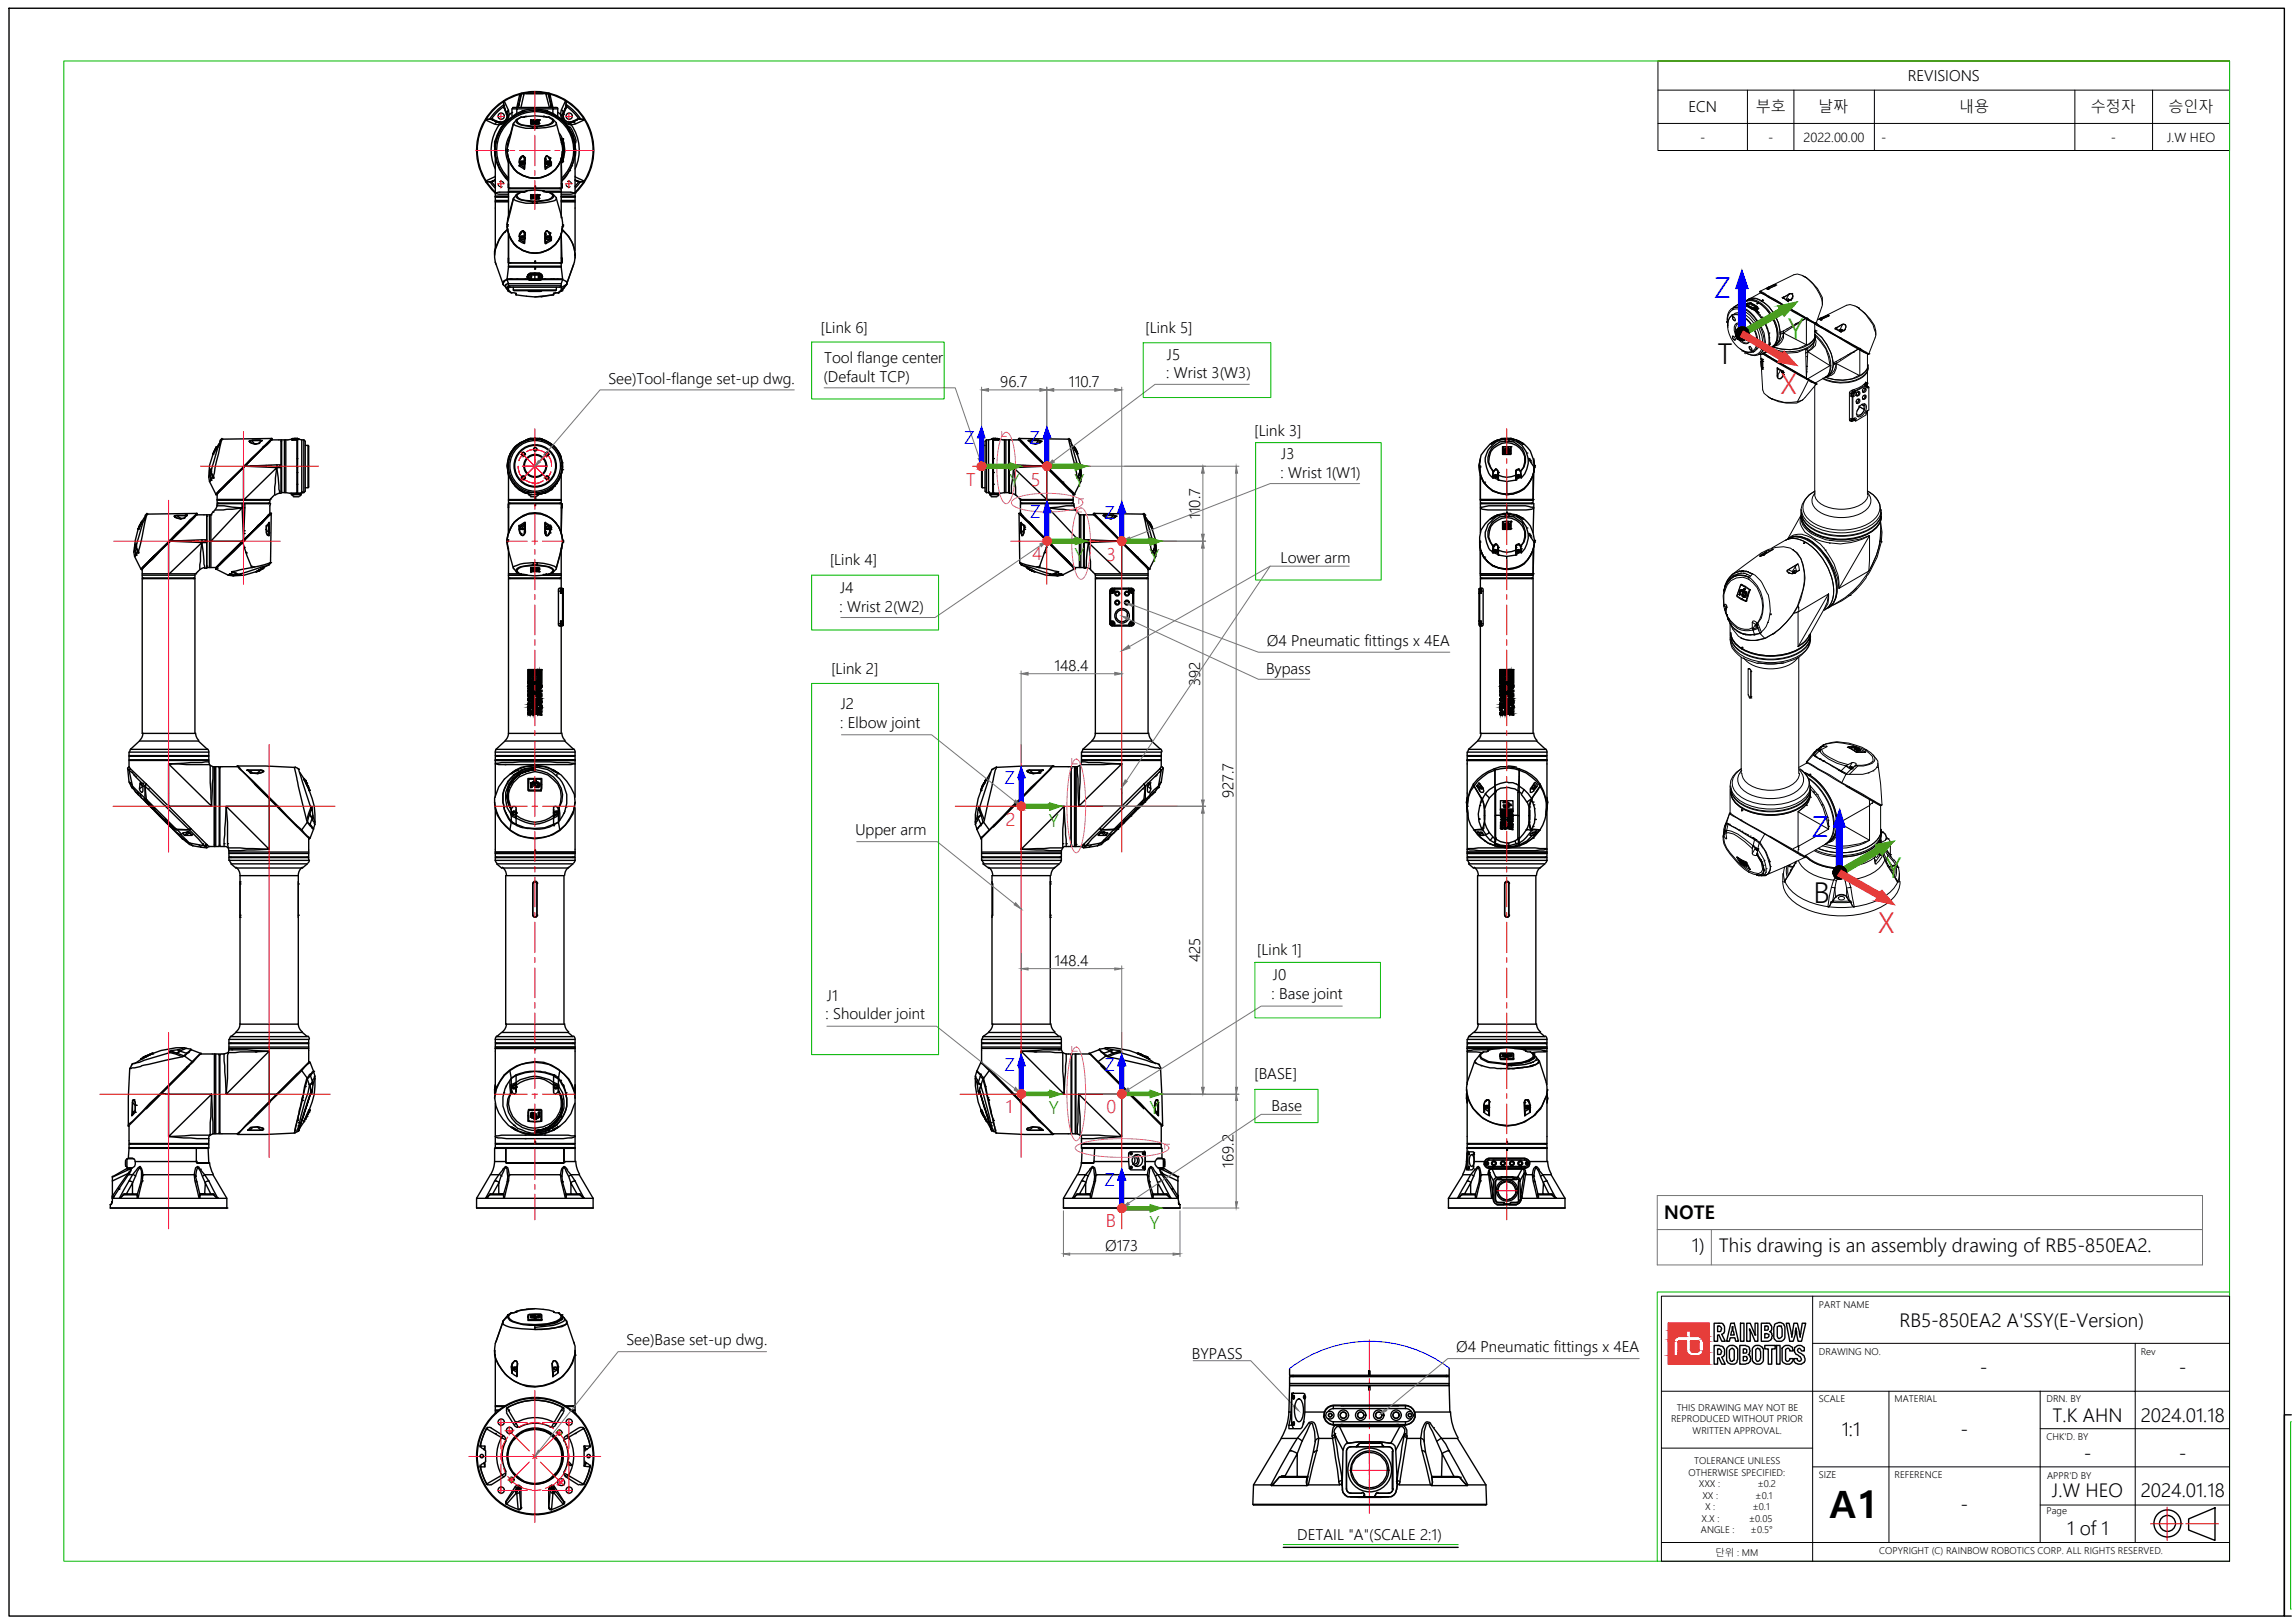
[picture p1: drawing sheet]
<svg xmlns="http://www.w3.org/2000/svg" width="420mm" height="297mm" viewBox="0 0 420 297" stroke-linecap="round" stroke-linejoin="round" font-family="sans-serif">
<defs><g id="words">
<text font-size="6.9" x="335" y="277.9">A1</text>
<g font-size="5.3" fill="#00f">
<text x="313.8" y="54.6">Z</text>
<text x="331.7" y="153.1">Z</text>
</g>
<g font-size="5.3" fill="#4a9500">
<text x="327.3" y="62">Y</text>
<text x="345.2" y="160.6">Y</text>
</g>
<g font-size="5.3">
<text x="314.5" y="66.7">T</text>
<text x="332" y="165.3">B</text>
</g>
<g font-size="5.3" fill="#e03c31">
<text x="325.9" y="72.1">X</text>
<text x="343.8" y="170.7">X</text>
</g>
<g font-size="3.5">
<text x="347.7" y="242.8">RB5-850EA2 A'SSY(E-Version)</text>
<text x="362.5" y="251.4">-</text>
<text x="398.9" y="251.4">-</text>
<text x="337.2" y="262.7">1:1</text>
<text x="358.9" y="262.7">-</text>
<text x="375.8" y="260.2">T.K AHN</text>
<text x="391.9" y="260.2">2024.01.18</text>
<text x="381.5" y="267.2">-</text>
<text x="398.9" y="267.2">-</text>
<text x="375.7" y="274.1">J.W HEO</text>
<text x="391.9" y="274.1">2024.01.18</text>
<text x="358.9" y="276.6">-</text>
<text x="378.5" y="280.9">1 of 1</text>
</g>
<g font-size="3.4">
<text x="304.7" y="223.1">NOTE</text>
<text x="309.8" y="229.1">1)</text>
<text x="314.7" y="229.2">This drawing is an assembly drawing of RB5-850EA2.</text>
</g>
<g font-size="3.3" fill="#00f">
<text x="176.5" y="81.3">Z</text>
<text x="188.5" y="81.3">Z</text>
<text x="188.6" y="94.9">Z</text>
<text x="202.2" y="95">Z</text>
<text x="183.9" y="143.5">Z</text>
<text x="183.9" y="196.1">Z</text>
<text x="202.2" y="196.1">Z</text>
<text x="202.2" y="217">Z</text>
</g>
<g font-size="3.3" fill="#e03c31">
<text x="176.9" y="88.9">T</text>
<text x="189" y="102.5">4</text>
<text x="202.6" y="102.6">3</text>
<text x="184.1" y="151.1">2</text>
<text x="184.1" y="203.7">1</text>
<text x="202.6" y="203.7">0</text>
<text x="202.4" y="224.6">B</text>
</g>
<g font-size="3.3" fill="#4a9500">
<text x="184.8" y="89.1">Y 5</text>
<text x="196.7" y="89.1">Y</text>
<text x="196.7" y="102.7">Y</text>
<text x="210.4" y="102.9">Y</text>
<text x="192" y="151.4">Y</text>
<text x="192" y="203.9">Y</text>
<text x="210.4" y="203.9">Y</text>
<text x="210.4" y="224.9">Y</text>
</g>
<g font-size="2.8">
<text x="349.3" y="14.8">REVISIONS</text>
<text x="309.1" y="20.6">ECN</text>
<text x="321.4" y="20.6">부호</text>
<text x="332.9" y="20.6">날짜</text>
<text x="358.6" y="20.6">내용</text>
<text x="382.8" y="20.6">수정자</text>
<text x="397" y="20.6">승인자</text>
<text x="150.2" y="60.9">[Link 6]</text>
<text x="209.7" y="60.9">[Link 5]</text>
<text x="213.6" y="65.9">J5</text>
<text x="111.4" y="70.2">See)Tool-flange set-up dwg.</text>
<text x="150.7" y="69.8">(Default TCP)</text>
<text x="150.9" y="66.4">Tool flange center</text>
<text x="183.1" y="70.9">96.7</text>
<text x="195.7" y="70.9">110.7</text>
<text x="213.5" y="69.2">: Wrist 3(W3)</text>
<text x="229.6" y="79.9">[Link 3]</text>
<text x="234.4" y="87.5">: Wrist 1(W1)</text>
<text x="234.6" y="84.1">J3</text>
<text x="219.7" y="95" transform="rotate(-90 219.7 95)">110.7</text>
<text x="151.9" y="103.4">[Link 4]</text>
<text x="234.4" y="103">Lower arm</text>
<text x="153.7" y="112">: Wrist 2(W2)</text>
<text x="153.8" y="108.6">J4</text>
<text x="231.9" y="118.2">Ø4 Pneumatic fittings x 4EA</text>
<text x="152.1" y="123.4">[Link 2]</text>
<text x="193" y="122.8">148.4</text>
<text x="219.7" y="125.6" transform="rotate(-90 219.7 125.6)">392</text>
<text x="231.8" y="123.3">Bypass</text>
<text x="153.9" y="129.8">J2</text>
<text x="153.8" y="133.2">: Elbow joint</text>
<text x="225.8" y="146" transform="rotate(-90 225.8 146)">927.7</text>
<text x="156.6" y="152.8">Upper arm</text>
<text x="193" y="176.8">148.4</text>
<text x="219.7" y="176.1" transform="rotate(-90 219.7 176.1)">425</text>
<text x="230.1" y="174.7">[Link 1]</text>
<text x="233" y="179.4">J0</text>
<text x="151.4" y="183.1">J1</text>
<text x="232.8" y="182.9">: Base joint</text>
<text x="151.1" y="186.5">: Shoulder joint</text>
<text x="229.6" y="197.5">[BASE]</text>
<text x="232.8" y="203.3">Base</text>
<text x="225.8" y="213.7" transform="rotate(-90 225.8 213.7)">169.2</text>
<text x="202.3" y="229">Ø173</text>
<text x="114.7" y="246.1">See)Base set-up dwg.</text>
<text x="218.2" y="248.7">BYPASS</text>
<text x="266.6" y="247.5">Ø4 Pneumatic fittings x 4EA</text>
<text x="237.5" y="281.8">DETAIL &quot;A&quot;(SCALE 2:1)</text>
</g>
<g font-size="2.3">
<text x="311.3" y="26">-</text>
<text x="323.7" y="26">-</text>
<text x="330.2" y="26">2022.00.00</text>
<text x="344.4" y="26">-</text>
<text x="386.5" y="26">-</text>
<text x="396.7" y="26">J.W HEO</text>
</g>
<g font-size="1.7">
<text x="333" y="239.4">PART NAME</text>
<text x="333" y="248">DRAWING NO.</text>
<text x="391.9" y="248">Rev</text>
<text x="333" y="256.7">SCALE</text>
<text x="346.8" y="256.7">MATERIAL</text>
<text x="374.6" y="256.7">DRN. BY</text>
<text x="305.9" y="260.3">REPRODUCED WITHOUT PRIOR</text>
<text x="307" y="258.3">THIS DRAWING MAY NOT BE</text>
<text x="309.9" y="262.5">WRITTEN APPROVAL.</text>
<text x="374.6" y="263.6">CHK'D. BY</text>
<text x="310.1" y="268">TOLERANCE UNLESS</text>
<text x="309.1" y="270.1">OTHERWISE SPECIFIED:</text>
<text x="311" y="272.1">XXX :</text>
<text x="311.7" y="274.3">XX :</text>
<text x="321.3" y="274.3">±0.1</text>
<text x="321.7" y="272.1">±0.2</text>
<text x="333" y="270.5">SIZE</text>
<text x="346.8" y="270.5">REFERENCE</text>
<text x="374.8" y="270.6">APPR'D BY</text>
<text x="311.4" y="280.5">ANGLE :</text>
<text x="311.5" y="278.5">X.X :</text>
<text x="312.2" y="276.3">X :</text>
<text x="320.2" y="278.5">±0.05</text>
<text x="320.5" y="280.5">±0.5°</text>
<text x="320.8" y="276.3">±0.1</text>
<text x="374.6" y="277.1">Page</text>
<text x="314.1" y="284.7">단위 : MM</text>
<text x="344" y="284.5">COPYRIGHT (C) RAINBOW ROBOTICS CORP. ALL RIGHTS RESERVED.</text>
</g>
</g></defs>
<g fill="none" stroke="#000" stroke-width=".25">
<path d="M1.7 1.5h416.5v294.3h-416.5zM92.2 18.5h.1l.8 1.7a1.73 1.73 0 0 1-.9 2.3l-.3 .2-.6 .1-.7-.1-1.7-.7v-.2h.9M92.2 18.5v.9M92.2 19.3h.1M92.2 19.4h.1M92.2 19.4l.1 .3M92.2 19.4l.1 .4M92.2 19.2l-1.4 1.1-1.1 1.4M92.3 18.6l-1.6 1.2-1.6 2M92.3 19.5l-1.3 1-1.1 1.3M92.3 19.8l.5 1.1zM92.3 19.8h.1"/>
<path d="M92.3 19.8l.4 1.1h.1M93.9 19.7h8.1M93.9 19.7v.2M95.1 17.3h.3l-.3 .1-.5 2.5h-.9v1.3M95.2 17.3v.1M95.2 17.2l-1.4 .5-1.4 .8M95.4 17.2h.1M95.4 17.1h.1a12.2 12.2 0 0 1 5 0M95.4 17.1l-.5 2.6 .1-.8M95.4 17.1h.1l-.6 2.6 .1-.7M95.4 17.1h.1M95.5 17.2h.1"/>
<path d="M95.5 17.1h.1M95.5 17.1h.4h-.1M96.3 17.1h1.6M97.9 16.9v.2h1.5M97.9 19.9l-1.4 .2-.9 .2v.3v-.3M99.9 17.3l.7 2.4M100 17.2v.1M100.3 17.1l.7 2.6-.2-.7M100.3 17.1h.2l.5 2.6-.2-.8M100.3 17.1h.1M100.3 17.1h-4.4l-.5 2.6M100.5 17.1h.1"/>
<path d="M100.5 17.3h.2v.1zM100.5 17h.1M100.6 17.3h.1M100.6 17.2h.1M100.7 17.4l.5 2.5h-6.6v.8M100.7 17.2l1.5 .5 1.4 .8M100.7 17.3h.1M102 19.7l.1 .2M103.5 19.8l-.4 1.1-.1-.1zM103.6 18.5h-.1l-.8 1.7a2.04 2.04 0 0 0 2.6 2.5l1.6-.7v-.2M103.6 18.5v.9M103.6 19.4h.1"/>
<path d="M103.6 19.3h.1M103.6 19.4l-.1 .4h.1l-.5 1.1M103.7 19.5l1.2 1 1.1 1.3M103.7 18.6l1.5 1.2 1.7 2M103.7 19.2l1.4 1.1 1.2 1.4M103.7 19.4v.4M88.9 21.8l1.3 .2v-.2l1.1 .5M88.9 33.3h.9M89 21.9a10.6 10.6 0 0 0 0 11.2M89.1 33.2l1.6 2M89.7 21.8h.1M89.7 33.3h.1"/>
<path d="M89.7 33.2l.9 1.2M89.8 21.8h.1M89.8 33.3h.1M89.9 21.7l.4 .1M89.9 33.2l.8 .9M90.2 22l1.1 .3v.2zM90.2 33.1h.1M90.2 33.2h-.3M90.3 33.2h-.4M90.6 26.7l.1 1M90.6 27.3v1.2M90.6 32.2l.1 .1"/>
<path d="M90.7 35.3a10.7 10.7 0 0 1-.4-15.3 10.7 10.7 0 0 1 15.4 0 10.7 10.7 0 0 1-.4 15.3M90.7 35.3l.6 .2h1.8M90.7 35.3h.1M90.7 32.4l-1.8 .7v.2h.9M90.7 32.9l-.5 .2 .5-.1-.5 .1M90.7 35.3v1.4h2.4M90.7 36.9h2.4M90.7 35.9h2.4M90.7 36.1h2.4M90.7 27.6v.3M90.8 28.8h.1M90.9 36.7v.1"/>
<path d="M91.1 30.1h.1M91.3 22.3h.1M91.3 22.4l-.2-.1-.5 .3M91.4 22.8a8.1 8.1 0 0 0-.7 8.1M91.5 35.2h.1M91.8 23.5v-.3v.3M91.9 22.5l-.4 .3M92.6 32.5h.1M92.8 20.8a1.08 1.08 0 0 1-.3 1.2 1.08 1.08 0 0 1-1.2 .3M92.8 20.8a1.21 1.21 0 0 1-.2 1.4 1.21 1.21 0 0 1-1.3 .3M92.8 27.4h.1M92.8 27.8a5.1 5.1 0 0 0 5.1 4.8 5.1 5.1 0 0 0 5.1-4.8 5.1 5.1 0 0 1-5.1 4.8 5.1 5.1 0 0 1-5.1-4.8z"/>
<path d="M92.8 27.7h.1M93 27.6v.1M93.1 29.1v5.3v-.8v.8h4.8M93.1 33.1a7.2 7.2 0 0 1-2.4-5.6v7.8l.6-.1h1.8v-.2M93.1 35h3.2M93.1 35v-.5h9.6v.5M93.1 36.8h-2.4v9l-.1 .7M93.1 32.9a7.3 7.3 0 0 1-.4-10.5 7.3 7.3 0 0 1 10.5 0 7.3 7.3 0 0 1-.3 10.5M93.1 20.1l-.3 .5 .1 .2M93.1 32.6a7 7 0 0 1-.1-10.1 7 7 0 0 1 10 0 7 7 0 0 1-.1 10.1M93.3 34.4v.1M93.4 20.9l-.3 .4"/>
<path d="M93.5 24.4a5.4 5.4 0 0 0-.4 5.5M93.8 20.6l-.5 .3M94 36.3l-1 3.7-.2 1.4M94 36.4l-1.2 4.6M94 22.6l-1 3.7-.2 1.4M94 22.7l-1.2 4.6M95 29.7l.1-.6 .3-.4 .4-.1 .3 .5h-.1l-.1-.5-.4 .1-.4 1M95.1 30.1h.1M95.1 29.7h.1M95.1 29.8v.3M95.1 30.1l-.1 .2 1 .7M95.1 29.7v.3"/>
<path d="M95.1 29.6v.4M95.1 30l.1 .4M95.1 29.6l.1 .4M95.3 29.9a.47 .47 0 0 0 .4 .3 .47 .47 0 0 0 .4-.3M95.3 28.9h.1M95.3 35.2h-2.2v4.7M95.3 30v.2M95.3 29.6a.4 .4 0 0 1 .6-.2 .4 .4 0 0 1 .1 .6l-.3 .1-.3-.1zM95.4 28.8h.1M95.4 35.2l-.9 .5v.4l.2 .2 .6 .3 2.2 .3v.3a5.9 5.9 0 0 1-3.5-.8l.6-.9M95.4 35.2h.1M95.4 35.2h.5"/>
<path d="M95.4 35.2l-.8 .5a1.44 1.44 0 0 0 1.7 1l1.6 .1M95.4 21.4l-.9 .6v.3l.2 .3 .6 .2 2.2 .4v.3a5.9 5.9 0 0 1-3.5-.8l.6-.9M95.4 21.4h.1M95.4 21.4h.5M95.4 21.4l1-.1-.5 .1M95.4 21.4l-.8 .6a1.44 1.44 0 0 0 1.7 1l1.6 .1M95.4 29.7v.1M95.5 35.2h.1M95.5 21.5h.1M95.5 29.8h.1M95.5 29.8v-.1l.1 .1M95.5 29.6v.1"/>
<path d="M95.5 29.6h.4M95.6 20.3a7.5 7.5 0 0 0-4.9 6.2M95.6 20.3h.1M95.6 29.8h.1M95.6 29.6v.1M95.6 29.7h-.1M95.9 29.7l-.3 .1M95.9 35.2h.1M95.9 21.4h.1M96 28.8h.1M96 29.3h.1M96 29.2h.1"/>
<path d="M96 30.7h.1M96 30h.1M96 29.1h.1M96 29.1v1.9l.1-1.9M96 29.8v.9l-.9-.6M96 29.1v.9M96 30.7v.1M96.1 20.4a7.3 7.3 0 0 0-5.4 7.1l-.1-.6a6.5 6.5 0 0 1 2-4.7M96.2 29.9h.1M96.3 35l.1-.1v.1l-.5 .2M96.3 35l-.9 .2M96.4 34.9h.1"/>
<path d="M96.4 35.2h.1M96.4 34.9l1.5-.1 1.5 .1M96.4 21.3h.1M96.4 21.4h.1M96.4 21.3l1.5-.1 1.5 .1M97.2 35.7h.1M97.2 35.7v.7l.7-.1h-.7M97.2 36.1h.1M97.2 35.7v.6M97.2 36.3h1.5M97.2 36.3h.1M97.2 22h.1"/>
<path d="M97.2 22v.7h.7v-.1h-.7M97.2 22.3h.1M97.2 22v.6M97.2 22.6h1.5M97.2 22.6h.1M97.3 35.7h1.3M97.3 22h1.3M97.4 35.8h.1M97.4 35.8v.1M97.4 35.9h.1M97.4 36.1h.1M97.4 35.9l.4 .2"/>
<path d="M97.4 22.2v.1M97.4 22.3h.1M97.4 22.3h.4M97.4 35.9l.3 .2M97.4 35.8h.3M97.4 22.2l.3 .1M97.4 22.1h.3M97.4 22.1v.1M97.5 35.8v.1M97.5 22.1v.1M97.5 36.1h.1M97.5 35.9h.1"/>
<path d="M97.5 35.8v.3M97.5 35.8h.1M97.5 35.9v.2M97.5 35.8h.3M97.5 22.1l-.1 .1M97.5 22.2h.1M97.5 22.3h.1M97.5 22.1v.2M97.5 22.1h.1M97.5 22.2v.1M97.5 22.1h.3M97.5 36.9h.4"/>
<path d="M97.5 35.8l-.1 .1M97.5 23.2h.4M97.6 35.8v.1M97.6 22.1v.1M97.6 35.7v.1h.2M97.7 22.1h.2h-.3M97.7 36.3h.1M97.7 35.9h.1M97.7 36.1h.1M97.7 35.8h.1M97.7 35.8l-.3 .1M97.7 22.6h.1"/>
<path d="M97.7 22.2h.1M97.7 22.3h.1M97.7 22.1h.1M97.7 22.1l-.3 .1M97.7 35.7h.1M97.7 22h.2M97.8 20.2a7.5 7.5 0 0 1 7.5 7.1M97.8 35.8h.1M97.8 36.3h.1M97.8 35.8h.2M97.8 36.1v.1M97.8 36.1h.1"/>
<path d="M97.8 35.9v-.1v.1M97.8 35.8v.1M97.8 35.9h.1M97.8 22.1h.1M97.8 22.6h.1M97.8 22.1h.2v.2v-.1M97.8 22.3v.2M97.8 22.1l.2 .1M97.8 22.2h.1M97.8 22.3h.1M97.8 22.2v.1M97.8 22.1v.2"/>
<path d="M97.8 35.8v.3M97.8 35.8l.2 .1M97.8 36.2h.2M97.8 22.5h.2M97.8 22.1v.1M97.9 35.7h-.2M97.9 22.2h-.3M97.9 35.8v.1M97.9 22.1v.1M97.9 35.9v.1M97.9 22.2v.1M97.9 35.9h-.2"/>
<path d="M97.9 22.2h-.2M97.9 35.9h-.3h.3M97.9 36.1h-.3M97.9 22.3h-.3M97.9 36.1h.1M97.9 22.3h.1M97.9 34.4h5M97.9 34.4v-.4h.1v.4M97.9 20.2v-.3l2.3 .4M97.9 36.8l1.7-.1a1.44 1.44 0 0 0 1.6-1l-.7-.5 .6 .2 .2 .3v.4l-.2 .2a8.3 8.3 0 0 1-3.2 .6zM97.9 23.1l1.7-.1a1.44 1.44 0 0 0 1.6-1l-.7-.6 .6 .3 .2 .3v.3l-.2 .3a8.3 8.3 0 0 1-3.2 .6zM97.9 22.7h.8"/>
<path d="M97.9 22.6h.7M97.9 36v.1M97.9 22.3v.1M98 36.4h.1M98 36.3h.1M98 35.9h.1M98 35.8v.1M98 36.2h.1M98 36.1v.1M98 35.9v.2M98 35.8v.3M98 36.1h.1"/>
<path d="M98 22.7h.1M98 22.6h.1M98 22.2h.1M98 22.5h.1M98 22.3v.2M98 22.2v.1M98 22.3h.1M98 22.3h.4M98 36.1h.3M98 22.3h.3M98.1 36.1h-.2M98.1 22.5h-.2"/>
<path d="M98.1 35.9h.2M98.1 22.2h.2M98.1 35.9v.1M98.1 22.2v.1M98.1 35.8v.1M98.1 22.1v.1M98.1 36v.1M98.1 22.3v.1M98.2 35.9h.1M98.2 36.3h.1M98.2 36.4h.1M98.2 22.2h.1"/>
<path d="M98.2 22.6h.1M98.2 22.7h.1M98.3 35.9h.1M98.3 36.1h.1M98.3 35.8h.1M98.3 35.8v.3M98.3 22.2h.1M98.3 22.3h.1M98.3 22.1h.1M98.3 22.1v.1M98.3 22.2v.1M98.3 22.1v.2"/>
<path d="M98.3 36.8v.4M98.3 23.1v.4M98.3 35.6v.2M98.3 21.9v.2M98.4 35.8h.1M98.4 22.1h.1M98.4 35.7v.2M98.4 22v.2M98.4 35.9h.1M98.4 35.8v.1M98.4 35.8v.3M98.4 36.1h.1"/>
<path d="M98.4 35.9l-.4 .2M98.4 22.2v.1M98.4 22.1v.2M98.4 22.3h.1M98.4 35.9l-.1 .2M98.4 22.2l-.1 .1M98.5 35.7v.2M98.5 22v.2M98.5 35.7h-.2h.2v.2M98.5 22h-.2h.2M98.6 36.3h-.7l.8 .1M98.7 35.7v.7l-.1-.1h.1"/>
<path d="M98.7 35.7h.1M98.7 35.7v.6M98.7 36.3h.1M98.7 22v.7l-.1-.1h.1M98.7 22h.1M98.7 22v.6M98.7 22.6h.1M99.4 35h.1M99.4 35v-.1l.2 .1M99.4 35l1.1 .2M99.4 21.3h.1M99.4 21.3h.2"/>
<path d="M99.4 21.3l1.1 .1M99.6 35h.1M99.6 35l.9 .2M99.6 21.3h.1M99.6 21.4h.1M99.6 21.3l.9 .1M99.6 35h3.1M99.8 29.1v1.4M99.8 28.8h.1M99.8 28.9h.1M99.8 29.2h.1M99.8 29.3h.1"/>
<path d="M99.8 30.6h.1M99.8 29.1h.1M99.8 29.1v.9M99.9 30.8v-.3v.4M99.9 30h.1M99.9 35.2h.1M99.9 21.4h.1M99.9 28.6l-.1 .5v-.3l.3-.2 .4 .1 .2 .4 .1 .6h-.1a1.45 1.45 0 0 0-.5-1.1zM99.9 29.9a.47 .47 0 0 0 .5 .3 .47 .47 0 0 0 .4-.3M100 29.6a.4 .4 0 0 1 .6-.2 .4 .4 0 0 1 .1 .6l-.3 .1-.3-.1zM100.1 29.7v.1M100.2 20.3a7.7 7.7 0 0 1 3.8 2.9"/>
<path d="M100.2 20.3v.3zM100.2 29.8h.1M100.2 29.8v-.1l.1 .1M100.2 29.6v.1M100.3 29.8h.1M100.3 29.6v.1h-.1M100.3 29.6h.1M100.3 29.6h-.1M100.4 29.7h.2M100.4 29.6h.2M100.5 28.8h.1M100.5 35.2h.1"/>
<path d="M100.5 21.4h.1M100.5 29.7l-.2 .1M100.5 21.5h.1M100.6 28.9h.1M100.6 35.2h2.1v4.7M100.7 29.6v.5M100.7 28.9h.1M100.7 29.7h.1M100.7 30.1h.1M100.7 30h.1M100.7 29.7v.5l.1 .1-1 .7v-1.2M100.7 30.1l-.8 .5"/>
<path d="M101 29.6l-.1 .7M101.2 20.7v-.8h.9v1.3M101.2 35.5l.7 .7v.2a2.99 2.99 0 0 1-2 .7l-2.4 .1M101.2 21.8l.7 .7v.2a2.99 2.99 0 0 1-2 .7l-2.4 .1M101.9 36.3l1 3.6a5.1 5.1 0 0 1-4.2 6.4 5.1 5.1 0 0 1-5.9-4.9M101.9 22.6l1 3.7a5.1 5.1 0 0 1-2.2 5.5 5.1 5.1 0 0 1-6-.2 6.6 6.6 0 0 1-1.9-3.9M102.1 20.6l.5 .3M102.4 24.4l.5 .9M102.5 34.4v.1M102.6 20.9l.3 .4M102.6 25.5h.1M102.6 25.4h.4"/>
<path d="M102.7 36.8h2.5l.1 .1M102.7 33.6v-4.5l.2 4.5h-.2v.8M102.7 25.8h.1M102.7 25.4v.4M102.7 36.9h2.6M102.7 35.9h2.6M102.7 26h.3M102.7 36.1h2.6M102.9 20.1l.2 .5v.2M102.9 34.4v-.8v.8M102.9 27.8h.1M102.9 26.4h.2"/>
<path d="M102.9 29.7l-.1 .2M103 27.8v.9h-.1M103 26v.1h-.3M103 25.4h.1M103 25.5h.1M103 29.6h.1M103 26.3h.1M103 28.8h.1M103 25.4v.6M103 20.8a1.21 1.21 0 0 0 .2 1.4 1.21 1.21 0 0 0 1.3 .3M103 27.7v.1M103 27.5h.1"/>
<path d="M103 27.7h.1M103 27.4h.1M103 26.1v1.1M103 29.6v.1h-.3M103.1 25.4v4.2M103.1 28.7h-.1v.2h-.3h.3v.7h-.3M103.1 20.9h.1M103.1 22.2a5.9 5.9 0 0 1 2.2 5.3M103.2 20.8a1.08 1.08 0 0 0 .2 1.2 1.08 1.08 0 0 0 1.2 .3M103.2 26.2l-.1-.4 .3 2M103.4 27.5l-.3 1.6M104 23.1l.3 .3h-.2"/>
<path d="M104 23.5h.1M104 23.2v.3v-.3l.8 1.6 .4 1.7-.4-1.7zM104 23.5v-.3v.3M104.2 22.5l.4 .3M104.3 31.2h.1M104.4 23.3l.7 1.2 .4 1.3M104.5 35.2h.1M104.5 22.3l1.2-.3-1.2 .5zM104.5 22.3h.1M104.6 22.8a8.1 8.1 0 0 1 .7 8.1M104.6 22.4l.3-.1 .4 .3M104.6 30.3h.1"/>
<path d="M104.9 36.7v.1M105.2 35.3h.1M105.2 28.8h.1M105.3 27.6v.3M105.3 25.9h.1v.2h-.1M105.3 35.3l-.8 .2h-1.8M105.3 27.5a8.6 8.6 0 0 1-2.4 5.6M105.3 27.5v7.8l-2.6-.1v-.2M105.3 32.4l1.6 .7v.2M105.3 32.9l.4 .2-.4-.1 .7 .3M105.3 35.3h.1M105.3 26.7v1"/>
<path d="M105.3 35.3v1.4h-2.6M105.3 36.9v8.9M105.3 32.2v.1M105.4 27.3l-.1 1.2M105.7 33.1h.1M105.7 22v-.2l-1.2 .5M105.7 33.2h.3M106 33.2l-.8 .9M106 21.8h.9M106 33.3h.9M106 33.3h.1M106 21.8h.1"/>
<path d="M106.1 21.7l-.4 .1 .3-.1M106.2 33.3h.1M106.2 21.8h.1M106.3 33.2l-1 1.2M106.9 33.2l-1.6 2M107 21.9a10.6 10.6 0 0 1 0 11.2M90.7 48l.1 .4M90.7 48l1.4 3.9M92.2 51.5h.1M92.2 52.2l.8 .9M92.3 42.5h.1M92.6 52.7h.1"/>
<path d="M92.6 52.2h.1M92.6 52.1h.1M92.8 51h3.8a.71 .71 0 0 1 .6-1h1.5a.71 .71 0 0 1 .5 1h3.8M92.8 51.2h4M92.8 51.2l.3 1.1M92.8 51.2l-.5 .2-.2 .5 .1 .3M92.8 51.2l-.7 .3v.6l.1 .1M92.8 41.1h.1M92.8 41.5a5.1 5.1 0 0 0 5.1 4.8 5.1 5.1 0 0 0 5.1-4.8 5.1 5.1 0 0 1-5.1 4.8 5.1 5.1 0 0 1-5.1-4.8zM92.8 41.4h.1M92.8 51v.2M93 52.6h.1"/>
<path d="M93 52.4h.1M93 41.9a7.5 7.5 0 0 0-2.4 4.3v.5M93 42a5.8 5.8 0 0 0-2.3 6M93 53.2h.1M93 53.1v.1M93 41.3v.1M93.1 51.9h9.6M93.1 42.8v5.3v-.9v.9h4.8M93.1 52.3l-.3 .4 .2 .5M93.1 52.3l-.3 .4 .2 .4M93.1 51.8l-.5 .4 .1 .5M93.1 48.1h9.6v.7h-9.6z"/>
<path d="M93.1 48.9v-.1h9.6v.1M93.1 52.3h9.6M93.1 48.9l-.3 2.1M93.1 48.9h9.6M93.2 52.3l-.4 .6 .3 .4 .5 .3M93.3 52.4l-.2 .3v.4l.5 .5M93.3 51h.1M93.3 48.1h.1M93.6 53.6h.1M93.6 53.6a.83 .83 0 0 1 .9 .2v.2v-.3M93.6 51h.1M94 53.1h7.9"/>
<path d="M94 52.6v.5M94.4 53.7h.1M94.5 53.7v.3a18.8 18.8 0 0 0 4.9 .2M94.6 51h.1M95 43.3l.1-.5 .5-.5 .5 .5h-.1l-.1-.5-.4 .1-.4 .9M95.1 43.8h.1M95.1 43.3h.1M95.1 43.5v.3M95.1 43.8l-.1 .3 .6 .3 .4 .2v-.2M95.1 43.3v.4M95.1 43.4v.4M95.1 43.6l.1 .4"/>
<path d="M95.1 43.3l.1 .4M95.3 43.6a.47 .47 0 0 0 .4 .3 .47 .47 0 0 0 .4-.3M95.3 42.7h.1M95.3 43.7v.2M95.3 43.3a.4 .4 0 0 1 .6-.1 .4 .4 0 0 1 .1 .5l-.3 .1-.3-.1zM95.4 42.5h.1M95.4 43.4v.1M95.6 43.4h-.1h.1M95.6 43.3v.2M95.9 43.4l-.3 .1M95.9 43.3h-.4v.2M96 42.5h.1"/>
<path d="M96 43h.1M96 42.9h.1M96 44.4h.1M96 43.7h.1M96 42.8h.1M96 42.8v1.8l.1-1.8M96 43.5v.9l-.9-.6M96 42.8v.9M96.1 51h.1M96.2 43.6h.1M96.6 50.3l.4-.3h.9l-.9 .2-.5 .5zM96.6 53.2l.2 .1h2.3v-.1l-.2 .1h-2l-.1-.1"/>
<path d="M96.6 51l.2 .2M96.8 51.2l.4 .1 4.7-.1a2.47 2.47 0 0 1 1.9 .3v.6M96.8 51.2v-.2l.2 .2M96.8 51.2l-.3-.5 .3 .5M97 51l.9 .2M97 51h.1M97 51v.2h.9M97 50.2h.3M97 50.3l-.2 .1v.5l.2 .1M97 50.2a.54 .54 0 0 0-.2 .8M97 50.3v.7M97 50.3h.2"/>
<path d="M97 50.1v.1M97.2 50.7h.1M97.2 51h.7M97.2 50.3h.7h-.6v.7M97.2 50.3l-.4 .2v.3l.2 .2M97.2 50.9h.1M97.2 50.2h.2M97.3 50.2h.6v.8M97.3 50.1v.1M97.4 50.2h.1M97.9 48.9v.4h.1v-.4M97.9 51h.9"/>
<path d="M97.9 50v.2h.7a.53 .53 0 0 1 .6 .2 .53 .53 0 0 1-.1 .6M97.9 51.2v.1l-1.1-.1 1.1 .1M97.9 50h.9l.4 .3 .1 .4-.5-.5zM97.9 51.3l1.2-.1zM97.9 48.1h5M97.9 48.1v-.4h.1v.4M98.1 50.2h.1M98.6 50.2h.1M98.7 50.1v.1M98.7 50.7h.1M98.7 50.3h-.8h.7v.7M98.7 50.3l.4 .2v.4l-.3 .1"/>
<path d="M98.7 50h.1M98.7 50.3h.1M98.8 50.2h-.2M98.8 50.9h.1M98.8 51l-.9 .2M98.8 51v.2h-.9M98.8 50.3l.4 .4-.4 .3M98.8 50.3v.7M98.9 50.1v.1M99.2 51l-.4 .2M99.2 51h.1M99.2 53.2l-.1 .1"/>
<path d="M99.3 50.7l-.2 .5 .2-.5M99.3 50.7l-.1-.4-.5-.3h-1.7l-.4 .3-.1 .5M99.3 51h.1M99.4 54.2l-1.5 .1M99.7 51h.1M99.8 42.7v1.4M99.8 42.8v1.4M99.8 42.5h.1M99.8 42.7h.1M99.8 42.9h.1M99.8 43h.1M99.8 44.3h.1"/>
<path d="M99.8 42.8h.1M99.8 44.6h.1M99.8 42.8v.9M99.9 44.2v.4M99.9 44.1v.3M99.9 43.7h.1M99.9 42.3l-.1 .5v-.3l.3-.2 .4 .1 .2 .4 .1 .6h-.1a1.45 1.45 0 0 0-.5-1.1zM99.9 43.6a.47 .47 0 0 0 .5 .3 .47 .47 0 0 0 .4-.3M100 43.3a.4 .4 0 0 1 .6-.1 .4 .4 0 0 1 .1 .5l-.3 .1-.3-.1zM100.1 43.4v.1M100.2 43.4h.1zM100.3 43.3v.2l.2-.1"/>
<path d="M100.3 43.3h.1M100.3 43.3h-.1v.2M100.4 43.4h.2M100.4 43.3h.2M100.5 42.5h.1M100.6 42.7h.1M100.7 43.3v.6M100.7 42.7h.1M100.7 43.4h.1M100.7 43.8h.1M100.7 43.7h.1M100.7 43.4v.5l.1 .2-1 .5v-1.1"/>
<path d="M100.7 43.8l-.8 .5M100.8 51h.1M101 43.3l-.1 .7M101.2 51h.1M101.3 51h.1M101.3 53.7h.1M101.3 53.7v.3l-1.9 .2M101.9 52.6v.5l-.2 .1h-7.6l-.1-.1M102 51h.1M102.2 53.6l-.9 .1M102.2 53.6h.1M102.2 53.6a.83 .83 0 0 0-.9 .2v.2l-2.2 .3"/>
<path d="M102.5 48.1h.1M102.6 53.3l.3-.1-.7 .4M102.6 52.4l.1 .7-.5 .5M102.6 52.3l.4 .6-.8 .7M102.7 51.9v.4l-.2 .3h-9.2l-.2-.3M102.7 47.2v-4.4l.2 4.4h-.2v.9M102.7 48.9l.3 2.1M102.9 48.1v-.9v.9M102.9 42a5.9 5.9 0 0 1 2.3 6l-1.4 4.1-.9 .5M102.9 53.2h.1M102.9 41.9a6.7 6.7 0 0 1 2.4 4.7M102.9 41.5h.1"/>
<path d="M102.9 53.1v.1M103 51l-.3 .9M103 41.4v.1M103 41.3h.1M103 41.4h.1M103 41.1h.1M103.3 52.7l-.2 .1M103.6 51.5h.1M103.8 52.1l-1.1 1.1h.2M103.8 52.1l-.9 1.1M105.3 46.5v.7M24.9 99.9l-.1-.3-.2 1.1"/>
<path d="M24.9 99.6h.1M24.9 99.9h.1M25.3 96.8h.1M25.3 96.9l-.5 2-.3 2.2 .1 .7M25.3 96.8v.1M25.4 96.8h.1M25.4 96.5h.1M25.4 96.5l-.1 .3M25.6 96l-.2 .4M25.7 96h.1M25.7 96l-.3 .5M25.8 96l-.3 .5"/>
<path d="M25.8 95.9h.1M25.8 95.7h.1M25.8 95.9l-.1 .1M25.8 95.8h.1M25.9 95.6l-.1 .1M25.9 95.6h.1M26 95.5l-.6 1.1v.3h-.1M26 95.5h.1M26 95.4l-.6 1.4h-.1M26 95.5l-.6 1.3M26 95.5l-.2 .2M26 95.4v.1"/>
<path d="M26.4 94.7l-.4 .7M26.5 94.5h.1M26.9 94l-.3 .3M26.9 94.1l-1.6 7.1-.4-1.3 1.6-5.4M26.9 94.1h.1M26.9 94.1l-.4 .4M30.7 99.3v.1M30.9 99.2v5.8M31 98.9l.1 .1v-.1M31.1 98.9l-.4 .4M31.6 99h.1M31.9 94.5h.1"/>
<path d="M32.3 99h.1M32.4 94.3h1.5zM32.4 94.3l.6 .7-.9-.3-.2-.2 .5-.2-.4 .2v.1l.5 .3h1.3M32.8 99h.1M33 95h.1M33.7 94.9l.6-.6-.5 .6M33.8 94.9l-.8 .1M33.9 94.3l.1 .2M34.3 94.3h-.3M34.3 94.2h-.4M35.9 94.2h1.9M35.9 94l-10.1 10.1 4.9-4.8"/>
<path d="M35.9 94h.2M35.9 94l-9 .1M36.1 94.1l-10.2 10.2h.1M36.1 94v.2l-10.1 10.1M36.1 94l-5 4.9M37 98.8l-5.9 .2 6.7 .3M37.8 98.8h-.8v.5M37.8 94.2v9.8h-.3l-.5-4.7M37.8 94.5h.1M37.8 94.2h.8M37.8 98.9l-.8 .4M38.4 87h.1"/>
<path d="M38.4 87l-.2 .4M38.4 87l.2 .7M38.4 88.1l1.1 2.3M38.4 94.2v9.7M38.5 86.5v-.5l.5 1.5M38.5 86.5l.2 .4M38.5 86.9l.2 .8M38.6 94.2h.1M38.6 87.7v.2M38.6 87.9h.1M38.6 86.2l-.1-.4-.1 .3v.9l.1-.5M38.6 85.8h.1"/>
<path d="M38.6 86.2h.1M38.6 87.9l-.2 .2M38.6 94.2v9.7M38.9 87h.1M39 93.7h.1M39 93.7a1.1 1.1 0 0 1 1.3-.4l4-.4-5.7 6.1h5.7l.2 .2 .1-.2M39 93.7l-.4 .5M39 87.5h.1M39 87.4l-.4 .3M39 87.4h.1M39 83h.1M39 83.2l-.6 2-.2 2.2 .2 .7"/>
<path d="M39 83v.2M39 87.4l.1 .1M39.1 82.8h.1M39.1 82.8l-.1 .2M39.2 82.5l.2-.3-.3 .5M39.2 82.7l-.1 .1M39.4 82.3h.1M39.4 82.2h.1l-.1 .2M39.4 82.4h.1M39.4 82.3v.1M39.5 82.3l-.2 .5M39.5 82h.1"/>
<path d="M39.5 82.1h.1M39.6 81.8l-.1 .2M39.6 82h.1M39.6 90.4h.1M39.6 81.8h.2l-.7 1.1v.3h-.1M39.6 81.8l-.6 1.2M39.6 81.8h.2h-.2l-.6 1.2M39.8 92.4l-.4 .8M39.8 81.8h.1M39.8 90.5v-.1v1.7h9.6v-.7M39.8 91.4h9.7M39.8 91.6h9.6"/>
<path d="M40 92.1v.1M40.1 81.1l-.3 .7M40.3 80.8h.1M40.6 80.2l-.3 .4M40.6 80.4l-1.6 7.1-.4-1.3 1.7-5.4M40.6 80.4h.1M40.6 80.4l-.3 .4M41.8 88.3h.1M44.3 92.9l-3.3-.3h-1.2v-.4h9.7l-.1 .4v1.4h.1M44.3 92.2l.3 6.6M44.3 99.3h.1M44.5 99.2l-5 4.9"/>
<path d="M44.5 99.3l.7 2.4 .9 2.2M44.5 85.6l-5 4.9v-.1M44.5 85.5l.1 .1v5.8M44.5 85.6v.1M44.6 98.8l.1 .1-.1 .1M44.6 99h.1l-5.2 5.1M44.6 98.8l.1 .1M44.7 97.6h.1M44.7 97.1h.1M44.7 98.9v.1M44.7 98.9l5-4.9-.2 9M44.7 85.2l.1 .1v-.1"/>
<path d="M44.7 92.2l-.4 .7M44.8 92.2v.7h-.5M44.8 92.9l-.2 5.9M44.8 85.2l-.3 .4M44.9 98.8l-.1 .1M45.6 80.8h.1M46 85.3h.1M46.1 80.6h.1M46.1 80.6l.5 .7M46.5 85.3h.1M46.7 81.3h.1M47.5 81.1l-.8 .2-.6-.2-.4-.2v-.1l.4-.2-.5 .2 .2 .2 .9 .3"/>
<path d="M47.5 81.1l-.8 .2M47.6 80.6h.1M47.6 80.6h.4M47.6 80.6l.2 .2M47.6 80.5h-1.4M47.7 80.6h-1.5M47.9 80.6l-.5 .5M48 80.6l-.5 .5M48 80.6h-.4M48.6 85.2h.1M48.6 96.9h.1M48.8 96.3h.1"/>
<path d="M48.8 96.3v1.2l.1 .4 .2 .1 .2-.5M48.8 96.3v1.2l.2 .4h.3v-.4M48.8 97l.5 .5M49 96h.1M49.1 85.2h.1M49.1 98h.1M49.1 92.1v.1M49.3 97.5h.1M49.3 95.6v1.9zM49.3 95.6l-.5 .7M49.3 95.7l-.5 .6M49.4 94.2h.1"/>
<path d="M49.4 85.2h.1M49.5 91.3l.8-.8 .1-3 .3-1.9-6 5.8M49.5 91.3h.1M49.5 85.2h.1M49.5 94h.2l-5 4.8M49.5 94h.1M49.7 80.5h1.7v9.8h-.2l-.1-.8-.4-3.9M49.7 80.2l-10.2 10.2M49.7 80.2h.1M49.7 80.2l-9.1 .2M49.8 80.4l-10.2 10.1h.2M49.8 80.2v.3l-10 10"/>
<path d="M49.8 80.2l-5 5M50.7 85.1l-5.9 .2 6.6 .3M51.2 90.3l-.8 .3M51.4 85.1h-.7v.5M51.4 89.9h.2M51.4 80.8h.2M51.4 85.2l-.7 .4M52.1 80.5v9.7M52.3 90.2l1.9 .1M52.3 80.5h-.7v9.7h.7M52.3 80.5v9.7M53.1 90.3h1.1"/>
<path d="M53.3 90.3v.2h1.8v-.2M53.5 80.4l-1.2 .1M53.5 80.4v.1h.9v9.9l-.2-.1M53.5 90.5l.3 .3M53.5 80.4h.1M53.5 80.4v.1M53.5 80.5h.1M53.6 80.4h.1M53.6 80.2h.9l-.9 .2 .4-.2 .4 .2h-.8zM53.6 80.4h.9l-1 .1M53.6 80.4h-.1M53.6 80.3h-.1"/>
<path d="M53.7 90.9h1M53.7 80.3h.1M54.2 90.3l.2 .1M54.4 88.6h.1M54.4 83.9h.1M54.4 85.5h.1M54.4 86.5h.1M54.4 90.3h.1M54.4 80.8h.1M54.4 80.5h.1M54.4 81.1h.1M54.4 81.3h.1"/>
<path d="M54.5 80.3h.1M54.5 90.3l-.1 .1M54.5 80.2v.2zM54.5 80.4h.1M54.5 80.4h.1zM54.5 80.4l-.1 .1M54.5 80.2l.1 .2M54.6 80.4h.1M54.6 80.4h-.1v9.9M54.6 80.4l.6 .1M54.6 80.4l-.5 .1h-.6v-.1v.1M55.1 90.5l-.3 .3"/>
<path d="M55.2 90h.1M55.2 90.2h.1M55.2 80.5v9.7l-.7 .1M55.2 90.2l-.7 .1M55.2 90.2h.4M55.2 80.5h.4M55.6 80.5l.3 .3v9.1l-.3 .3M55.6 80.5v9.7M55.9 81.5h.5M56.4 81.5l.1 .1v7.5l-.1 .2h-.5M56.4 81.5v7.8M92.8 99.2l.3 1.2v4.6h2.2"/>
<path d="M92.8 98.8v.1M92.8 99h.1M92.8 98.9h.1M92.8 98.8a5.2 5.2 0 0 1 6.3-4.8 5.2 5.2 0 0 1 3.9 4.8M92.8 99.2h.1M93 86.5l.1 .2v4.7h9.6M93 99.3h.1M93 84.6h.1M93 84.7h.1M93 86h.1M93 98.8h.1M93.1 92.9v4.6z"/>
<path d="M93.1 91.4v.2h9.6v-.2M93.1 91.6h9.6v.5h-9.6zM93.3 92.1v.1M94 88.5h.1M94.1 88.6a4.2 4.2 0 0 0 2.7 1.8M94.4 89h.1M94.9 89.5h.1M95 89.6h.1M95 96.1v.7M95.1 96.8h.1M95.1 96.4h.1M95.1 89.6h.1"/>
<path d="M95.1 96.6h.1M95.1 96.9h-.1l.4 1 .4 .1 .3-.5h-.1M95.1 96.9a1.45 1.45 0 0 0 .5 1.1l.3-.1 .1-.4M95.1 96.4v.5M95.3 97.5h.1M95.3 97.6h.1M95.3 96.6h.1M95.3 89.8h.1M95.3 96.6a.47 .47 0 0 1 .4-.3 .47 .47 0 0 1 .4 .3M95.3 96.3v.6M95.4 96.4l.3-.1a.35 .35 0 0 1 .4 .3 .35 .35 0 0 1-.5 .3l-.3-.3zM95.4 97.6h.1"/>
<path d="M95.4 96.8v.1M95.5 89.9h.1M95.5 96.9h.1M95.5 96.6v.2M95.5 96.7l.2 .1M95.6 90h.1M95.6 96.9h.1M95.6 96.6v.3l-.1-.1M95.6 96.5h.1M95.8 96.8l-.1 .1h.2M95.9 96.7l-.2 .1M95.9 90.2h.1"/>
<path d="M96 97.6h.1M96 97.5h.1M96 97.4h.1M96 97.3h.1M96 96.6h.1M96 96h.1M96 95.9v.9M96 96v-.4l-1 .7 .1 .1M96 96.6v.9M96.1 95.8l-.9 .6M96.1 90.3h.1M96.1 95.6l.1 .3"/>
<path d="M96.2 95.6v.3M96.2 95.9v1.5M96.4 90.3h.1M96.6 90.2h.1M96.6 80.5a5 5 0 0 0-3.1 7.2 4.1 4.1 0 0 0 2.3 2.2l.7 .4M96.6 80.5h.1M96.6 80.4a5.3 5.3 0 0 0-3.4 3.2M96.8 90.2h.1M96.8 90.2v.3h1.8M96.8 80.4h2M96.8 80.4h.2M96.8 80.4h.1"/>
<path d="M96.8 80.4a4.7 4.7 0 0 0-3.7 3.5M96.8 80.4l-.2 .1M96.8 80.4l-.5 .1M96.9 90.5l.3 .3M96.9 80.4h.1M97 80.4l.9-.2h-.6l-.1 .2M97 80.2h.1M97 80.2h.9M97 80.2v.2M97 80.2l-.2 .2M97.2 80.4h.1M97.2 90.9h1"/>
<path d="M97.2 80.3h.1M97.3 90h.1M97.3 90.2l-.8 .1M97.3 90.2h-.7l-.1 .1M97.3 80.2h.1M97.3 90.2h.1M97.4 80.4h.1M97.7 80.4h.1M97.9 90h.1M97.9 90.2h.1M97.9 80.2l.9 .2zM97.9 80.2v.2h-.9h.2"/>
<path d="M97.9 80.4h.1M97.9 80.4h1.3M97.9 80.2h.1M97.9 80.2h.9M97.9 92.2v.4h.1v-.4M97.9 91.3v-.4h.1v.4M97.9 91.3h.1M97.9 93.8v.2a4.9 4.9 0 0 1 5.1 4.8M97.9 94h-1a6 6 0 0 0-2.8 1.6 6.9 6.9 0 0 0-1.3 3.2M98 90h.1M98 90.2l.8 .1M98 90.2l.7 .1"/>
<path d="M98 92.2h4.9M98 92.2h-4.9v.7M98.2 80.4h.1M98.4 80.4h.2M98.6 90.5l-.4 .3M98.6 80.2h.1M98.7 80.4h-1.5a5 5 0 0 0-3.1 8.2 6.7 6.7 0 0 0 2.4 1.7M98.7 80.4a5.1 5.1 0 0 1 4.2 4 5.1 5.1 0 0 1-2.4 5.4l-.9 .4-.8 .1M98.7 90.3h-.1v.2M98.7 80.4h.1M98.7 90.3l.1 .1M98.8 80.3h.1"/>
<path d="M98.8 90.3v.1M98.8 80.2h.1M98.8 80.4h.1M98.8 80.4h.3M98.8 80.2v.2M98.8 80.2l.3 .2M98.9 80.4h.1M99.1 80.4h.1M99.1 90.4h.1M99.1 80.4l.1 .1M99.2 80.5a5 5 0 0 1 3.8 4.7 5 5 0 0 1-3.4 5l-.8 .2M99.2 80.5h.1"/>
<path d="M99.2 80.4l.7 .2 1.4 .9 .4 .4 1 1.7M99.2 80.4a5.3 5.3 0 0 1 3.5 3.5M99.2 80.4l.4 .1M99.3 80.5h.1M99.6 90.3h.1M99.7 90.3h.1M99.8 97.6h.1M99.8 97.3h.1M99.8 97.4h.1M99.8 95.7h.1M99.8 96.6h.1M99.8 97.5h.1"/>
<path d="M99.8 95.6v1.9zM99.8 95.6l1 .7-.1 .1M99.8 95.7v.2M99.8 96.6v.9M99.9 96.6h.1M99.9 90.2h.1M100.1 96.4l.3-.1a.35 .35 0 0 1 .4 .3 .35 .35 0 0 1-.5 .3l-.3-.3zM100.1 96.8v.1M100.2 90h.1M100.2 96.9h.1M100.2 96.8v.1l.1-.1M100.2 96.6v.2"/>
<path d="M100.2 96.7l.1 .1M100.3 89.9h.1M100.3 96.9h.1M100.3 96.6v.2M100.3 96.8l.2 .1M100.3 96.5h.1M100.5 97.6h.1M100.6 96.9h-.2M100.6 96.7l-.2 .1M100.6 89.8h.1M100.7 96.3v.2M100.7 97.5h.1"/>
<path d="M100.7 96.4h.1M100.7 89.6h.1M100.7 96.6h.1M100.7 96.6a2.03 2.03 0 0 1-.5 1.4h-.3l-.1-.5v.3l.3 .2h.2l.4-.5 .1-.6M100.7 96.4l-.9-.5v.9M100.7 96.4v.4M100.7 96.5h.1M100.8 96.5v.4M100.8 96.1v.3M100.8 89.6h.1M100.8 96.6a.47 .47 0 0 0-.4-.3 .47 .47 0 0 0-.5 .3M100.8 96.5h.1"/>
<path d="M100.8 96.9h.1M100.9 96.5h.1M100.9 96.4v.4M101 89.5h.1M101.5 89h.1M101.7 88.6a4.1 4.1 0 0 1-3.1 1.9M101.9 88.5h.1M102.5 92.1v.1M102.7 92.2v.7h.2l-.2 4.6v-4.6M102.9 92.2v.7v-.7M102.9 86.5l-.2 .2v4.7M102.9 84.7h.1"/>
<path d="M103 98.8h.1M103 99.3l-.3 1.1v4.6h-2.1M103 98.9v.3zM103 98.9h.1M103 99.2h.1M103 99.3h.1M103 86h.1M103 98.9l-.1 1.4-1 3.7M103 98.9a5.1 5.1 0 0 0-5.2-4.9 5.1 5.1 0 0 0-5 5.2l.2 1.1 1 3.7M103 99.3l-1.1 4.6M103 99v.3M179.8 81.5l-.1 .1v7.5l.1 .2h.5"/>
<path d="M179.8 81.5v7.8M179.8 81.5h.5M180.6 80.5l-.3 .3v9.1l.3 .3M180.6 80.5v9.7M180.6 90.2h.4M180.6 80.5h.4M181 90h.1M181 90.2h.1M181 80.5v9.7l.7 .1M181 90.2l.7 .1M181.2 90.5l.3 .3M181.2 90.3v.2h1.7v-.2"/>
<path d="M181.5 90.9h1M181.6 80.4h.1M181.6 80.4h.1v9.9M181.6 80.4l-.6 .1M181.6 80.4h.1zM181.6 80.4l.6 .1h.6v-.1v.1M181.7 90.3l.2 .1M181.7 80.2h.1M181.7 80.2v.2M181.7 80.4l.2 .1M181.7 80.2l-.1 .2M181.9 88.6h.1"/>
<path d="M181.9 83.9h.1M181.9 85.5h.1M181.9 86.5h.1M181.9 90.3h.1M181.9 80.8h.1M181.9 80.2v.2M181.9 80.4l.3-.2 .4 .2-.7-.2h.7v.2M181.9 80.5h.1M181.9 80.4h.7M181.9 81.1h.1M181.9 81.3h.1M181.9 80.3h.1"/>
<path d="M182 90.3h1.1M182 90.3l-.1 .1M182.6 80.4h.1M182.6 80.4h-.9l1.1 .1M182.6 80.4h.2M182.7 80.4h.2M182.7 80.3h.2M182.8 80.4h.1M182.8 80.4v.1M182.8 80.5h.1M182.9 80.4l1 .1M182.9 80.4v.1h-1v9.9l.1-.1"/>
<path d="M182.9 90.5l-.3 .3M182.9 80.4v.1M183.9 90.2l-1.9 .1M183.9 80.5h.8v9.7h-.8M183.9 80.5v9.7M184.2 80.5v9.7M184.7 89.9h.1M184.7 80.8h.1M184.8 85.1h.7v.5M184.8 85.2l.7 .4M185.1 90.3l.8 .3M185.5 85.1l5.9 .2"/>
<path d="M186.4 80.4l.2 .1M186.6 80.5h-1.8v9.8l.4-.1v-1.3l.3-3.3M186.6 80.5h.1M186.6 80.2l-.2 .2 10.2 10.1-10-10M186.6 80.2l5.3 5.4M186.6 80.2l10.1 10.2M186.6 80.2h.1M186.6 80.2l9 .2M186.7 91.3h.1M186.7 85.2h.1M186.7 94l10.2 10zM186.7 94h-.1l4.9 4.8"/>
<path d="M186.8 94.2h.1M186.8 85.2h.1M186.8 94h.1M186.8 91.6h9.7M186.9 97.5h.1M186.9 95.6v1.9zM186.9 95.6l.6 .7M186.9 95.7l.6 .6M187.1 85.2h.1M187.1 98h.1M187.1 92.1v.1M187.2 85.2h.1"/>
<path d="M187.2 96h.1M187.5 96.3h.1M187.5 96.9l-.2 1-.2 .1-.2-.5M187.5 96.3v1.2l-.3 .4h-.1l-.2-.4M187.5 97l-.6 .5M187.6 96.1v.7M187.6 85.2h.1M187.6 96.5h.1M187.6 96.9h.1M188.3 80.6h1.8M188.3 80.6h.3M188.3 80.6h-.1l.6 .5"/>
<path d="M188.3 80.6l.5 .5M188.6 80.6h.1M188.6 80.6l-.1 .2M188.7 80.5h1.5M188.8 81.1a1.52 1.52 0 0 0 1.8-.3l-.5-.2 .5 .2-.1 .2-1 .3M188.8 81.1h.1M188.9 81.1l.7 .1M189.7 85.3h.1M190.1 80.6h.1M190.1 80.6l-.5 .7M190.2 85.3h.1M190.6 80.8h.1"/>
<path d="M191.4 92.2v.7h.5M191.4 92.9l.2 5.9M191.4 85.3l-6.6 .3M191.4 85.3l.1-.1-.1 .1M191.4 98.8l.1 .1M191.5 97.1h.1M191.5 98.9l.1 .1M191.5 98.9l-4.9-4.9 .1 9M191.5 92.2l.4 .7M191.6 97.6h.1M191.6 98.8l-.1 .1 .1 .1M191.6 99l5.1 5.1"/>
<path d="M191.6 98.8l-.1 .1M191.8 85.5l-.2 .1v5.8l-6.1-5.8 .4 3.5v1.4l.8 .8M191.8 99.2l4.9 4.9M191.9 92.9l3.3-.3h1.4v-.4h-9.8v1.8M191.9 92.2l-.3 6.6M191.9 99.3l-1.7 4.6M191.9 99.3h.1M191.9 85.6l4.8 4.9v-.1M191.9 85.6l-.1 .1M194.6 88.3h.1M195.6 80.4l.1 .1 1.5 7 .5-1.3-.6-1.6-1.1-3.8M195.6 80.4h.1"/>
<path d="M195.6 80.4l.4 .4M195.7 80.2l.3 .4M196 80.8h.1M196.1 81.1l.4 .7M196.2 92.1v.1M196.5 81.8h.1M196.5 81.8h.1zM196.6 90.5h.1M196.6 90.4h.1M196.6 81.8h-.1l.7 1.4M196.6 81.8l.6 1.2M196.6 81.8l.1 .2"/>
<path d="M196.6 90.5l-.1-.1v1.7h-9.7v-.7h9.7M196.6 92.4l.3 .8M196.7 82h.1M196.8 81.8l.1 .2M196.9 82.3h.1M196.9 82.2h.1M196.9 82.4h.1M196.9 82.2v.2M196.9 82.1h.1M197 82.7l.1 .1M197 82.3l.2 .5M197.1 82.8h.1"/>
<path d="M197.1 82.8l.1 .2M197.1 82.5l-.1-.3 .2 .5M197.2 93.7h.1M197.2 93.7a1.1 1.1 0 0 0-1.2-.4l-4.1-.4 5.7 6.1h-5.7l-.1 .2-.2-.2M197.2 93.7l.4 .5M197.2 87.5h.1M197.2 83h.1M197.2 83.2l.7 2 .1 2.2-.1 .7M197.2 83v.2M197.3 87.4l-.1 .1M197.4 87.4h.1M197.4 87.4l.3 .3"/>
<path d="M197.5 87h.1M197.6 94.2h.1M197.6 87.9h.1M197.6 85.8h.1M197.6 87.9l.3 .2M197.6 94.2h.8v9.7h-1.7M197.6 94.2v9.7M197.7 87.7l-.1 .2M197.7 86.2v-.4l.2 .7-.2-.5-.5 1.5M197.7 86.2h.1M197.8 86.9l-.2 .8M197.9 87h.1"/>
<path d="M197.9 86.5v.5zM197.9 86.5l-.4 .4M197.9 87l.1 .4M197.9 87l-.2 .7M197.9 88.1l-1.2 2.3M197.9 94.2v9.7M198.4 94.5h.1M198.5 98.8h.8v.5M198.5 98.9l.8 .4M199.3 98.8l5.8 .2M200.2 94.1l9.5 9.4 .6 .8h-.1M200.2 94.1l.1 .1"/>
<path d="M200.3 94.2h-1.8v9.8h.3l.1-.4 .1-2.5 .3-1.8M200.3 94.2h.1M200.3 94.2l9.9 10.1M200.3 94l5.2 5.3M200.3 94l10.1 10.1-4.9-4.8M200.3 94h.1M200.3 94l-.1 .1M200.3 94l9 .1M201.9 94.3l.7 .6zM202 94.2h1.9M202 94.3h.3M202.3 94.3h.1"/>
<path d="M202.3 94.3l-.1 .2M202.4 94.3l1.5 .1M202.6 94.9h1.2l.5-.4-.5-.2 .5 .2-.2 .2-.9 .3v-.1M202.6 94.9h.1M202.6 94.9h.7M203.3 95h.1M203.5 99h.1M203.8 94.3h.1M203.8 94.3l-.5 .6M204 99h.1M204.3 94.5h.1M204.6 99h.1"/>
<path d="M205.1 99l-6.6 .3M205.1 99l.1-.1-.1 .1M205.5 99.2l-.1 .1v5.7M205.5 99.3v.1M209.3 94.1l.1 .1 1.5 7 .6-1.3-.7-1.6-1.1-3.8M209.3 94.1h.1M209.3 94.1l.4 .4M209.4 94l.4 .3M209.7 94.5h.1M209.8 94.7l.4 .7M210.2 95.5h.1M210.2 95.4v.1"/>
<path d="M210.2 95.5l.2 .2M210.3 95.5h-.1l.7 1.4M210.3 95.5l.6 1.3M210.4 95.7h.1M210.4 95.6h.1M210.5 95.6l.1 .1M210.6 96h.1M210.6 95.9h.1M210.6 95.9v.1M210.7 96h.1M210.7 95.8h.1M210.7 96l.1 .2"/>
<path d="M210.7 96.3l.1 .2M210.7 96l.2 .4M210.7 96l.2 .5M210.8 96.5h.1M210.8 96.5l.1 .3M210.9 96.8h.1M210.9 96.9l.7 2 .1 2.2-.1 .7M210.9 96.8v.1M211.3 99.6h.1M211.5 99.6l.1 .6-.1-.5-.2 .2zM211.5 99.9h.1M211.5 99.9l-.6 1.3"/>
<path d="M211.5 99.7h.1M270.9 85.6a5 5 0 0 0 4.9 4.9M270.9 85.5h.1M270.9 85.3h.1M270.9 85.6h.1M270.9 99.3a4.8 4.8 0 0 0 4.9 4.8 5 5 0 0 1-4.9-5.8 4.9 4.9 0 0 1 6-4.2 5.1 5.1 0 0 1 4 5.5 5.1 5.1 0 0 1-5.1 4.5M270.9 99.2h.1M270.9 99h.1M270.9 99.3h.1M270.9 85.5v.1M270.9 98.9v.1M270.9 99.2v.1"/>
<path d="M271 84.2l-.2 1 .1 1.1M271 83.9l-.2 1.3 .1 1.3M271 97.5v-4.6l.4 .3 1 .1h7l1-.1 .4-.3-.1 4.6M271 92.2h9.8v.7l-.1-.1-1.4-.2h-6.8l-1.4 .2-.1 .1zM271 87v4.4h9.7v-4.4M271 91.4h.1M271 91.4v.2h9.7v-.2M271 91.6h9.7v.5h-9.7zM271 91.4h9.7M271 86.7v4.7M271.3 92.1v.1M271.8 88.3h.1"/>
<path d="M273.1 81.1h.1M273.1 94.9h.1M273.1 81.1v.1M273.3 87.4h.1M273.3 86.2l.1 .1-.1 1.1M273.3 86.2h.1M273.3 87.5h.1M273.3 87.4l.4-.5 .4 .1 .1 .4M273.3 99.9h.1M273.3 87.4l.9 .3M273.4 87.4v.1M273.4 86.1v.1"/>
<path d="M273.4 99.8v.1M273.4 99.9h.1M273.4 99.9l-.1 1.2M273.5 86.3h.1M273.5 99.9h.1M273.6 99.7h.1M273.6 87.1v.1M273.6 87.1l.3-.1 .2 .1a.27 .27 0 0 1-.2 .3 .27 .27 0 0 1-.3-.3zM273.7 99.7h.1M273.7 87.1h.1M273.7 87.4v-.3h.1v.3M273.7 94.6l-.6 .3"/>
<path d="M273.8 99.7h.1M273.8 87.1h.1M273.8 85.8h.1M273.8 85.8l-.5 .4 .5-.2 .4 .1v.4M273.8 85.8l.4 .3 .1 .4M273.8 99.6h.1M273.8 99.7l.4 .1v.4M273.8 99.6l.4 .2 .1 .4M273.8 99.7l-.4 .2M273.8 99.6l-.5 .3M273.8 87.4h.1M273.8 87h-.1"/>
<path d="M273.9 87h.2M273.9 87.1h.2M273.9 87.1h-.2M273.9 80.6h.1M273.9 80.6l-.8 .5M273.9 94.3h.1M273.9 94.3l-.8 .6M273.9 87.1v.1M274.1 80.6h.1M274.1 80.6l-1.2 .7 .8-.4M274.1 94.3h.1M274.1 94.3l-1.2 .7 .2-.1"/>
<path d="M274.1 80.6l-.3 .2M274.1 94.3l-.3 .2M274.1 80.7h.1M274.2 87.7l.1 .2M274.2 86.5v1.2M274.2 86.5v.5h.1M274.2 87.2v.5M274.3 86.9v.9M274.3 87.9h.1M274.3 86.5h.1M274.3 86.5v.5M274.3 87a3.5 3.5 0 0 0 3.2 0"/>
<path d="M274.3 87v.9M274.3 87.9l1.5 .2M274.7 80.4h.1M275 80.2h.8M275 80.2v.2M275 80.2l-.3 .2M275.1 81.8h1.5v1.4h-1.5v-1.4h.1M275.2 80.2h.1M275.2 96.8h.1M275.2 83h1.4M275.2 81.8v1.2M275.2 81.8h1.4v1.2h-1.4"/>
<path d="M275.2 83h.1M275.2 95.5h-.1v1.4h1.5v-1.4l-.8-.1v.1M275.2 96.6v.2h1.4M275.2 95.5v1.3M275.2 95.5h1.4v1.3h-1.4M275.3 96.1h.1M275.3 96.4h.1M275.3 82.4v.4M275.3 96l.3-.1-.3 .2zM275.3 96.1v.4M275.3 82.8h.2M275.3 96.5h.2"/>
<path d="M275.3 82.3v.4M275.3 96v.4M275.5 82.3v.5M275.5 96v.5M275.5 80.4h.1M275.5 80.4a4.1 4.1 0 0 0-3.4 2.8 4.1 4.1 0 0 0 1.2 4.3v-1.3a3.3 3.3 0 0 1-.6-3.6 3.3 3.3 0 0 1 3.1-1.8v.2a3.2 3.2 0 0 0-2.9 4.6l.4 .6M275.5 82.8h.1M275.5 82.4v.4M275.5 82.4h.1M275.5 96.5h.1M275.5 96.1h.1M275.5 80.4h.7"/>
<path d="M275.5 96h.1M275.5 82.3v.4M275.6 82.7h-.2M275.6 96.4h-.2M275.6 80.3v.3M275.6 94v.3M275.6 82.3v.4M275.6 96v.4M275.6 82.2h.1M275.6 82.2l-.3 .2M275.6 82.3h.1M275.6 82.2l-.3 .2v.4"/>
<path d="M275.6 82.2h.2M275.6 95.9h.1M275.6 96h.1M275.6 95.9l-.3 .2v.4M275.6 95.9h.2M275.6 95.9l-.3 .2M275.6 82.3l-.1 .1M275.7 96.8h.1M275.7 82h.1M275.7 95.7h.1M275.8 82.2h-.2M275.8 95.9h-.2"/>
<path d="M275.8 82h.2M275.8 95.7h.2M275.8 81.8v.2M275.8 95.6v.1M275.8 82.2v.3M275.8 96v.2M275.8 82.3h-.2M275.8 96h-.2M275.8 81.9h.2M275.8 95.6h.2h-.2M275.8 80.2h.1M275.8 96.9h.1"/>
<path d="M275.8 96.3h.1M275.8 94v-.3h.2v.3M275.8 82h.1M275.8 82.7l.2 .1M275.8 82.3v.4M275.8 82.7h.1M275.8 82v.2M275.8 82.2h.1M275.8 82.3h.1M275.8 81a3.2 3.2 0 0 1 3 1.8 3.2 3.2 0 0 1-.4 3.4M275.8 82.7l.2 .1 .4-.1M275.8 82.3l-.3 .1"/>
<path d="M275.8 96.3l.2 .2M275.8 96v.3M275.8 95.7h.1M275.8 95.7v.2M275.8 95.9h.1M275.8 96.4h.1M275.8 96h.1M275.8 94.7a3.2 3.2 0 0 1 3 1.8 3.2 3.2 0 0 1-.4 3.4M275.8 96.3l.2 .2 .4-.1M275.8 96l-.3 .1M275.8 94.5h.4M275.8 80.8h.4"/>
<path d="M275.8 80.2h.9M275.8 92.6v.7M275.8 95.4l-.7 .1M275.9 95.9v.3M275.9 81.9v.2M275.9 95.6v.2M276 82.8h.1M276 82.2h.1M276 82v.2M276 82h.1M276 82.7h.1M276 82.3h.1"/>
<path d="M276 82.3v.4M276 82.3h.2v.1M276 96.5h.1M276 95.9h.1M276 95.7v.2M276 95.7h.1M276 96.4h.1M276 96h.1M276 96v.4M276 96h.2v.1M276 82h.2M276 95.7h.2"/>
<path d="M276 82.2v.3M276 81.8v.2M276 95.6v.1M276 82.2h.2M276 95.9h.2M276 82.3h.2M276 96h.2M276 82.8h.2M276 96.5h.2M276 82.7h.2M276 82.5h.2M276 96.4h.2"/>
<path d="M276 96.3h.2M276.1 81.9v.2M276.1 95.6v.2M276.1 82.2v.3M276.1 95.9v.3M276.2 96.1h.1M276.2 96.4h.1M276.2 80.4a4.1 4.1 0 0 1 3.4 2.8 4.1 4.1 0 0 1-1.1 4.3l-.1-1.3a3.1 3.1 0 0 0-.5-4.8l-.8-.5-.9-.1zM276.2 82.8h.1M276.2 82.2l.2 .2M276.2 82.7h.1M276.2 82.4h.1"/>
<path d="M276.2 82.4v.3M276.2 82.3v.1M276.2 94.1a4.1 4.1 0 0 1 3.4 2.8 4.1 4.1 0 0 1-1.1 4.3l-.1-1.3a2.94 2.94 0 0 0 .6-3.4l-.4-.9-1.5-1-.9-.1zM276.2 94.1a3.8 3.8 0 0 0-3.3 1.4l-.5 .5-.2 .8a4 4 0 0 0 .6 3.9l.5 .5v-1.3a3.3 3.3 0 0 1-.6-3.6 3.3 3.3 0 0 1 3.1-1.8v.2a3.2 3.2 0 0 0-2.9 4.6l.4 .6M276.2 96.5h.1M276.2 95.9l.2 .2M276.2 96.1v.3M276.2 96.3v.1zM276.2 96v.1M276.2 95.9l.2 .1M276.2 82.3v.2M276.2 96v.2"/>
<path d="M276.4 82.7h.1M276.4 82.4v.3M276.4 82.4h.1M276.4 96.4h.1M276.4 96.1v.3M276.4 96.1h.1M276.4 82.7l-.2 .1M276.4 96.3l-.2 .2M276.4 82.3v.3l-.1-.3M276.4 96v.3M276.5 82.3v.3M276.5 96v.3"/>
<path d="M276.5 80.2h.1M276.6 95.5h.1M276.6 96.8h.1M276.6 81.8h.1M276.6 95.4h.1M276.7 95.4h.1M276.7 80.2v.2M276.7 80.2l.3 .2M277 80.4h.1M277.5 86.1l.5-.3 .4 .4-.4-.2-.4 .1-.1 .4zM277.5 86.5v.5zM277.5 87h.1"/>
<path d="M277.5 87.9h.1M277.5 99.8l.5-.2 .4 .3-.4-.2-.4 .1-.1 .4zM277.5 86.5v1.4M277.6 94.5h.1M277.6 80.8h.1M277.7 86.8v.9M277.7 99.7h.1M277.7 80.6l1.1 .7M277.7 80.9h.1M277.7 80.6l1.1 .5M277.7 94.3l1.1 .6M277.7 94.6h.1"/>
<path d="M277.7 87.1v.1M277.8 87.1l.3-.1 .2 .1a.27 .27 0 0 1-.2 .3 .27 .27 0 0 1-.3-.3zM277.8 87v.1M277.9 87.2l.1 .2M277.9 87.1l.1 .1M277.9 87.2v.1M278 87l-.1 .1M278 85.8h.1M278 99.6h.1M278 87h-.1M278 87.1h-.1M278.1 87.2l-.1 .1"/>
<path d="M278.1 87l-.1 .1M278.1 87h.2M278.1 87.1h.2M278.2 87.1v.1M278.3 86.3h.1M278.3 99.9h.1M278.4 99.9h.1M278.4 86.2v1M278.4 87.2h.1M278.4 99.9v1.1M278.4 86.1v.1M278.4 99.8v.1"/>
<path d="M278.5 87h-.1v.4l-.1-.4-.3-.1-.4 .1-.1 .7M278.5 87.5h.1M278.5 87.5l-.1-.1-.9 .3v.2l-1.7 .2v2.3M278.6 81.1h.2M278.6 94.9h.2M278.8 81.3h.1M278.8 95h.1M278.8 81.1h.1M278.8 94.8v.1M278.9 81.1v.1M278.9 94.9h.1M278.9 81.8h.1"/>
<path d="M278.9 95.5h.1M279.5 96.8h.1M279.5 96.6h.1M279.5 83h.1M279.5 82.9h.1M279.8 83.9l1.1 1.7a6.2 6.2 0 0 1-1.9 3.9l-.9 .5-1.1 .4-1.2 .1M279.8 97.6l1.1 1.7a6.2 6.2 0 0 1-1.9 3.9 5.3 5.3 0 0 1-7.3-1.1l-.7-1.4-.1-1.4M279.9 97.6h.1M279.9 83.9h.1M280 97.9h.1M280 84.2h.1M280.2 84.3h.1"/>
<path d="M280.2 98h.1M280.3 98.3h.1M280.3 84.6h.1M280.4 98.5h.1M280.4 84.8h.1M280.4 92.1v.1M280.7 98.9h.1M280.7 91.4h.1M280.7 85.2h.1M280.8 84.2l.1 1-.1 1.1M280.8 83.9l.1 1.3-.1 1.3M280.8 99h.1"/>
<path d="M280.8 86.7l-.1 4.7M280.8 85.3h.1M280.8 85.6h.1M280.8 99.3h.1M280.9 85.3v.2M280.9 85.5a5.2 5.2 0 0 1-5.1 5M280.9 85.3v-.1a5.1 5.1 0 0 1-5.1 5.2M280.9 85.3a6.5 6.5 0 0 0-1.2-3.4 5 5 0 0 0-7.8 .4l-.8 1-.2 1.8a4.7 4.7 0 0 0 4.9 5.3M280.9 85.5h.1M280.9 85.2h.1M280.9 98.9v.3M280.9 99.2a5 5 0 0 1-5.1 4.9"/>
<path d="M280.9 98.9h.1M280.9 99.2h.1M24.6 100.7l-.1 .4M24.6 100.7l.3 .8M24.6 101.8l1.2 2.3M24.8 100.2l-.2 .5M24.8 100.2v-.5l.5 1.5M24.8 100.2l.2 .4M24.8 100.6l.2 .8M24.9 101.5v.1M24.9 101.6h.1M24.9 101.6l-.3 .2"/>
<path d="M25.1 100.7h.1M25.1 101.1l-.2 .4M25.3 101.1h-.2l.2 .1M25.3 101.2h.1M25.3 101.1h.1M25.8 104.1h.1M25.9 104.1h.1M26 105h9.8l.8-.7 .1-3.1 .3-1.9-6 5.7M26 104.3v-.2v1.7h9.7v-.8M26 105.3h9.7M26 105.9h9.7v28.3h-9.7zM26.3 105.8v.1"/>
<path d="M28.1 102h.1M35.4 105.8v.1M35.8 105h.1M37.5 103.9l-.8 .3M37.8 103.6h.1M37.8 103.9h1.7M39.5 104.1h.1M39.5 104.1l2.3 1.2 .2-.3 .2 .1 .3-.3-.1-.2M39.5 104.1v-.1v.1M39.5 104h.1M39.8 104h.1M41.5 101.8l8-7.8-10 10z"/>
<path d="M41.8 105.3h.1M41.8 105.3l.9 .1M42 105h.1M42.2 105.1l.9 .2M42.3 105l.8 .3M42.4 104.6l5-1 2.1-.6a1.66 1.66 0 0 1-1.5 .7l-4.3 1.4zM42.4 104.6h.1M42.4 104.6l1.3 .5h.4M42.5 104.8h.1M43.1 104.9h.1M43.1 105.3h.3zM43.1 105.3h.1"/>
<path d="M43.1 105.3l-.4 .1M43.2 104.9l.2 .4M43.4 105.3l.7-.2zM43.7 105.1h.1M43.7 105.1h.4M44.1 105h.1M44.7 100.2h.1M45 101.1h.1M45.1 101.2h.1M46 103.6h.1M46.1 103.9h.1M46.2 103.7h.1"/>
<path d="M46.5 103.7h.1M46.9 104.6h.1M46.9 104.6l-2.2 .7-2 .1M47 104.6h.1M47.1 104.5h.3M47.1 104.5h.1M47.2 104.5h.1M47.2 104.5h.2M47.2 104.5l-.3 .1M47.4 104.4l-.3 .1M47.4 104.5h.1M47.4 104.4h.1"/>
<path d="M47.4 104.4v.1M47.6 104.3l-.3 .1M47.6 104.3h.1M47.6 104.4v-.1v.1M47.6 104.3h.2M47.7 104.2l-.3 .2M47.8 104.3h.1M47.8 104.3l-.7 .2M47.8 104.2h.1M48 104.1h.1M48.1 104h.1M48.1 104l-.2 .1"/>
<path d="M48.1 104l-1.2 .6M48.1 104l-1.1 .6M48.1 103.9v.1l.2-.1M48.3 103.9l-1.4 .7M48.3 103.9h.1M48.3 104l-.3 .1M49.3 103.4h.1M49.3 103.4l-1 .5M49.5 103h.1M49.5 103l-.2 .4M93.1 105.9h9.6v1.8h-.3l-.2 .1v6.6l.2 .1h.3v19.7h-9.6zM93.1 105.3v.5h9.6v-.5"/>
<path d="M93.1 105.3h3.3M93.1 105v.3M93.3 105.8v.1M94.5 104.3l.2-.3a8.3 8.3 0 0 1 3.2-.6v.1l-1.6 .1a1.58 1.58 0 0 0-1.7 .9l.8 .6-.7-.2-.2-.3zM95.4 105.1h.7l.3 .2M95.4 105.1h.1M95.4 105.1l.9 .2M95.5 105h.1M95.9 105h.1M96.3 105.3h.1M96.4 105.1h.1M96.4 105.3h.1"/>
<path d="M96.4 105.3l1.5 .1 1.5-.1M97.2 104h.1l-.1-.1v.7M97.2 104.6h.1M97.2 104v.6M97.2 104h1.5M97.2 104h.1M97.2 103.9h.7M97.3 104.6h1.3M97.4 104.3h.1M97.4 104.3v.2M97.4 104.5h.1M97.4 104.3h.4"/>
<path d="M97.4 104.3h.3M97.5 104.4h.1M97.5 104.3v.2M97.5 104.5h.1M97.5 104.3h.2M97.5 104.3h.1M97.6 104.1v.3M97.6 104.3l-.1 .2-.1-.2M97.7 104.2l.2 .1M97.7 103v.3M97.7 104.3h.1M97.7 104h.1"/>
<path d="M97.7 103.9h.1M97.7 104.3l-.2 .1v-.1v.2M97.8 103.9h.1M97.8 104h.1M97.8 104.3h.1M97.8 104.3v.2h.2M97.8 104.4l.2 .1M97.8 104.1h.1M97.8 104.1v.2M97.8 104.3v.1M97.8 104.3h.1l-.1 .1M97.8 104.1h.2"/>
<path d="M97.9 104.2l.1 .3M97.9 104v.1h-.2M97.9 104.3h-.1h.1M97.9 103.5l2.4 .2 .9 .6v.2l-.7 .6M97.9 103.4h.4M97.9 104h.1M98 104.5h.1M98 104h.1M98 104.1v.2M98 104.3h.1M98 104.4h.1M98 104.3v.1"/>
<path d="M98 104.4v.1M98 104.3h.4M98 104.4v.1h.3M98.1 104.1h.1M98.1 104h-.8M98.1 104v.1M98.1 104.2v.2h.2h-.2v-.2M98.1 104h.1M98.2 104h.1M98.2 104.3h.1M98.3 103a7.5 7.5 0 0 0-4.3 .7v.3l.6 .8M98.3 104.5h.1"/>
<path d="M98.3 104.3h.1M98.3 104.4h.1M98.3 104.3v.1M98.3 104.4v.1M98.3 104.4v-.1v.1M98.3 104.5h-.2M98.3 104.2l-.2 .1M98.3 104.1h-.2M98.4 104.1v.2M98.4 104.4h.1M98.4 104.4l-.1 .1M98.4 104.3v.1"/>
<path d="M98.4 104.3h.1M98.5 104.3v.1M98.7 104.6h.1M98.7 104h-.8v-.1h.8v.7M98.7 104.3h.1M98.7 104v.6M98.7 104h.1M99.4 105.3h.2M99.4 105.1h.1M99.6 105.3h.1M99.6 105.3h3.1M99.9 105h.1"/>
<path d="M100.5 105.1h.1M100.5 105.1h-.8l-.3 .2M100.5 105.1l-.9 .2M100.5 105h.1M101.2 104.8l.7-.7v-.2a7.1 7.1 0 0 0-3.6-.9v.4l2.3 .3 .5 .3 .2 .3v.3l-.2 .3-.6 .2M102.2 108.2h.4v-.5l.1 .1v.4h.3v5.5h-.4l.1 .1M102.4 107.7h.6M102.4 114.5h.6M102.5 105.8v.1M102.6 108.6h.4zM102.6 108.6v-.4h.1v.4M102.6 113.7v.5h-.4"/>
<path d="M102.7 107.8h.3v.4h.1v-.4M102.7 113.8v.4h.3v.2l-.4 .1v-.3h.1v.2M102.7 105v.3M103 114.4h.1l-.1 .1zM103 107.7l.1 .1zM103.1 108.2v.4h-.1h.1v5.6h-.1v-.5h.1l-.4 .1M103.1 114.2v.2M186.7 103l1.1 .4 6 1.2-1.3 .5-4.3-1.4a1.66 1.66 0 0 1-1.5-.7zM186.7 103h.1M186.7 103l.2 .4M187.1 103.4h-.2h.2M187.1 103.4l.9 .5"/>
<path d="M188 103.9l1.5 .7M188 103.9h.1M188 103.9l.1 .1v-.1M188.1 104h.1M188.1 104l1.3 .6M188.1 104l.2 .1M188.3 104l.2 .1M188.3 104h.1M188.5 104.3h.1M188.5 104.3l.6 .2M188.5 104.2h.1M188.6 104.3h.1"/>
<path d="M188.6 104.4v-.1v.1M188.7 104.2l.3 .2M188.7 104.3l.3 .1M188.8 104.3l.2 .1M188.8 104.5h.3M188.8 104.4l.3 .1M188.8 104.5h.1M188.8 104.4h.1M188.8 104.4l.2 .1M188.8 104.5h.2M189 104.4h.1M189 104.5h.1"/>
<path d="M189.1 104.5h.1M189.1 104.5l.3 .1M189.4 104.6h.1M189.5 104.6l2 .7 2.2 .1M189.7 103.7h.1M190 103.7h.1M190.1 103.9h.1M190.2 103.6h.1M191.1 101.2h.1M191.3 101.1h.1M191.5 100.2h.1M192.2 105h.1"/>
<path d="M192.5 105.1h.1M192.8 105.3h.4zM193.2 105.3h.1M193.2 105.3l.5 .1M193.2 104.9l-.4 .4M193.3 104.9h.1M193.7 104.8h.1M193.8 104.6h.1M193.8 104.6l-1.5 .5 .5 .2-.6-.2h.3M194.1 105l-.8 .2M194.1 105.1l-.9 .2M194.2 105h.1"/>
<path d="M194.4 105.3h.1M194.4 105.3l-.7 .1M196.5 104h.1M196.7 104.1h.1M196.7 104.1l-2.3 1.2-.2-.3-.1 .1-.4-.3 .1-.2M196.7 104.1l.2-.1-.2 .1M196.7 104h.1M198.4 103.6h.1M198.8 103.9l.8 .3M200.4 105h.1M200.5 105.9h9.7v28.3h-9.7zM200.5 105.3h9.7"/>
<path d="M200.8 105.8v.1M203.2 113.7h.4v.1zM203.2 108.6h.4zM203.2 114.1l.1 .2 .3 .2M203.2 108.2h.1v6h-.1zM203.3 107.8l.3-.1h3.5l.3 .1 .1 .4v6l-.1 .2-.3 .1h-3.5l-.3-.1-.1-.2v-6zM203.3 114.1l.3 .3M203.6 108.6h.1M203.6 107.7h3.5v.1h-3.5zM203.6 113.8l.4 .3M203.6 113.7l.4 .2 .1 .2M203.6 107.7l-.3 .2-.1 .2"/>
<path d="M203.6 107.8l-.3 .3M203.8 108.2v-.2h-.3v.2l.1 .1M203.8 114.1v-.1l-.3-.1v.3l.1 .1M204 114.2h.1v.3zM204 108.1l-.4 .3M204.1 107.7v.5h-.1v-.4zM204.1 108.1l-.1 .3-.4 .2M204.3 112.4v.7M204.4 112.2l-.1 .1M204.4 112.3a1.08 1.08 0 0 1 1-.7 1.08 1.08 0 0 1 1 .7M204.4 113.1a1.08 1.08 0 0 0 1 .7 1.08 1.08 0 0 0 1-.7M204.8 110.3a.32 .32 0 0 0-.2-.3 .32 .32 0 0 0-.4 .2 .32 .32 0 0 0 .3 .4"/>
<path d="M204.8 108.7a.32 .32 0 0 0-.2-.4 .32 .32 0 0 0-.4 .3 .32 .32 0 0 0 .3 .3M205.2 105l-5.9-5.7 .3 3.4v1.6l.8 .7h9.8M206.4 112.4v.7M206.5 112.2v.1M206.5 113.1v.1M206.6 108.7a.32 .32 0 0 0-.2-.4 .32 .32 0 0 0-.4 .3 .32 .32 0 0 0 .3 .3M206.6 110.3a.32 .32 0 0 0-.2-.3 .32 .32 0 0 0-.4 .2 .32 .32 0 0 0 .3 .4M206.6 114.2h.2v.3zM206.6 114.4h-3v.1h3.5v-.1h-.3M206.6 107.7l.2 .1v.4h-.2zM206.8 108.1v.3l.4 .2M206.9 108.1l.3 .3"/>
<path d="M207.1 108.6h.4zM207.1 113.7h.4l-.1 .1h-.3zM207.2 107.7l.4 .2v.2M207.2 107.8l.3 .3M207.2 113.8l-.3 .3M207.2 113.7l-.4 .2v.2M207.4 114.1v-.1l-.3-.1-.1 .3 .2 .1M207.4 108.2v-.2h-.3l-.1 .2 .2 .1M207.4 108.2h.1v6h-.1zM207.5 114.1l-.3 .3M207.6 114.1l-.2 .4h-.2M208.2 102h.1"/>
<path d="M209.9 105.8v.1M210.2 104.3v-.2v1.7h-9.7v-.8M210.3 104.1h.1M210.4 104.1h.1M210.9 101.2h.1M210.9 101.1l.6 .4-.2 .1M210.9 101.1h.1M211 101l-.1 .1M211.2 100.7h.1M211.3 101.6h.1M211.3 101.6l.3 .2M211.6 100.6l-.3 .8"/>
<path d="M211.6 100.2v.5M211.6 100.2l-.4 .4M211.6 100.7l.1 .4M211.6 100.7l-.3 .8M211.6 101.8l-1.2 2.3M270.8 113.7l.1 .1zM270.8 108.6h.1zM270.8 107.8l.1-.1zM270.8 108.6v-.4h.1v5.5h.2M270.8 114.2h.1v.3zM270.8 107.8v.4M270.8 108.6v5.6"/>
<path d="M270.9 108.6h.2zM270.9 107.7h.5M270.9 114.5h.5M271 100.7v4.3h9.7v-4.3M271 105h.1M271 105v.3h9.7v-.3M271 105.3h9.7v.5h-9.7zM271 105.9h9.7v28.3h-9.7v-19.7h.4l.1-.1v-6.6l-.1-.1h-.4zM271 100.4v4.6M271 105h9.7M271.1 107.8v.4v-.5v.1h-.2v.4h.6M271.1 108.6v-.4v.4"/>
<path d="M271.1 113.7v.1h-.2v.4h.6M271.1 113.7v.5v-.4M271.1 114.2v.3zM271.3 105.8v.1M271.8 102h.1M273.3 100.4h.1M273.3 100.6h.1M273.3 101.1h.1M273.3 101.2h.1M273.3 101.1l.4-.5 .4 .1 .1 .8M273.3 101.1l.9 .4M273.4 101v.1"/>
<path d="M273.4 100.6h.1M273.4 100.1h.1M273.6 100.8v.2M273.6 100.8l.3-.1 .2 .1a.27 .27 0 0 1-.2 .3 .27 .27 0 0 1-.3-.3zM273.7 100.8h.1M273.7 101.1v-.3h.1v.3M273.8 100.8h.1M273.8 101.1h.1M273.8 100.7h-.1M273.9 100.7h.2M273.9 100.8h.2M273.9 100.8h-.2"/>
<path d="M273.9 100.8v.2M274.2 101.5l.1 .1M274.2 100.2v1.3M274.2 101h.1M274.2 100.2v.4l.1 .1M274.3 100.6v.9M274.3 101.6h.1M274.3 100.2h.1M274.3 100.2v.5M274.3 100.7a3.5 3.5 0 0 0 3.2 0M274.3 100.7v.9M274.3 101.6l1.5 .2"/>
<path d="M277.5 101.1h.1M277.5 101.2h.1M277.5 100.2h.1M277.5 100.6h.1M277.5 100.2v.5zM277.5 100.7h.1M277.5 101.6h.1M277.5 100.2v1.4M277.6 101h.1M277.6 101.3h.1M277.7 100.5v.9M277.7 100.8v.2"/>
<path d="M277.8 100.8l.3-.1 .2 .1a.27 .27 0 0 1-.2 .3 .27 .27 0 0 1-.3-.3zM277.8 100.7v.1M277.9 101l.1 .1M277.9 100.8l.1 .2M277.9 100.8v.1M278 100.6l-.1 .1M278 100.7h-.1M278 100.8h-.1M278.1 100.9l-.1 .1M278.1 100.8h-.1M278.1 100.7h.2M278.1 100.8l.2 .1"/>
<path d="M278.2 100.8v.1M278.4 100.1h.1M278.4 100.6h.1M278.4 101h.1M278.5 100.4h.1M278.5 100.7h-.1v.4l-.1-.4-.3-.1-.4 .1-.1 .8M278.5 101.2h.1M278.5 101.2l-.1-.1-.9 .4v.1l-1.7 .2v2.3M280.4 105.8v.1M280.7 105h.1M280.8 100.4l-.1 4.6M23.6 139.1h14.6"/>
<path d="M23.6 137.7h14.6v.6h-14.6zM23.6 139.2h14.6M23.9 137.1l1.6-1.5h10.8l1.7 1.5zM23.9 138.3v.1M24 137.1l-.3 .5M26.2 134.2a1.84 1.84 0 0 1-.6 1.3M31.1 139.8h.1M31.2 139.8h.1M35.8 134.2a1.84 1.84 0 0 0 .6 1.3M37.8 138.3v.1M38 137.1l.2 .5M38.2 139.4l-7.3 .4v7.8h7.8l.3-7.3"/>
<path d="M38.2 139.4l.2 .5 .6 .4M38.2 139.4v-1h-14.6v1.9M38.4 139.9l-7.5-.1 7.8 7.8-.2-4.4v-3.1M90.7 139.2v.6l.1-.1h.4a94.4 94.4 0 0 1 13.8 0l.3 .1-.8 .1h-13.2l-.6-.1v6.1M90.7 139.2v-.1h14.6v.1M90.7 138.4h14.6v.7h-14.6zM90.7 137.7h14.6v.6h-14.6zM90.7 139.2h14.6M90.8 137.1l1.7-1.5h10.9l1.6 1.5zM90.9 137.1l-.2 .5M90.9 138.3v.1M92.5 139.9h.1"/>
<path d="M93.1 134.2a1.84 1.84 0 0 1-.6 1.3M96.6 122.5h2.6v2.6h-2.6zM96.6 125.3h1.2v.5l-.1 .2h-.5v-.2l-.6 .3v-.3l.4-.1v-.1h-.4zM96.6 127h1.2v.4l-.9 .2-.3-.2zM96.6 127.9a.72 .72 0 0 1 1.2 0v.2a.66 .66 0 0 1-1.2-.1zM96.6 128.6h1.1v-.2h.1v.6l-.1-.1h-1.1zM96.6 129.1h1.2v.3h-1.2zM96.6 129.7l.2-.2h.6a.32 .32 0 0 1 .4 .3 .32 .32 0 0 1-.4 .4v-.3l.3-.1-.2-.1h-.6l.1 .5-.4-.2zM96.6 130.4l.4-.2v.2h-.1v.3h.1l.4-.5a.35 .35 0 0 1 .4 .2 .35 .35 0 0 1-.1 .4h-.2l.2-.3-.2-.1-.2 .3a.35 .35 0 0 1-.4 .1 .35 .35 0 0 1-.3-.4zM96.9 126.1h.5a.35 .35 0 0 1 .4 .2 .35 .35 0 0 1-.1 .4l-.2 .2h-.6l-.3-.3v-.2zM96.9 126.4h.8v.1l-.2 .1h-.6zM96.9 127.1h.3v.3h-.3z"/>
<path d="M96.9 127.9h.6l.2 .2h-.8zM97.2 122.9h.8l.3 .1v.7h.4v.2h-.4v.7l-.8 .1-.3-.3 .1-.6 .7-.1v-.5h-.8zM97.3 125.6h.4v.1l-.4 .1zM97.3 127.1h.4v.1l-.3 .2zM97.5 123.9h.5v.5h-.6v-.3zM98 125.3h1.2v.5l-.1 .2h-.5l-.2-.2-.4 .3v-.3l.4-.1v-.1h-.4zM98 126.1l1.2 .3v.2l-1.2 .3v-.3h.3v-.2h-.3zM98 127h1.2v.1h-1.2zM98 127.4h1.2v.1l-.8 .4h.8v.1h-1.2v-.1l.8-.4h-.8zM98 128.3h1.2a.45 .45 0 0 1-.4 .6l-.1-.1a.35 .35 0 0 1-.4 .1 .35 .35 0 0 1-.3-.4zM98 129.1l.2-.1h.6a.32 .32 0 0 1 .4 .3 .32 .32 0 0 1-.4 .4h-.6l-.2-.2zM98 129.9l1.2-.2v.2l-.9 .1 .9 .2v.2l-.9 .1 .9 .2v.2l-1.2-.2v-.3l.8-.1-.8-.1z"/>
<path d="M98.2 129.3l.1-.2h.6l-.1 .4h-.5zM98.3 128.4h.3v.2h-.3zM98.4 126.4l.5 .1-.5 .1zM98.7 125.6h.2v.2h-.2zM98.7 128.4h.2v.2h-.2zM102.9 134.2a1.84 1.84 0 0 0 .6 1.3M104.9 138.3v.1M105.1 137.1l.2 .5M105.3 139.2v6.7M197.9 139.9l7.5-.1-7.9 7.8 .2-4.4v-3.1M198 139.4l7.4 .4v7.8h-7.9l-.3-7.3M198 139.4l-.1 .5-.7 .4"/>
<path d="M198 137.7h14.6v.6h-14.6zM198 139.4v-1h14.6v1.9M198 139.1h14.6M198 139.2h14.6M198.2 137.1l1.7-1.5h10.9l1.7 1.5zM198.3 137.1l-.2 .5M198.4 138.3v.1M200.5 134.2a1.84 1.84 0 0 1-.6 1.3M205 139.8h.1M205.2 139.8h.1M210.3 134.2a1.84 1.84 0 0 0 .6 1.3M212.3 138.3v.1"/>
<path d="M212.5 137.1l.2 .5M268.6 139.2v-.1h14.6v.1M268.6 138.4h14.6v.7h-14.6zM268.6 137.7h14.6v.6h-14.6zM268.6 139.2h14.6M268.6 139.2v8.4M268.9 137.1l1.6-1.5h10.8l1.7 1.5zM268.9 138.3v.1M269 137.1l-.3 .5M271.1 134.2a1.84 1.84 0 0 1-.5 1.3M274.6 122.5h2.5v2.6h-2.5zM274.6 125.3h1.1v.7h-.6v-.2l-.5 .3v-.3l.5-.1v-.1h-.5z"/>
<path d="M274.6 126.4l.2-.3h.7a.36 .36 0 0 1 .2 .3 .36 .36 0 0 1-.1 .3l-.1 .2h-.5l-.4-.3zM274.6 127h1.1v.4l-.9 .2-.2-.4zM274.6 127.9l.4-.3h.3a.38 .38 0 0 1 .4 .4 .38 .38 0 0 1-.4 .4h-.5l-.2-.3zM274.6 128.6h1v-.2h.1v.6l-.1-.1h-1zM274.6 129.1h1.1v.3h-1.1zM274.6 129.7l.1-.2h.9a.36 .36 0 0 1 .1 .4 .36 .36 0 0 1-.2 .3v-.3h.1l-.1-.2h-.7l.2 .5-.4-.3zM274.6 130.4l.4-.2-.2 .5 .3-.2a.48 .48 0 0 1 .6-.2v.5h-.2l.1-.4h-.3a.38 .38 0 0 1-.3 .4 .38 .38 0 0 1-.4-.4zM274.8 126.4h.8v.2h-.8zM274.8 127.1h.3v.3h-.3zM274.8 127.9h.7l.1 .2h-.8zM275.1 122.9h.9l.2 .1v.7h.4v.2h-.4v.7l-.7 .1-.4-.3 .1-.6 .8-.1v-.5h-.9zM275.2 125.6h.4v.1l-.4 .1z"/>
<path d="M275.3 124.1l.2-.2h.5v.5h-.7zM275.3 127.1h.3v.1l-.3 .2zM276 125.3h1.1v.5l-.1 .2h-.5v-.2l-.5 .3v-.3l.4-.1v-.1h-.4zM276 126.1l1.1 .3v.2l-1.1 .3v-.3h.2v-.2h-.2zM276 127h1.1v.1h-1.1zM276 127.4h1.1v.1l-.7 .4h.7v.1h-1.1v-.1l.7-.4h-.7zM276 128.3h1.1v.5l-.9 .1a.48 .48 0 0 1-.2-.6zM276 129.1l.1-.1h.6a.32 .32 0 0 1 .4 .3 .32 .32 0 0 1-.4 .4h-.6zM276 129.9l1.1-.2v.2l-.9 .1 .9 .2v.2l-.9 .1 .9 .2v.2l-1.1-.2v-.3l.7-.1-.7-.1zM276.2 128.4h.3v.2h-.3zM276.2 129.1h.7l.1 .3-.6 .1zM276.4 126.4l.5 .1-.5 .1z"/>
<path d="M276.6 125.6h.4v.1l-.4 .1zM276.6 128.4h.4v.1l-.3 .1zM280.8 134.2a1.84 1.84 0 0 0 .6 1.3M282.8 138.3l.2 .1M283 137.1l.2 .5M283.2 139.2v8.4M23.4 140.6l.2 2.5M23.6 140.3l7 7M23.6 141l.3-.3zM23.6 140.3l-.2 .3 .2 .4M24.1 144.1h.1M24.1 144.1l.2 .2"/>
<path d="M24.1 143.6l-.5-.5 .8 1.3M24.1 141.3h.1M24.3 143.9l.6 1.1M24.4 144.3l.4 .5M24.5 141.8h.1M24.8 142.1h.1M24.9 145h.1M24.9 145l1 1M25 145l.4 .4M25 145l.3 .4M25.1 144.9l.3 .4M25.3 145.4h.1"/>
<path d="M25.7 143.2l.5 .7v.9l-.2 .2-.3-.2-.2-.4zM25.7 143.5l.5 .4M25.7 145.3l1 1M25.8 143.2l.1 .2M25.9 146l-.2-.7-1.4-1.4-.7-2.9 2.9 2.9v2.4M25.9 146l2.2 2.1-1.9-1.9M26 143.4h.1M26.2 143.4h.1M26.2 143.9l-.7 .5M26.3 146.3l7.1 7.2M26.7 146.8h.1M26.8 146.3l5.5 5.5-1.7-1.2-3.2-3.3z"/>
<path d="M26.8 143.5l-.3 .4 .3-.4M27.2 147.1h.1M27.2 144.4h.1M27.4 147.3h.1M27.7 147.5l.5 .5M28.1 147.9h.1M29.2 149.3l-2.4-2.5-.3-.5h.3l-.3-2.4 8.2 8-2.4-.1v.1M29.2 149.3h.1M29.3 149.2l-.1 .1a10.3 10.3 0 0 0 3.1 2.6M30.1 150h.1M30.3 147.5h.1M30.5 150.3l.5 .5"/>
<path d="M30.9 147.6l7.1 7.1M30.9 147.6h.1M31.4 151.4l-1-.9 2 1.9 .7 .4 1.6 1.5 2.8 .5-2.8-2.9h-2.4M31.6 151.8h.2M31.8 151.8h.1M32.4 151.8l.9 .9M32.4 152.4l1.1 1.1 .7 .3M33.1 153.1l.3 .4M33.4 152.5l1.3-.2 .5 .6h-1.4zM33.4 153.5l.6 .5 .7 .3M33.4 153.5h.1M33.4 153.4l.2 .2"/>
<path d="M33.7 153.7l1 .8 .6 .3M33.7 153.7h.1M33.7 152.4l-.3 .1M34.2 152.2l.1 .1M34.3 152.3h.1M34.3 154.2l.1 .1M34.3 152.4h.1M34.3 152.4l-.5 .5M34.3 152.3l.1 .1M34.4 152.2v.1M34.4 152.3l.4 .1M34.5 151.8h.1"/>
<path d="M34.5 152.5l-.5 .4M34.7 152.4v.1l-.2-.2 .6 .5M34.8 154.3l.5 .5M34.9 151.6l-.2 .3 .2-.3M35.1 152.7l.2 .1M35.3 154.8l1.5 .3M36.4 154.7l.4 .4M37.1 154.4h.1M37.5 154.8h.1M37.7 154.9l.1 .3M37.8 154.5l-.3 .3 .3-.3M38 154.7l-.3 .2-.2-.1"/>
<path d="M38 154.7l.2 .2M38.2 154.9h.1M38.2 154.9l-.4 .3-1-.1M38.2 154.9h1M39 140.3h.2M39.2 140.3h.9v14.6h-.9M39.2 154.5h.1M39.2 140.7h.1M39.2 140.3v14.6M39.5 140.3v14.6M40.1 140.6h.2M40.1 154.7h.2"/>
<path d="M41 154.9h.4l.4 .3 .1 .5M41 154.4h.1M41.4 147.6l7.9 7.8-7.5-.2-.1-.7v-4zM41.7 154.4h.1M41.9 155.7v1.1h14.6v-.9M41.9 157h14.6v.5h-14.6zM41.9 155.9h14.6M41.9 156.2h14.6M42 157.4l.3 .6M42.3 158.1h14l-.9 .8h-12.2zM42.3 156.8v.2M43.2 158.7a1.84 1.84 0 0 1 .7 1.5"/>
<path d="M43.4 140.2v.1h-3.1v14.6h.7M43.4 140.2l13.2 13.2-.1 .1v2.4M43.4 140.2h.2M43.6 140.2l10.6 10.8h-.1M43.6 140.2h5l5.2 .2 2.3 9.7M45.2 141l.6 .5M45.3 141h-.1h2.6M45.8 141.5h.1M46.6 143.5l7.9 7.9M47.1 141.6h.1M47.8 141l.5 .1-.2 .1M47.8 141h-2.5l.7 .2 .2 .3"/>
<path d="M47.8 141l.5 .1-.2 .2-1 .3-1.3-.1M47.8 141l-.7 .5M47.9 141h.1M48.1 141.2h.1M48.1 141.2l-.3 .3h-2M49.3 146.3v1.3h-7.9l-.4 7.3M50.5 147.6h-1.2v7.8l-7.4 .3M54 140.4l.8 .4M54.2 151l2.6 2.4M54.6 140.8h.1M54.7 140.8h.1M54.7 140.8l2.3 7.4-.1 .1"/>
<path d="M54.9 141.3l1 1.6M55.3 158.7a1.84 1.84 0 0 0-.7 1.5M55.6 142.5l1 2.1M55.6 142.6h.1M55.6 142.5l1 2.3v-.2M55.6 142.7h.1M55.6 142.5v.1M55.6 142.6l.4 .6M55.9 142.9h.1M55.9 142.8l.2 .3M56 143.2h.1M56 143.2l.1 .3v-.1"/>
<path d="M56 143.2h.1v.3l.4 .6-.4-.7M56 143.2l.6 1.4M56.1 143.4l.3 .5zM56.1 143.4h.1M56.3 150.5l.9 1.1 .2 .2M56.3 150.5l-1.1 1.4M56.3 156.8v.2M56.3 150.4h.1M56.4 143.9l.2 .7M56.6 157.4l-.2 .6M56.6 149.1h.1M56.6 144.6h.1"/>
<path d="M56.6 144.6a14.6 14.6 0 0 1 1.1 5.9M56.8 150.8l-.1 .2M56.8 151.1h.1M56.8 149.1l.4 .6M56.9 148.3l.3-.2 .1 1.1M56.9 147.9l.1-.3 .2 .1v.4M56.9 148.3l-.3 .9 .6 .5M56.9 148.3l-.6 2.2 .5 .4M56.9 147.8l-.8 2.3 .2 .4M57.2 149.7l-.4 1.2 .6 .7M57.3 149.2l.4 1.3M57.3 149.2l-.1 .5 .5 1.2"/>
<path d="M57.4 151.8l-.8 1.7M57.4 151.6v.2M57.7 150.5v.4M57.7 150.9l-.3 .7M90.6 146.8a5.7 5.7 0 0 0 2 4.4 7.6 7.6 0 0 0 12.3-2.2l.4-2.2M90.7 157.4l.3 .6M90.7 155.9v.3h14.6v-.3M90.7 156.2h14.6v.6h-14.6zM90.7 157h14.6v.5h-14.6zM90.7 155.9h14.6M90.7 147.8v8.1M90.9 158.1h14l-.9 .8h-12.2z"/>
<path d="M90.9 156.8v.2M92 158.7a1.84 1.84 0 0 1 .7 1.5M92.2 147.8h.1M92.3 142.6a7.6 7.6 0 0 1 11.5 .4l.7 1.1a4.9 4.9 0 0 1-.1 5.5 7.3 7.3 0 0 1-10 2.9 8.7 8.7 0 0 1-3.1-3 5.3 5.3 0 0 1 0-5.5zM92.5 148.7h.1M92.5 148.6h.1M92.7 148.8h.1M92.7 148.9h.1M92.7 149.2h.1M92.8 149.1h.1M93.2 143.5h.1M93.2 143.4h.1"/>
<path d="M93.3 143.5h.1M93.3 150.1h.1M93.4 143.6h.1M93.5 143.5h.1M93.6 148.8h.1M93.6 148.8l.3 .4 .6 .3M93.6 148.2v.6M93.6 148.2l.3-.5 .2-.1 .4 .1v1.1M93.6 149v.2l.3 .3 .6 .2M93.6 148.3v2.1M93.6 149.1a5.2 5.2 0 0 1-.5-5.6 5.2 5.2 0 0 1 4.8-2.8v-.3a5.9 5.9 0 0 0-5.8 6.3l.1 .5a6.1 6.1 0 0 0 1.4 3.2M93.6 148.4v.7"/>
<path d="M93.6 150.4l.9 .5M93.6 150.5l.9 .5M93.6 150.5l-.3 1.4M93.6 143.4h.1M93.6 149.1h.1M93.7 150.3v.1M93.7 143.2h.1M93.7 149.1v.1M93.7 143h.1M93.7 142.9h.1M93.7 143.1h.1M93.7 148.6h.1"/>
<path d="M93.7 143l1.8-1.5 2.4-.7a5.6 5.6 0 0 0-4.9 3.7l-.2 1.3 .3 1.3 .5 1.1a4.5 4.5 0 0 1 .1-5.2zM93.7 141.6h.1M93.8 148.6a.41 .41 0 0 0 .4 .5 .41 .41 0 0 0 .4-.5M93.8 148.6a.4 .4 0 0 1 .5-.2 .4 .4 0 0 1 .2 .6l-.3 .1-.4-.1zM93.9 150.7h.1M93.9 142.9h.1M93.9 142.7h.1M94 141.8h.1M94 148.6v.1l.1-.1M94 148.7v.1M94 142.8h.1M94 148.5l.3 .1"/>
<path d="M94 148.6h.1M94 148.6l.1 .2M94.1 142.4h.1M94.1 148.5h-.1M94.1 148.5v.1M94.1 148.6v.2M94.2 148.7h.1M94.2 142h.1M94.2 141.7h.1M94.2 141.8h.1M94.2 150.9h.1M94.3 148.5l-.1 .1"/>
<path d="M94.3 148.6h.1M94.4 141.1l-.7 .5M94.5 148.8h.1M94.5 148.1v1.6v-.2M94.5 149.2a5.3 5.3 0 0 0 6.8 0M94.5 150.9a2.01 2.01 0 0 0 1.5 .6 7.8 7.8 0 0 0 5.3-.5M94.5 148.8v.7M94.5 149.7v1.2M94.5 150.8h.1M94.6 151.1h.1M94.6 141h.1M94.6 141l-.4 .1-.6 .5 1.1-.6"/>
<path d="M94.7 141h.1M94.7 141.3h.1M94.7 141l-.2 .1M95.4 141h.1M95.5 141h.1M95.8 140.8h.1M96 140.7h.1M96.8 142.6h2.3v1.9l-.2 .1h-2l-.1-.1zM96.8 144.5l.1 .1h2.2v-.1M96.8 142.6v.8M97.2 143.5v.6zM97.2 143.4l.2-.2-.2 .3z"/>
<path d="M97.2 143.5v.1M97.2 143.5v.6M97.2 144v.1M97.3 143.5h.1M97.3 143.4v.7M97.4 140.6h.1M97.4 143.2h.1M97.4 143.5v.6M97.4 143.5h.1M97.8 143v.2zM97.8 143.2h.1M97.8 143v.2"/>
<path d="M97.8 143h.1M97.8 143.2h-.6v.3M97.8 143.1v.1M97.8 143.5v.4M97.8 143.5v-.1h-.4v.7h-.2M97.8 143.5v-.1v.5l.2 .2h.7l.1-.6M97.8 143.5h.1M97.8 143.9l.1 .2M97.8 143.4v.5M97.8 142.8v.3M97.8 142.9v.3M97.9 142.9h.2"/>
<path d="M97.9 143.1h-.4h.4M97.9 143.4h.1M97.9 155.9v-.3h.1v.3M97.9 140.8v.4l-1.5 .4a4.3 4.3 0 0 0-3.1 5.6l.3 .9M97.9 141.2l2.4 .6 .9 .8a4.2 4.2 0 0 1 1 5.5M97.9 140.8a4.9 4.9 0 0 0-4.9 4 3.6 3.6 0 0 0 .2 2.6l.4 .8M97.9 140.8a5.4 5.4 0 0 1 5.1 4.6l-.1 1.3-.7 1.5M97.9 140.7v.1M98 140.4h.1M98 143.4l.6 .1v.4h-.6zM98 143.9l.2 .1 .4-.1M98 143.9h.1"/>
<path d="M98 143.7v-.3v.6h.2M98 143h.1M98 143v.2M98 143.2h.1M98 143.2h.7l.1 .3M98 143.1h.1M98.1 143.4h.1M98.1 143.1h.4h-.4M98.1 144h.3M98.2 142.8v.3M98.2 143v.2M98.4 143.5h.1"/>
<path d="M98.4 143.5l.2 .1-.2 .4M98.4 143.2l.3 .3M98.4 143.2h.1M98.4 143.2l.4 .3M98.6 143.9h.1M98.6 143.7h.1M98.6 143.3h.1M98.7 143.5h.1M98.7 143.9h.1M98.7 143.9l-.1 .2M98.8 143.4v.4M98.8 143.5v.4"/>
<path d="M99.1 143.2v.4h.1v-1.1h-2.6v2.1l.2 .2h2.3v-.2M99.2 143.6l-.1 1.2M101.1 141l1.1 .6-.1-.1M101.1 141l.5 .1 .5 .4M101.1 141l1 .5M101.2 141h.1M101.3 151.1h.1M101.3 148.8h.1M101.3 148.8v.7l.9-.5M101.3 149.2v.5a5.8 5.8 0 0 1-6 .4l-.8-.4M101.3 148.8v-.7v1.1M101.3 148.1v-.4l.4-.1 .5 .5"/>
<path d="M101.3 149.7v1.2a8.1 8.1 0 0 1-6.8 0M101.3 149.5v.2M101.4 148.6a.41 .41 0 0 0 .4 .5 .41 .41 0 0 0 .4-.5M101.4 148.6a.4 .4 0 0 1 .6-.2 .4 .4 0 0 1 .1 .6l-.3 .1-.3-.1zM101.6 148.7h.1M101.6 148.6h.1M101.7 148.5l.1 .1M101.7 148.6v.1zM101.7 148.6v.1l.2-.1M101.8 148.7h-.1M101.8 148.6l.1 .2M101.8 148.5l.1 .1"/>
<path d="M101.9 141.8h.1M101.9 148.7v.1M101.9 148.5l-.2 .1M101.9 148.6l.1 .2M102 148.5h-.1M102 148.6h-.1M102 150.6h.1M102 148.8h-.1M102 148.5h.1M102.1 141.5h.1M102.1 141.6h.1M102.2 148.8h.1"/>
<path d="M102.2 148.1v.7M102.2 148.3h.1M102.2 148.3v.9v-.2M102.2 149.2l-.9 .5M102.2 148.3v2.2l-.9 .4v.1l.9-.5M102.2 148.8v.2M102.2 150.5l.3 1.4M102.3 150.4h.1M102.4 141.6a7.2 7.2 0 0 0-9.1 .1M102.4 147.8l.1 2.3-.3 .4M102.5 150.1a5.9 5.9 0 0 0-3.8-9.6 5.9 5.9 0 0 0-6.1 8.3l.5 1 .5 .7M103.1 149.1h.1"/>
<path d="M103.1 149.2h.1M103.3 148.8h.1M103.4 148.5h.1M103.4 148.6h.1M103.6 147.7h.1M104.1 158.7a1.84 1.84 0 0 0-.7 1.5M104.9 156.8v.2M105.3 157.4l-.3 .6M105.3 147.8v8.1M178.6 150.5v.4M178.6 150.9l.2 .7M178.8 151.8l.8 1.7"/>
<path d="M178.8 151.6v.2M178.9 149.2l-.3 1.3M178.9 149.2l.2 .5-.5 1.2M179.1 149.7l.5 1.2-.8 .7M179.3 148.3l-.2-.2-.2 1.1M179.3 147.9l-.1-.3-.1 .5M179.3 148.3l.3 .9-.5 .5M179.3 148.3l.7 2.2-.4 .4M179.3 147.8l.9 2.3-.1 .4M179.5 151.1h.1M179.6 149.1l-.5 .6M179.6 144.6h.1"/>
<path d="M179.6 144.6a14.6 14.6 0 0 0-1 5.9M179.6 150.8v.2M179.7 144.1l-.1 .5M179.7 157h14.6v.5h-14.6zM179.7 155.9h14.6M179.7 156.2h14.6M179.8 157.4l.3 .6M179.8 143.9v.2M180 158.1h13.9l-.9 .8h-12zM180 156.8v.2M180 150.4h.1M180.1 143.4l-.3 .5z"/>
<path d="M180.1 143.4h.1M180.1 150.5l-1.3 1.3M180.1 150.5l1 1.4M180.2 143.2h.1M180.2 143.2l-.1 .3v-.1M180.2 143.2l-.4 .7v.2h-.1l.4-.7M180.2 143.2l-.6 1.4M180.3 142.9h.1M180.3 142.9l.3-.4-1 2.1M180.4 142.8l-.1 .3M180.6 142.6h.1M180.6 142.7h.1"/>
<path d="M180.6 142.6l-.4 .6M180.7 142.5l-1.1 2.3v-.2M180.7 142.5l-.1 .1M181 158.7a1.84 1.84 0 0 1 .7 1.5M181.4 141.3l-.7 1.2M181.6 140.8h.1M181.6 140.8l-2.3 7v.5M182 151l-2.4 2.4M182.5 140.4l-.8 .4M185.7 147.6h1.2v7.8l7.4 .3M186.9 146.3v1.3h7.9l.4 7.3M188.1 141.2h.1"/>
<path d="M188.1 141.2l.5 .3h1.8M188.3 141h.1M188.5 141l-.4 .1v.1M188.5 141h2.4l-.7 .2-.2 .3M188.5 141l-.5 .1a2.37 2.37 0 0 0 2.4 .4M188.5 141h2.5h-.1M188.5 141l.6 .5M189.1 141.6h.1M189.6 143.5l-7.7 7.9M190.4 141.5h.1M191 141l-.6 .5M192.8 140.2v.1h3.3v14.6h-.9"/>
<path d="M192.8 140.2l-13.2 13.3h.1v2.4M192.8 140.2l-7.5 7.4-3.3 3.4h.1M192.8 140.2h-5.2l-5.2 .2-2.2 9.7M192.8 140.2h.1M193.1 158.7a1.84 1.84 0 0 0-.7 1.5M194.1 156.8v.2M194.3 157.4l-.3 .6M194.3 155.7v1.1h-14.6v-.9M194.6 154.4h.1M194.8 147.6l-.2 4.2v3.4l-7.7 .2zM195.2 154.9h-.4l-.5 .8M195.2 154.4h.1"/>
<path d="M196.1 140.6h.1M196.1 154.7h.1M196.7 140.3v14.6M197 140.3h-.9v14.6h.9M197 154.5h.1M197 140.7h.1M197 154.9h1M197 140.3h.2M197 140.3v14.6M198 154.9h.1M198 154.9l.4 .3 1-.1M198.2 154.7l.4 .2 .2-.1"/>
<path d="M198.2 154.7l-.2 .2M198.4 154.5l.4 .3-.4-.3M198.6 154.9l-.2 .3M198.8 154.8h.1M199.1 154.4h.1M199.8 154.7l-.4 .4M200.9 154.8l-1.5 .3M201.2 152.7l-.2 .1M201.3 151.6l.4 .3-.4-.3M201.4 154.3l-.5 .5M201.5 152.3l1.3 .2-.2 .4h-1.6zM201.7 151.8h.1"/>
<path d="M201.7 152.3l-.5 .5M201.8 152.5l.4 .4M201.8 152.3l-.3 .2v-.1M201.9 154.2l-.1 .1M201.9 152.4h.1M202 152.2v.1M202 152.3h.1M202 152.3l-.1 .1M202.1 152.3h.1M202.1 152.4l.5 .5M202.1 152.3l-.4 .1M202.1 152.3h-.1"/>
<path d="M202.1 152.2v.1M202.7 153.7l-.6 .3-.4 .5-.8 .3M202.7 153.7h.1M202.7 152.4l.1 .1M202.8 153.5l-.6 .5-.7 .3M202.8 153.5h.1M202.9 153.4l-.2 .2M203.2 153.2l-.4 .3M204 151.8l5.4-5.5-.6 1-3.2 3.3-.9 .8zM204 152.4l-1.3 1.1-.6 .3M204 151.8l-.9 .9M204.6 151.8h.1"/>
<path d="M204.9 151.4l1-.9-1.9 1.9-.9 .4-1.6 1.5-2.7 .5 2.9-2.9h2.3M205.4 147.6l-7.2 7.1M205.4 147.6h.1M205.8 150.3l-.5 .5M206 147.5h.1M206.1 150h.1M207 149.3l2.4-2.5 .3-.5h-.3l.3-2.4-8 8 2.3-.1v.1M207 149.2v.1a10.3 10.3 0 0 1-3 2.6M207 149.3h.1M208.3 147.9h.1M208.8 147.5l-.5 .5M208.9 147.3h.1"/>
<path d="M209 147.1h.1M209.2 144.4h.1M209.4 143.5l.3 .4-.3-.4M209.6 146.8h.1M210.1 143.4h.1M210.1 146.3l-7.3 7.2M210.1 143.9l.6 .5M210.2 143.4h.1M210.3 146l.3-.3v-.4l1.5-1.4 .5-2.9-2.9 2.9v2.4M210.6 143.2l.1 1.2-.3 .6h-.2l-.1-.2v-.9zM210.6 143.5l-.5 .4M210.7 143.2l-.1 .2"/>
<path d="M210.7 145.3l-.9 1M210.9 145.4h.1M211.2 144.9l-.3 .4M211.3 145h.1M211.3 145l-3.1 3.1 1.9-1.9M211.5 142.1h.1M211.7 141.8h.1M211.8 144.3l-.2 .5M212.1 143.9l-.8 1.1M212.1 144.1h.1M212.1 144.1l-.1 .2M212.1 143.6l.5-.5-.8 1.3"/>
<path d="M212.2 141.3h.1M212.3 140.7l.3 .3zM212.6 141l.4-.4-.3-.3-7.1 7M213 140.6l-.4 2.5M268.6 147.6h.1M268.6 146l-.1 .9 .1 .9M268.6 155.9v.3h14.6v-.3M268.6 156.2h14.6v.6h-14.6zM268.6 157h14.6v.5h-14.6zM268.6 155.9h14.6M268.6 145.9l-.1 1M268.6 147.3l.1 1.2"/>
<path d="M268.7 149.2l-.1-1.6v8.3M268.7 148.7h.1M268.7 157.4l.3 .6M268.7 148.8a7 7 0 0 1 4.9-8.1l1.1-.4a7.9 7.9 0 0 1 7.2 3.2 8.3 8.3 0 0 1 1.2 5.3M268.9 158.1h13.9l-.9 .8h-12.2zM268.9 156.8v.2M269.7 151.9h.2a7.2 7.2 0 0 0 12 0M269.7 143.5l.2 .4-.2-.4M269.9 158.7a1.84 1.84 0 0 1 .7 1.5M270.4 152.3l1 .2 .3 .4h-.9zM270.4 143.8l.2 .2M270.5 144l.4 .3"/>
<path d="M270.6 152.2l.4 .5M270.8 148.1h.1M270.8 148.4h.1M270.8 143.2l.7 1.2 .2 .4-.2 .2h-.4l-.7-1.1zM270.8 150h.1M270.8 149.8h.1M270.8 144.1h.1M270.9 144.1l.3-.3-.3 .2 .1 .3M270.9 147.4h.1M270.9 144.4v.4M271 152.2l.4 .2M271 152.7h-.2"/>
<path d="M271 143.4l-.4 .5M271 146.8h.1M271 144.3h.1M271.1 144.3h.4M271.1 146.4h.1M271.1 144.3h.2M271.1 152.4h.1M271.1 144.1v.3M271.2 144.2l.1 .1M271.3 144.1v.3M271.3 144h.1M271.3 152.3h.1"/>
<path d="M271.4 144.3h.1M271.4 152.5l-.5 .3M271.5 151.8l.5 .9M271.5 144.2l-.2 .1M271.5 152.6v.3M271.7 152.8v.1M271.8 153.9h.1M271.8 150.5l.9 1.9-.8 .4 .9 1 .9 .5v.5a7.7 7.7 0 0 1-3.8-2.9h1.5M271.8 149.3a7.3 7.3 0 0 0-.4-3h-.1l-1.4-2.4a5.8 5.8 0 0 0-1.3 3.9l.3 2.2 .3 1 .7 .9 1.4-.1 .1 .1M271.8 148.3v1.7zM271.8 148.3l-.3-1.5-.2-.5a6.2 6.2 0 0 0 0 5.5l.2-.4 .3-1.4M271.8 149.2l-.1 2.4-.3 .3"/>
<path d="M272 145.2l-.6 1M272.7 154.4h.1M272.7 146l-.8-.7 .8-.8 1-.6v-2.9a7.7 7.7 0 0 0-3.8 2.9l1.5 2.4M272.7 152.4l.6 .7-.5 .7M272.7 146l-.9 2.1M272.7 146l1-1v8.5M273.3 153.2l.3 .3M273.6 140.7l.1 .3zM273.7 154.4h.1M273.7 154.5h.1M273.7 153.5v.8M273.7 143.9v1.1h.1v4.2l-.1 .1"/>
<path d="M273.7 154.3v.5a8.5 8.5 0 0 0 4.4 0v-.3M273.7 154l.1-.1-.1 .4M273.7 154.3a4.8 4.8 0 0 0 4.3 0l.1 .2a5.1 5.1 0 0 1-4.4 0M273.7 143.7l2.1-.6 .4 .1a2.78 2.78 0 0 1 1.8 .5M273.8 153.5l.9 .5 1.1 .3M273.8 144.8a3.5 3.5 0 0 1 4.1 0M273.8 153.5v.4M273.8 144.8l-.1 .1M273.8 153.5l-.1 .2M273.9 144.8v.1M273.9 153.4v.1M274.2 154.9h.1"/>
<path d="M274.7 150l.4 .2h.4l.2-.2M274.7 149.3l.4 .4 .1-.1h.5v-.3M274.7 149l.1 .2h.9v-.2M274.7 150.7h1v.2h-1zM274.7 150.5h.9v-.3h.1v.5h-.1M274.7 149.3h1v.3l-.9 .1zM274.7 148.4h.4M274.7 150.9h1M274.8 149.8h.9v.3l-.6 .1-.3-.1zM274.8 149.2h.9M274.8 149.2h-1v4.2l-.1 .1M274.8 151.5h.1"/>
<path d="M275 150h.6l-.1 .1h-.5zM275 149.5h.2l-.1 .1zM275 149h.6l-.1 .1h-.5zM275 150l.1-.2h.4v.2M275 149.5v-.2h.2v.2M275 151.1l.1-.1h.4l.1 .1M275 150h.1M275 151.6h.1M275 151.1h.1M275.1 151.4l-.4-.3v.5l.1 .2h.3l.4-.3 .1 .1-.1 .2h.2v-.3l-.2-.1-.5 .2 .1-.1-.1-.4h.6l-.1 .3h.2v-.4h-.9l-.1 .1 .1 .3h.3h-.3l-.1 .2 .1 .2h.3l.4-.3 .1 .1M275.1 151.4h.1M275.1 151.5l-.1 .1"/>
<path d="M275.2 148.4h.4v.2zM275.2 148.4h.4M275.2 146.8v.1h.8v.4h-.8l.1 .5 .7 .1 .2-.2v-.3h.4v-.1h-.4M275.2 149.5h.1M275.2 147.4h.1M275.3 149.5h.3l-.1 .1zM275.3 149.5v-.2h.3v.2M275.5 149v-.2h-.3l-.2 .3M275.5 148.8l.2 .2v.2M275.5 148.8h-.7l-.1 .2 .1 .2M275.5 147.4h.5v.3l-.3 .1h-.2v-.4v.3h.5v-.3M275.5 149.8l.1 .2"/>
<path d="M275.5 148.8l.1 .3M275.6 148.4h.1M275.6 150.4v.1h-.9h.9v.2l.1-.1M275.6 150h.1M275.6 149.5h.1M275.6 151.6h.1M275.6 151.1h.1M275.6 148.4v.2M275.7 148.3l-.1 .4-.5-.1-.4 .1v.1v-.1l.4-.1v-.2h-.4v-.1h1l-.1 .4-.5-.1-.4 .2M275.7 151.1l-.2 .3M275.7 151.6v.2h-.2M275.7 149.2h.3v.1l.5-.1h1.4v4.2l.2 .1v.8"/>
<path d="M275.8 140.3v.3l-2.1 .4v2.7l.1 1.1M275.8 154.3v.5M275.8 154.3h.4v.5M275.8 140.6l1.4 .1 .9 .3v-.3l-.2 4.1 .2 .1M276 154.2h-.1M276 151.2l1-.1v.1l-.6 .2h.6v.1l-.6 .1 .6 .2v.1l-1-.3v-.1h.7l-.7-.1zM276 149.3h1v.2h-1zM276 149.6h1v.1l-.6 .3 .6-.2v.2h-1v-.2l.6-.1h-.6zM276 150.1h1l-.1 .4h-.4l-.1 .1-.3-.1zM276 150.7l.6-.1 .4 .1v.3l-.6 .1-.4-.1zM276 150.9l.1 .1 .9-.1M276 150.1l.1 .4h.8l.1-.4"/>
<path d="M276 148.8l.2 .2M276 150h.1M276 149.7h.1M276 149.5h.1M276 151.4h.1M276 151.6h.1M276 148.4h.1M276 151.4h.7v.1M276 148.8v.2M276 148.4h.4M276 149.7h.6M276 150h1"/>
<path d="M276 149.5h1M276 151.6l1 .2M276 148.8h.4M276.1 140.2l1.5 .2M276.1 150.9l.3-.2h.3l.2 .2-.3 .1h-.4zM276.1 150.9l.3-.2 .5 .2M276.1 150.9h.1M276.2 147.2v.1v-.4l-.2-.1h-.8h.8l.2 .1v.3h.4v.1M276.2 150.2h.3l-.1 .3zM276.2 150.2h.1M276.2 150.2h.3M276.2 149h.1"/>
<path d="M276.2 147.7h.1M276.4 149l.3 .1h-.3zM276.4 149h.1M276.4 149h.3v.1M276.4 151.6h.1M276.4 148.4h.1M276.4 151v.1M276.5 148.4h.4v.2h-.4zM276.5 148.4h.4M276.5 150.5h.1M276.5 149.8h.1M276.5 150.4h.1"/>
<path d="M276.6 150.2h.3l-.2 .2zM276.6 150.2h.1M276.6 150.2h.3M276.6 149.7h.1M276.6 147.4h.1M276.9 148.4h.1M276.9 150.9h.1M276.9 150.4h.1M276.9 148.4v.2M277 148.1h-2.3v.1v-1.7h2.3v1.7h-2.3M277 149.1l-1 .1 .2-.1v-.1h-.2v-.3l.4-.1v-.2h-.4v-.1h1l-.1 .4-.5-.1v.2l.6 .2v.1l-.5 .1M277 149.7l-.6 .1v.2"/>
<path d="M277 148.3l-.1 .4-.5-.1-.4 .1v.1l.4-.2M277 151.1l-.6 .1v.2M277 151.5l-.6 .1M277.4 153.9l.2 .5M277.6 154.9h.1M277.6 154.4h.1M277.9 153.5l-.5 .4-1.2 .4M278 153.3v.2M278 144.7v.1M278.1 154.5h.1M278.1 141a7.7 7.7 0 0 1 3.8 2.9l-1.5 2.3-1.4-1.7-.9-.6zM278.1 145v8.5l1.4-1.7 .9 .2-1 1.3-1.3 1v.4l1.4-.8 1-1h-.3"/>
<path d="M278.1 143.9v1.1M278.1 154.8h.1M278.1 153.7l-.2-.2 .1 .8M278.1 145h-.2v4.2l.2 .1M278.2 144.9l.3 .4M279 144.5l-.5 .9 1 1.4 .9-.6M279.4 151.9h.1M279.5 146.7l.5 1.3M279.7 151.1h.1M279.8 150.7h.1M279.8 150.9h.1M279.8 150.6h.1"/>
<path d="M279.9 150.5h.1M280 150.3l-.4 1.4M280 147.7h.1M280 148.3v1.7zM280 148.3v-.7l.4-1.3a6.2 6.2 0 0 1 0 5.5l-.2-.3-.2-1.5M280 149.2l-.1 .1v-.7a4.7 4.7 0 0 1 .5-2.4v.1l1.5-2.4a7.6 7.6 0 0 1 0 8l-1.2-.1h-.3v.1l-.2-.1-.3-1.1v-1.4M280.3 144.3h.1M280.4 146.1v.1M280.4 146.5h.1M280.4 144.3h.1M280.4 151.9h.9M280.4 152.5l.4 .3"/>
<path d="M280.4 144.1v.3M280.4 144.2l.2 .1zM280.5 152.4h.1M280.5 144.1v.3M280.6 144h.1M280.6 144.3h.1M280.6 151.9l-.1 .1M280.6 151.4h.1M280.7 152.3h-.1M280.7 153.4h.1M280.7 146.8h.1M280.7 151.2h.1"/>
<path d="M280.7 144.3h.1M280.7 143.8l.3 .2v.3M280.7 143.8l.4 .3M280.8 144.2l-.1 .1M280.8 147.3h.1M280.8 144.3h-.4M280.8 152.7h.2M280.9 143.4l.4 .5M280.9 147.8h.1M280.9 148.4h.1M280.9 143.2l-.7 1.2v.6h.2l.4-.2v-.4M280.9 144.1h.1"/>
<path d="M280.9 144.3l.5-.4-.3 .5M281 152.2l-.5 .2M281 148h.1M281 143.2l.5 .5M281.1 152.4l.3-.1-.5 .6h-.4M281.1 150h.1M281.1 144.3l-.3 .3M281.1 152.6h.1M281.2 143.6h.1M281.2 152.3l-.3 .4M281.3 151.9l-.2 .5a.72 .72 0 0 0-.9 .5v-.3M281.3 151.9h.6a7.7 7.7 0 0 1-3.8 2.9v-.1"/>
<path d="M281.6 151.9h.1M281.8 151.9h.1M281.9 143.9h.1M281.9 143.5v.4v-.4M282 158.7a1.84 1.84 0 0 0-.7 1.5M283 149.2l.2-1.6v7.8l-.1-.1-2-.1h-10.5l-1.9 .1-.1 .1 2.2 .3h10.3l2.1-.3v.5M283 156.8l-.2 .2M283.2 147.5l-.1 1M283.2 157.4l-.3 .6M283.2 146l.1 .9-.1 .9M283.2 145.9l.1 1M43.9 161.4v6.5"/>
<path d="M43.9 167.5h.1M43.9 161.8h.1M43.9 167.9h.1M43.9 161.4h.1M54.6 161.4v6.5M54.6 161.8h.1M54.6 167.5h.1M54.6 161.4v-1.1h-10.7v27.1h10.7v-19.5M92.6 160.3h10.7v27.1h-10.7zM97.5 167.4a.44 .44 0 0 0 .5 .5 .44 .44 0 0 0 .4-.5M97.5 161.7a.44 .44 0 0 1 .5-.4 .44 .44 0 0 1 .4 .4M97.5 161.8v5.7"/>
<path d="M97.7 161.5l.2-.1 .4 .4v5.7l-.4 .4-.4-.4v-5.7zM98.3 161.8v5.7M181.6 161.4l.1 .4v5.7l-.1 .4M181.6 161.4v6.5M181.6 161.4v-1.1h10.7v27.1h-10.7v-19.5M181.6 161.8h.1M181.6 167.5h.1M192.3 161.4v6.5M192.3 167.5h.1M192.3 161.8h.1M192.3 167.9h.1M192.3 161.4h.1"/>
<path d="M270.5 160.3h10.7v27.1h-10.7zM275.5 167.4a.44 .44 0 0 0 .4 .5 .44 .44 0 0 0 .5-.5M275.5 161.7a.44 .44 0 0 1 .4-.4 .44 .44 0 0 1 .5 .4M275.5 161.8v5.7M275.6 161.5l.2-.1 .4 .1v6.3l-.4 .1-.3-.4v-5.7zM276.2 161.8v5.7M24.1 194.8h.1M24.2 194.8l-.4 .7M24.2 194.8h.1M25.8 193.9l-1.2 .8M25.9 193.8h.1M25.9 193.8l2.2-1-2.3 1.1"/>
<path d="M26 193.8h.1M26.2 193.5h.1M26.2 193.5l-.4 .3h.1M26.5 193.3l-.3 .2M26.5 193.4h.1M26.7 193.3l.5-.3v.2zM26.7 193.4h.1M26.7 193.3h.1M26.7 193.3l-.2 .1M26.7 193.3l.5-.1 .2-.3v.1l-.9 .4M27.4 192.9h.1M27.8 192.8h.1l-2.1 1v.1"/>
<path d="M27.8 192.8l-.4 .2h-.2M27.9 192.9h.1M30.9 198.9v1.4h7.8l.3 7.2M31.1 192.6l2.3 .8 .4-.1M31.4 192.3l-.5 .2h.3M31.6 192.5l2.2 .8 .4-.5M31.6 192.5l-7.5 2.3M32.5 192.1l-1.1 .2 .2 .2M33 192.4h-.2l-.4 .4M33 192.4l-.5 .4-.9-.3M33.4 193.4l-9.7 2.2-.2 5.2v5.2M33.8 191.8l-1.3 .3"/>
<path d="M33.8 191.8a19.2 19.2 0 0 0-6 1M33.8 193.3l1.4 1M33.8 191.8l.4 .1M33.8 193.1h.1M34.2 191.9l-1.2 .5-.5-.3M34.2 191.9l.7 .1M34.3 192.7h.1M34.3 195.3v-.1l-10.8 10.8M34.4 192.6h.1M34.7 195.1l-7.9 7.8M34.9 192l-.7 .8-1.2-.4M34.9 192l.2 .1"/>
<path d="M35.1 192.1l-1.3 1.2M35.1 192.1l1.7 .7M36.7 192.8l-2.4 2.4M39.2 192.9h-2.4v-.1l-13.3 13.3M39.2 192.9h.9v14.6h-1.1M39.2 192.9v14.6M39.5 192.9v14.6M40.1 193.2h.2M41 192.9h-.7v14.6h3.1M41 192.9l.4 7.4h7.9v1.2M41.8 192.6l7.5-.2-7.9 7.9 .3-3v-4.1zM41.9 192.1h3.3l4.1 .3v7.9h1.2"/>
<path d="M41.9 192.1l-.1 .5-.8 .3M41.9 191.9h14.6v-.9h-14.6v1.1M41.9 190.2h14.6v.7h-14.6zM41.9 191.6h14.6M42.3 189.7l.9-.7h12.2l.9 .7zM42.3 190.9v.1M42.3 189.6l-.3 .6M42.4 192.1h.1M43.9 187.4a1.84 1.84 0 0 1-.7 1.4M46.7 192.5h.1M46.9 192.5h.1M54.5 196.5l-7.9 7.8"/>
<path d="M54.6 187.4a1.84 1.84 0 0 0 .7 1.4M55.2 195.9l1.1 1.4M55.9 198.9h.1M56.3 197.5l.3 1.1v-.1M56.3 197.5l-2.3 9.4v.5M56.3 197.3l-.5 1.6-2 8.5-5.2 .2h-5M56.3 190.9v.1M56.3 197.2v.1M56.4 189.6l.2 .6M56.5 191.9v2.4h.1l-10.8 10.8M56.6 198.5l.2 .1 .1 .9M56.6 194.3l.8 1.8"/>
<path d="M56.7 198.5v.1M56.8 196.6h.1M56.8 198.6l.4-.5 .1 .5-.1 1.2M56.8 194.4l-10.8 10.8M56.8 197l-.5 .5M56.8 196.9l.4 1.1M56.8 196.7l.1 .1M56.9 196.8h.1M56.9 199.4l-.3-.7-2.2 8.4M57 199.6l-.1-.1 .3 .3-.2 .5-.1-.2v-.3M57 199.6l-2.4 7.4zM57 199.5l-2.4 7.5"/>
<path d="M57.4 196.1l-.6 .7M57.4 196.1l-.8 .6-.3 .6M57.4 196.1h.1M57.4 196.1l.3 .9M57.7 197.3l-.4 1.3M57.7 197l-.5 1.1-.6 .4M57.7 197.3a11.1 11.1 0 0 1-1.1 5.8M57.7 197v.3M90.7 198.6l-.1 1.5M90.7 191.9v-.3h14.6v.3M90.7 191h14.6v.6h-14.6zM90.7 190.2h14.6v.7h-14.6z"/>
<path d="M90.7 191.9h14.6M90.7 191.9v8.1M90.7 198.5l-.1 1M90.9 189.7l.9-.7h12.2l.9 .7zM90.9 190.9v.1M91 189.6l-.3 .6M92.3 196.7v.1a7.6 7.6 0 0 1 12.6 2.4l.4 .9a5.9 5.9 0 0 1-.8 3.7 7.6 7.6 0 0 1-13.2-.1 5.1 5.1 0 0 1 .1-5.6l.9-1.3M92.6 199h.1M92.6 199.1h.1M92.7 198.8h.1M92.7 198.7h.1M92.7 198.6h.1"/>
<path d="M92.7 198.5h.1M92.7 187.4a1.84 1.84 0 0 1-.7 1.4M93.3 195.9l.3 1.4M93.6 199h.1M93.6 198.7l.9-.3v.6M93.6 199v.6l.1 .2M93.6 199.5h.1M93.6 198.7v-.2v1M93.6 199.6a4.7 4.7 0 0 0 3.8 7.3h.5v-.4a4.6 4.6 0 0 0 4.3-6.7M93.6 197.3l.9-.6v.1l-.9 .5v2.2M93.6 197.3l-.3 .4 .2 2.3M93.6 198.7v.3"/>
<path d="M93.7 197.3h.1M93.7 199.8l.4 .5 .4-.3v-.2M93.7 199.8a4.6 4.6 0 0 0 4.2 6.7M93.8 198.7l.4-.1a.35 .35 0 0 1 .4 .4 .35 .35 0 0 1-.5 .2l-.4-.2zM93.9 197.2h.1M94 199.2v-.1l.1 .1M94 199v.1M94 199.2h.1M94.1 199.1v.1M94.1 198.9h-.1v.2M94.1 198.9v.2M94.1 199.1v.1z"/>
<path d="M94.1 199.1h-.1M94.2 199.1l.1 .1M94.2 199.2h-.1M94.2 199h.1M94.3 199.1h.1M94.3 199h-.1M94.5 199h.1M94.5 198.6a5.3 5.3 0 0 1 6.8 0M94.5 198.6v1.2v-.8M94.5 198.1l-.9 .4M94.5 196.7a9.6 9.6 0 0 1 6.8 0v.1a8.1 8.1 0 0 0-6.8 0v1.3M94.5 198.1v.3"/>
<path d="M94.6 199a.41 .41 0 0 0-.4-.4 .41 .41 0 0 0-.4 .4M94.6 196.7h.1M97.9 191.9v.2h.1v-.2M101.3 196.7h.1M101.3 199h.1M101.3 198.4l.9 .3v.3M101.3 199v1l.4 .3 .3-.3a.94 .94 0 0 0 .2-1M101.3 198.4v-.3v1.7M101.3 198.1l-.7-.5a6.1 6.1 0 0 0-4.5-.3l-.8 .3-.8 .5v.5M101.3 198.1l.9 .4v.2M101.3 198.4v.6M101.3 196.7l.9 .6"/>
<path d="M101.5 198.7l.3-.1a.35 .35 0 0 1 .4 .4 .35 .35 0 0 1-.5 .2l-.3-.2zM101.5 196.8h.1M101.6 199h.1M101.6 196.8h.1M101.7 199h.1M101.7 199.1h-.1M101.7 199.2v-.1l.2 .1M101.8 199.1l-.1 .1M101.9 199v.1M101.9 198.9l.1 .2M101.9 198.9h.1M101.9 199.1l-.1 .1"/>
<path d="M102 197.1h.1M102 198.9l-.1 .2M102.1 199.2h-.1M102.1 199.2h.1M102.2 199a.41 .41 0 0 0-.4-.4 .41 .41 0 0 0-.4 .4M102.2 199h.1M102.2 198.5v.1a2.58 2.58 0 0 0 .5 2 4.8 4.8 0 0 1 .2 2.8 5.2 5.2 0 0 1-5 3.6M102.2 199.6a4.5 4.5 0 0 1-1.7 6.6l-1.2 .5-1.4 .3v-.1a4.9 4.9 0 0 0 5-5.7zM102.2 197.5v1.1v-.1M102.2 197.5a6 6 0 0 1-.3 8.4l-.8 .5a5.6 5.6 0 0 1-3.2 1v-.3a5.2 5.2 0 0 0 4.8-2.8 5.2 5.2 0 0 0-.5-5.6M102.2 197.3a6.3 6.3 0 0 1 .7 7.4 6 6 0 0 1-5 2.7 6.1 6.1 0 0 1-4.4-2.1 6.1 6.1 0 0 1-.2-7.6M102.2 197.5l-.9-.5v1.1"/>
<path d="M102.2 198.7v.7M102.2 198.5v.1M102.2 197.2l.1 .1M102.3 198.6h.1M102.5 195.9l-.3 1.4M102.6 197.7h.1M103.1 198.5h.1M103.2 198.5h.1M103.3 198.7h.1M103.3 198.8h.1M103.4 199h.1M103.4 199.1h.1"/>
<path d="M103.4 187.4a1.84 1.84 0 0 0 .7 1.4M104.9 190.9v.1M105 189.6l.3 .6M105.3 198.6v1.5M105.3 191.9v8.1M178.6 197.3l.3 1.3M178.6 197l.5 1.1 .5 .4M178.6 197.3a16.3 16.3 0 0 0 1 5.8M178.6 197v.3M178.8 196.1l.8 .7v-.1M178.8 196.1l1.3 1.2M178.8 196.1h.1"/>
<path d="M178.8 196.1l-.2 .9M179.3 199.6v-.1l-.2 .3 .1 .5 .1-.2v-.3M179.3 199.6l2.3 7.4-1.4-4.2zM179.3 199.4l.3-.7 2.3 8.4M179.5 196.6h.1M179.5 197l.5 .5M179.5 196.9l-.4 1.1M179.6 198.6l-.5-.5-.2 .5 .2 1.2M179.6 198.5l-.3 1 2.3 7.5M179.6 194.4l10.6 10.8M179.6 194.3l-.8 1.8M179.6 196.8h.1"/>
<path d="M179.7 198.5l-.1 .1M179.7 191.9v2.4h-.1l10.8 10.8M179.7 190.2h14.6v.7h-14.6zM179.7 191.6h14.6M180 197.5l-.4 1.1v-.1M180 197.5l2.4 9.9M180 189.7l1-.7h12l.9 .7zM180 190.9v.1M180.1 197.2l-.1 .1M180.1 197.3l2.3 10.1M180.1 189.6l-.3 .6M180.3 198.9h.1"/>
<path d="M181.1 195.9l-1 1.4M181.7 187.4a1.84 1.84 0 0 1-.7 1.4M181.9 196.5l7.7 7.8M186.9 192.4l7.7 .2v3.5l.2 4.2zM189.4 192.5h.1M189.6 192.5h.1M192.4 187.4a1.84 1.84 0 0 0 .7 1.4M193.8 192.1h.1M194 189.6l.3 .6M194.1 190.9v.1M194.3 192.1h-3.3l-4.1 .3v7.9h-1.2M194.3 192.1l.3 .5 .6 .3"/>
<path d="M194.3 191.9h-14.6v-.9h14.6v1.1M195.2 192.9h.9v14.6h-3.3M195.2 192.9l-.4 7.4h-7.9v1.2M196.1 193.2h.1M196.9 192.9v14.6M197 192.9h2.5l-.1-.1 13.3 13.3M197 192.9h-.8v14.6h1M197 192.9v14.6M199.5 192.8l2.6 2.4M201.2 192.1l1.2 1.2M201.2 192.1l-1.8 .7M201.3 192l.8 .8 1.1-.4"/>
<path d="M201.3 192l-.1 .1M201.5 195.1l7.9 7.8M201.8 192.6h.1M201.9 195.3l.2-.1 10.8 10.8M202.1 192.7h-.1M202.2 191.9l1 .5 .5-.3M202.2 191.9l-.9 .1M202.4 191.8l1.3 .3M202.4 191.8a19.2 19.2 0 0 1 6 1M202.4 193.3l-1.4 1M202.4 191.8l-.2 .1M202.6 193.1h-.1"/>
<path d="M202.8 193.4l9.7 2.2 .4 10.4M203.2 192.4h.3l.3 .4M203.2 192.4l.5 .4 1-.3M203.7 192.1l1.2 .2-.2 .2M204.6 192.5l-2 .8-.5-.5M204.7 192.5l7.4 2.3M204.9 192.3l.5 .2h-.4M205.1 192.6l-2.3 .8-.4-.1M205.5 198.9l-.1 1.4h-7.9l-.3 7.2M208.3 192.8h.1zM208.3 192.9h.1M208.4 192.8v.1l2 .9"/>
<path d="M208.4 192.8h.1M208.4 192.8l.4 .2M208.8 192.9h.1M208.9 193h.1M209 193l.6 .3-.6-.1zM209 193h.1M209.3 193.3l-1.1-.5 2.1 1M209.4 193.3h-.1l1.1 .6M209.6 193.4h.1M209.6 193.3h.1M209.6 193.3l.2 .1M209.6 193.3l-.6-.1-.2-.3 .2 .3 .8 .2"/>
<path d="M209.7 193.4h.1M209.8 193.4h.1M209.8 193.3l.3 .2M210.1 193.5h.1M210.1 193.5l.3 .3M210.3 193.8h.1M210.4 193.8v.1M210.4 193.9l1.2 .8M212.1 194.8h.1M212.1 194.8l.4 .7M268.5 199.4a7.4 7.4 0 0 0 11.9 5.1l.7-.4 1-1.2 1.1-2.5 .1-1M268.6 191.9v.5l.3-.1a13.9 13.9 0 0 1 3.9-.2"/>
<path d="M268.6 191.9v-.3h14.6v.3M268.6 191h14.6v.6h-14.6zM268.6 190.2h14.6v.7h-14.6zM268.6 191.9h6M268.9 189.7l.8-.7h12.2l.9 .7zM268.9 190.9v.1M269 189.6l-.3 .6M270 194.2l-1.4 3.9a6.7 6.7 0 0 0 3.7 7 7.3 7.3 0 0 0 9.1-1.7v.2M270.1 194.5h.1M270.6 187.4a1.84 1.84 0 0 1-.7 1.4M271 192.9l-.9 1.1-.1 .3 .1 .2a10.1 10.1 0 0 0 4.6 1.1 17.1 17.1 0 0 0 6.4-.7l.7-.6-.2-.4M271.1 195.1h.1"/>
<path d="M271.4 192.6l-2.7-.1-.1-.1v6.1M271.7 192.5l-.6 .4-.1 .4 .3 .4 1.2 .6 3.3 .4M272.4 192.1l.1 .2a.94 .94 0 0 1-1 .2l-.5 .4-.1 .4 .2 .5 1.3 .6 3.4 .4M274.7 195.6h.1M274.7 193.4h.1M274.7 193.8h.1M274.7 192.9h.1M274.7 192.9v-.1h2.3l.1 .1v1h-2.4l-.1-.6 .1 .1M274.7 192.8l-.1 .5M274.8 192.8h2.2v1h-2.3v-.9zM274.8 193.8h2.2M275.1 193.3h.1"/>
<path d="M275.1 193.2h.1M275.1 193.3v.1M275.1 193.1v.2M275.2 193.3h.1M275.3 193.4h.1M275.3 193.2l.4-.2v.3h-.4zM275.3 193.3h.2l-.2 .1M275.3 193.2h.1M275.3 193.2v.2M275.3 193h-.2v.2M275.3 193l-.2 .2M275.3 193h.4"/>
<path d="M275.3 193.3h.1M275.6 193h.1M275.6 195.6h.1M275.7 193.3h.1M275.7 193.2h.1M275.7 193.2v.2v-.1M275.7 193l.3 .2M275.7 193h.1M275.7 193.4v.1M275.7 193l.3 .3M275.7 193.4h.1M275.7 195.6h.1"/>
<path d="M275.7 192.9h-.3M275.7 193.4v-.1v.2M275.8 193.2h-.2M275.8 193.4h.1M275.8 193.4h-.2M275.9 195.5h-.1M276 195.1v.4M276 193.4v.1zM276 193.4v.1M276 193.5h.1M276 193.4h.1M276 193h.1"/>
<path d="M276 193.3h.5M276 193.3l-.3-.4-.6 .1v.4h.6M276 195.6h.1M276 193.3h.4M276 193.4h-.2M276.1 193v.2M276.1 193.3v.2M276.1 195.6h.1M276.2 195.1h.1M276.2 195.6h.1M276.5 193.4h.1M276.5 193h.2"/>
<path d="M276.5 193h.1M276.5 193h.2v.3v-.3M276.5 193v.3h-.5v.1M276.5 193.3v-.3h.2v.3l-.2 .1h-.5M276.5 193.3h.1M276.5 193.3l-.1 .1M276.6 193v.3M276.6 195.1h.1M276.7 193.2v.2M276.9 195.6h.1M277 193.8h.1M277.1 195.6h.1"/>
<path d="M277.2 191.9h6M277.8 195.4h.1M277.9 195.4h.1M278.9 192.1h3.2l1.1 .3-.2 .1-2.6 .1M279.3 192.1a15.6 15.6 0 0 0-6.9 0v.3h-.1M279.3 194.8h.1M279.4 192.4h-.1v-.3a.6 .6 0 0 0 .9 .4M280 195.2h.1M280.2 195.2h.1M280.2 195.1h.1M280.2 192.5l.7 .8a1.86 1.86 0 0 1-1.6 1l-1 .2-2.5 .3M280.2 192.5l.3 .3 .2 .6a4.3 4.3 0 0 1-3.2 1.1l-1.7 .2v.1"/>
<path d="M280.2 194.5h.1M280.3 195.1h.1M280.4 195.1h.1M280.5 195.1h.1M280.5 194.4h.1M280.5 193.9h.1M280.8 193.7h.1M280.8 192.9l.1 .4-.1 .4a6 6 0 0 1-2.7 1l-2.3 .1M280.8 192.9l.1 .4a.65 .65 0 0 1-.6 .7l-.4 .3-1.5 .4-2.6 .1M280.8 192.9h.1M280.8 193l.8 .9M280.9 193.5h.1"/>
<path d="M281.2 193.9h.1M281.2 194h.1M281.2 193.4l.1 .3-.1 .3a5.8 5.8 0 0 1-2.9 .9l-2.5 .2v-.3M281.3 187.4a1.84 1.84 0 0 0 .7 1.4M281.6 194.5h.1M281.6 193.9l.1 .4-.5 .5a19.9 19.9 0 0 1-5.4 .8M281.8 194.2l1.3 3.9a4.5 4.5 0 0 1-.3 3.1l-.5 1.2-.9 1M282.8 190.9l.2 .1M282.9 189.6l.3 .6M283.2 191.9v6.6M20.6 219.3a1 1 0 0 1-.4 1.2l.2-.2v-.4M20.6 218.9v.4z"/>
<path d="M20.6 219.3h4.7M20.6 218.8l.2 .3M20.6 218.9v.3M20.6 218.8h.1M20.6 218.9h.1M20.6 219.3h.1M20.7 215.3h-.2M20.7 219.3h.1M20.8 219.1h.1M20.8 218.9h.1M20.8 219.1l-.2 .2M20.9 219h-.1"/>
<path d="M21.7 217.7h.1M21.7 217.5h.1M22.1 217h.1M22.6 218.6h.1M22.9 218.6h.1M22.9 218.6h2.2M23 212.3v1.2M23.1 218.6h.1M23.1 213.4l.2 .2M23.2 213.9l-2.6 1.5v.7M23.2 213.9h.1M23.3 212.1l-.2 .2"/>
<path d="M23.4 214.8l.2 .2M23.5 206.1h.1v3.2h14.6v-.9M23.5 214.7l-2.9 4.2v-2.8M23.5 206v.1M23.5 214.5l.2 .2M23.6 209.4h14.6v.8h-14.6zM23.6 210.2l-.1 1.7h.8l.3 .3 .2 .4M23.6 216.1h.1M23.6 210h14.6M23.7 216.1l.6 .3M23.7 214.8l-.1 .2M23.7 214h.2v.2l-.4 .5-2.9 1.4"/>
<path d="M23.7 214l-3 1.4M23.8 213.7l-.1 .1M23.9 209.3v.1M24 213.9h-.8v.1h.5M24.3 201.5h.1M24.3 201.8v2.3l.2-.7 .3-.2M24.3 201.8v-.4l.1-.1 .2 .1 .2 .4v1.8M24.3 201.8l-.2 2.4 .2-.1M24.3 215l-2.5 4.3M24.3 216.5v2.1h-1.2zM24.3 216.5l1.2-2.9 .3 .4a7.2 7.2 0 0 1-.7 4.6M24.3 218.6h.1"/>
<path d="M24.3 201.8l.5 .5M24.4 215l.5 .3M24.5 201.3h.1M24.5 201.3h-.1l-.1 .5M24.5 201.3l.3 .5v1.8M24.5 212.1h-1.3v1.6h1.1M24.8 203.6h.1M24.8 203.6l-.7 .6M24.8 212.6a.95 .95 0 0 1-.8 1.3v.3l-.4 .7M24.9 202.3h.1M25.1 218.6v.7v-.6h-2.5l-.6 .6 .6-.7h.3l-.3 .1M25.1 218.6h.1"/>
<path d="M25.1 218.6v.1M25.3 219.3h16.2M25.9 216.3h.1M26.2 215l-.2 1.1-.7 3.2M26.2 216.1l-.3 .2M26.3 215l-.3 .3M29.6 200.1l1.3 .2v7.7l5.2 .4h2.1M30.9 208l7.8-7.7-.2 7.5h-3.4zM35.6 215l.1 1.1 .7 3.2M35.7 215l.2 .3M35.8 216.1l.3 .2M35.9 210.2v2.4h-11.1"/>
<path d="M35.9 212.7l.2 .1M36.1 216.3h.1M36.1 212.8h.1M36.1 212.5v.2M36.4 213.6h.1M36.6 218.6v.7v-.6h2.5l.8 .6M36.6 218.6h.1M36.6 218.6v.1M36.9 214h.1M37.5 215l-1.3-1.5-.4 .2-.2 1.3h-9.4l-.2-.8-.3-.7-.4 .2-1 1.3h-.8l-2.7 4.1M37.5 218.6h-.9h2.4M37.5 218.6h.1"/>
<path d="M37.5 215l-.4 .3M37.6 216.5l1 2.1h-1.1zM37.6 216.5l-.9-2.1-.5-.8a3.7 3.7 0 0 0-.1 2.8l.5 2.2M37.8 209.3v.1M38.1 216.1h.1M38.1 210.2l.1 2.6M38.2 216.1l-.7 .3M38.2 212.8h-2.1h2.1M38.4 212.8l.1 .9 .5 1.2M38.6 218.6h.1M38.7 218.5h.3M39 207.5l-.8 .5v.4"/>
<path d="M39 218.6l.9 .7M39 218.6h.1M39 218.6l.1 .1M39.8 219.2h.1M39.9 219.3l-1.7-3.2-.7-1.1h1.5l2.5 4.3v1.8M40.1 207.2h.2M43.4 207.5h.1M43.4 207.5l.2 .1M45.3 206.9h.1M45.3 206.9h2.5M45.8 205.1l-2.4 2.4M45.8 206.4a2.71 2.71 0 0 1 2.5 .2l-.5 .3"/>
<path d="M45.8 205.1l.2 .1-2.4 2.4M46.2 206.4l-.2 .2-.7 .3h2.5M47.1 206.2l.7 .7M47.1 206.2l1.2 .4v.1l-.5 .2M47.1 206.2l-1.3 .2-.5 .5M47.9 206.9h.1M54.1 206.8h.1M54.5 204.8h.1M54.5 205.1h.1M54.6 206v.1M54.7 205.5h.1M54.7 205.5h.2h-.2"/>
<path d="M54.8 206.9l-.8 .4M55.2 201.3h.1M55.4 201.4h.1M55.4 200.9h.1M55.6 205.3l-.9 1.6M55.6 205.2h.1M55.6 205.1h.1M55.6 205.2v.1M55.9 204.8h.1M55.9 204.8l-.3 .4M56.1 204.5l-.2 .3M56.1 204.3h.1"/>
<path d="M56.1 204.3l-.1 .3M56.5 203.6h.1M56.5 203.6l-.4 .7zM56.6 203.3v-.1l-1 2M56.6 203.2h.1M56.6 203.3h.1M56.6 203.3l-1 1.9M56.6 203.1l-1 2.2M56.6 203.1v.1M56.6 203.2l-.5 1.1M56.8 200.3h.1M87.2 219.3h21.4"/>
<path d="M87.2 219.3v1.8M89.2 219.2h.1M89.7 218.6h.1M89.8 218.6h2.4h-.9M89.8 218.6h.1M89.8 218.6l-.1 .1M90.2 218.6h.1M90.2 218.5h-.3M90.5 212.5l-.1 1-.5 1.4M90.6 210.2h2v2.4h-2zM90.6 201a7 7 0 0 1 5.7-6.5 6.8 6.8 0 0 1 7 2.1 5.8 5.8 0 0 1 2 4.4M90.7 208l.5 .3 1.5 .1h10.4l1.5-.1 .7-.3v1.3h-7.3v-.4h-.1v.4h-7.2z"/>
<path d="M90.7 201.9v6.1l.1-.1 1-.1h12.2l1.2 .1 .1 .1v-6.1M90.7 216.1h.1M90.7 210.2v-.2h14.6v.2M90.7 209.4h14.6v.6h-14.6zM90.7 216.1l.7 .3M90.9 209.3v.1M91.3 215l-.7 1.1-1.7 3.2 .9-.7M91.3 216.5v2.1h-1.1zM91.3 216.5l.4-1.1 .9-1.8 .2 .4a7.2 7.2 0 0 1-.6 4.6M91.3 218.6h.1M91.5 215l.4 .3M92 214h.1"/>
<path d="M92.2 200h.1M92.2 218.6v.7v-.6h-2.5l-.7 .6M92.2 218.6h.1M92.2 218.6v.1M92.3 219.3l.8-3.2 .1-1.1h9.4l.1 1.1 .8 3.2M92.5 213.6h.1M92.6 210.2v2.5l.1 .1M92.6 210.2h10.7M92.6 212.5v.2M92.7 212.8h.1M92.9 216.3h.1M93.1 216.1l-.2 .2"/>
<path d="M93.2 215l-.2-1.3-.4-.2-1.3 1.5h-1.5l-2.6 4.3M93.4 215l-.3 .3M93.7 206.4h.1M93.7 206.2h.1M93.7 206.4l-.1-.2 1.1 .7M93.7 206.4l.8 .5h.2M93.7 206.2l1 .7M94.1 205.9h.1M94.1 206h.1M94.6 206.9h.1M96.1 207.5h.1M96.1 207.8h.1"/>
<path d="M96.1 208.4h.1M96.8 203.3l.1-.1h2l.2 .1v1.9h-2.3zM96.8 203.3v-.1h2.1l.2 .1M96.8 203.2v-.1h2.3l.1 .1v2l-1.3 .1-1.3-.1v-1h.2v.4M96.8 203.1l-.2 1.1M97.2 204.3l.2 .3M97.2 203.9v.4M97.2 204.3l.2 .3h.4M97.2 204.3v-.6a.65 .65 0 0 1 .8 .2v.4M97.3 203.7l-.1 .1M97.4 204.2h.1M97.4 203.9h.4v.4h-.4z"/>
<path d="M97.4 203.9h.1M97.4 204.3h.1M97.4 203.8l-.1 .4 .1 .1M97.4 204.6h.1M97.4 204.1h.1M97.5 204.6h.4M97.5 203.7h.3M97.7 203.8h.1M97.8 203.8h-.4v.1M97.8 203.8v.5v-.2M97.8 204.8h.1M97.8 204.6v.2"/>
<path d="M97.8 204.6h.1M97.8 204.7h.1M97.8 203.8v.1M97.8 204.5v.2M97.8 204.5v.3M97.9 204.8h.2M97.9 204.3h.1M97.9 203.7l.1 .6M97.9 209.3h.1M97.9 207v.1M98 207.3h.1M98 204.6v.2z"/>
<path d="M98 204.6h.1M98 204.6v.2M98 204.8h.1M98 204.3h.1M98 204.6v.1M98 204.3h.4M98.1 204.6h.4zM98.1 204.3h.1M98.1 204.5v.3M98.2 204.5v.3M98.2 203.8v.5M98.4 204.6h.1"/>
<path d="M98.4 204.3h.2M98.6 203.6v.7M98.6 204.3h.1M98.6 207.1h.1M98.7 203.5v.7M98.7 203.6v.9l-.3 .1 .4-.3M98.8 203.6v.7M98.8 204.2v.1M98.8 204.3l-.4 .3h-.4M98.8 203.6h-.2v.7h-.2M98.8 204.3l-.2 .3h-.6M98.8 203.6v.2"/>
<path d="M99.1 204.5v.7M99.7 207.5h.1M99.7 207.8h.1M99.8 207h.1M100.1 206.9h.1M100.3 206.9h.1M100.5 206.9h.1M101.1 206.9h.1M101.1 206.9l1.1-.7-1 .7M101.1 206.5h.1M101.2 206.9h.1M101.3 206.7l-.2 .2"/>
<path d="M101.6 206h.1M101.7 205.6h.1M101.9 205.9h.1M101.9 205.3h.1M102 204.9h.1M102 205h.1M102 204.8h.1M102.1 204.8h.1M102.1 205h.1M102.1 204.7h.1M102.1 206.2h.1M102.1 206.2l-.6 .4"/>
<path d="M102.2 204.7h.1M102.2 204.5h.1M102.4 204.3h.1M102.5 206.1a7.2 7.2 0 0 1-9 .1M102.5 204.3h.1M102.6 204.1h.1M102.6 215l.3 .3M102.6 204.3h.1M102.6 204.5h.1M102.6 215l.3-1.1 .4-.4 .3 .2 .9 1.3h1.5l2.6 4.3M102.8 216.1l.3 .2M103.1 216.3h.1"/>
<path d="M103.3 212.7v.1h-10.6h10.4M103.3 210.2v2.5l-.2 .1M103.3 210.2h2v2.4h-2zM103.3 210.2v2.5M103.3 212.7h.1M103.3 213.7h.1M103.3 212.7l-.2 .1M103.4 212.5v.2M103.5 213.6h.1M103.6 200h.1M103.6 218.6v.7v-.6h2.6l.7 .6M103.6 218.6h.1"/>
<path d="M103.6 218.6h2.4M103.6 218.6v.1M103.9 214h.1M104.5 215l.8 1.1 1.6 3.2M104.5 216.5l1.2 2.1h-1.2zM104.5 216.5l-.4-1.1-.8-1.8-.3 .4a7.2 7.2 0 0 0 .6 4.6M104.5 218.6h.1M104.6 215l-.4 .3M104.9 209.3v.1M105.2 216.1h.1M105.2 216.1l-.6 .3M105.4 212.5l.1 1 .6 1.4"/>
<path d="M105.7 218.6h.1M106 218.6l.9 .7M106 218.6h.1M106 218.6l.2 .1M106.2 218.6h.1M106.7 219.2h.1M106.8 219.3h.1M108.6 219.3v1.8M179.5 200.3h.1M179.6 203.3v-.1l1 2M179.6 203.2h.1M179.6 203.3h.1"/>
<path d="M179.6 203.3l1 1.9M179.6 203.1l1.1 2.2M179.6 203.1v.1M179.6 203.2l.5 1.1M179.7 203.6l.4 .7zM179.8 203.6h.1M180.1 204.3h.1M180.1 204.3l.1 .3M180.3 204.5l.1 .3M180.3 204.8h.1M180.3 204.8l.3 .4M180.6 205.2h.1"/>
<path d="M180.6 205.1h.1M180.6 205.2l.1 .1M180.7 205.3l.8 1.6h.1M180.8 200.9h.1M181 201.3h.1M181 201.4h.1M181.5 205.5h.1M181.6 206v.1M181.7 206.9l.8 .4M181.7 204.8h.1M181.9 205.1h.1M182.4 206.8h.1"/>
<path d="M182.4 207.4l5.2 .2h5.2M188.3 206.9h.1M188.5 206.9h2.5M189.1 206.2l-.6 .7M189.1 206.2a1.29 1.29 0 0 0-1.1 .5l.5 .2M189.1 206.2l1.3 .2 .6 .5M190 206.4l.2 .2 .7 .3h-2.4M190.4 205.1l2.4 2.4M190.4 206.4l-1.3-.2-1 .3v.2l.4 .2M190.4 205.1l-.2 .1 2.6 2.4M190.9 206.9h.1M192.8 207.5h.1"/>
<path d="M192.8 207.5v.1M194.7 219.3h16.2M196.1 207.2h.1M196.3 219.3l1.7-3.2 .8-1.1h-1.6l-2.5 4.3v1.8M196.6 219.2h.1M197.2 207.5l.8 .5v.4M197.2 218.6h2.4h-.8M197.2 218.6l-.9 .7M197.2 218.6h.1M197.2 218.6l-.1 .1M197.5 200.3l7.9 7.7-4.2-.2h-3.5v-3.5zM197.6 218.6h.1"/>
<path d="M197.7 218.5h-.4M198 212.8l-.2 .9-.5 1.2M198 212.8h2.2h-2.2M198 210h14.6M198.1 216.1h.1M198.1 210.2l-.1 2.6M198.2 216.1l.6 .3M198.4 209.3v.1M198.8 215l1.2-1.5 .4 .2 .3 1.3h9.4l.2-1.1 .4-.4 .4 .2 .9 1.3h.7M198.8 216.5v2.1h-1.2zM198.8 216.5l.3-1.1 .9-1.8 .3 .4a7.2 7.2 0 0 1-.7 4.6M198.8 218.6h.1"/>
<path d="M198.8 215l.4 .3M199.5 214h.1M199.6 218.6v.7v-.6h-2.5l-.8 .6M199.6 218.6h.1M199.6 218.6v.1M199.9 213.6h.1M200.3 212.5v.2M200.3 212.7l-.1 .1h.1M200.3 216.3h.1M200.4 210.2l-.1 2.4h6.3M200.6 216.1l-.3 .2M200.7 215l-.2 1.1-.7 3.2"/>
<path d="M200.8 215l-.3 .3M206.6 200.1l-1.2 .2v7.7l-5.2 .4h-2.2M206.9 213.6l.1 .1-.1 .2M207 213.6h.1M207 211.1v.1M207.4 211.7l.4 .2-.2 .9-.2 .3M207.4 211.7a.7 .7 0 0 1 .9 .7 .7 .7 0 0 1-.9 .7M207.5 211.6a1.04 1.04 0 0 1 1.6 .3 1.04 1.04 0 0 1-.5 1.5 1.05 1.05 0 0 1-1.2-.5 1.05 1.05 0 0 1 .1-1.3zM207.9 211.4a1.13 1.13 0 0 1 .6 1 1.13 1.13 0 0 1-.6 1M209.3 213.6v.1M209.3 211.1v.1M209.5 210.7l.2 .3"/>
<path d="M209.7 213.8l-.2 .3M209.7 211.1l-.3-.3h-2.5l-.3 .3 .2 2.8 .2 .2h2.6l.1-.1v-2.9v2.8M210 215l.3 .3M210.1 215l.1 1.1 .7 3.2M210.3 216.1l.2 .2M210.5 216.3h.1M210.9 219.3h4.7M211.1 218.6v.7v-.6h2.5l.8 .6M211.1 218.6h.1M211.1 218.6h2.4M211.1 218.6v.1M211.3 202.3h.1"/>
<path d="M211.5 203.6h.1M211.5 203.6v-1.8l.1-.4 .2-.1 .3 .5v2.4l-.1-.1M211.5 203.6l.6 .6M211.5 212.6a1.23 1.23 0 0 0 .7 1.3l.4 1M211.7 201.3h.1M211.7 201.3h.3v.5l-.5 .5M211.7 201.3l-.2 .5v1.8M211.8 212.1h1.2v1.6h-1M211.9 215l-.4 .3M212 201.5h.1M212 201.8v2.3l-.3-.7-.2-.2M212 201.8h.1"/>
<path d="M212 215l.7 1.1 1.7 3.2M212 216.5l1.1 2.1h-1.1zM212 216.5l-.4-1.1-.9-1.8-.3 .4a7.2 7.2 0 0 0 .7 4.6M212 218.6h.1M212.2 213.9h.9M212.3 209.3v.1M212.5 213.7l.1 .1M212.6 210.2v-.8h-14.6v.8h14.7v1.7h-.7l-.5 .7h-1.8M212.6 214h-.1v.2l.2 .5 2.9 1.4M212.6 216.1h.1M212.6 214l2.9 1.4M212.6 214.8l.1 .2"/>
<path d="M212.7 216.1l-.7 .3M212.7 206.1h-.1v3.2h-14.6v-.9M212.7 214.7l1.5 1.9 1.4 2.3v-2.8M212.7 215l2.7 4.1M212.8 214.5l-.1 .2M212.9 206l-.2 .1M212.9 214.8l-.1 .2M213 212.1l.2 .2M213.1 213.9l-.1 .1h-.4M213.1 218.6h.1M213.1 213.9l2.5 1.5v.7M213.2 213.4l-.2 .2"/>
<path d="M213.2 212.3v1.2M213.5 218.6h.1M213.6 218.7l-.1-.1 .9 .7M213.6 218.6h.1M214.1 217h.1M214.5 217.7h.1M214.5 217.5h.1M215.4 219.1h.1M215.4 218.9h.1M215.5 219.1l.1 .2M215.6 219h.1M215.6 219.3l.2 .9 .2 .3-.2-.2v-.4"/>
<path d="M215.6 218.9v.4zM215.6 219.3h.1M215.6 218.8l-.2 .3M215.6 218.9v.3M215.7 215.3h.1M215.7 219.3h.1M215.7 218.9h.1M215.7 218.8h.1M265.2 219.3h1.6M265.2 219.3v1.8M266.8 219.3h6.4M267.1 219.2h.1"/>
<path d="M267.6 218.6h.1M267.8 218.6h-.2l-.6 .7 .6-.6h2.5v.6v-.7M267.8 218.6h.1M267.8 218.6h2.3M267.8 218.6l-.2 .1M268.1 218.6h.1M268.1 218.5h-.3M268.5 212.5l-.3 1.5-.4 .9M268.5 200.1l.1 1.7M268.5 200.9l.1 1M268.6 200.3v9h7.2v-.4h.2v.4M268.6 216.1h.1"/>
<path d="M268.6 210.2v-.2h14.6v.2M268.6 209.4h14.6v.6h-14.6zM268.6 211.1l-.1 2.8M268.6 210.2h14.6M268.6 210.2l-.1 2.4h.1M268.7 216.1l.6 .3M268.7 213.8l.1 .3M268.7 210.8h1l.2 .3-.2 2.8-.2 .2h-1v-.2h.2v-2.8h-.1zM268.8 210.7l-.1 .3M268.9 209.3v.1M268.9 210.9v.4zM268.9 213.5v.4z"/>
<path d="M268.9 213.5v.3M268.9 210.9v.4M269.2 215l-2.4 4.3M269.2 216.5v2.1h-1.1zM269.2 216.5l1.3-2.9 .3 .4a7.2 7.2 0 0 1-.7 4.6M269.2 218.6h.1M269.3 211.4l.1-.1a1.53 1.53 0 0 1 0 2.2 1.58 1.58 0 0 1-.1-2.1zM269.4 215l.4 .3M269.8 213.5v.2M269.8 210.9v.4zM269.9 212.6h1.9a.95 .95 0 0 0 1 1.3l-.3 .3-.1 .7M270 210.9v.4"/>
<path d="M270 214h.1M270.1 218.6h.1M270.1 218.6v.1M270.4 213.6h.1M270.9 216.3h.1M271.1 215l-.1 1.1-.7 3.2M271.2 216.1l-.3 .2M271.3 215l-.3 .3M271.7 202.3h.1M271.7 202.3l.1 1.1v-.5M271.7 203.6l1 .6M271.8 202.7h.1"/>
<path d="M271.8 212.6l.2-.4 .5-.3h6.6l.9 .7M271.8 202.7v.2l.7 .5M271.8 203.4l-.1 .2M271.9 202.4a.4 .4 0 0 1 .5-.1 .4 .4 0 0 1 .2 .5l-.6 .1-.2-.2zM271.9 201.5h.1M272 202.5h.2M272 202.7l.2-.1v.1M272 202.6h.1M272 212.6l-.1 .1v.4l.1 .1M272.1 212.6l.4 .1v.2v.2l-.4 .1M272.1 202.5l.1 .2M272.1 213.2l.5 .3"/>
<path d="M272.2 202.4h.1M272.2 202.6v.1M272.2 201.3h.1M272.2 201.3a1.21 1.21 0 0 0-.4 1.4M272.2 201.3h.3l.2 .5-.2 .9M272.2 202.5v.1M272.2 202.5l.2 .1M272.3 201.3h.1M272.3 202.7h.1M272.3 202.4h.1M272.5 214.8v.2M272.5 202.7h.1"/>
<path d="M272.5 215h-1.4l-.2-1.3-.3-.2-1.4 1.5h-1.4l-2.6 4.3M272.5 215l.6 4.1M272.5 212.1h6.6v.2h-6.6zM272.5 213.5h6.6v.2h-6.6zM272.6 212.3l-.5 .3M272.6 212.1a.83 .83 0 0 0-.8 .8 .83 .83 0 0 0 .8 .8M272.7 214.8l-.2 .2M272.7 214.6l-.2 .1M272.7 201.7h.1M272.7 201.5h.1M272.7 214.7l.7 1.4-.1 2.8zM272.7 214.6h.1"/>
<path d="M272.7 201.8l-.2 2.3v-1.4M272.7 201.8v-.4l-.3-.1-.4 .1-.2 .4-.1 1.8M272.7 201.8v2.4l-.2-.1M272.8 213.9h6.2M272.8 214.9h.1M273.1 219.1l.1 .2M273.1 219h.1M273.2 219.3h.1M273.2 214h5.4M273.2 214h-.4l-.1 .7M273.2 214l.6 1.4M273.3 213.7l-.1 .1"/>
<path d="M273.3 213.7h.2M273.3 218.9v.4M273.3 218.9l-.1 .4M273.3 219.3h.1M273.3 218.9v.3M273.3 218.8l-.2 .3M273.4 219.3l.1 .4M273.4 218.9h.1M273.4 219.8l.7 .7h3.5l.5-.3 .3-.4M273.4 216.1l.2-.3 .3-.3 1.9-.1 2.1 .1 .4 .3v.3M273.5 218.8h.1M273.5 218.7h.1"/>
<path d="M273.5 212.1h-.2M273.7 216.3h.1v3.4h-.1zM273.8 219.6l.2 .4 .3 .1M273.8 215.3l.1 .1M274.3 215.8h-.3l-.2 .4M274.6 215.6h.1M274.7 215.8h.1M274.8 215.5l.2-.1-.3 .2zM275 215.5h1.7zM275.8 210.2v.4h.2v-.4M275.8 215.9h.1M276.7 215.5h.1"/>
<path d="M277 215.7h.1M277.1 215.6l-.3-.2 .3 .2M277.1 215.7v.1M277.1 215.8h.5v.1h-3.4v-.1h.4v.1h2.5M277.1 215.6h.1M277.1 215.8h.1M277.7 215.8h.2l.2 .4M278 215.3l-.1 .1M278 219.7h.1M278 216.3v3.4zM278.1 219.6l-.2 .4-.2 .1M278.3 212.1h.2"/>
<path d="M278.4 218.9v.3l.2 .1h7.9M278.4 218.9h.1M278.4 218.9v.3a1.06 1.06 0 0 1-.3 1.1 1.06 1.06 0 0 1-1.1 .2h-1.2a2.93 2.93 0 0 1-2.1-.3l-.4-.9M278.4 218.9v.3M278.4 219.3h.1M278.4 218.8l.2 .3M278.5 213.7h-.2M278.5 218.9h.1M278.5 219.3v.4M278.5 213.7l.1 .1M278.6 219.1l.7-4.1h1.2l.3-1.1 .4-.4 .4 .2 .8 1.3h1.6l2.5 4.3M278.6 214h.3l.1 .2v.5"/>
<path d="M278.6 219.1v.2M278.6 214l-.7 1.4M279 214.9h.1M279 214.7l-.6 4.2-.1-2.8zM279.1 214.6h.1M279.1 201.8h.1M279.1 201.5h.1M279.1 202.7h.1M279.1 201.8v2.3v-1.4M279.1 204.1v.1M279.2 214.6l.1 .1M279.2 214.8l.1 .2"/>
<path d="M279.2 212.3l.5 .3-.4 .1v.2v.2l.4 .1M279.2 212.1a.83 .83 0 0 1 .8 .8 .83 .83 0 0 1-.8 .8M279.2 202.4a.4 .4 0 0 1 .6-.1 .4 .4 0 0 1 .1 .5l-.3 .1-.3-.1zM279.4 202.6h.1M279.4 202.4l.1 .1M279.4 214.8v.2M279.5 202.4l-.1 .1M279.5 201.3h.1M279.5 202.4l.2 .1M279.6 202.5v.1M279.6 202.5l.1 .1M279.7 201.3h.1"/>
<path d="M279.7 202.4l-.2 .3M279.7 202.6l.1 .1M279.7 212.6l.2 .4-.2 .2M279.7 202.3v.1M279.7 213.2l-.5 .3M279.7 202.4h-.1M279.7 202.5l-.1 .1M279.7 202.5l.1 .1M279.8 201.5h.1M279.8 202.4h-.1M280 202.5a.41 .41 0 0 1-.4 .4 .41 .41 0 0 1-.4-.4M280 202.3h.1"/>
<path d="M280 202.7h.1M280 202.3l-.3-.9-.4-.1-.2 1.4M280 202.3v1.1v-.7M280 203.4l.2 .2-.2-1.8-.2-.4-.5-.1-.3 .5 .1 2.4M280 202.3v.4M280.1 202.8l-.9 .6M280.2 203.6l-1.1 .6M280.5 215l.2 1.1 .7 3.2M280.6 215l.3 .3M280.7 216.1l.3 .2M281 216.3h.1M281.2 213.7h.1"/>
<path d="M281.4 213.6h.1M281.6 218.6v.7l.1-.2-.1-.4M281.6 218.7h2.5l.8 .6M281.6 218.6h.1M281.6 218.6h2.4M281.6 218.6v.1M281.8 214h.1M282.4 215l.8 1.1 1.7 3.2M282.4 218.6h.1M282.5 215l-.4 .3M282.6 216.5l1 2.1h-1.2zM282.6 216.5l-.9-2.1-.5-.8a3.7 3.7 0 0 0-.1 2.8l.5 2.2"/>
<path d="M282.8 209.3l.2 .1M283.1 216.1h.1M283.2 216.1l-.7 .3M283.2 210.2v2.4h-3.2a.95 .95 0 0 1-1 1.3l.3 .3v.7M283.2 200.1l.1 .9-.1 .8M283.2 200.3v9h-7.4M283.3 200.9l-.1 1M283.3 212.5l.3 1.5 .4 .9M283.6 218.6h.5l.8 .7M283.6 218.6h.1M284 218.6h.1M284 218.6l.1 .1"/>
<path d="M284.1 218.6h.1M284.7 219.3h.1M284.7 219.2h.1M286.5 219.3v1.8M20.2 221.1h21.3M20.2 220.5v.6M41.5 221.1h.1M87.2 221.1h21.4M96.4 239.6a12.7 12.7 0 0 1 4.9 .4M96.4 239.6l-1 .2-.9 .2v.1M96.8 239.6l-2.3 .4v.1M97.9 239.5l-1.5 .1"/>
<path d="M194.7 221.1h21.3M216 220.5v.6M265.2 221.1h21.3M274.2 220.1h1zM275.3 220.1l.2 .2M275.3 220.3h1.1M275.3 220.5h-1.2h3.5h-1.2M275.3 220.3v.2zM276.4 220.3v.2zM276.6 220.1h1zM276.7 220.1l-.2 .2M277.6 220.1h.1"/>
<path d="M90.6 247.1v.4M90.6 247.9l.1 .1M90.7 258.7h.1M90.7 248.1v9.2h2M90.7 258.2h.6M90.7 258h.9M90.7 248v.1M90.9 257.3v.1M92.1 241.9l-1.4 4a5 5 0 0 0 1.1 4.7 7.3 7.3 0 0 0 9.9 2.1 6.7 6.7 0 0 0 3.6-6.3l-1.5-4.5M92.1 241.9l-1.3 3.7M92.2 241.7l-.1 .2M92.2 241.7l-.1 .1"/>
<path d="M92.5 257.4h-1.8v1.3M92.7 258.6l1.5 2.4 .4 .2h.5M92.7 241v.2M92.8 257.7h.1M92.8 257.7l2.1 3.5M92.9 257.6l-.2 .2M92.9 257.6a10.2 10.2 0 0 1 10.1 0M93 240.7l-.3 .5-.5 .5M93 240.7v.1M93 240.7h.1M93 257.6a10.2 10.2 0 0 1 10 0M93 257.6l-.3 .4 .1 .4"/>
<path d="M93.1 258.2h.1M93.1 258h.1M93.1 240.7l-1 1.1M93.2 240.5l-.2 .2h.1M93.6 240.3l-.6 .5v.4l.3 .5a9.5 9.5 0 0 0 4.6 .9M93.6 240.3h.1M93.6 240.3l-.5 .4M93.7 240.3l-.5 .4-.1 .3 .2 .4a6.9 6.9 0 0 0 4.6 1M93.7 250.2l.2-.7 .5-.5 .2 .2 .1 .3-.1 1.1v-.2a.48 .48 0 0 0-.5-.2 .48 .48 0 0 0-.4 .4v-.6v1.2v-.6M93.7 250.2h.1M93.7 251.3l.9 .7M93.7 251.2v.1"/>
<path d="M93.9 250.6l.8 .6M94 250.7l.2-.3 .2 .3M94 250.5a.4 .4 0 0 1 .6 0M94 250.4l.3-.1 .3 .1a.27 .27 0 0 1-.3 .3 .27 .27 0 0 1-.3-.3zM94.5 240v.1l-.4 .2h-.5M94.5 240.1l-.9 .2M94.5 240.1h.1M94.7 249.5l-.1 2.3v-1.2M94.7 249.5l-.2-.5-.4 .2-.4 .3-.1 .7 .1 1.1M94.7 249.5l-.1 2.5v-.2M96.6 241l.2-.3 2.3-.2 .1 .2v1h-2.6v-.7h.2M96.6 240.7h.1"/>
<path d="M96.8 240.7l.1-.2h2l.2 .2v.8h-2.3zM96.8 241.5h.1M96.9 241.5h2.2M97.2 241.2h.1M97.2 241h.1M97.2 240.9h.1M97.2 240.9v.2M97.4 240.9h.4v.1h-.4zM97.4 240.9l-.1 .1 .2 .2-.1-.2M97.4 241h.1M97.4 240.9h.1M97.4 240.8h-.2v.1"/>
<path d="M97.4 240.8l-.2 .1M97.4 240.8h.3M97.8 241h.1M97.8 240.9v.3v-.2M97.8 240.8l.2 .1M97.8 241.2v.1M97.8 240.8h.1M97.8 240.8l.2 .2h.4M97.8 240.9h.1M97.8 241.2h.1M97.8 240.8h-.3M97.8 241.2v-.1v.1"/>
<path d="M97.8 240.9h-.2M97.9 241.2h.1M97.9 241.2h-.2M97.9 242.6v.3M97.9 243.2v.1M98 241.2v.1zM98 241.2v.1M98 241.3h.1M98 241.2h.1M98 241h.1M98 241l-.1-.2h-.6l-.1 .1v.3h.6M98.1 241h.4"/>
<path d="M98.1 241.2h.1M98.1 241.2h-.3M98.1 240.7v.3M98.1 241.1v.1M98.4 241.2h.1M98.4 241h-.4v.2M98.4 241h.2M98.6 240.8h.1zM98.6 240.8h.1M98.6 240.8h.2h-.1v.4M98.6 240.8h.2v.2v-.1M98.6 240.8v.2h-.2"/>
<path d="M98.6 241v-.2h.2v.2l-.2 .2h-.6M98.6 241h.1M98.6 241l-.2 .2M98.6 240.8h.2M98.6 240.7v.4M98.7 241h.1M98.7 241.2h.1M99.1 241.5h.1M101.1 249.5l.1 2.3-.1-2.3 .2-.5h.3l.4 .5 .1 .7M101.1 249.5l.1 2.5M101.1 249.5l.2-.5 .6 .2 .2 .3 .1 .7-.1 1.1v-.1M101.2 250.5a.47 .47 0 0 1 .5-.3 .47 .47 0 0 1 .4 .3"/>
<path d="M101.2 251.8v.2M101.3 250.5a.38 .38 0 0 1 .7 0M101.4 250.4l.3-.1 .2 .1a.27 .27 0 0 1-.2 .3 .27 .27 0 0 1-.3-.3zM101.5 240.1l-.2-.1a.83 .83 0 0 0 .9 .3M102.1 250.2v1zM102.1 250.2h.1M102.1 251.3l-.9 .7M102.1 250.6l-.8 .6M102.2 240.3l.8 .7-.3 .4a7.8 7.8 0 0 1-4.8 1.2M102.2 240.3l.4 .4 .1 .3a3.5 3.5 0 0 1-2.6 1.3l-2.2 .1v.2M102.2 240.3h.1M102.7 258.2h.1"/>
<path d="M102.9 258h.1M102.9 240.7l.1 .3-.1 .4a8.5 8.5 0 0 1-5 1.2M102.9 240.8l.1 .2a.65 .65 0 0 1-.6 .8 8.4 8.4 0 0 1-4.5 .8M102.9 240.7h.1M102.9 240.8l.7 .9M102.9 240.7v.1M103 257.6l.2 .4v.4M103 257.7l-2 3.5M103 257.7h.1M103.1 257.6l.2 .2M103.1 258.6l-1.5 2.4-.4 .2h-.5M103.3 241.2l.1 .2-.1 .4a7.4 7.4 0 0 1-3 .9l-2.4 .2v.4h1.3l2.8-.4 1.5-.5 .3-.4-.2-.3"/>
<path d="M103.4 257.4h1.9v1.3M103.6 241.7l.2 .1v.5l-.9 .5a22.9 22.9 0 0 1-10.2-.1l-.5-.3-.1-.6M104.3 258h1M104.5 258.2h.8M104.9 257.3v.1M105 245.6l.2 .3M105.2 258.7h.1M105.3 248.1h.1M105.3 248v.1M105.3 258.7h.1M105.3 247.1a7.2 7.2 0 0 1-7.4 6.8l-1.5-.2a8.1 8.1 0 0 1-5.7-5.2l-.1-1.2M105.3 248h.1"/>
<path d="M105.3 247.5v.4M105.3 248.1v9.2h-2M236 258.4l-.3 2.1-.5 1.4-.6 1.3M236.1 252h29.2v1.2h-29.2zM236.1 253.6v-.4h29.2v.4M236.1 250.6v1.1h14.5M236.1 253.6l-.1 4.8h.3M236.1 253.6h29.2M236.5 255.5v-.5h2.1l.3 .1a16.3 16.3 0 0 1-.5 6.1l-.3 .3h-2.1v-.7M236.5 255.5v5.3h-.5l.3-2.2zM236.7 255.4a.27 .27 0 0 1 .3 .3 .27 .27 0 0 1-.3 .3l-.1-.3zM236.7 251.7v.3"/>
<path d="M236.8 254.9l-.2 .5M236.9 255.4v.6M237.5 256.1l.3-.1a1.45 1.45 0 0 1 .8 1.5 3.7 3.7 0 0 1-.5 2.6l-.3 .1a1.45 1.45 0 0 1-.8-1.4 3.7 3.7 0 0 1 .5-2.7zM238.7 255.4a.27 .27 0 0 1 .3 .3 .27 .27 0 0 1-.3 .3l-.1-.3zM238.8 255.4v.6M238.9 258.4h3.5a1.87 1.87 0 0 1 1.7-1.2h13.2a1.87 1.87 0 0 1 1.7 1.2M242.4 258.4a1.86 1.86 0 0 0 2.1 2.4l-.4 .4-.3 1.7M243.2 259.7a1.21 1.21 0 0 0 1 .5M243.2 258.3l-.4 .3-.1 .5 .1 .3 .4 .3M243.3 258.4a.7 .7 0 0 1 .9 .6 .7 .7 0 0 1-.9 .7M244.1 257.3h13.2v.5h-13.2zM244.2 257.3a1.71 1.71 0 0 0-1.8 1.7 1.71 1.71 0 0 0 1.8 1.7"/>
<path d="M244.2 257.8a1.21 1.21 0 0 0-1 .5M245.9 257.3h-.4M250.6 253.6v.8l.1 .1 .1-.1v-.8M250.7 250.8l.1 .1v.8h-.2v-.8zM255.6 257.3h.4M257.4 257.3a1.71 1.71 0 0 1 1.7 1.7 1.71 1.71 0 0 1-1.7 1.7M257.4 257.8a1.21 1.21 0 0 1 1 .5M258.3 258.3l.5 .8-.5 .6M258.4 259.7a1.21 1.21 0 0 1-1 .5M258.4 258.4a.7 .7 0 0 0-1 .6 .7 .7 0 0 0 1 .7M264.8 251.7v.3M265.3 253.6l.1 4.8h-6.4a1.86 1.86 0 0 1-2.1 2.4l.7 .9v1.2"/>
<path d="M265.3 250.4v1.3h-14.5M265.6 258.4l.1 1.4 .4 1.4 .9 2M313.8 242.2h.9a.74 .74 0 0 1 1 .6v.4a.8 .8 0 0 1-.5 1l.6 1.3h-.6l-.5-1.2h-.2v1.2h-.7zM313.8 246.2h.9a1.16 1.16 0 0 1 1.1 .9 1.16 1.16 0 0 1-.6 1.3l.6 1.3h-.6l-.5-1.2h-.2v1.2h-.7zM314.5 242.7a.57 .57 0 0 1 .7 .5l-.2 .5h-.5zM314.5 246.9a.57 .57 0 0 1 .7 .5l-.2 .5h-.5zM316.5 246.4a1.08 1.08 0 0 1 1.1 0 1.08 1.08 0 0 1 .5 1v1.4a1.02 1.02 0 0 1-1.1 .9 1.02 1.02 0 0 1-.9-1.2v-1.1a.9 .9 0 0 1 .4-1zM316.6 247.1a.57 .57 0 0 1 .8-.2l.1 .2v1.8l-.4 .3-.4-.2-.1-.5zM316.9 242.2h.6l.8 3.3h-.5l-.2-.7h-.9l-.1 .7h-.5zM317.1 242.8h.1v.8l.3 .7h-.6l.2-.7zM318.5 246.2h1l.7 .3 .2 .8-.1 .5-.3 .1 .3 .1 .1 .4a.94 .94 0 0 1-.9 1.3h-1zM318.6 242.2h.7v3.3h-.7z"/>
<path d="M319.2 248.3h.6l.1 .4a.51 .51 0 0 1-.7 .3zM319.2 246.9a.48 .48 0 0 1 .5 .1 .48 .48 0 0 1 .1 .5l-.1 .1h-.5zM319.8 242.2h.6l.9 2.1h.1l-.1-.2v-1.9h.5v3.3h-.5l-1-2.3 .1 .5v1.8h-.6zM320.9 246.6a1.06 1.06 0 0 1 1.3-.3 1.06 1.06 0 0 1 .6 1.1v1.1a1.02 1.02 0 0 1-1 1.2 1.02 1.02 0 0 1-1-1.2v-1.6zM321.4 247l.4-.3 .4 .2a2.89 2.89 0 0 1 0 1.9l-.4 .4a.49 .49 0 0 1-.4-.7zM322.5 242.2h1a.51 .51 0 0 1 .7 .4l.2 .2a.68 .68 0 0 1-.4 .9l.4 .4a.95 .95 0 0 1-.9 1.4h-1zM323.1 244.1l.8 .1a.55 .55 0 0 1-.2 .6 .55 .55 0 0 1-.6 0zM323.1 242.7h.5l.1 .1v.5l-.1 .1h-.5zM323.1 246.2h1.9v.7h-.6v2.8h-.7v-2.8h-.6zM324.9 242.4a1.08 1.08 0 0 1 1.1-.3 1.08 1.08 0 0 1 .8 1v.1a3 3 0 0 1-.2 1.9 1.31 1.31 0 0 1-1.5 .2l-.1-.1a.83 .83 0 0 1-.3-.9v-1.4zM325.2 246.2h.7v3.5h-.7zM325.4 242.8l.7-.1 .2 1.6a.51 .51 0 0 1-.3 .5 .51 .51 0 0 1-.5 0l-.1-.2z"/>
<path d="M326.4 246.6a1.06 1.06 0 0 1 1.2-.3 1.06 1.06 0 0 1 .7 1h-.6v-.3l-.3-.3-.5 .3v1.9l.4 .3 .2-.2 .2-.3h.6a1.02 1.02 0 0 1-1 1 1.02 1.02 0 0 1-1-1v-2zM327 242.2h.5l.5 2.5 .4-2.5h.7l.5 2.5 .3-2.5h.7l-.8 3.3h-.6l-.4-2.4-.1 1.1-.4 1.3h-.6zM328.5 246.6a1.23 1.23 0 0 1 1.8 0v.7h-.5l-.4-.6-.2 .2a.64 .64 0 0 0 .6 .9 1.14 1.14 0 0 1 .5 1.5 1.06 1.06 0 0 1-1.2 .4 1.06 1.06 0 0 1-.7-1h.7v.2l.3 .3 .3-.2a.68 .68 0 0 0-.4-.9l-.1-.1a.98 .98 0 0 1-.7-1.4zM419.5 258.9h-1.3v36.9h1.3M87.9 264.7h.1M87.9 268.5h.1M87.9 264.7h.9l-.2 .6M87.9 264.6v.3M87.9 268.1v.3M87.9 268.4l.5 1.6 .7 1.6M87.9 268.5l.5 1.5 .7 1.5M88 264.5l.1 .5 .5 .2"/>
<path d="M88.5 267.8h.1M88.5 265.3h.1M88.6 267.8l-.5 .2-.1 .5M88.6 265.3l.3 .3M88.6 267.8l.2 .7h-.9M88.8 264.7v.7M88.8 267.7v.8M88.9 267.4l-.3 .3M88.9 265.7v1.7M89 261.5h.1M89 261.5l3.6 2M89 271.6h.1"/>
<path d="M89.1 261.5l-.7 1.5-.5 1.5M89.1 261.4l-.7 1.6-.5 1.6M89.1 271.5l.4 .2h.4M89.1 271.6l.1 .2M89.2 261.2l-.1 .2M89.9 261.3l-.4-.1-.4 .3M89.9 261.4l2.4 1.5 .3 .4v.5M90.7 262.4h.1M91.9 263a7 7 0 0 0 0 7M91.9 270l.3 .2M92.2 262.8l-.3 .2M92.6 269.4v.6l-.3 .2-2.4 1.6"/>
<path d="M92.6 274.9v.3M92.6 269.6l-3.6 2M92.6 274.8v.3l.1 .2M92.6 263.7a6 6 0 0 0 0 5.6M92.7 274.8l.1 .1M92.8 275.3l2.2 1M94.4 272l.1 .5-1.9 2.4 .1 .4M94.4 260.2h.1M94.4 272.8v.3l.1 .2M94.5 260.4a7 7 0 0 1 7 0M94.5 273.2l.2-.5-.1 .7 .3 2.9 .4-.1 .1-.2-.3-3v-.5l.3-.1v3.6l-.3 .3M94.5 273.2l.2 .1"/>
<path d="M94.5 260.4l-.2 .3M94.5 272.5l.4-.1 .2 .3zM94.6 273.2l-1.9 2.1M94.6 272.4h.1M94.7 272.3a.32 .32 0 0 1 .3-.1 .32 .32 0 0 1 .2 .3l-.2-.3zM94.9 271.9l-.5 .1-1.8 2.8M94.9 271.9l.4 .1-.3 .1M95 271.8l.1 .3M95.1 273l-.1 .2-.3 .1M95.2 261.2a6 6 0 0 1 5.6 0M95.3 272.1l.2 .2M95.5 275.9h-.1"/>
<path d="M95.5 275.9l-.1 .2-.3 .1M97.9 261.6v-.1a5.1 5.1 0 0 1 5.1 6.1l-.4 .9a5.3 5.3 0 0 1-4.7 3.1v-.1a4.9 4.9 0 0 0 4.9-4.4 4.9 4.9 0 0 0-3.9-5.4 4.8 4.8 0 0 0-4.4 1.4 4.9 4.9 0 0 0 2.4 8.3l1 .1M97.9 261.5a5.1 5.1 0 0 0-5.1 5.1 5.1 5.1 0 0 0 5.1 5M100.5 275.9h.1M100.6 272l.2 .1M100.6 275.9l.1 .2 .3 .1M100.8 272.1l-.2 .2M100.8 273l.3 .3 .4-.1M100.9 272.3l-.1 .2a.32 .32 0 0 1 .3-.3 .32 .32 0 0 1 .3 .1l-.3-.1zM101 271.8l-.1 .3M101 271.9l.5 .1M101 271.9l-.3 .1"/>
<path d="M101.1 272.7h-.3l.3-.3 .3 .1-.3 .2M101.3 273.2l-.2-.5 .1 .7-.2 2.9-.4-.1-.1-.2 .2-3v-.5l-.2-.1v3.6l.2 .3M101.3 272.4h.1M101.4 273.1l.1 .1M101.4 260.4l.3 .3M101.5 272l-.2 .3 .3 .5M101.5 272l1.8 2.8M101.6 272.8l1.7 2.1-.2 .4-1.6-2zM101.6 272.8h.1M102.1 271.6l.3 .2M103 270.7l.1 .2M103.1 270.8a.57 .57 0 0 0-.8 0 .57 .57 0 0 0 0 .8"/>
<path d="M103.2 274.8v.3M103.2 270.9a.57 .57 0 0 1 0 .8 .57 .57 0 0 1-.8 0M103.3 269.4v.5l.2 .3 2.4 1.6M103.3 269.6l3.5 2M103.3 263.7a6 6 0 0 1 0 5.6M103.3 274.8l.1 .3a1.41 1.41 0 0 1-1.1 .6l-1.3 .6M103.4 274.8l-.1 .1M103.4 270l.2 .1-.1 .1M103.8 262.8l.3 .2M103.9 267.6h.2l.5 .6-.7-.2M104.1 270l-.3 .2M104.1 263a7 7 0 0 1 0 7"/>
<path d="M105.3 262.4h.1M105.9 261.4l-2.4 1.5-.2 .2v.7M106.1 261.3l.4-.1 .4 .3M106.7 261.2l.2 .2M106.8 261.5l-3.5 2M106.8 261.5h.1M106.8 271.6h.1M106.9 271.6l-.2 .2M106.9 271.5l-.4 .2h-.4M106.9 261.4l.7 1.6 .4 1.6M106.9 261.5l.7 1.5 .4 1.5M106.9 267.6v.7l1.1 .2"/>
<path d="M106.9 264.7h.1M106.9 265.7v1.7M107.1 267.4l.3 .3M107.1 267.7l-.2 .6 .3-.2v-.3M107.1 265.2l-.2-.5 .3 .3v.3M107.1 265.2h.1M107.1 265.2v.2M107.2 267.8h.1M107.2 267.8l.1 .1M107.2 265.2h.1M107.3 265.1l-.1 .1M107.3 265.3h.1"/>
<path d="M107.3 267.8h.1M107.4 265.3l-.3 .3M107.4 267.8l.4 .2 .1 .5M107.9 264.5l-.1 .5-.4 .2M108 264.7h-1.1v.8M108 264.7h.1M108 268.5h.1M108 268.5l-.4 1.5-.7 1.5M108 268.4l-.4 1.6-.7 1.6M108.1 268.1v.3M108.1 264.6v.3M229.4 275.3h42.8l-.2 .1h-42.5z"/>
<path d="M229.5 271.8l-.1 3.5M229.5 271.8h3.2M233 271.6h.1M234.2 270.4h.1M234.6 270.2h.1M234.6 270.2l-.4 .2-1.4 1.5 1.4-1.5h5.1M234.6 270.2h4.8M234.6 270.2l-.4 .2M235.2 270.2h.1M235.2 270.1h-.6M236.2 265.5l1.3 .5M236.2 265.5h.1"/>
<path d="M236.6 260.8l.2 .6M236.7 260.3a.27 .27 0 0 1 .3 .2 .27 .27 0 0 1-.3 .3l-.1-.3zM236.9 260.2v.6M237.5 266.1l.9-2.3 1.2-2.7 .3-.5 .3-.1a7.1 7.1 0 0 1 .2 5.3l-1 4.4M237.5 270.2h.1M237.5 266.1v4.1h-2.3zM237.5 263.3l-4.8 8.5M237.6 263.2l.9 .6M238.8 260.2l-.2 .4M239.3 270.4h.1M239.3 270.2h.1M239.3 270.2v.2"/>
<path d="M239.4 270.2l-.1 1.7-.2-.6 .2-.9M239.7 260.5h.1M240.6 265.8h.1M241.2 265.5l-.6 .3M241.4 263.2l-.5 .4-.1 .2M241.4 263.3l-.4 2.2-1.5 6.3M244.1 260.2h13.2v.5h-13.2zM244.3 262.5l-.4 .3 .1 .3M244.3 262.4h.1M244.3 262.5l1.6 2.9-.2 5.5zM244.4 262.4h.1M244.5 262.8l-.5 .4"/>
<path d="M244.5 260.8h12.4M244.6 262.9h.1M245.1 271.3l.1 .5M245.1 271.2v.1M245.2 261.1h-.5l-.4 .5-.1 .4 .1 .5M245.2 261.1h11.1M245.2 261.1l1.4 2.9M245.4 260.8l-.1 .2M245.5 260.7h.4M245.7 271.7l.1 .9M245.7 270.9h.1M245.7 270.8h.1"/>
<path d="M245.7 271h.1M245.7 270.9l-.6 .2-1.1-7.8h-2.6l-.6-2.6-.3-.4-.3-.1-.6 .1-2.1 3h-2.9l-5.1 8.5M245.7 271v-.1v.6M245.7 271v.8h-.1h.1a1.82 1.82 0 0 0 .9 2.1 43.8 43.8 0 0 0 7.5 0h.2a1.31 1.31 0 0 0 1.4-1.2l.1-1.7M245.7 272.7a1.31 1.31 0 0 0 1.6 1.2M245.7 271l-.1 .5-.4 .3h-5.7l-.2 .1h-6.5l-.1-.1M245.8 271.7h.1M246.5 272.5a.83 .83 0 0 0 .8 .8M246.5 265.7v6.8zM246.6 263.9l.1 .2M247.3 273.3h2zM247.3 264.8a.83 .83 0 0 0-.8 .8"/>
<path d="M248.2 266.9a3.3 3.3 0 0 1 5.5 .8 3.3 3.3 0 0 1-3.3 4.6 3.2 3.2 0 0 1-2.7-2.3l-.3-.6 .1-1.3zM248.3 264.8h-1h6.8h-.9M248.3 264.8h.1M248.3 264.7l.2-.2zM248.6 264.6l.3-.4 .2-.1-.2 .1-.5 .5M249 264.1h3.5zM249.4 273.2l.3 .1 .1 .3M249.7 273.7v.2h2v-.2v.2h2.6h-7M249.7 273.7h.1M249.7 273.7v.2h-2.4M250.7 264.8h.1M250.7 273.9v.2"/>
<path d="M252.2 273.3h1.9zM252.3 273.2l-.3 .1-.2 .3M252.5 264.1h.1M253 264.7h.1M253.1 264.5l-.1-.3-.5-.2 .5 .2 .1 .3M253.1 264.5l.2 .2zM254.1 273.3h.1M254.2 264.8a.83 .83 0 0 1 .8 .8M254.6 264.1l.4 .2 .4 .4 .1 .7M254.9 265.7h.1v6.8h-.1zM255 272.5a.83 .83 0 0 1-.8 .8M255.7 272.7a1.28 1.28 0 0 1-1.4 1.2h-7"/>
<path d="M255.7 271.1h.1M255.8 270.9l.5 .2M255.8 271.8h.1M255.8 271v-.1v.6M255.8 271v.5l.4 .3h5.7l.2 .1 9.9-.1M255.8 271.7l-.1 .9M255.8 270.8v.1M256 260.7h-.4M256.2 271.8l1.4-8.5h2.5l.3-1.7 .3-.9 .5-.5 .5 .1 2.2 3h2.9l5.2 8.5M256.2 260.8l.1 .2M256.3 261.1l-1.7 3a30.6 30.6 0 0 0-7.8 0l-.4 .2-.5 1.1M256.3 261.1h.5l.4 .5-.2 .9"/>
<path d="M256.9 262.9h.1M257 262.5l-1.2 8.4-.3-5.5zM257.2 262.4h.1M257.2 262.5l.4 .3M257.2 262.8l.4 .4M257.6 262.8v.3M260.1 263.3v1l.3 1.2 1.5 6.3M260.1 263.2l.5 .4 .1 .2M260.3 265.5l.6 .3M260.9 265.8h.1M261.6 260.7h.1M261.9 260.5h.1"/>
<path d="M262.1 270.2h.1M262.1 270.4h.1M262.1 270.2l.2 1.1-.2 .6 .2-.6-.2-.9h5.1l1.4 1.5-1.4-1.5-.4-.2M262.1 270.2h4.7M262.1 270.2v.2M262.6 261.3h.1M263.9 270.2h.1M263.9 263.3l.8 1 4 7.5M263.9 263.2l-.8 .6M264 266.1l-2.4-5.5-.2-.1-.3 .1a6.3 6.3 0 0 0-.4 3.3l.3 1.9 1.1 4.4M264 266.1l2.2 4.1h-2.3zM265.2 265.5h.1"/>
<path d="M265.3 265.5l-1.3 .5M266.2 270.2h.1M266.8 270.2h.1M266.8 270.2l.4 .2M267.3 270.4h.1M268.4 271.6h.1M268.5 271.8h.1M272 271.8l.2 3.5M400.7 278l4.8-2v5.9l-4.8-1.9zM235 283.2h32"/>
<circle cx="91.8" cy="21.3" r=".57"/>
<circle cx="104.2" cy="21.3" r=".57"/>
<circle cx="319" cy="61" r="1.21"/>
<circle cx="95.8" cy="87.4" r=".32"/>
<circle cx="95.8" cy="83.1" r=".32"/>
<circle cx="98" cy="85.3" r="4.9"/>
<circle cx="98" cy="85.3" r="4.6"/>
<circle cx="98" cy="85.3" r="3.9"/>
<circle cx="98" cy="85.3" r="3.7"/>
<circle cx="98" cy="85.3" r="2.1"/>
<circle cx="98" cy="85.3" r="1.97"/>
<circle cx="98" cy="82.2" r=".32"/>
<circle cx="100.1" cy="87.4" r=".32"/>
<circle cx="100.1" cy="83.1" r=".32"/>
<circle cx="203.6" cy="114.1" r=".19"/>
<circle cx="203.6" cy="108.1" r=".19"/>
<circle cx="204.5" cy="110.3" r=".44"/>
<circle cx="204.5" cy="108.6" r=".44"/>
<circle cx="204.5" cy="108.6" r=".32"/>
<circle cx="204.5" cy="110.3" r=".32"/>
<circle cx="205.4" cy="112.7" r="1.33"/>
<circle cx="206.3" cy="110.3" r=".44"/>
<circle cx="206.3" cy="108.6" r=".44"/>
<circle cx="206.3" cy="108.6" r=".32"/>
<circle cx="206.3" cy="110.3" r=".32"/>
<circle cx="207.2" cy="114.1" r=".19"/>
<circle cx="207.2" cy="108.1" r=".19"/>
<circle cx="336.9" cy="159.7" r="1.21"/>
<circle cx="207.1" cy="211.1" r=".19"/>
<circle cx="207.1" cy="213.7" r=".19"/>
<circle cx="209.4" cy="213.7" r=".19"/>
<circle cx="209.4" cy="211.1" r=".19"/>
<circle cx="272.2" cy="212.9" r=".19"/>
<circle cx="273.5" cy="212.9" r=".44"/>
<circle cx="273.5" cy="212.9" r=".32"/>
<circle cx="275.1" cy="212.9" r=".44"/>
<circle cx="275.1" cy="212.9" r=".32"/>
<circle cx="275.9" cy="217.9" r="1.63"/>
<circle cx="275.9" cy="217.9" r="1.97"/>
<circle cx="275.9" cy="217.9" r="1.71"/>
<circle cx="276.8" cy="212.9" r=".44"/>
<circle cx="276.8" cy="212.9" r=".32"/>
<circle cx="278.3" cy="212.9" r=".44"/>
<circle cx="278.3" cy="212.9" r=".32"/>
<circle cx="279.6" cy="212.9" r=".19"/>
<circle cx="243.5" cy="259" r=".32"/>
<circle cx="245.9" cy="259" r=".95"/>
<circle cx="245.9" cy="259" r=".57"/>
<circle cx="249.1" cy="259" r=".95"/>
<circle cx="249.1" cy="259" r=".57"/>
<circle cx="252.4" cy="259" r=".95"/>
<circle cx="252.4" cy="259" r=".57"/>
<circle cx="255.6" cy="259" r=".95"/>
<circle cx="255.6" cy="259" r=".57"/>
<circle cx="258.1" cy="259" r=".32"/>
<circle cx="88.2" cy="266.5" r=".32"/>
<circle cx="91.8" cy="260.3" r=".57"/>
<circle cx="91.8" cy="272.7" r=".57"/>
<circle cx="93.3" cy="261.8" r=".57"/>
<circle cx="93.7" cy="270.8" r=".44"/>
<circle cx="98" cy="266.5" r="10.7"/>
<circle cx="98" cy="266.5" r="10.6"/>
<circle cx="98" cy="266.5" r="5.1"/>
<circle cx="102.4" cy="262.2" r=".44"/>
<circle cx="104.2" cy="260.3" r=".57"/>
<circle cx="104.2" cy="272.7" r=".57"/>
<circle cx="107.8" cy="266.5" r=".32"/>
<circle cx="250.8" cy="269" r="4"/>
<circle cx="250.8" cy="269" r="3.5"/>
<circle cx="396.8" cy="278.8" r="2.48"/>
<circle cx="396.8" cy="278.8" r="1.46"/>
</g>
<g fill="none" stroke="#f00" stroke-width=".18">
<path d="M97.9 16.7v5.3M87.1 27.5h5.2M91.1 21.3h1.2M91.1 33.6h1.2M91.7 20.7v1.3M91.7 33v1.4M93.3 27.5h.9M95.1 27.5h5.6M97.9 22.8v1.1M97.9 24.8v5.5M97.9 31.2v.9M97.9 33v5.3"/>
<path d="M101.6 27.5h.9M103.5 27.5h5.2M103.5 21.3h1.3M103.5 33.6h1.3M104.1 20.7v1.3M104.1 33v1.4M44.6 79v27.9M97.9 78.5v12.8M191.6 79v27.9M275.8 78.5v4.5M20.8 99h30.5M30.9 91.6v64.3"/>
<path d="M36.7 85.3h21.6M92.8 99h3.7M94.9 85.3a3.2 3.2 0 0 0 3.1 3.2l.7-.1 .7-.4M95.3 83.2h1M95.3 87.5h1M95.4 82.8l4.7 4.7M95.5 83.4l-.5 .9M95.6 85.3h4.6M95.8 82.7v1M95.8 87.1v.9M96.1 87.2l-.7 .7M96.4 82.7a3.1 3.1 0 0 1 4.6 2.6"/>
<path d="M97.4 99h1M97.4 88.5h1M97.9 92.2v1M97.9 94.1v5.6M99.3 99h3.7M99.6 83.2h1M99.6 87.5h1M99.8 87.2l.7 .7M100.1 82.7v1M100.1 87.1v.9M100.1 83.2l-4.3 4.3M100.5 82.8l-.7 .8"/>
<path d="M100.8 86.3l-.5 1.1M178.1 85.3h21.5M185 99h30.4M205.4 91.6v64.3M275.8 83.9v.9M275.8 85.8v5.5M275.8 92.2v1M275.8 94.1v5.6M97.9 100.6v.9M97.9 102.3v5.6M97.9 108.8v.9M97.9 110.7v5.5"/>
<path d="M97.9 117.1v1M97.9 119v5.6M275.8 100.6v.9M275.8 102.3v5.6M275.8 108.8v.9M275.8 110.7v5.5M275.8 117.1v1M275.8 119v5.6M49.3 136.3v75.5M97.9 125.5v.9M97.9 127.2v5.6M97.9 133.7v.9"/>
<path d="M97.9 135.6v5.5M186.9 136.3v75.5M275.8 125.5v.9M275.8 127.2v5.6M275.8 133.7v.9M275.8 135.6v5.5M20.7 147.6h40.6M90.6 147.6h5.9M97.4 147.6h1M97.9 142.1v.9M97.9 143.9v5.6M97.9 150.4v.8"/>
<path d="M97.9 152.1v5.6M97.9 158.6v1M99.3 147.6h6M174.9 147.6h40.6M275.8 142.1v.9M275.8 143.9v5.6M275.8 150.4v.8M275.8 152.1v5.6M275.8 158.6v1M97.9 160.5v5.5M97.9 167v.9M97.9 168.8v5.6"/>
<path d="M97.9 175.2v.9M97.9 177.2v5.4M275.8 160.5v5.5M275.8 167v.9M275.8 168.8v5.6M275.8 175.2v.9M275.8 177.2v5.4M30.9 189v35.9M97.9 183.5v1M97.9 185.4v5.5M97.9 191.9v.9M97.9 193.7v5.5"/>
<path d="M205.4 189v35.9M275.8 183.5v1M275.8 185.4v5.5M275.8 191.9v.9M275.8 193.7v5.5M18.3 200.3h42.2M90.6 200.3h5.9M97.4 200.3h1M97.9 200.1v.9M97.9 202v5.5M97.9 208.4v1M97.9 210.3v5.6"/>
<path d="M97.9 216.8v.9M97.9 218.6v4.7M99.3 200.3h6M175.8 200.3h42.1M274.1 217.9h3.6M275.8 200.1v.9M275.8 202v5.5M275.8 208.4v1M275.8 210.3v5.6M275.8 216.1v7.2M91.7 259.7v1.3M97.9 254.5v24.1"/>
<path d="M104.1 259.7v5.5M250.7 245.2v6.1M250.7 252.3v.9M250.7 254.1v5.6M85.9 266.6h24.1M91.1 272.8h1.2M91.1 260.3h1.2M91.7 268v4.8h4.8M91.7 266.1v1M91.7 272.1v1.3M92.2 268.7l.3 .8M92.5 261.9h1.5"/>
<path d="M93 263a4.8 4.8 0 0 0-1.2 4.2l.1 .6M93 270.2a6.2 6.2 0 0 0 4.3 2.5M93 270.9h1.1M93.2 261.9l3.7 3.6M93.2 261.1v1.5M93.6 270.4v1.1M94.1 261.7l-.6 .5M96.5 260.3h-4.8v4.9M96.9 267.6l-3.3 3.3M97.4 272.8h1M97.4 260.3h1M97.5 266.2l.8 .7"/>
<path d="M98.3 266.2l-.8 .7M98.9 267.6l3.7 3.7M99.1 272.7l-.9 .1M99.3 260.3h5.5M99.8 260.7a5.3 5.3 0 0 0-4.9 .5M100.6 261l.7 .5M101.7 262.2h1.2M102 262a6 6 0 0 1 2.1 4.6M102 270.6l1.3 1.3M102.4 261.6v1.1M102.4 262.2l-3.5 3.3M103.1 270.6l-1.1 1.2"/>
<path d="M103.1 270.7l-1 1.1M103.3 270.9l-1.1 1M103.5 272.8h1.3M103.6 269a6 6 0 0 1-3.8 3.4M104 267.3l-.1 .9M104.1 268v4.8h-4.8M104.1 266.1v1M104.1 272.1v1.3M247 269.1h7.4M250.7 260.6v.9M250.7 262.5v14.5M393.7 278.9h6"/>
<path d="M396.7 275.8v6.1M400.2 278.9h5.9"/>
</g>
<g fill="none" stroke="#000" stroke-width=".18">
<path d="M303.5 11.2h104.7v16.3h-104.7zM303.5 16.5h104.7M319.9 16.5v11M328.4 16.5v11M343.2 16.5v11M379.9 16.5v11M394.1 16.5v11M91.2 33.8a.51 .51 0 0 0 .7 .3M91.4 33.3a.51 .51 0 0 1 .8 .3M103.6 33.8a.51 .51 0 0 0 .8 .3M103.9 33.3l.4-.2 .3 .5M303.5 22.6h104.7"/>
<path d="M316.1 58.8v.2M316.2 58.6a2.02 2.02 0 0 1 1-2.2 2.02 2.02 0 0 1 2.3 .3 7.6 7.6 0 0 1 3.4 6.7 1.8 1.8 0 0 1-2.6 1.5l-.6-.3M316.2 59.5h.1M316.4 59.4a1.66 1.66 0 0 1 .8-1.7 1.66 1.66 0 0 1 1.9 .2 5.9 5.9 0 0 1 2.6 5.4 1.59 1.59 0 0 1-2.6 .9M316.4 59.9a2.68 2.68 0 0 1 .9-3.2 3.3 3.3 0 0 1 3.4 1.4 6.5 6.5 0 0 1 1.8 5.7 1.76 1.76 0 0 1-2.6 .9l-1.3-.8M316.7 58.1a1.78 1.78 0 0 1 2.6 0 5.3 5.3 0 0 1 2.2 5.3 1.72 1.72 0 0 1-2.9 .5 5.3 5.3 0 0 1-2.2-5.3zM317.2 58l.4 .2 .1 .5-.4-.3zM317.4 56.2l-.3 .4a2.17 2.17 0 0 1 2.7 0 8.1 8.1 0 0 1 3.4 6l-.1 .8a1.66 1.66 0 0 1-1.2 1.5h.4M317.4 56.2h.1M317.4 57.5l-.4 .1M317.4 58.1h-.1l-.1 .3 .2 .2 .3-.1M317.5 57.4a2.95 2.95 0 0 1 3.4 1.5 5.1 5.1 0 0 1 1.2 4.4l-.3 .5-.4 .3"/>
<path d="M317.7 59.4a1.3 1.3 0 0 1 2 .5 2.52 2.52 0 0 1 .5 2.7 1.3 1.3 0 0 1-2-.5 2.52 2.52 0 0 1-.5-2.7zM318.1 55.7h.1M318.1 55.7l.7-.1 .7 .1M318.1 55.7l-.7 .5M318.4 59.2a2.73 2.73 0 0 0 1.8 3.2M318.8 58.3l.3 .2v.4l-.3-.2zM319 59.4l-.8-.2a1.62 1.62 0 0 0 0 2.3 1.62 1.62 0 0 0 2 1.1l.2-.7M319.1 55.6h.1M319.1 55.5h.1M319.5 55.7a2.24 2.24 0 0 0-2.1 .5M319.5 55.7h.1M319.5 55.7l.8 .5"/>
<path d="M319.5 55.9h.1M319.5 55.7l.2 .3 1.1 .6M319.5 55.7l.3 .3M319.5 55.6v.3M319.5 55.6h.1M319.5 55.1a2.93 2.93 0 0 1 3.3 1 7.4 7.4 0 0 1 2.5 6.3l-.5 .9-.4 .3M319.7 55.6h.1M319.7 55.1a2.16 2.16 0 0 1 2.8 0M319.7 55.6l-.2 .1M319.7 55.9h.2M319.7 55a3.3 3.3 0 0 1 3.7 1.3 6.7 6.7 0 0 1 1.9 6.3l-.3 .5-.4 .4M319.8 55.7h.1"/>
<path d="M319.8 55.9h.1M319.8 56h.1M319.8 55.1l-1.7 .6M319.8 56l.5 .2M319.8 55.6v.1M319.8 55.6l-.3 .1M319.8 55.6l.5-.1-.5 .2M319.9 55.1a2.42 2.42 0 0 1 2.1 .4M319.9 55.7v.1M319.9 55.9h.1M319.9 56h.1M319.9 55.9l.4 .2"/>
<path d="M319.9 55.9l.5 .2M319.9 55.9l-.1 .1M320 56.1h.1M320.1 54.7a3.3 3.3 0 0 1 3.6 1.4 6.7 6.7 0 0 1 2 6.2l-.3 .6-.4 .3M320.2 56h.1M320.3 59.7l.3 .3 .1 .5-.4-.3zM320.3 56.2h.1M320.3 56.2l.9 .6M320.3 56.1h.1M320.3 56.1l.5 .3M320.3 56.1v.1M320.3 56.2l.4 .3"/>
<path d="M320.4 56.1h.1M320.4 55.5h.1M320.4 55.5l-.6 .1-.1 .1 .1 .2M320.4 56.4h.1M320.4 56.1l.4 .3M320.4 55.5l.1 .1M320.5 59.8l-.2 .1v.2l.2 .3 .2-.1M320.5 55.4h.1M320.5 55.6h.1M320.5 55.5h-.6l-.1 .1M320.5 55.5v.1M320.5 55.6l.4 .3"/>
<path d="M320.5 55.6l.4 .1M320.5 55.5l.9 .6M320.5 55.6l-.6 .3M320.6 55.5h.1M320.6 55.5l1.1 .6M320.6 56.4h.1M320.7 56.5l.2 .1M320.7 56.4h.1M320.8 56.5h.1M320.8 56.6h.1M320.8 56.4h.1M320.8 56.6l.4 .2"/>
<path d="M320.8 56.4l.1 .1M320.8 56.4l-.1 .1M320.9 56.3h.1M320.9 56.4h.1M320.9 56.2h.1M320.9 56.5h.1M320.9 55.7h.1M320.9 55.7l.2 .2v-.2M320.9 55.7l.5 .4M320.9 55.9l.5 .2M320.9 56.5v.1M320.9 56.6h.3"/>
<path d="M320.9 55.9l-.5 .2M321.1 56.2h.1M321.1 56.6h.1M321.1 56.4h.1M321.2 56.8a7.7 7.7 0 0 1 2.7 4.8v1.3l-.3 1-.5 .6-.8 .4M321.2 56.8h.1M321.2 56.6h.1M321.2 56.6v.2M321.3 56.8a7.7 7.7 0 0 1 2.7 6.3l-.3 .8-.5 .6M321.3 56.2h.1M321.3 56.6h.1M321.4 56.9h.1"/>
<path d="M321.4 57h.1M321.4 56.1h.1M321.4 56.1l.4 .3v.2h-.2M321.4 56.8h.1M321.4 56.5h.1M321.4 56.6h.1M321.4 56.1h.2M321.4 56v.1M321.4 56.1l.2 .1M321.4 56.1l-.6 .3M321.4 56l.1 .1M321.5 56h.1"/>
<path d="M321.6 56.9h.1M321.6 56.1h.1M321.6 56.2l-.5 .3h.5M321.6 56.2l.1 .2-.1 .1h-.7M321.6 56.5h.1M321.6 56.6h.1M321.6 56.8h.1M321.6 56.6l.1 .2M321.6 56.1v.4M321.6 56.1l.1 .1M321.6 56.6l-.4 .2M321.6 56.1l.2 .4"/>
<path d="M321.7 56.2v-.1l.1 .5-.1 .2h-.4M321.7 56.2h.1M321.7 56.2l.1 .2-.1 .2h-.5M321.7 57h.1M321.7 57.1h.1M321.8 55.5h.1M321.8 56.5h.1M321.8 57.3h.1M321.8 57.1h.1M321.8 55.5l-.1 .1M321.9 57.3h.1M321.9 55.5h-.2v.1"/>
<path d="M321.9 55.5l-.2 .1M322 55.5a7.2 7.2 0 0 1 3.3 6.6l-.4 .9-.3 .3M322.2 57.6h.1M322.2 53.3l6.2-3a2.95 2.95 0 0 1 2.8 1 6.7 6.7 0 0 1 2.4 4.6l-1.1 3.3M322.2 53.5l1.5 .8M322.2 53.3h.1M322.2 53.3l1.5 .9M322.2 53.3l.9 .4 .6 .5M322.2 53.5l.1 .1M322.2 53.3v.2M322.2 57.7h.1M322.3 57.6h.1"/>
<path d="M322.3 53.6h.1M322.3 53.6l1.4 .7M322.3 53.6l-2.8 1.6M322.5 58.2h.1M322.5 55.1h.1M322.5 55.1a6.5 6.5 0 0 1 3.4 5.7M322.6 58h.1M322.7 55h.1M322.7 55l-.2 .1M322.7 54.8l.1 .2-.3 .1M322.7 54.8l-.2 .3M322.7 54.8v.2"/>
<path d="M322.8 58.5v.1M323.1 59.2h.1M323.3 59.4h.1M323.3 59.3h.1M323.5 59.8h.1M323.5 52.8h.1M323.5 52.8l.2 .1M323.5 52.8l.1 .1M323.6 52.9h.1M323.6 52.7h.1M323.6 52.8h-.3l.3 .1M323.6 52.6l-.2 .2"/>
<path d="M323.7 52.8v.1M323.7 52.7l-.1 .1M323.7 52.9h.1M323.7 54.3h.1M323.7 54.3l6.9 4M323.7 54.3l8.5 5v-.1M323.7 54.2l4 2.2 3 1.9v4.8M323.7 54.2h.1M323.7 54.2l8.8 5M323.7 54.2v.1M323.9 52.9h.1M323.9 52.6h.1"/>
<path d="M323.9 52.6l-.2 .2M323.9 52.5l-.3 .1M323.9 52.8l-.2 .1M323.9 52.6l-.2 .1M324.9 52.3h.1M325 52.3l.1-.2-1.2 .5M325 52.3l-1.4 .6M325.1 52.2l-.1-.1-1.1 .5M325.1 52.2h.1M325.1 52.2l-1.5 .7M326.5 54.6l.9 .5M326.5 54.6h.1"/>
<path d="M326.5 54.6l-.2-.1 1.1 .7v-.1M326.5 54.3v.3M326.5 54.3l-.2 .2M326.9 54.8l.5 .3M327 55l.4 .1M327.1 55l.3 .1M327.2 55h.1M327.2 54.9h.1M327.3 54.7h.1M327.4 54.8h.1M327.5 54.8h.1M327.5 54.8l.1 .1"/>
<path d="M327.5 53.8l-.5 1h.5M327.5 59.9h.1M327.5 53.8h.1M327.5 53.8l.3-.1 .4 .1 .1 .4-.4 .8-.1-.2M327.5 53.8l.4-.1 .3 .3-.2 .6M327.6 54.8l.1 .2M327.6 54.8h.1M327.6 53.7l-1.2 .7M327.6 53.8l-1 .6M327.8 54.8h.1M327.8 54.8l-.4 .3M327.9 54.9l-.5 .2"/>
<path d="M328 54.8h.1M328 53.7h.1M328 54.6h.1M328 54.6l-.2 .2M328.7 59.3h.1M328.9 59.1h.1M329.2 59h.1M329.3 59.2h.1M329.6 58.9h.1M330.1 50.5l.5 .3a7.8 7.8 0 0 1 3 3.7v1.2M330.3 58.4h.1M330.5 50.7l.2 .1"/>
<path d="M330.6 58.3l-4.1 2.6M330.6 58.3l-4.1 2.3M330.6 58.3h.2M330.7 58.2h.1M330.8 58.3h.1M330.8 58.4l.2 .1M330.8 58.3l-.1 .1h.4M330.8 58.3l.2 .1M331 58.5l1.2 .7M331.1 58.4l1.4 .8M331.1 58.4l-.1 .1M332.2 59.2v2.5l.3 .8-.1 .7-1.4 1.2"/>
<path d="M332.2 59h.1M332.2 59.2l.4 .3 .8 .4M332.2 59.2l.2 .1M332.4 59.3h-.2l1.2 .6M332.5 59.2h.1M332.5 59.2l.9 .6M332.5 59.2l-.1 .1M332.7 58.5l5.4-2.6 .6-.2 .9 .3 .8 .4v.1a7.2 7.2 0 0 1 2.9 3.6l.1 1.2M333.2 58.4h.1M333.2 58.5h.1M333.2 58.4h-.2l.2 .1M333.2 58.4l.2 .1"/>
<path d="M333.2 58.4v.1M333.3 58.2l-.2 .1M333.4 58.3h-.2M333.4 58.5h.1M333.4 59.9h.1M333.4 59.9l7 4M333.4 59.9l5.8 3.5 2.7 1.4v.1M333.4 59.8l7.1 4.1M333.4 59.8h.1M333.4 59.8l8.7 5M333.4 59.8v.1M333.5 58.2h.1"/>
<path d="M333.5 58.1l-.3 .1M333.6 58.2l-.3 .1M334.6 57.9h.1M334.6 57.9l.2-.3-1.3 .6M334.6 57.9l-1.4 .6M334.8 57.8l-.2-.2-1.1 .7-.1 .2M334.8 57.8h.1M334.8 57.8l-.2 .1M337.3 59.3l-1.2 .7M337.3 59.4l-1 .6M337.3 59.4h-.1l.2-.1 .4 .1 .1 .4-.3 .8v-.2M337.3 59.4l.3-.1 .3 .2v.4l-.1 .4-.7 .4"/>
<path d="M337.3 59.4l-.5 1M337.7 59.4h.1M340.1 56.2a10.2 10.2 0 0 1 2.8 3.2l.5 1.5v.6l-1.3 3.3M340.1 56.3l.3 .1M317.2 61.5l.4 .3 .1 .5-.4-.3zM317.4 61.6h-.1l-.1 .3 .2 .3 .3-.2M318.9 64.2h.1M319.4 64.6l.1 .2M320.3 63.4l.3 .3 .1 .5-.4-.3zM320.5 63.4h-.2v.3l.2 .2 .2-.1M321.3 64.2l-.4 .3M322.3 64.9l.4 6.5 .3 .6 1.1 .9"/>
<path d="M322.5 66.2h-.2l.3 1.3h.1v-.2M322.5 66.2v.8l.1 .5h.1M322.5 65.8h.1M322.5 65.5v.6M322.5 65.7v.5M322.6 65.7l.1 .1M322.7 66.2h.1M322.7 67.3h.1M322.7 67.5h.1M322.7 65.8h.1M322.7 64.8h.1M322.7 64.8l1 .6"/>
<path d="M322.7 65.8v1.7M322.7 65.8l-.4-.2 .3 .3M322.7 64.8l1 .5M322.7 65.9l-.2 .3M322.8 64.6l1.1 .7M322.8 64.6h.1M323 64.6l.9 .7M323.2 64.5h.1M323.2 64.5l-.9 .4M323.5 60.2h.1M323.5 60h.1M323.7 65.3l5.6 3.3 1.5 .7"/>
<path d="M323.7 65.4l7.1 4.1M323.7 63.7h.1M323.7 65.3h.2M323.7 65.3v.1M323.7 72.6l.7 .4M323.9 61.8h.1M323.9 60.9h.1M323.9 63.2h.1M323.9 65.3l6.8 3.9M323.9 65.3l8.5 4.8M323.9 65.3h.1M323.9 63.4h.1"/>
<path d="M323.9 63h.1M323.9 63.9v.2h.1M323.9 61.1h.1M324 61.1h.1M324 61.7h.1M324 62.6h.1M324 63h.1M324 64.1h.1M324 62.5h.1M324 63.4h.1M324.1 63.1h.1M324.1 62.9h.1"/>
<path d="M324.1 62.7h.1M324.1 72.9a7.4 7.4 0 0 0 5 .6M324.1 72.9l.3 .1M324.4 73a8.4 8.4 0 0 0 4.5 .8l1.2-.7M324.4 73h.1M324.5 63.4l-1.3 1.1M324.9 63.2l-.5 .4M325 63.4h.1M325.1 63.4h.1M325.4 68.6h.1M325.4 68.8h.1M325.4 67.4l.2 .3"/>
<path d="M325.5 67.5l.9 .6M325.9 67.8h.1M325.9 60.8v.4l.6-.3M325.9 60.9h.6M325.9 67.9l-.5 .9M325.9 67.8l.6 .2M326 61.2a2.18 2.18 0 0 1-1.5 2.2M326 67.7l.2 .3M326.1 68v.1M326.1 68.1h.1M326.1 68.2h.1M326.2 68.1h.1"/>
<path d="M326.2 67.9l.2 .1M326.2 68.1l.1 .1M326.3 68.2h.1M326.3 68.1l.1 .1M326.4 68.1l.1 .1M326.4 67.9h.1M326.4 67.9v.9l-.5 .5-.4-.1-.1-.4M326.4 67.9l-1-.6v1.5M326.4 68.2h.1M326.5 67.9v.2M326.5 60.9a2.03 2.03 0 0 1-1.6 2.5 3.6 3.6 0 0 0 1.6-2.5zM326.5 68.2h.1"/>
<path d="M326.5 68.6h.1M326.5 68.6l-.1 .3-.4 .4h-.4l-.2-.2v-.3M326.5 60.9l4.2 2.2M326.5 60.6l-.6 .2M326.5 60.6v.3M326.5 68.2v.3M326.8 60.3h.1M326.9 60.2h.1M327.2 60.2h.1M327.3 60.1h.1M330.6 65h.1M330.6 63.9a7.5 7.5 0 0 1-6.6 0v.2"/>
<path d="M330.6 65.5h.1M330.6 63.9h.1M330.6 63.9v.7M330.6 64.6l.1 4.6M330.7 68.1h.1M330.7 68.9h.1M330.7 65h.1M330.7 65.6h.1M330.7 65.3h.1M330.7 67.2h.1M330.7 67h.1M330.7 63.1a7.2 7.2 0 0 1-6.2 .4"/>
<path d="M330.7 63.1h.1M330.7 63.9l.3-.2v.7M330.7 63.9l.3 .5M330.7 69.2l.1 .1M330.8 67.1h.1M330.8 67.5h.1M330.8 69.3h.1M330.8 69.5h.1M330.8 69.3h.2M330.8 69.5h.2M330.8 69.3v.2M330.8 69.5l.3 .1"/>
<path d="M331 69.3l1.5 .9M331 69.5h.1M331 64.4l4 2.5M331 64.4l-.3 4.8M331 69.3v.2M331 64.4l-.4 .2M331 69.5l.1 .1M331.1 69.6l1.4 .7M331.1 69.6l-2 3.9M331.2 64.1h.1M331.3 64.1h.1M331.8 63.7h.1"/>
<path d="M331.9 63.4h.1M332 63.4h.1M332.2 60.6a7.4 7.4 0 0 1 3.2 7l-.4 .9-.4 .3M332.2 61.2a7.4 7.4 0 0 1 2.8 6.8l-.1 .4-.6 .7a7 7 0 0 0 6.1-.4M332.2 60.7l.7 .5a8.9 8.9 0 0 1 2.8 5.2M332.2 60.7h.1M332.2 61.3l2.1 2.6 .5 1.5 .2 1.5M332.2 61.8l-.2 1.6-1 1M332.2 61.8h.1M332.2 70.6v19.9M332.3 61.3a2.18 2.18 0 0 1-1.2 2.4M332.4 62h.1"/>
<path d="M332.4 61.1a2.28 2.28 0 0 1-1.5 2M332.4 61.3a2.73 2.73 0 0 1-2.1 2.2 8.2 8.2 0 0 1-5.8-.1M332.4 61.6a2.83 2.83 0 0 1-2.3 2.3 8.1 8.1 0 0 1-6-.3M332.4 60.4l.1 .2M332.4 60.4l-.2 .2M332.4 60.4l-.2 .3M332.4 70.1l.1 .1M332.5 60.6h.1M332.5 70.3l-2.6 3-.8 .2M332.5 70.2h.1M332.5 70.3h.1M332.5 60.6l-.3 .1"/>
<path d="M332.5 70.2v.1M334.5 68.8l-2.1 1.3M334.6 68.9h.1M334.8 68.9h.1M335 66.9h.1M335 66.9l-4 2.4M335.1 67a2.46 2.46 0 0 1-1 2.2M335.6 66.7a2.18 2.18 0 0 1-1.4 2.3M335.7 66.4v.4l.5-.3M335.7 66.5h.5M335.9 68.1h.1M335.9 60.1l.3-.2 .1 .2-.1 .1 .9 .5"/>
<path d="M336 67.8h.1M336 67.9h.1M336 68.1h.1M336.2 66.5a1.87 1.87 0 0 1-1.7 2.4M336.2 66.5a3 3 0 0 1-1.6 2.4M336.2 66.5l4.2 2.2M336.2 66.2l4-2.3-4 2.6M336.2 66.2l-.5 .2M336.2 66.2v.3M336.3 60.2h-.4l1.2 .6v-.1M336.6 65.9h.1M336.6 65.8h.1"/>
<path d="M336.7 60.3l.3 .1M336.7 60.4h.1M336.7 60.4l.5 .3M336.8 60.6h.1M336.8 65.8h.1M336.8 60.6l.3 .1M336.9 60.6l.3 .1M336.9 65.6h.1M337 60.5h.1M337.1 60.4h.1M337.1 60.2l.1 .1M337.2 60.4h.1"/>
<path d="M337.2 60.4l.1 .1M337.2 65.5h.1M337.2 60.4l.2 .1M337.6 60.4h.1M337.7 60.4l-.5 .3M337.8 60.4h.1M338.3 64.9h.1M338.5 64.9h.1M338.6 64.7h.1M338.6 71.9v4.9M338.6 76.8l.1 .3M338.6 76.8l.2 .1"/>
<path d="M338.6 71.9l.2 .1M338.6 76.9l.2 .2M338.7 76.9h.1M338.8 64.6h.1M338.8 72.5l.4 .1M338.8 72h.2v.4l.2 .2M338.8 72.5l.4-.3 .3 .3-.3 .1M338.8 72v.5M339 64.6h.1M339 76.7v.2h-.2M339.1 76.9v.1h.2M339.1 71.5l-.4 .1-.1 .3"/>
<path d="M339.1 76.7l-.3-.1v.3M339.2 71.5l-.3 .5M339.2 64.5h.1M339.2 72.6v4.1h-.1M339.3 71.7l-.2 .4M339.3 71.8l-.1 .3zM339.3 72.4l-.2 .1v4.2M339.4 76.6l-.2 .3 .1-.2M339.4 76.6h.2v.2M339.5 76.9l-.5 .3-.1-.2M339.5 76.6l-.4 .1M339.5 71.4l.2 .1"/>
<path d="M339.5 71.4l-.4 .1M339.5 71.4v.3l.1 .2M339.5 76.5h.2l.2 .2M339.5 76.6h.1M339.5 71.8l-.2 .4M339.6 76.8l.1 .1zM339.6 76.8l-.1-.1v.2M339.6 71.8l-.2 .4M339.7 71.5v.4h-.1M339.7 71.5l-.1 .4M339.9 71.9l-.3 .5M340 73.1h.2a.39 .39 0 0 1-.3 .5l-.1-.2"/>
<path d="M340 71.9l.2-.1a.39 .39 0 0 1-.3 .5l-.1-.2M340 64h.1M340 71.7l.2-.1a.39 .39 0 0 1 .2 .6 .39 .39 0 0 1-.6 .1zM340 73.1l.2-.1a.39 .39 0 0 1 .2 .6 .39 .39 0 0 1-.6 .1zM340.3 73v.5l-.4 .2M340.3 71.7v.5l-.4 .3M340.4 63.9h.1M340.4 63.7h.1M340.4 63.9v.1M340.4 74.3v.1l.8 .5v-.6M340.4 64h.3M340.4 74.3h.1"/>
<path d="M340.4 74.4l-.5 .9M340.4 74.4a.77 .77 0 0 1 1.2-.3 1.92 1.92 0 0 1-1.2 2.2h-.3a1.42 1.42 0 0 1 .3-1.9zM340.5 63.9h.1M340.5 63.9l.1 .1M340.5 63.9l-.1 .1M340.6 64.1l1.3 .7M340.6 64.1l-.1-.1v4.7h-.1M340.7 64l1.4 .8M340.7 64l-.1 .1M340.7 74l.5 .3M340.8 74l.5 .2M340.9 74l.3 .3"/>
<path d="M341.1 71.1l.3-.1a.39 .39 0 0 1-.3 .6l-.1-.3M341.1 72.5l.3-.1a.39 .39 0 0 1-.3 .6l-.1-.3M341.2 72.4l.2-.1a.39 .39 0 0 1 .2 .6 .39 .39 0 0 1-.6 0zM341.2 71.1l.2-.1a.39 .39 0 0 1 .2 .6 .39 .39 0 0 1-.6 .1zM341.3 74.8h.1M341.3 73.9a1.75 1.75 0 0 1-1.3 2.3M341.3 75l-.1 .2a.85 .85 0 0 1-1.4 .5M341.5 71v.5l-.5 .2M341.5 72.4v.5l-.5 .2M341.5 70h.1l-.3 .3-.7 .5-1.5 .6M341.5 70h.4l.1 .2M341.5 70l.1 .1"/>
<path d="M341.6 70.7l.2 .2h.2M341.6 70.4l.2-.2-.2 .4M341.6 75.6v.3l-1.9 1.2-.2-.2M341.6 70.6l-1.9 1-.5 .1-.1-.2M341.6 70.6l-.1-.1-1.8 1M341.6 70.1l-.2 .2M341.6 70.1l-.4 .2 .4 .2v.4M341.6 70.7l.3 .2M341.6 70.7h.3M341.6 70.7l.4 .1M341.7 70.1h.2v.2M341.8 75.2l-.2 .3"/>
<path d="M341.9 64.8h.1M341.9 64.9h.1M341.9 64.8l.1 .1M341.9 64.9v2.4M341.9 67.4v3.3M341.9 70.7l.2 .2v4.1l-.2 .3M341.9 75.4v15.1M341.9 75.1l-.3 .5M341.9 75.2l-.2 .4M342 67.3a2.82 2.82 0 0 1-2.2 2.4 8 8 0 0 1-6.1-.4M342 66.7a2.28 2.28 0 0 1-1.4 2M342 66.9a2.73 2.73 0 0 1-2 2.2 8.2 8.2 0 0 1-5.8-.1"/>
<path d="M342 67.2a2.84 2.84 0 0 1-2.2 2.3 8.1 8.1 0 0 1-6.1-.3M342 70.7l.1 .3h-.2zM342.1 64.8h.1M342.1 64.8l-.1 .1M95.5 83a.32 .32 0 0 1 .4-.2 .32 .32 0 0 1 .2 .4 .32 .32 0 0 1-.3 .2M95.5 87.4a.32 .32 0 0 1 .4-.3 .32 .32 0 0 1 .2 .4 .32 .32 0 0 1-.3 .2M99.8 87.4a.32 .32 0 0 1 .4-.3 .32 .32 0 0 1 .3 .4 .32 .32 0 0 1-.4 .2M99.8 83a.32 .32 0 0 1 .4-.2 .32 .32 0 0 1 .3 .4 .32 .32 0 0 1-.4 .2M326.8 98.9l-2.4 1.4M326.8 98.9a3.9 3.9 0 0 1 4.4 .7 11.2 11.2 0 0 1 4.5 9.4 3.4 3.4 0 0 1-1.5 2.5 4 4 0 0 0 1.5-3.9 11.5 11.5 0 0 0-5.1-8.3M326.9 98.9a3.7 3.7 0 0 1 3.6 .3M326.9 98.9a2.97 2.97 0 0 1 3.4-.5l.8 .3a12.1 12.1 0 0 1 5.6 9"/>
<path d="M327.4 98.6a4.2 4.2 0 0 1 4.4 .9 11.1 11.1 0 0 1 4.3 9.3 3.3 3.3 0 0 1-1.4 2.5M327.4 98.7a2.86 2.86 0 0 1 3.3-.7l.9 .4a10.9 10.9 0 0 1 4.8 6.6l.3 1.5v1.2M327.5 98.5a3.9 3.9 0 0 1 4.3 .8 11.2 11.2 0 0 1 4.5 9.3 3.4 3.4 0 0 1-1.5 2.6M327.5 98.5a4.2 4.2 0 0 1 4.5 .9 11.1 11.1 0 0 1 4.3 9.3 3.3 3.3 0 0 1-1.5 2.4M329.7 94a3.6 3.6 0 0 0 1.9 3.6 10.4 10.4 0 0 0 6.9 1.4l2-.3 1.8-.7M329.7 94.5a3.1 3.1 0 0 0 1.9 3.7 9.7 9.7 0 0 0 6.2 1.2 11 11 0 0 0 4.5-1.4M329.7 94.3l-2.4 4.4M329.8 94.5a4.2 4.2 0 0 0 3 3.5 11.1 11.1 0 0 0 10.2-.9 3.3 3.3 0 0 0 1.4-2.6M329.8 94.4a4.2 4.2 0 0 0 3 3.4 11.1 11.1 0 0 0 10.2-.9 3.3 3.3 0 0 0 1.4-2.5M329.8 93.3a4.2 4.2 0 0 0 3 3.4 11.1 11.1 0 0 0 10.2-.9 3.3 3.3 0 0 0 1.4-2.5M329.8 93.8a4.2 4.2 0 0 0 3 3.4 11.1 11.1 0 0 0 10.2-.9 3.3 3.3 0 0 0 1.4-2.5M329.8 93.9a3.9 3.9 0 0 0 2.8 3.4 11.2 11.2 0 0 0 10.4-.8 3.4 3.4 0 0 0 1.4-2.6"/>
<path d="M330.2 99.4h.1M330.5 99.3h.1M330.5 99.3l-.3 .1M331.3 97.3h.1M331.7 97.6h.1M332 97.8h.1M332.2 89.9a4.4 4.4 0 0 0-2.5 3.9M332.2 98.7h.1M332.2 90.5a3.3 3.3 0 0 0 3 2.5 6.7 6.7 0 0 0 6.4-1.5l.3-.5 .1-.5M332.3 89.9a3.3 3.3 0 0 0-2.1 3.9 6.3 6.3 0 0 0 5 3.1 9.6 9.6 0 0 0 8.1-2 2.84 2.84 0 0 0-.6-4.6l-.8-.4M332.3 90.2a2.15 2.15 0 0 0 .7 3.5 8 8 0 0 0 8.7-.5 2.03 2.03 0 0 0 .2-3M333.1 98.9h.1"/>
<path d="M333.2 99.6h.1M333.6 99.2h.1M334.9 99.4h.1M334.9 98.9h.1M335.2 98.8h.1M337.3 99h.1M341.6 98.3h.1M341.9 89.9a4.1 4.1 0 0 1 2.4 3.9M342 98h.1M342.3 98l-.2 6.5M342.3 98l-5.6 9.7M344.2 99l-.7 2.6-1.1 2.5"/>
<path d="M344.2 99h.1M344.2 99l.2 .2M344.3 95.6l.3 1.8-.2 1.8M344.3 94v3.3M344.3 97.1l-.1 1.9M344.4 97.1a15 15 0 0 1-2.2 7.2M344.4 99.2h.1M344.4 99.2a14.2 14.2 0 0 1-2.6 6.2 11.9 11.9 0 0 1-3.1 3.6M315.6 110.9h.1M315.6 110.7l.4-.1 .1 .6M315.6 108.1h.1M315.6 108.2h.1"/>
<path d="M315.6 108.1v.1M315.6 110.7l.1 .9M315.6 110.9l.4 .2M315.7 111.6l.4 .9M315.7 107.8h.1M315.7 107.8l-.1 .1M315.8 111.4l.2 .6M315.8 111.4l-.1 .2M315.8 112l.6 1.3M316 112.1a4.6 4.6 0 0 0 3.4 3.1h.8l.6-.3M316 111.4h.1M316 111.2l-.2 .2"/>
<path d="M316 112.1l.1 .4M316.1 111h.1M316.1 111.2v.1M316.1 111.1h.1M316.1 112.5h.1M316.1 112.5a4.2 4.2 0 0 0 4.1 2.9l.7-.1M316.1 111.2l-.1 .9M316.1 112.4l.3 .8M316.1 110.9a.47 .47 0 0 0-.1 .6M316.2 111.2h-.1M316.3 113.3h.1M316.4 113.3a4.3 4.3 0 0 0 4.8 2.8"/>
<path d="M316.4 113.3h.1M316.4 113.4a4.5 4.5 0 0 0 3.5 2.8h1.3l1-.3M316.4 113.4h.1M316.4 113.3v.1M316.5 113.2v.1M316.6 106h.1M316.6 113.9a6.2 6.2 0 0 0 2.3 2.9 5.7 5.7 0 0 0 4.2 0M316.7 114.2h.1M316.7 116.6a3.8 3.8 0 0 0 1.6 3.3 8.1 8.1 0 0 0 3.8 1.5M316.7 114.2v2.2M316.9 117a4.2 4.2 0 0 0 3 3.5 11.1 11.1 0 0 0 10.2-1 3.3 3.3 0 0 0 1.4-2.5M316.9 115.9a4.1 4.1 0 0 0 2.9 3.4 11.1 11.1 0 0 0 10.2-.9 3.3 3.3 0 0 0 1.5-2.4"/>
<path d="M316.9 116.4a4.2 4.2 0 0 0 3 3.4 11.1 11.1 0 0 0 10.2-.9 3.3 3.3 0 0 0 1.4-2.5M316.9 116.5a3.9 3.9 0 0 0 2.8 3.4 11.2 11.2 0 0 0 10.3-.8 3.4 3.4 0 0 0 1.5-2.6M317.1 105.4h.1M317.1 105.1l5.4-3.9a6.8 6.8 0 0 1 5.3-.9l1 .8 .9 1.1a9.3 9.3 0 0 1-.1 7.3 11.4 11.4 0 0 1-5.1 6.6M317.1 105.6h.1M317.4 105.3h.1M317.6 115.2h.1M317.8 115h.1M317.9 105.1h.1M318 115.6h.1M318 109v.2l1.7 .9M318 109.1l1.5 .9"/>
<path d="M318 109l.8-2.1 1.6 1-.4 1.2M318.1 105h.1M318.4 115.7h.1M318.4 108.8h.1M318.4 104.5h.1M318.5 108.7l.1 .1M318.5 115.8h.1M318.5 108.1l.1-.2 .6 .2M318.5 108.1h.1M318.5 108.1l-.1 .7M318.6 108.1h.1M318.6 104.9h.1"/>
<path d="M318.6 108.1l-.2 .7M318.8 115.9h.1M318.8 104.5h.1M318.8 108.2h.1M318.8 107h.1M318.8 109.6h.1M318.8 116.8h.1M318.8 116.7v.1M318.8 108.2l.4 .1M318.8 108.2l-.3 .8-.1-.2M318.8 108.2l.2 .1M318.8 107h-.2l-.6 2"/>
<path d="M318.8 107l1.5 .9M318.8 107l.7 .4M318.8 109.6l.7 .4M318.9 118.5h.1M318.9 107.9h.1M318.9 118.7h.1M318.9 115.9h.1M318.9 107.9l-.3 .2M318.9 104.5h.1M318.9 108.2h.1M318.9 108.8h.1M318.9 108.8l.1 .4"/>
<path d="M318.9 118.5v.4M318.9 107.9l.3 .2M318.9 108.1l.3 .1M319 118.7a3.7 3.7 0 0 1-2.1-3 4.1 4.1 0 0 0 2.9 3.4 11.2 11.2 0 0 0 10-.7 3.5 3.5 0 0 0 1.7-2.4 4.3 4.3 0 0 1-2.9 3.1 11.5 11.5 0 0 1-9.6-.3M319 109.1h.1M319 107.9h.1M319 116.1h.1M319 105.3h.1M319 108.8l.2 .4M319 104.5h.1M319 109.2h.1M319 108.3l-.1 .4a.51 .51 0 0 0 .6 .6 .79 .79 0 0 0 .2-1"/>
<path d="M319 109.2h.2M319 108.3h.2M319 108.8h.1M319 108.9h.1M319.2 108.1h.1M319.2 116.1h.1M319.2 105.3h.1M319.2 109h.1M319.2 108.3h.1M319.2 108.1v.1M319.2 109.3h.3M319.2 108.3l-.3 .5"/>
<path d="M319.2 108.9l.2 .1M319.2 109.2l.2 .1M319.2 108.2l-.1 .5M319.2 108.8v.1M319.2 104.9h.1M319.2 108.1l-.2-.1 .3 .1M319.3 107.7l-.1 .3M319.3 108.4l-.1 .6 .2 .1M319.3 108.4l.2 .3-.1 .4M319.3 107.8h.1M319.3 108.4h.1M319.3 109.3h.1"/>
<path d="M319.3 107.8l-.1 .3M319.3 109.1h.1M319.3 107.7l.2 .1M319.4 104.9h.1M319.4 107.7l.1 .1M319.4 116.1h.1M319.4 109.1h.1M319.4 107.8h.1M319.4 108.6v-.2l.3 .2M319.4 107.8l.1 .1M319.4 108.2h.1M319.4 108.3l.2 .1"/>
<path d="M319.4 108.2l.3 .2M319.5 104.9h.1M319.5 107.9l-.1 .2M319.5 108.6h.1M319.5 108.7h.1M319.5 116.2h.1M319.5 104.6h.1M319.5 110h.1M319.5 108.6v.2M319.5 110h.2M319.6 104.6h.1M319.6 104.5h.1"/>
<path d="M319.7 108.6h.1M319.7 108.3l-.4-.1 .4 .2M319.7 108.4h.1M319.7 108.3h.1M319.7 110h.1M319.7 108.6l-.3 .5M319.7 110v.1M319.7 104.6h.1M319.8 104.5h.1M319.8 105.1h.1M319.8 104.6h.1M319.9 104.7h.1"/>
<path d="M319.9 116.2h.1M319.9 109l-.2 1M319.9 109l.1 .1M320 109.1l-.3 1M320 104.7h.1M320.1 104.6h.1M320.2 116.2h.1M320.2 105.6a3.2 3.2 0 0 0-4.6 2.6l-.1 .9 .1 1.8M320.2 105.6h.1M320.2 105.6a3.1 3.1 0 0 0-4.6 2.6M320.2 106a2.95 2.95 0 0 0-4.4 1.9l-.2 .9v1.9M320.2 106a6 6 0 0 1 1.5 8.2"/>
<path d="M320.2 105.6a6.4 6.4 0 0 1 2.3 7.5l-.7 .9M320.2 105.6v.4M320.3 105.7v-.1a2.9 2.9 0 0 0-4.2 1.3l-.5 1.2M320.3 104.9h.1M320.3 107.9h.1M320.3 107.9l-.6 2.1M320.3 107.9l-.4 1.1M320.4 116.2h.1M320.4 105.4a3.1 3.1 0 0 0-4.7 2.4M320.8 113.9l.1-.2h.3l.5 .5M320.8 105a3.2 3.2 0 0 0-4.7 1.7l-.4 .7M320.8 105a3.3 3.3 0 0 0-5.1 2.8"/>
<path d="M320.8 105a7 7 0 0 1 3.2 5.2 5.8 5.8 0 0 1-1.5 5.5M320.8 113.9v1M320.8 114.9l.4 1.2M320.8 113.9l.6 .4M320.9 105l-.5 .6M320.9 115.3h.1M320.9 115v.3M321.1 116.2h.1M321.3 116.1v.1M321.3 114.4l-.4 .6M321.4 114.8h.1M321.4 114.4h.2"/>
<path d="M321.5 114.3l-.1 .1M321.5 114.7h.3M321.6 114.3h-.1M321.6 114.4h.1M321.6 114.3v.2M321.6 114.2l.1 .1M321.6 114.4v.1M321.6 114.1v.2M321.7 114.3h-.1M321.7 114a.45 .45 0 0 0-.1 .8l.2-.1M321.7 114.4h.1M321.7 114.4l.1 .6-.9 .3"/>
<path d="M321.7 114.4l.5 1.5M321.7 114.2v.2M321.7 114.3l-.1 .1M321.7 114.4v.1M321.7 114.2h.1M321.8 114.9h.1M321.8 114.9l-.9 .1M321.8 114l-.1 .3M321.8 114l.7 1.7M321.9 115.3h.1M322.2 101.7h.1M322.2 115.9l-1 .2"/>
<path d="M322.2 115.9l.9 .9M322.3 115.8v.1M322.3 115.8h.1M322.5 115.7l-.3 .2M322.6 101.5l-.4 .3 .6-.2M322.6 101.5h.1M322.6 101.5l-.4 .1v.2l.6-.2M322.6 101.5l.2 .1M322.8 101.6h.1M323.1 114.9h.1M323.3 101.1l-.3 .5M323.3 101.1l-.7 .4"/>
<path d="M323.4 101.2l-.4 .1M323.5 100.8l-.2 .3M323.5 100.8l-.9 .7M323.6 113.9h.1M324.1 112.4h.1M324.1 112.5h.1M324.5 116.1a5.8 5.8 0 0 1-5.7 .7M324.5 116.1h.1M324.5 116.1l-1.4 .7M324.6 100.6l-1.1 .2M324.6 100.6l-1.8 1M327.4 104.8h.1"/>
<path d="M327.4 104.3l-.2 .2 .2 .3M327.4 104.3l-.2 .1v.2l1 .4 .3-.1M327.4 104.3h.1M327.4 104.8v.1l.6 .1 .5-.1M327.4 104.3l.8 .3M328.2 105h.1M328.2 100.6l.9 .6a8.9 8.9 0 0 1 .6 8.4 14.5 14.5 0 0 1-4.8 6.3l-.4 .2M328.2 100.6h.1M328.2 104.9h.2M328.2 104.7l.2 .2M328.3 104.9h.1M328.3 104.6v.3"/>
<path d="M328.4 104.5v.1M328.4 104.9h.1M328.4 104.8l-.1 .1M328.5 104.5l-.3 .3M328.5 104.8h.1M328.5 104.7l.1 .1M328.5 104.9h.1M328.5 104.6l-.3 .2M328.6 104.5h.1M328.6 104.7l-.1 .1M328.7 104.5h.1M328.7 103.7l-.5 .8"/>
<path d="M328.7 103.7l.2 .9M328.8 112.1h.1M328.8 104.6v-.1a.44 .44 0 0 0-.5 0 .44 .44 0 0 0-.2 .5M329.1 103.2l-.4 .5M329.1 103.2l-1.7 1.1M329.1 103.2h.1M329.2 111.2h.1M329.2 103.2l.2 1.2M329.2 103.2l-1.8 1.1M329.2 110.9l.1 1M329.3 111.9l-.8 .3M329.4 104.4l-.9 .5"/>
<path d="M330 117.9h.1M330.1 117.8h.1M331.2 116.2a3.5 3.5 0 0 1-2 2.1M331.3 116.6a3.8 3.8 0 0 1-1.5 3.3 8.1 8.1 0 0 1-3.8 1.5M331.3 116.1v.3M334 100.3h.1M334 111.1h.1M334.1 100.7h.1M334.1 110.9h.1M334.1 111.6l-.2 .1M334.3 100.7h.1M334.6 108.8h.1"/>
<path d="M334.6 109.1h.1M334.8 108.7a3.1 3.1 0 0 1-.9 2.9M334.8 108.7l-.3 1.5-.5 1.2-2.9 5.2-.8 .9-1.1 .8M334.8 108.7l-5.6 3.3v6.3M334.8 108.7l-5.6 9.6M334.8 109.1h.1M337.1 109.8l-3 1.7M338.5 109h.2M338.7 109l-1.5 1-1.5 .7M338.7 109h.1M339.9 107.7l-1.1 .9M342.1 104.5l-5.4 3.2"/>
<path d="M342.2 104.4a15.3 15.3 0 0 1-5.1 5.4M342.2 104.3v.1M342.3 104.4l-.2 .1M342.3 104.4h.1M318.8 120.3v21.3M319.2 120.4a6.2 6.2 0 0 0 5.8 2 5.6 5.6 0 0 0 4.1-2M320.1 127.1l.3 .5 .1 .1 .1-.2M320.2 122.4h-.2h.3l.2 .3v.2M320.2 127.5l.1 .2h.2v-.2M320.5 122.9h.1M320.5 127.5h.1M320.5 127.7h.1"/>
<path d="M320.5 122.9v4.6M320.6 122.9l-.1-.4-.4-.1-.1 4.8M321.8 121.3l2 .2 2.7-.2M322.2 121.3l2.3 .2 1.7-.2M329.3 120.3v21.3M330.7 139.7h.1M330.7 139.6l2.2 1.2M330.7 139.7l-1.4 .7M330.7 139.4v.3M330.7 139.4h.1M330.8 139.4l6.4 3.8M332 138.2l5.9 3.5"/>
<path d="M332 138.2l.4 .1M332 138.2l-1.2 1.2M332.1 138.1l-.1 .1M332.2 138.3l4.9 2.8M332.2 137.5l-1.5 1.9M332.3 138.1l-.1 .1M332.4 138.4h.1M332.4 138.2h.1M332.5 138.5h.1M332.7 137.1l-.5 .6-.2 .5M332.7 137.1l-.7 .8v.3M332.9 137.3l.2 .2"/>
<path d="M332.9 137.3h.1M332.9 137.3l.3 .1-.1-.1M332.9 137.3l-.9 .9M332.9 137.1v.2M333 137.1l-.1 .1M333 137.1h.1M333.1 137.3h.1M333.1 138.9h.1M333.1 137.4a5.9 5.9 0 0 0 3.2 2.3l1.6 .5M333.1 137.5h.1M333.1 137.4v.1M333.2 137.4l-.9 .8"/>
<path d="M333.2 138.9h.1M333.4 136.6h.1M333.4 136.6l-.5 .5M333.4 136.6l-.7 .5M333.4 137.2h-.3M333.5 136.6h.1M333.5 137.1a2.17 2.17 0 0 0 1.5 1.6l1.6 .7 1.7 .5M333.5 136.6h.3M333.5 136.6l-.3 .7M333.5 137.1l-.4 .3M333.6 139.2h.1M333.6 136.6h.1"/>
<path d="M333.6 136.6l.3-.2a5.5 5.5 0 0 1 3.4-.5 11.4 11.4 0 0 1 4.5 1.4M333.8 139.3h.1M333.8 136.6l.6-.1 .1 .1-1 .5M333.8 136.6l.2-.3a8.8 8.8 0 0 1 4.7 0l2.8 1M333.9 139.3h.1M333.9 136.3h.1M333.9 136.3l-1 .8M333.9 136.3l-.3 .3M333.9 136.3l-.5 .3M338.2 136.8h.1M338.2 136.8l1.7 .9M338.3 136.8h.1"/>
<path d="M338.3 136.8h.2M338.3 139.9l-.4 .3M338.5 136.8h.1M338.5 136.8v-.2h1.2l1.7 .9v.2M338.5 136.8l1.4 .9M339 136.6l-.8 .2M339.1 139.6l.6 .1 .2 .1-.2 .3M339.1 139.6l-.5 .8M339.1 139.6l-.8 .3M339.3 136.8h.1M339.3 136.8l.8 .2M339.3 136.8l-.3 .1"/>
<path d="M339.3 136.8h-.5l.8 .1M339.5 137h.4M339.5 137.1h.1M339.6 137h.1M339.6 136.9h.1M339.6 136.9l.3 .1M339.7 137.1l.7 .2zM339.7 137.1h.1M339.7 136.9h.1M339.7 137.1l.3 .3M339.7 137.1v.2M339.8 137.2l.2 .1"/>
<path d="M339.8 137.1h.1M339.8 136.8l.5 .1zM339.9 137h.1M339.9 137h-.4l.5 .4h.2M339.9 137.7h.1M339.9 137v.1M339.9 137.7h1.6M340 137h.1M340 137.4h.1M340 137.7h.1M340 137l.5 .3M340 137h.2"/>
<path d="M340 137v.1M340 137.1h-.4M340.1 137h.1M340.1 137.3v.1M340.2 137.1h.1M340.2 137h.1M340.2 137v.1M340.3 137.1h.2M340.4 137.3h.1M340.4 137.4h.1M340.4 137.3v.1M340.4 137.1l-.1-.1 .3 .2"/>
<path d="M340.4 137l-.1-.1 .1 .1M340.5 137.3h.1M340.5 137.3l.1 .1h-.1M340.5 137.3l.1 .1h-.6M340.7 137.7h.1M341.4 137.7h.1M341.5 137.3l1.3 1.1 .1 .9a3.8 3.8 0 0 1-3.2 .8M341.5 137.3h.3M341.8 137.3l1.2 1 .3 .5-.1 .5a3.8 3.8 0 0 1-3.1 .9M342.9 138.2l.6 .7a1.45 1.45 0 0 1-.6 2.2 5.9 5.9 0 0 1-3.7 .6h-.6M343.8 139.7l.5 3.8 .3 3.8M315.5 153a4.1 4.1 0 0 0 1.2 3.3 10.9 10.9 0 0 0 3.5 3.3"/>
<path d="M315.6 152.8h.1M315.6 153a4 4 0 0 0 1.1 3.1l1.7 1.9 1.8 1.4M315.6 152.8v.2M315.6 152.9l-.1 .1M315.7 151.9l.1 .1M315.7 151.9l-.1 .9M315.7 151.9l.4 .1M315.8 152l.3 .1h-.3zM316 152.5a2.58 2.58 0 0 1 2 .5l1.4 1 1.4 1.3M316 152.5l.1 1-.5-.5M316 150.7l-.5 2.3M316 150.7l-.4 1.1-.1 1.5"/>
<path d="M316 152.1l-.4 .7M316 152l.1 .3M316.1 152a4.9 4.9 0 0 1 3.4 1.7l1.4 1.1M316.1 152h.1M316.1 150.6l5.1 2.9M316.1 152l-.1 .5M316.1 150.6l-.1 .1M316.2 150.6l-.1 .1M316.4 150.9l1.9 1 3.8 2.4M316.4 150.9l-.3-.2-.5 2.1M316.4 150.9l-.3 1.1M316.5 150.9h.1"/>
<path d="M316.5 150.8v.1M316.6 148.8l2.2 1.3M316.6 149h.1M316.6 149l6.5 3.6M316.6 150.9h.1M316.6 149l-.5 1.6M316.6 148.8h.1M316.6 148.8v.2M316.6 149l-.9 2.2M316.7 148.8h.1M316.7 144.4v4.4M316.9 144.2a4.2 4.2 0 0 0 3 3.4 11.1 11.1 0 0 0 10.2-.9 3.3 3.3 0 0 0 1.4-2.5"/>
<path d="M316.9 143.8a4.2 4.2 0 0 0 3 3.4 11.1 11.1 0 0 0 10.2-.9 3.3 3.3 0 0 0 1.4-2.5M316.9 144.8a4.2 4.2 0 0 0 3 3.5 11.1 11.1 0 0 0 10.2-1 3.3 3.3 0 0 0 1.4-2.5M316.9 144.3a3.9 3.9 0 0 0 2.8 3.4 11.2 11.2 0 0 0 10.3-.8 3.4 3.4 0 0 0 1.5-2.6M318 157h.1M318 156.8l.3 .7M318 157l1.5 .8M318 157l.8 1.2 1.5 .9M318 156.8l1.7 .9 .7 1.4h-.1M318 156.8v.2M318.4 151.9h.1M318.4 157.5a.83 .83 0 0 1 .9 .7M318.4 157.5h.1"/>
<path d="M318.4 157.5l.1 .2M318.5 157.5h.1M318.5 157.7l.4 .4M318.5 157.7h.1M318.5 157.5l.2 .2M318.5 157.4l.2 .2M318.6 157.6l.4 .5M318.6 157.6h.1M318.6 157.7h.1M318.6 157.6l.3 .1M318.6 157.7l.3 .3M318.6 157.7l.3 .4"/>
<path d="M318.7 157.6l.2 .1M318.8 140.7a3.6 3.6 0 0 0-2.1 3.6M318.8 150.1l11.7 6.7M318.8 150.1h.1M318.8 140.7a2.8 2.8 0 0 0-1.7 2.4 2.8 2.8 0 0 0 1.4 2.6 10.7 10.7 0 0 0 11.3 0 2.8 2.8 0 0 0 1.4-2.6 2.8 2.8 0 0 0-1.7-2.4M318.9 141a2.41 2.41 0 0 0 .7 3.9 8.9 8.9 0 0 0 9.8-.5 2.28 2.28 0 0 0 .1-3.4M318.9 141.5a3.3 3.3 0 0 0 2.6 2.7 7.7 7.7 0 0 0 7.2-1.1l.7-1v-.6M318.9 148.3h.1M318.9 157.7h.1M318.9 152.1h.1M318.9 158h.1M318.9 157.8h.1"/>
<path d="M318.9 158.1h.1M318.9 148.1v.3M318.9 157.7l.1 .1M318.9 158.1l.3 .1M319 147.9a3.7 3.7 0 0 1-2.1-2.9 4.2 4.2 0 0 0 3 3.4 11.1 11.1 0 0 0 10.2-.9 3.3 3.3 0 0 0 1.4-2.5 4 4 0 0 1-2.7 3.2 11.5 11.5 0 0 1-9.8-.2M319 157.6v.1M319 158l.3 .2M319 157.9l.3 .4M319 157.8h.1M319 158.1h.2M319 157.8l.2 .3M319.2 158.1h.1"/>
<path d="M319.2 158.2h.1M319.2 158.2l.1 .2M319.2 158.1l.1 .2M319.3 158.4h.1M319.3 158.4l.5 .1M319.3 158.2h.1M319.3 158.2l.2 .2M319.3 158.4l.2 .1M319.4 158.4h.1M319.4 158.2h.1M319.4 152.5h.1M319.4 158.2v.2"/>
<path d="M319.4 158l.1 .4M319.4 158.4l.3 .1M319.4 158.2l.1 .1M319.4 158.2l.1 .2M319.4 158.2l.3 .1M319.5 158.3l.2 .2M319.5 157.9l.2 .3M319.5 158.4h.1M319.5 157.8h.1M319.5 158.4h.2M319.5 158.4l-.2-.6 .2 .2 .3 .5M319.5 157.8h.2"/>
<path d="M319.7 158.5h.1M319.7 157.8h.1M319.7 157.8l.6 1.3M319.9 152.8h.1M320.2 159.4v.2M320.3 159.1h.1M320.4 153h.1M320.8 153.3h.1M320.8 156.2l.1 .2 .4 .2 .4-.2M320.8 155.3v.9M320.9 154.8h.1M320.9 154.8l.9 .5"/>
<path d="M320.9 154.8v.1l.9 .5M320.9 154.8l-.1 .5M321.1 153.4h.1M321.1 153.4v.1M321.2 153.5h.1M321.2 153.5l1 .7M321.2 153.5v.1M321.2 153.7l-.3 1.1M321.3 153.5v.1M321.3 153.7h.1M321.3 155.2h.1M321.3 155.2l.5 .2"/>
<path d="M321.3 155.3l-.5 .9M321.3 155.2l.3 .4M321.4 153.7h.1M321.5 155.5h.1M321.5 155.6h.1M321.6 155.6h.1M321.6 156.3a3.8 3.8 0 0 1 1.1 3.6l-.4 .2h-.5l-.7-.1-.9-.4M321.6 156.3h.1M321.6 156.3l.1 .1M321.6 155.4v.1M321.6 155.5h.1M321.6 155.6l.1 .1"/>
<path d="M321.7 155.7h.1M321.7 156.3h.1M321.7 156.3a7.9 7.9 0 0 1 1.3 2.9 1 1 0 0 1-1.4 .9M321.7 156.4l.8 1.4 .2 1.3-.2 .5-.6 .3-1.7-.5M321.7 156.3a4.5 4.5 0 0 1 1.3 3.2l-.5 .6-.6 .2-.2-.2M321.7 155.6h.1M321.8 155.4h.1M321.8 155.3h.1M321.8 155.4a6.1 6.1 0 0 1 1.5 4.2l-.2 .4-.5 .3h-.7M321.8 155.4l-.1 .9M321.8 155.3v.1M322 155.4h-.1"/>
<path d="M322.1 154.3a8 8 0 0 1 2 4.6 1.36 1.36 0 0 1-1.6 1.4M322.1 154.3l-.3 1M322.2 154.1v.1M322.2 154.2l.3 .3a7.5 7.5 0 0 1 1.5 3.3 1.63 1.63 0 0 1-1 2.5h-1.1M322.3 157.3h.1M322.6 157.7h.1M322.7 159.9h.1M322.8 158.4h.1M323 157.5h.1M323 159.2h.1M323.1 152.6l7.2 4.4M323.1 152.6l-.9 1.6"/>
<path d="M323.2 159.6h.1M323.3 159h.1M323.9 157.7h.1M323.9 159.6h.1M324 157.7h.1M324 153l6.2 3.6M324.1 158.6h.1M326.4 159.9v1.5M326.8 158.6a3.7 3.7 0 0 0 0 2.7M327.2 158.5l-.2 1.2 .2 .8M327.3 158.4l.2 .1M327.4 158.4l.3 .1"/>
<path d="M327.4 158.4l-.1 1.1 .1 .7M327.5 158.5h.1M327.5 158.5l.8 .1M327.5 158.6l.7 .1M327.8 158.2l-.3 .3M328 159.1l-.2 .3M328.5 158.4v.1M328.5 158.4h.1M328.7 158h.1M328.7 157.7v.1M328.8 157.7l-2.2 3.7M328.9 157.6l-2.3 3.8"/>
<path d="M329.2 155.4h.1M329.2 155.1h.1M329.2 148.6v6.3l5.6-3.1M329.2 148.6l5.6 3.2M329.2 157.5a6.9 6.9 0 0 0 5.5 3.4l1.1 .2M329.3 154.8l-.1 1.1M329.3 140.7a3.6 3.6 0 0 1 2 3.6 12.2 12.2 0 0 1 3.5 7.5M329.3 154.8l-1 .5M330.3 157h.1M330.3 157l-7 3.1M330.5 156.8h.1M330.5 156.8l-.2 .2"/>
<path d="M330.5 156.6a8.9 8.9 0 0 0 6.7 2.4 9.3 9.3 0 0 1-6.7-2.4M330.6 156.5a8.7 8.7 0 0 0 6.6 2.4M330.6 141.7a11 11 0 0 1 5.6 9.8 3.5 3.5 0 0 1-1.5 2.7M330.7 147.4h.1M330.7 147.3h.1M331 146.8h.1M331.1 146.5h.1M331.1 141.7l-.7-.3a10.9 10.9 0 0 1 5.9 9.9 3.5 3.5 0 0 1-1.5 2.8 4 4 0 0 0 1.5-3.9 11.5 11.5 0 0 0-5.1-8.4M331.2 142.5a11.3 11.3 0 0 1 4.6 9.1 3.5 3.5 0 0 1-1.5 2.9M331.2 142.6a11.3 11.3 0 0 1 4.5 9 3.5 3.5 0 0 1-1.5 2.9M331.3 141.7h.1M331.3 143.7a11.2 11.2 0 0 1 3.5 8.1"/>
<path d="M331.3 144.4a3.6 3.6 0 0 1-1.2 3.4l-.9 .8M331.3 144.8l.2 1-.4 1-.8 .9-1.1 .9M331.3 141.7l-.2 .1M331.3 141.7h.2l-.3 .1M331.5 145.9h.1M332 145h.1M332 144.9h.1M332.3 155.5a11.3 11.3 0 0 0 10.3-.4 3.6 3.6 0 0 0 1.8-2.8 3.8 3.8 0 0 1-2.4 3.4l-1.2 .5-1.3 .4-2.1 .2M332.4 145.4h.1M332.9 140.8h.1M332.9 140.8l5.7 3.3M332.9 145.5h.1"/>
<path d="M333.2 146.9h.1M333.5 147.3h.1M333.6 147.2h.1M334.3 148.1h.1M334.5 149.6h.1M334.6 150.1h.1M334.6 150.2h.1M334.8 151.2h.1M334.8 150.1h.1M334.8 151.5h.1M335 154h.1M335 154l-4.7 2.7 .2 .1"/>
<path d="M336.2 140.7h.1M336.6 141h.1M336.6 152h.1M336.7 150.6a4 4 0 0 1-1.7 3.4M336.7 150.6l-.1 1.4-.4 1.1-.7 .8-1 .4M336.7 141h.1M336.7 150.6l5.6-3.2v6.4M336.7 150.6l5.6 3.2M336.8 141.1h.1M336.8 151.4h.1M336.8 151.2h.1M336.9 141.1h.1"/>
<path d="M337.1 159h.1M337.2 141.3h.1M337.2 141.2h.1M337.2 158.9h.1M337.2 143.2l1.4 .8M337.2 158.9l-.1 .1M337.2 141.1l-.1 .1M337.3 156.8h.1M337.3 156.8l-.1 2.1M337.3 158.7v.1M337.6 141.5h.1M337.7 141.6h.1"/>
<path d="M337.9 140.2h.1M337.9 140.2l.9 .6 .8-.6M337.9 141.7h.7M337.9 140.2l1.1 .5-.4-.3M337.9 143.9l6.3 3.5M337.9 140.2l-.8 .9M337.9 141.7l-.7 1.5M338.1 141.6v.1M338.6 140.4h.4M338.6 140.4h.1M338.6 144.1l5.8 3.3M338.6 144l5.1 2.9 .9 .4"/>
<path d="M338.6 144v.1M338.9 140.3h.1M339 140.4h.1M339 140.4l.2 .1M339.1 140.4h-.1M339.1 140.4h.1M339.1 140.7h.1M339.6 140.2h.1M339.6 140.2l-1.5 1.4-1-.5M339.7 140.1h.1M339.7 140.1l-.1 .1M339.7 140.1l.4 .1"/>
<path d="M340.1 140.2l-1.5 1.5M341.2 154.2h.1M341.4 154.2h.1M341.4 154.1h.1M341.6 154h.1M341.8 154h.1M342 141.5h.1M342.2 146.2l.1 1.1M342.3 153.8a10.7 10.7 0 0 1-8.7 1M342.3 153.8a13.5 13.5 0 0 1-8.3 .7M342.3 147.3h.1M342.6 147.1h.1"/>
<path d="M342.9 141.1h.1M343.1 146.6l-.8 .7M343.2 155.3a6.5 6.5 0 0 0 .2 2.8h.1h-.2M343.2 157.4h.1l-.1 .2M343.2 155.4v.3zM343.2 156.9a9.8 9.8 0 0 1-5.9 1.8M343.3 157.3v.3M343.3 155.3l-.1 .4M343.7 140.4h.1M343.8 154.9l.2-.1a1.99 1.99 0 0 1-.5 2.1 2.03 2.03 0 0 1 .3-2zM344.1 156.1v.3zM344.1 156.1v.3"/>
<path d="M344.2 154l-.1 .4-.1-.1M344.2 153.9h.1M344.2 154.1l-.1 .3M344.3 153.8l-.3 .6-.7 .9M344.3 153.9h.1M344.3 152l.9 .6 .2 .8-.2 .4-.8 .4M344.3 153.9v2.3h.3M344.3 152.1l.4 .3-.4 .1 .1 1.9M344.3 155.2l.3 1M344.3 153.7v.1M344.3 156.1l-.1 .4M344.4 151.8a3.7 3.7 0 0 1-2.3 3.1 11.5 11.5 0 0 1-9.3 .4"/>
<path d="M344.4 151.8a4.1 4.1 0 0 1-3 3.5 11.8 11.8 0 0 1-8.5 0M344.4 152.6a3.9 3.9 0 0 1-2.5 3.2 11.5 11.5 0 0 1-9.7-.1M344.4 154.4v.3l.2 .1M344.4 147.4h-.1v5.2M344.4 154.4l.2 .1M344.5 154.4v.8M344.6 154.5h.1M344.6 154.5l1.5 1.9M344.6 147.3l-.2 .1M344.6 156.2v.4h-.4l-.9 1.2M344.6 154.5v.3M344.6 156.5l-.3 .6-.7 .9"/>
<path d="M344.7 152.3h.1M344.7 154.5v.3M344.7 152.3l.2 .2a.97 .97 0 0 1 .3 1.2M344.9 157.2h.1M345 155.7l-.1 .5M345 155.2h.1M345 157.2h.1M345.1 157.3a5.8 5.8 0 0 1-4.5 3.4l-2.1 .4M345.2 154.4h.1M345.3 155.7l-.6-.8 .4 .8M345.3 158h.1M345.3 157.1l-.7-1.7 .1 .9 .4 .9 2.4 4.2"/>
<path d="M345.3 154.3h.1M345.3 155.7h.1M345.3 157.1v.7M345.3 157.1l1.2 1.4M345.3 153.5h.4M345.3 155.7l1.4 1.8M345.4 154.3h.1M345.4 153.3l.3 .2M345.6 154.3h.1M345.6 158.4h.1M345.6 158.4v.1M345.6 156.4v.4l-.2 .2"/>
<path d="M345.7 153.5l.4 .7M345.8 154.2h.1M345.8 153.5h.1M346.1 156.4h.1M346.1 156.4l.1 .4M346.1 154.2l-1.5 .3M346.1 154.2v2.5M346.2 156.4h.1M346.2 159.1l.2 .3M346.5 158.5h.1M346.5 158.5l-.7 .1M346.5 158.6l-.7 .1"/>
<path d="M346.7 158.5h.1M346.7 157.3l.7 1.2M346.8 158.4l.2 .7-.2 1.1M346.8 158.4h.1M346.8 158.4l-.2 .1M347 158.4l.5 .3M347 158.4h.1M347 158.4l-.5 .1M347 158.4l-.2 .1M347.1 158.4l.1 .8-.1 1.3M347.5 158.7h.1M347.5 158.7l-2.9-3.5a6.3 6.3 0 0 0 1 3.3l1.7 2.9h.2"/>
<path d="M347.5 158.6a3.7 3.7 0 0 1 0 2.7M347.7 159.9v1.5M321.6 160.1h.1M321.7 160.1l.2 .2M321.9 160.3h.1M322.5 160.3h.1M322.7 160h.1M323.1 160h.1M326.4 161.3a5.2 5.2 0 0 0 3.2 4.6 16.6 16.6 0 0 0 15.8-.5 4.8 4.8 0 0 0 2.4-4.1M326.6 161.4h.1M326.8 161.3a8.3 8.3 0 0 0 5.7 4.2l2.2 .4M327 160.8l-.4 .6"/>
<path d="M334.8 166h.1M334.8 166h-.2a13.9 13.9 0 0 1 1.6-5.7l.9-.7 .5 .3 .9 1.2 .3 1.3 .7 3.6h-.2M334.9 166l1.9 .1 2.6-.1M335.3 165.2l-.5 .8M335.3 165.2h.1M335.3 165.1l1.8 .1 1.8-.1M335.4 162.4l.6 .1M335.4 165h.1M335.4 165l-.2 .1-.2 .6-.2 .3M335.4 165.1l-.1 .1M335.5 164.9h3.3M335.5 165h.1"/>
<path d="M335.5 164.8h.1M335.6 164.7l-.1 .2M335.6 164.9l-.2 .1M335.8 161l.5 .2M335.9 162.9h.1M335.9 162.5l.3-1.2 .5-1.3 .4-.2 .5 .6 .5 2.1M335.9 162.5l-.4 2.3M335.9 162.5l.1 1.7M336 164.2h.1M336 164.2l-.5 .6M336.1 164.1a1.37 1.37 0 0 1 2 0M336.1 164.2a1.59 1.59 0 0 1 2 0"/>
<path d="M336.4 160.6h.1M336.6 164.2a.74 .74 0 0 1 1.1 .2 .67 .67 0 0 1-1.1 0zM338.1 164.2h.1M338.1 162.5v1.7M338.1 164.2l.5 .6M338.1 162.5l.5 2.3M338.1 164.2l.4 .6M338.2 162.9h.1M338.5 164.8h.1M338.5 161l-.5 .2M338.5 164.9l.2 .1M338.6 164.8l.7 1.2"/>
<path d="M338.7 165h.1M338.7 165.1l.1 .1M338.8 165.2l.5 .8M338.8 165.2h.1M338.9 162.4l-.7 .1M339.3 166h.1M347.1 160.8l.4 .6M347.4 161.3a8.3 8.3 0 0 1-5.6 4.2l-2.3 .4M347.5 161.4h.1M331.9 237.2h-27.7v27.8h27.7M304.2 254.6h69.3M331.9 245.9h76.3"/>
<path d="M345.8 254.6v27.7M373.5 254.6v27.7M373.5 254.6h17.4v27.7M390.9 245.9v8.7h17.3M304.2 265v20.7h104v-48.5h-76.3v48.5M331.9 268.5h76.3M373.5 261.5h34.7M373.5 275.4h34.7M304.2 282.3h104"/>
</g>
<g fill="#000" stroke="#000" stroke-width=".18">
<path d="M318.8 59.9h.4zM318.5 59.9h.7z"/>
<path d="M318.5 59.9l.9 .2zM318.5 59.9l.9 .2h-1z"/>
<path d="M318.5 62.2l.5 .1 .2-.1zM318.5 62.2l.5 .1z"/>
<path d="M318.4 60.1l1.3 .1-.3-.1zM318.1 60.2l.3-.1 1.3 .1z"/>
<path d="M318.4 62.2h1zM318.4 62.2h.8z"/>
<path d="M318.1 60.2l1.7 .1-.1-.1zM318.1 60.2l1.7 .1h-1.8z"/>
<path d="M318.1 62.1l1.3 .1 .3-.1zM318.1 62.1l1.3 .1h-1z"/>
<path d="M318 60.3l1.9 .3-.1-.3zM318 60.3l1.9 .3h-2z"/>
<path d="M318 62l1.7 .1 .1-.1zM318 62l1.7 .1h-1.6z"/>
<path d="M317.9 60.6l2.1 .1-.1-.1zM317.9 60.6l2.1 .1h-2.2z"/>
<path d="M317.9 61.7l1.9 .3 .1-.3zM317.9 61.7l1.9 .3h-1.8z"/>
<path d="M317.8 60.7l2.2 .2v-.2zM317.8 60.7l2.2 .2h-2.2z"/>
<path d="M317.8 60.9l2.2 .2v-.2zM317.8 60.9l2.2 .2h-2.2z"/>
<path d="M317.8 61.1l2.2 .2v-.2zM317.8 61.1l2.2 .2h-2.2z"/>
<path d="M317.8 61.3l2.2 .3v-.3zM317.8 61.3l2.2 .3h-2.2z"/>
<path d="M317.8 61.6l2.1 .1 .1-.1zM317.8 61.6l2.1 .1h-2z"/>
<path d="M96.6 129.7v.2zM96.6 129.7v.3z"/>
<path d="M96.6 130.3v.4zM96.6 130.3v.4z"/>
<path d="M96.6 127.9v.2zM96.6 127.9v.2z"/>
<path d="M96.6 127v.2zM96.6 127v.4z"/>
<path d="M96.6 126.4v.2zM96.6 126.4v.2z"/>
<path d="M96.6 129.7v.2zM96.6 129.7v.2z"/>
<path d="M96.6 130.4v.3zM96.6 130.4v.3z"/>
<path d="M96.6 129.7v.2zM96.6 129.7v.2z"/>
<path d="M96.6 127.9v.2zM96.6 127.9v.2z"/>
<path d="M96.6 126.4v.1zM96.6 126.4v.2z"/>
<path d="M96.6 130.4v.1zM96.6 130.4v.3z"/>
<path d="M96.6 127.9v.1zM96.6 127.9v.2z"/>
<path d="M96.6 126.4v.1zM96.6 126.4v.1z"/>
<path d="M96.6 129.7v.2zM96.6 129.7v.1z"/>
<path d="M96.6 130.4v.1zM96.6 130.4v.1z"/>
<path d="M96.8 130.3v.5zM96.8 130.3v.5z"/>
<path d="M96.8 127.7v.6zM96.8 127.7v.6z"/>
<path d="M96.8 126.2v.5zM96.8 126.2v.5z"/>
<path d="M96.8 129.5v.5zM96.8 129.5v.5z"/>
<path d="M96.8 127v.5zM96.8 127v.5z"/>
<path d="M96.8 127.7v.6zM96.8 127.7v.6z"/>
<path d="M96.8 126.2v.5zM96.8 126.2v.5z"/>
<path d="M96.8 129.5v.5zM96.8 129.5v.5zM96.8 129.5v.5zM96.8 129.5v.5z"/>
<path d="M96.8 130.3v.5zM96.8 130.3v.5zM96.8 130.3v.5zM96.8 130.3v.5z"/>
<path d="M96.8 129.5v.5zM96.8 129.5v.5z"/>
<path d="M96.8 127.7v.6zM96.8 127.7v.6z"/>
<path d="M96.8 126.2v.5zM96.8 126.2v.5z"/>
<path d="M96.8 130.3v.5zM96.8 130.3v.5z"/>
<path d="M96.8 127v.4zM96.8 127v.5z"/>
<path d="M96.8 127.7v.6zM96.8 127.7v.6z"/>
<path d="M96.8 126.2v.4zM96.8 126.2v.5z"/>
<path d="M96.8 129.5l-.2 .5h.2zM96.6 129.7l.2-.2-.2 .5z"/>
<path d="M96.8 130.3l-.2 .4 .2 .1zM96.6 130.3h.2l-.2 .4z"/>
<path d="M96.8 127.9l-.2 .2 .2 .2zM96.6 127.9h.2l-.2 .2z"/>
<path d="M96.8 126.2l-.2 .4h.2zM96.6 126.4l.2-.2-.2 .4z"/>
<path d="M96.8 127l-.2 .4h.2zM96.6 127h.2l-.2 .4z"/>
<path d="M96.9 129.9v.3zM96.9 129.9v.3z"/>
<path d="M96.9 130.2v.2zM96.9 130.2v.2z"/>
<path d="M96.9 128.1v.3zM96.9 128.1v.3z"/>
<path d="M96.9 126.6v.1zM96.9 126.6v.3z"/>
<path d="M96.9 127.6v.3zM96.9 127.6v.3z"/>
<path d="M96.9 126.1v.3zM96.9 126.1v.3z"/>
<path d="M96.9 127.7v.2zM96.9 127.7v.2z"/>
<path d="M96.9 126.1v.3zM96.9 126.1v.3z"/>
<path d="M96.9 130.7v.1zM96.9 130.7v.1z"/>
<path d="M96.9 129.5v.2zM96.9 129.5v.2z"/>
<path d="M96.9 130.2v.2zM96.9 130.2v.2z"/>
<path d="M96.9 127.4v.1zM96.9 127.4v.2z"/>
<path d="M96.9 129.5v.3zM96.9 129.5v.3z"/>
<path d="M96.9 129.9v.3zM96.9 129.9v.3z"/>
<path d="M96.9 130.7v.1zM96.9 130.7v.1z"/>
<path d="M96.9 128.1v.3zM96.9 128.1v.3z"/>
<path d="M96.9 126.6v.1zM96.9 126.5v.2z"/>
<path d="M96.9 130.2v.2zM96.9 130.2v.2z"/>
<path d="M96.9 127.4v.1zM96.9 127.2v.3z"/>
<path d="M96.9 128.1v.3zM96.9 128.1v.3z"/>
<path d="M96.9 126.5v.2zM96.9 126.5v.2z"/>
<path d="M96.9 127.7v.3zM96.9 127.7v.3z"/>
<path d="M96.9 126.5v.2zM96.9 126.5v.2z"/>
<path d="M96.9 126.1v.3zM96.9 126.1v.3z"/>
<path d="M96.9 130.7v.1zM96.9 130.5v.3z"/>
<path d="M96.9 130.2v.3zM96.9 130.2v.3z"/>
<path d="M96.9 128.1v.3zM96.9 128v.4z"/>
<path d="M96.9 127.7v.3zM96.9 127.7v.3z"/>
<path d="M96.9 126.5v.2zM96.9 126.5v.2z"/>
<path d="M96.9 126.1v.4zM96.9 126.1v.4z"/>
<path d="M96.9 130.5v.3zM96.9 130.5v.3z"/>
<path d="M96.9 130.2v.3zM96.9 130.2v.3z"/>
<path d="M96.9 129.9v.3zM96.9 129.8v.4z"/>
<path d="M96.9 129.5v.3zM96.9 129.5v.3z"/>
<path d="M96.9 127v.5zM96.9 127v.5z"/>
<path d="M96.9 129.5v.7zM96.9 129.5v.7z"/>
<path d="M96.9 127.7l-.1 .6 .1 .1zM96.8 127.7h.1l-.1 .6z"/>
<path d="M96.9 126.1l-.1 .6h.1zM96.9 126.1l-.1 .6v-.5z"/>
<path d="M96.9 130.2l-.1 .6h.1zM96.9 130.2l-.1 .6v-.5z"/>
<path d="M96.9 129.5l-.1 .5 .1 .2zM96.8 129.5h.1l-.1 .5z"/>
<path d="M96.9 127l-.1 .5h.1zM96.8 127h.1l-.1 .5z"/>
<path d="M97 130.7v.1zM97 130.7v.1z"/>
<path d="M97 127.4v.2zM97 127.4v.2zM97 127.4v.2zM97 127.4v.2z"/>
<path d="M97 128.1v.3zM97 128.1v.3z"/>
<path d="M97 126.6v.3zM97 126.6v.3z"/>
<path d="M97 127.6v.3zM97 127.6v.3z"/>
<path d="M97 126.1v.3zM97 126.1v.3z"/>
<path d="M97 130.7v.1zM97 130.7v.1z"/>
<path d="M97 129.5v.2zM97 129.5v.2z"/>
<path d="M97 130.2l-.1 .2h.1zM96.9 130.2h.1l-.1 .2z"/>
<path d="M96.9 130.8l.1-.1zM96.9 130.7h.1l-.1 .1z"/>
<path d="M97 129.9l-.1 .3h.1zM96.9 129.9h.1l-.1 .3z"/>
<path d="M97 127.6l-.1 .3h.1zM96.9 127.6h.1l-.1 .3z"/>
<path d="M97 126.1l-.1 .3h.1zM96.9 126.1h.1l-.1 .3z"/>
<path d="M97 128.1l-.1 .3h.1zM96.9 128.1h.1l-.1 .3z"/>
<path d="M97 126.6l-.1 .3h.1zM96.9 126.6h.1l-.1 .3z"/>
<path d="M97 129.5l-.1 .2zM96.9 129.5h.1l-.1 .2z"/>
<path d="M97 127.4l-.1 .2h.1zM96.9 127.4h.1l-.1 .2z"/>
<path d="M97 125.7l-.4 .4zM96.6 125.8l.4-.1-.4 .4z"/>
<path d="M96.6 125.6h.4v-.3zM96.6 125.3h.4l-.4 .3z"/>
<path d="M97.2 130.4v.4zM97.2 130.4v.4z"/>
<path d="M97.2 127v.5zM97.2 127v.5z"/>
<path d="M97.2 127.2v.3zM97.2 127.2v.3z"/>
<path d="M97.2 125.3v.7zM97.2 125.3v.7z"/>
<path d="M97.2 130.4v.4zM97.2 130.4v.4zM97.2 130.5v.3zM97.2 130.5v.3z"/>
<path d="M97.2 127.2v.3zM97.2 127.2v.3z"/>
<path d="M97.2 125.3v.5zM97.2 125.3v.5zM97.2 125.3v.5zM97.2 125.3v.7z"/>
<path d="M97.2 130.5v.3zM97.2 130.5v.3z"/>
<path d="M97.2 127.4l-.2 .2zM97 127.4h.2l-.2 .2zM97 127.4v.2zM97 127.4v.2z"/>
<path d="M97.2 125.3l-.2 .5h.2zM97 125.3h.2l-.2 .5z"/>
<path d="M97.2 130.5l-.2 .3h.2zM97.2 130.5l-.2 .3z"/>
<path d="M96.9 127.1h.3v-.1zM96.9 127h.3l-.3 .1z"/>
<path d="M97.2 122.5l-.6 2.6h.6zM96.6 122.5h.6l-.6 2.6z"/>
<path d="M97.3 130.3v.2zM97.3 130.3v.2z"/>
<path d="M97.3 130.3v.2zM97.3 130.3v.2z"/>
<path d="M97.3 127v.5zM97.3 127v.5z"/>
<path d="M97.3 125.8v.2zM97.3 125.8v.2z"/>
<path d="M97.3 130.3v.4zM97.3 130.3v.4zM97.3 130.3v.4zM97.3 130.3v.4zM97.3 130.3v.4zM97.3 130.3v.4z"/>
<path d="M97.3 125.8v.2zM97.3 125.7v.3z"/>
<path d="M97.3 127v.5zM97.3 127v.5z"/>
<path d="M97.3 125.7v.3zM97.3 125.7v.3zM97.3 125.7v.3zM97.3 125.7v.3z"/>
<path d="M97.3 127v.5zM97.3 127v.5z"/>
<path d="M97.3 130.3v.4zM97.3 130.3v.4z"/>
<path d="M97.3 130.4v.4zM97.3 130.4v.4z"/>
<path d="M97.3 127l-.1 .5h.1zM97.2 127h.1l-.1 .5z"/>
<path d="M97.3 130.4l-.1 .4h.1zM97.2 130.4h.1l-.1 .4z"/>
<path d="M97.3 125.3l-.1 .7h.1zM97.2 125.3h.1l-.1 .7z"/>
<path d="M97.3 124.6l-.1 .5h.1zM97.2 124.4l.1 .2-.1 .5z"/>
<path d="M97.3 123.2l-.1 .9zM97.2 123.2h.1l-.1 .9z"/>
<path d="M97.4 130.2v.2zM97.4 130.2v.2z"/>
<path d="M97.4 127.4v.1zM97.4 127.4v.1zM97.4 127.4v.1zM97.4 127.4v.1z"/>
<path d="M97.4 130.2v.3zM97.4 130.2v.3zM97.4 130.3v.2zM97.4 130.3v.2z"/>
<path d="M97.4 125.8v.2zM97.4 125.8v.2z"/>
<path d="M97.4 130.3v.2zM97.4 130.3v.2z"/>
<path d="M97.4 127.4v.1zM97.4 127.2v.3z"/>
<path d="M97.4 130.3l-.1 .2h.1zM97.3 130.3h.1l-.1 .2z"/>
<path d="M97.4 125.8l-.1 .2zM97.3 125.8h.1l-.1 .2z"/>
<path d="M97.4 127.2l-.1 .3h.1zM97.3 127.2h.1l-.1 .3z"/>
<path d="M97 128.4h.4v-.3zM97 128.1h.4l-.4 .3z"/>
<path d="M97 127.9h.4v-.3zM97 127.6h.4l-.4 .3z"/>
<path d="M97 126.9h.4v-.3zM97 126.6h.4l-.4 .3z"/>
<path d="M97 126.4h.4v-.3zM97 126.1h.4l-.4 .3z"/>
<path d="M97 129.7h.4v-.2zM97 129.5h.4l-.4 .2z"/>
<path d="M97.5 128.1v.3zM97.5 128.1v.3z"/>
<path d="M97.5 126.6v.1zM97.5 126.6v.1z"/>
<path d="M97.5 130.5v.3zM97.5 130.5v.3z"/>
<path d="M97.5 127.2v.3zM97.5 127.2v.3z"/>
<path d="M97.5 127.7v.2zM97.5 127.7v.3z"/>
<path d="M97.5 126.1v.3zM97.5 126.1v.3z"/>
<path d="M97.5 125.7v.3zM97.5 125.7v.3z"/>
<path d="M97.5 127.4v.1zM97.5 127.4v.1z"/>
<path d="M97.5 129.5v.2zM97.5 129.5v.2z"/>
<path d="M97.5 129.9v.3zM97.5 129.9v.3z"/>
<path d="M97.5 130.2v.2zM97.5 130.2v.2z"/>
<path d="M97.5 127.7v.2zM97.5 127.6v.3z"/>
<path d="M97.5 126.1v.3zM97.5 126.1v.3z"/>
<path d="M97.5 128.1v.3zM97.5 128.1v.3z"/>
<path d="M97.5 126.6v.3zM97.5 126.6v.3z"/>
<path d="M97.5 130.2v.2zM97.5 130.2v.2z"/>
<path d="M97.5 125.8v.2zM97.5 125.8v.2z"/>
<path d="M97.5 130.7v.1zM97.5 130.7v.1z"/>
<path d="M97.5 129.9v.3zM97.5 129.9v.3z"/>
<path d="M97.5 128.1v.3zM97.5 128.1v.3z"/>
<path d="M97.5 127.6v.3zM97.5 127.6v.3z"/>
<path d="M97.5 126.6v.3zM97.5 126.6v.3z"/>
<path d="M97.5 126.1v.3zM97.5 126.1v.3z"/>
<path d="M97.5 130.7v.1zM97.5 130.7v.1z"/>
<path d="M97.5 127.4v.1zM97.5 127.4v.1zM97.5 127.4v.1zM97.5 127.4v.1z"/>
<path d="M97.5 125.8v.2zM97.5 125.8v.2z"/>
<path d="M97.5 129.5v.2zM97.5 129.5v.2z"/>
<path d="M97.4 127.5l.1-.1zM97.4 127.4h.1l-.1 .1z"/>
<path d="M97.5 129.9l-.1 .3h.1zM97.4 129.9h.1l-.1 .3z"/>
<path d="M97.5 130.2l-.1 .2h.1zM97.4 130.2h.1l-.1 .2z"/>
<path d="M97.5 129.5l-.1 .2zM97.4 129.5h.1l-.1 .2z"/>
<path d="M97.5 128.1l-.1 .3h.1zM97.4 128.1h.1l-.1 .3z"/>
<path d="M97.5 127.6l-.1 .3h.1zM97.4 127.6h.1l-.1 .3z"/>
<path d="M97.5 126.6l-.1 .3h.1zM97.4 126.6h.1l-.1 .3z"/>
<path d="M97.5 126.1l-.1 .3h.1zM97.4 126.1h.1l-.1 .3z"/>
<path d="M97.5 125.8l-.1 .2zM97.4 125.8h.1l-.1 .2zM97.4 125.8v.2zM97.4 125.8v.2z"/>
<path d="M97.5 124.7l-.2 .4h.2zM97.3 124.6l.2 .1-.2 .4z"/>
<path d="M97.5 123.2l-.2 .6 .2-.1zM97.3 123.2h.2l-.2 .6z"/>
<path d="M97.5 123.9l-.1 .5h.1zM97.5 123.9l-.1 .5v-.3z"/>
<path d="M97.7 125.3v.7zM97.7 125.3v.7z"/>
<path d="M97.7 129.5v.5zM97.7 129.5v.5z"/>
<path d="M97.7 130.3v.5zM97.7 130.3v.5z"/>
<path d="M97.7 127.7v.6zM97.7 127.7v.6z"/>
<path d="M97.7 126.2v.5zM97.7 126.2v.5z"/>
<path d="M97.7 130.3v.5zM97.7 130.3v.5z"/>
<path d="M97.7 129.5v.5zM97.7 129.5v.5z"/>
<path d="M97.7 127.7v.6zM97.7 127.7v.6z"/>
<path d="M97.7 126.2v.5zM97.7 126.2v.5z"/>
<path d="M97.7 127v.5zM97.7 127v.5z"/>
<path d="M97.7 125.3v.7zM97.7 125.3v.7z"/>
<path d="M97.7 129.5v.7zM97.7 129.5v.7z"/>
<path d="M97.7 130.3v.5zM97.7 130.3v.5z"/>
<path d="M97.7 129.5v.7zM97.7 129.5v.7z"/>
<path d="M97.7 129.8v.4zM97.7 129.8v.4z"/>
<path d="M97.7 129.5v.3zM97.7 129.5v.3z"/>
<path d="M97.7 127.7v.7zM97.7 127.7v.7z"/>
<path d="M97.7 126.2v.5zM97.7 126.1v.6z"/>
<path d="M97.7 130.5v.3zM97.7 130.5v.3z"/>
<path d="M97.7 128v.4zM97.7 128v.4z"/>
<path d="M97.7 126.5v.2zM97.7 126.5v.2z"/>
<path d="M97.7 129.5v.3zM97.7 129.5v.3z"/>
<path d="M97.7 130.3v.2zM97.7 130.2v.2z"/>
<path d="M97.7 127.7v.3zM97.7 127.7v.3z"/>
<path d="M97.7 126.1v.3zM97.7 126.1v.4z"/>
<path d="M97.7 127v.5zM97.7 127v.5z"/>
<path d="M97.7 125.3v.7zM97.7 125.3v.7z"/>
<path d="M97.7 127.7l-.2 .3h.2zM97.5 127.7h.2l-.2 .3z"/>
<path d="M97.7 126.1l-.2 .3h.2zM97.5 126.1h.2l-.2 .3z"/>
<path d="M97.7 130.2l-.2 .2h.2zM97.5 130.2h.2l-.2 .2z"/>
<path d="M97.7 127.2l-.2 .3h.2zM97.5 127.2h.2l-.2 .3z"/>
<path d="M97.7 130.5l-.2 .3h.2zM97.5 130.5h.2l-.2 .3z"/>
<path d="M97.7 129.8l-.2 .4h.2zM97.7 129.8l-.2 .4zM97.5 129.9v.3zM97.5 129.9v.3z"/>
<path d="M97.7 128.1l-.2 .3h.2zM97.5 128.1h.2l-.2 .3z"/>
<path d="M97.7 126.5l-.2 .2h.2zM97.7 126.5l-.2 .2z"/>
<path d="M97.7 125.7l-.2 .3h.2zM97.5 125.7h.2l-.2 .3z"/>
<path d="M97.5 129.7l.2 .1v-.3zM97.5 129.5h.2l-.2 .2z"/>
<path d="M97.3 127.1h.4v-.1zM97.3 127h.4l-.4 .1z"/>
<path d="M97.3 125.6h.4v-.3zM97.3 125.3h.4l-.4 .3z"/>
<path d="M96.6 128.9h1.1v-.3zM96.6 128.6h1.1l-1.1 .3z"/>
<path d="M97.8 129.8v.1zM97.8 129.8v.1z"/>
<path d="M97.8 130.5v.2zM97.8 130.4v.3zM97.8 130.4v.3zM97.8 130.4v.3z"/>
<path d="M97.8 128v.1zM97.8 128v.1z"/>
<path d="M97.8 126.5v.1zM97.8 126.4v.2z"/>
<path d="M97.8 129.8v.1zM97.8 129.7v.2z"/>
<path d="M97.8 128v.1zM97.8 127.9v.2z"/>
<path d="M97.8 126.4v.2zM97.8 126.4v.2z"/>
<path d="M97.8 125.3v.4zM97.8 125.3v.4z"/>
<path d="M97.8 129.7v.2zM97.8 129.7v.2z"/>
<path d="M97.8 127v.4zM97.8 127v.4z"/>
<path d="M97.8 130.4v.3zM97.8 130.4v.3z"/>
<path d="M97.8 127.9v.2zM97.8 127.9v.2z"/>
<path d="M97.8 126.4v.2zM97.8 126.4v.2z"/>
<path d="M97.8 130.4v.3zM97.8 130.4v.3z"/>
<path d="M97.8 129.7v.3zM97.8 129.7v.3z"/>
<path d="M97.8 127.9v.4zM97.8 127.9v.4z"/>
<path d="M97.8 126.4v.2zM97.8 126.2v.4z"/>
<path d="M97.8 125.3v.5zM97.8 125.3v.5z"/>
<path d="M97.8 127v.4zM97.8 127v.4z"/>
<path d="M97.8 129.7v.3zM97.8 129.5v.5z"/>
<path d="M97.8 127.9v.4zM97.8 127.7v.6z"/>
<path d="M97.8 126.2v.5zM97.8 126.2v.5z"/>
<path d="M97.8 130.4v.4zM97.8 130.3v.5z"/>
<path d="M97.8 130.3l-.1 .5h.1zM97.7 130.3h.1l-.1 .5zM97.7 130.3v.5zM97.7 130.3v.5z"/>
<path d="M97.8 129.5l-.1 .5h.1zM97.7 129.5h.1l-.1 .5zM97.7 129.5v.5zM97.7 129.5v.5z"/>
<path d="M97.8 125.3l-.1 .7 .1-.2zM97.7 125.3h.1l-.1 .7z"/>
<path d="M97.8 127.7l-.1 .6h.1zM97.7 127.7h.1l-.1 .6z"/>
<path d="M97.8 126.2l-.1 .5h.1zM97.7 126.2h.1l-.1 .5z"/>
<path d="M97.8 127l-.1 .5 .1-.1zM97.7 127h.1l-.1 .5z"/>
<path d="M97.8 128.4l-.1 .6h.1zM97.7 128.4h.1l-.1 .6z"/>
<path d="M96.6 129.4h1.2v-.3zM96.6 129.1h1.2l-1.2 .3z"/>
<path d="M98 128.3v.3zM98 128.3v.3zM98 128.3v.3zM98 128.3v.5z"/>
<path d="M98 129.1v.3zM98 129.1v.4z"/>
<path d="M98 128.3v.2zM98 128.3v.3z"/>
<path d="M98 129.1v.3zM98 129.1v.3zM98 129.3v.1zM98 129.3v.1zM98 129.3v.1z"/>
<path d="M98 123.3v.4zM98 123.2v.5z"/>
<path d="M97.5 125.1h.5v-.4zM97.5 124.7h.5l-.5 .4z"/>
<path d="M98 123.2l-.5 .5h.5zM97.5 123.2h.5l-.5 .5z"/>
<path d="M97.2 122.9h.8v-.4zM97.2 122.5h.8l-.8 .4z"/>
<path d="M98 123.9v.5zM98 123.9v.5z"/>
<path d="M98 123.9l-.5 .5h.5zM97.5 123.9h.5l-.5 .5z"/>
<path d="M98.2 129v.7zM98.2 129v.7zM98.2 129v.7zM98.2 129v.7z"/>
<path d="M98.2 128.3v.5zM98.2 128.3v.5zM98.2 128.3v.5zM98.2 128.3v.6z"/>
<path d="M98.2 129v.5zM98.2 129v.7z"/>
<path d="M98.2 129v.5zM98.2 129v.5z"/>
<path d="M98.2 128.3l-.2 .5h.2zM98 128.3h.2l-.2 .5z"/>
<path d="M98.2 129.1l-.2 .4h.2zM98 129.1h.2l-.2 .4zM98 129.1v.4zM98 129.1v.4z"/>
<path d="M98.3 129v.1zM98.3 129v.1z"/>
<path d="M98.3 129.5v.2zM98.3 129.4v.3z"/>
<path d="M98.3 130.4v.1zM98.3 130.4v.1z"/>
<path d="M98.3 130v.2zM98.3 130v.3z"/>
<path d="M98.3 129.9v.1zM98.3 129.9v.1z"/>
<path d="M98.3 129.4v.3zM98.3 129.4v.3z"/>
<path d="M98.3 129v.3zM98.3 129v.3zM98.3 129v.3zM98.3 129v.3z"/>
<path d="M98.3 128.6v.3zM98.3 128.6v.3z"/>
<path d="M98.3 129.4v.3zM98.3 129.4v.3zM98.3 129.4v.3zM98.3 129.4v.3z"/>
<path d="M98.3 128.6v.3zM98.3 128.5v.4z"/>
<path d="M98.3 129v.3zM98.3 129v.3z"/>
<path d="M98.3 129.4l-.1 .3h.1zM98.2 129.3l.1 .1-.1 .3z"/>
<path d="M98.3 129l-.1 .3h.1zM98.2 129h.1l-.1 .3z"/>
<path d="M98.3 128.3l-.1 .6h.1zM98.2 128.3h.1l-.1 .6z"/>
<path d="M98.3 130.4l-.3 .3h.3zM98 130.4h.3l-.3 .3z"/>
<path d="M98.3 129.9l-.3 .3h.3zM98 129.9h.3l-.3 .3z"/>
<path d="M98.3 126.6l-.3 .3h.3zM98 126.6h.3l-.3 .3z"/>
<path d="M98 126.4h.3v-.2zM98 126.1l.3 .1-.3 .2z"/>
<path d="M98.3 124.4v.7zM98.3 124.4v.7z"/>
<path d="M98.3 122.5v.5zM98.3 122.5v.8z"/>
<path d="M98.3 124.6l-.3 .5h.3zM98 124.7l.3-.1-.3 .5z"/>
<path d="M98.3 122.5l-.3 .4 .3 .1zM98 122.5h.3l-.3 .4z"/>
<path d="M98.4 130.4v.1zM98.4 130.4v.1z"/>
<path d="M98.4 125.3v.5zM98.4 125.3v.5z"/>
<path d="M98.4 125.3v.5zM98.4 125.3v.5z"/>
<path d="M98.4 130v.3zM98.4 130v.3z"/>
<path d="M98.4 127.6v.3zM98.4 127.6v.3z"/>
<path d="M98.4 127.9v.1zM98.4 127.9v.1z"/>
<path d="M98.4 127.7v.2zM98.4 127.7v.2z"/>
<path d="M98.4 127.4v.1zM98.4 127.4v.1z"/>
<path d="M98.4 130.4v.1zM98.4 130.4v.1z"/>
<path d="M98.4 128.6v.3zM98.4 128.6v.3zM98.4 128.6v.3zM98.4 128.6v.3z"/>
<path d="M98.4 130.5v.3zM98.4 130.5v.3z"/>
<path d="M98.4 129.5l-.1 .2zM98.3 129.5h.1l-.1 .2z"/>
<path d="M98.4 129l-.1 .1zM98.3 129h.1l-.1 .1z"/>
<path d="M98.4 129.9l-.1 .1zM98.3 129.9h.1l-.1 .1z"/>
<path d="M98.4 130l-.1 .3h.1zM98.3 130h.1l-.1 .3z"/>
<path d="M98.4 130.4l-.1 .1zM98.3 130.4h.1l-.1 .1z"/>
<path d="M98.4 130.5l-.1 .2 .1 .1zM98.3 130.5h.1l-.1 .2z"/>
<path d="M98.4 128.6l-.1 .3h.1zM98.3 128.6h.1l-.1 .3z"/>
<path d="M98.4 126.2l-.1 .7 .1-.2zM98.3 126.2h.1l-.1 .7z"/>
<path d="M98 128h.4v-.3zM98 127.9l.4-.2-.4 .3z"/>
<path d="M98 127.5h.4v-.1zM98 127.4h.4l-.4 .1z"/>
<path d="M98.4 125.7l-.4 .4zM98 125.8l.4-.1-.4 .4z"/>
<path d="M98 125.6h.4v-.3zM98 125.3h.4l-.4 .3z"/>
<path d="M98.6 130.2v.1zM98.6 130.2v.1z"/>
<path d="M98.6 130.3v.2zM98.6 130.3v.2z"/>
<path d="M98.6 127.6v.3zM98.6 127.6v.3z"/>
<path d="M98.6 130.7v.1zM98.6 130.5v.3z"/>
<path d="M98.6 128.3v.6zM98.6 128.3v.6z"/>
<path d="M98.6 127.6v.3zM98.6 127.6v.3z"/>
<path d="M98.6 125.3v.7zM98.6 125.3v.7z"/>
<path d="M98.6 130.2v.1zM98.6 130.2v.1zM98.6 130.2v.1zM98.6 130.2v.1z"/>
<path d="M98.6 127.9v.1zM98.6 127.9v.1z"/>
<path d="M98.6 129.8v.2zM98.6 129.8v.2z"/>
<path d="M98.6 128.5v.4zM98.6 128.5v.4z"/>
<path d="M98.6 130.3l-.2 .2h.2zM98.4 130.4l.2-.1-.2 .2z"/>
<path d="M98.6 130.2l-.2 .1zM98.4 130l.2 .2-.2 .1z"/>
<path d="M98.6 125.3l-.2 .5 .2 .2zM98.4 125.3h.2l-.2 .5z"/>
<path d="M98.4 127.5l.2-.1zM98.4 127.4h.2l-.2 .1z"/>
<path d="M98.6 128.6l-.2 .3h.2zM98.4 128.6h.2l-.2 .3zM98.4 128.6v.3zM98.4 128.6v.3z"/>
<path d="M98.6 130.5l-.2 .3h.2zM98.4 130.5h.2l-.2 .3z"/>
<path d="M98.6 127.6l-.2 .3h.2zM98.4 127.6h.2l-.2 .3z"/>
<path d="M98.6 129.9l-.2 .1zM98.4 129.9h.2l-.2 .1z"/>
<path d="M98.4 128l.2-.1zM98.4 127.9h.2l-.2 .1z"/>
<path d="M98.3 128.4h.3v-.1zM98.3 128.3h.3l-.3 .1z"/>
<path d="M98.7 128.6v.2zM98.7 128.5v.3z"/>
<path d="M98.7 128.3v.5zM98.7 128.3v.5z"/>
<path d="M98.7 125.8v.2zM98.7 125.8v.2z"/>
<path d="M98.7 126.2v.3zM98.7 126.2v.3z"/>
<path d="M98.7 126.5v.2zM98.7 126.5v.2z"/>
<path d="M98.7 130.3v.2zM98.7 130.3v.2z"/>
<path d="M98.7 127.6v.1zM98.7 127.6v.1z"/>
<path d="M98.7 125.8v.2zM98.7 125.7v.3z"/>
<path d="M98.7 127.4v.1zM98.7 127.4v.1z"/>
<path d="M98.7 128.3v.5zM98.7 128.3v.5z"/>
<path d="M98.7 125.7v.3zM98.7 125.7v.3zM98.7 125.7v.3zM98.7 125.7v.3z"/>
<path d="M98.7 128.3v.5zM98.7 128.3v.5z"/>
<path d="M98.7 130.3l-.1 .2h.1zM98.6 130.3h.1l-.1 .2z"/>
<path d="M98.7 130.2l-.1 .1zM98.6 130.2h.1l-.1 .1z"/>
<path d="M98.7 127.9l-.1 .1zM98.6 127.9h.1l-.1 .1z"/>
<path d="M98.7 128.3l-.1 .5h.1zM98.6 128.3h.1l-.1 .5z"/>
<path d="M98.6 127.7l.1-.1zM98.6 127.6h.1l-.1 .1z"/>
<path d="M98.7 125.3l-.1 .7h.1zM98.6 125.3h.1l-.1 .7z"/>
<path d="M98.7 127.4l-.1 .1zM98.6 127.4h.1l-.1 .1z"/>
<path d="M98.7 126.5l-.3 .2h.3zM98.4 126.6l.3-.1-.3 .2z"/>
<path d="M98.4 126.4l.3 .1v-.3zM98.4 126.2h.3l-.3 .2z"/>
<path d="M98.7 123.9l-.4 1.2h.4zM98.3 123.9h.4l-.4 1.2z"/>
<path d="M98.7 122.5l-.4 1.2h.4zM98.3 122.5h.4l-.4 1.2z"/>
<path d="M98.8 128.6v.3zM98.8 128.6v.3z"/>
<path d="M98.8 130.3v.1zM98.8 130.3v.1z"/>
<path d="M98.8 129.4v.3zM98.8 129.4v.3z"/>
<path d="M98.8 129v.1zM98.8 129v.1z"/>
<path d="M98.8 125.8v.2zM98.8 125.8v.2zM98.8 125.8v.2zM98.8 125.8v.2z"/>
<path d="M98.8 127.4v.1zM98.8 127.4v.1z"/>
<path d="M98.8 127.5v.2zM98.8 127.5v.2z"/>
<path d="M98.8 128.6v.3zM98.8 128.6v.3z"/>
<path d="M98.8 128.6v.3zM98.8 128.6v.3z"/>
<path d="M98.8 125.8v.2zM98.8 125.8v.2z"/>
<path d="M98.8 127.9v.1zM98.8 127.9v.1z"/>
<path d="M98.8 130.2v.1zM98.8 130.2v.1z"/>
<path d="M98.8 127.5v.2zM98.8 127.5v.2z"/>
<path d="M98.8 126.4l-.1 .1zM98.7 126.2l.1 .2-.1 .1z"/>
<path d="M98.8 128.6l-.1 .2 .1 .1zM98.7 128.6h.1l-.1 .2z"/>
<path d="M98.8 130.3l-.1 .2zM98.7 130.3h.1l-.1 .2z"/>
<path d="M98.7 127.5l.1-.1zM98.7 127.4h.1l-.1 .1z"/>
<path d="M98.8 125.8l-.1 .2zM98.7 125.8h.1l-.1 .2z"/>
<path d="M98.8 126.5l-.1 .2h.1zM98.7 126.5h.1l-.1 .2z"/>
<path d="M98.7 128l.1-.1zM98.7 127.9h.1l-.1 .1z"/>
<path d="M98.8 130.2l-.1 .1zM98.7 130.2h.1l-.1 .1z"/>
<path d="M98.8 127.5l-.1 .2h.1zM98.8 127.5l-.1 .2z"/>
<path d="M98.4 129.7h.4v-.2zM98.4 129.5h.4l-.4 .2z"/>
<path d="M98.4 129.1h.4v-.1zM98.4 129h.4l-.4 .1z"/>
<path d="M98.9 129.3v.4zM98.9 129.3v.4z"/>
<path d="M98.9 129v.3zM98.9 129v.3zM98.9 129v.3zM98.9 129v.3z"/>
<path d="M98.9 129v.3zM98.9 129v.3z"/>
<path d="M98.9 128.5v.3zM98.9 128.5v.3z"/>
<path d="M98.9 129.4v.3zM98.9 129.4v.3zM98.9 129.4v.3zM98.9 129.4v.3z"/>
<path d="M98.9 125.7v.3zM98.9 125.7v.3z"/>
<path d="M98.9 128.6v.3zM98.9 128.6v.3z"/>
<path d="M98.9 129v.1zM98.9 129v.3z"/>
<path d="M98.9 125.7v.3zM98.9 125.7v.3z"/>
<path d="M98.9 128.6v.3zM98.9 128.6v.3z"/>
<path d="M98.9 126.5v.1zM98.9 126.5v.1z"/>
<path d="M98.9 126.4v.1zM98.9 126.4v.1z"/>
<path d="M98.9 129v.1zM98.9 129v.1z"/>
<path d="M98.9 129.4v.3zM98.9 129.4v.3z"/>
<path d="M98.9 125.8v.2zM98.9 125.8v.2z"/>
<path d="M98.9 126.5v.1zM98.9 126.5v.1z"/>
<path d="M98.9 129.4l-.1 .3h.1zM98.8 129.4h.1l-.1 .3z"/>
<path d="M98.9 129l-.1 .1zM98.8 129h.1l-.1 .1z"/>
<path d="M98.9 128.6l-.1 .3h.1zM98.8 128.6h.1l-.1 .3zM98.8 128.6v.3zM98.8 128.6v.3z"/>
<path d="M98.9 125.8l-.1 .2zM98.8 125.8h.1l-.1 .2z"/>
<path d="M98.9 126.4l-.1 .1zM98.8 126.4h.1l-.1 .1z"/>
<path d="M98.9 126.5l-.1 .2zM98.8 126.5h.1l-.1 .2z"/>
<path d="M98.7 128.4h.2v-.1zM98.7 128.3h.2l-.2 .1z"/>
<path d="M98.9 125.3l-.2 .3h.2zM98.7 125.3h.2l-.2 .3z"/>
<path d="M99.1 129.1v.4zM99.1 129v.5z"/>
<path d="M99.1 128.3v.5zM99.1 128.3v.5z"/>
<path d="M99.1 125.3v.7zM99.1 125.3v.7z"/>
<path d="M99.1 129v.7zM99.1 129v.7zM99.1 129v.7zM99.1 129v.7z"/>
<path d="M99.1 128.3v.5zM99.1 128.3v.5z"/>
<path d="M99.1 125.3v.7zM99.1 125.3v.7z"/>
<path d="M99.1 129l-.2 .7h.2zM98.9 129h.2l-.2 .7z"/>
<path d="M99.1 128.3l-.2 .5h.2zM98.9 128.3h.2l-.2 .5z"/>
<path d="M99.1 125.3l-.2 .7h.2zM98.9 125.3h.2l-.2 .7z"/>
<path d="M99.2 129.3v.1zM99.2 129.3v.1zM99.2 129.3v.1zM99.2 129.3v.1zM99.2 129.1v.3z"/>
<path d="M99.2 125.3v.4zM99.2 125.3v.4z"/>
<path d="M99.2 128.3v.3zM99.2 128.3v.3z"/>
<path d="M99.2 129.1v.4zM99.2 129.1v.4z"/>
<path d="M99.2 125.3v.5zM99.2 125.3v.5z"/>
<path d="M99.2 129.1v.4zM99.2 129.1v.4z"/>
<path d="M99.2 128.3l-.1 .5 .1-.2zM99.1 128.3h.1l-.1 .5z"/>
<path d="M99.2 129.1l-.1 .4h.1zM99.1 129.1h.1l-.1 .4z"/>
<path d="M99.2 125.3l-.1 .7 .1-.2zM99.1 125.3h.1l-.1 .7z"/>
<path d="M99.2 126.4l-.3 .2h.3zM98.9 126.4h.3l-.3 .2z"/>
<path d="M98.8 130.4h.4v-.2zM98.8 130.2h.4l-.4 .2z"/>
<path d="M98.8 128h.4v-.1zM98.8 127.9h.4l-.4 .1z"/>
<path d="M99.2 127.4l-.4 .3zM98.8 127.4h.4l-.4 .3z"/>
<path d="M98.6 130.8l.6 .1v-.2zM98.6 130.7h.6l-.6 .1z"/>
<path d="M98.6 130l.6-.1v-.2zM98.6 129.8l.6-.1-.6 .3z"/>
<path d="M98 127.1h1.2v-.1zM98 127h1.2l-1.2 .1z"/>
<path d="M99.2 122.5l-.5 2.6h.5zM98.7 122.5h.5l-.5 2.6z"/>
<path d="M274.6 129.7v.2zM274.6 129.7v.2z"/>
<path d="M274.6 127.9v.2zM274.6 127.9v.2z"/>
<path d="M274.6 126.4v.1zM274.6 126.4v.2z"/>
<path d="M274.6 130.4v.1zM274.6 130.4v.3z"/>
<path d="M274.6 127.9v.1zM274.6 127.9v.2z"/>
<path d="M274.6 126.4v.1zM274.6 126.4v.1z"/>
<path d="M274.6 129.7v.2zM274.6 129.7v.1z"/>
<path d="M274.6 130.4v.1zM274.6 130.4v.1z"/>
<path d="M274.7 127v.5zM274.7 127v.5z"/>
<path d="M274.7 127.7v.6zM274.7 127.7v.6z"/>
<path d="M274.7 126.2v.5zM274.7 126.2v.5z"/>
<path d="M274.7 129.5v.5zM274.7 129.5v.5zM274.7 129.5v.5zM274.7 129.5v.5z"/>
<path d="M274.7 130.3v.5zM274.7 130.3v.5zM274.7 130.3v.5zM274.7 130.3v.5z"/>
<path d="M274.7 129.5v.5zM274.7 129.5v.5z"/>
<path d="M274.7 127.7v.6zM274.7 127.7v.6z"/>
<path d="M274.7 126.2v.5zM274.7 126.2v.5z"/>
<path d="M274.7 130.3v.5zM274.7 130.3v.5z"/>
<path d="M274.7 127v.4zM274.7 127v.5z"/>
<path d="M274.7 127.7v.6zM274.7 127.7v.6z"/>
<path d="M274.7 126.2v.4zM274.7 126.2v.5z"/>
<path d="M274.7 129.5v.5zM274.7 129.5v.5z"/>
<path d="M274.7 130.3v.4zM274.7 130.3v.5z"/>
<path d="M274.7 129.7v.2zM274.7 129.7v.3z"/>
<path d="M274.7 127.9v.2zM274.7 127.9v.4z"/>
<path d="M274.7 126.2v.4zM274.7 126.2v.4z"/>
<path d="M274.7 127v.4zM274.7 127v.4z"/>
<path d="M274.7 130.3v.4zM274.7 130.3v.4z"/>
<path d="M274.7 127.9l-.1 .2h.1zM274.6 127.9h.1l-.1 .2z"/>
<path d="M274.7 127l-.1 .2 .1 .2zM274.6 127h.1l-.1 .2z"/>
<path d="M274.7 126.4l-.1 .2h.1zM274.6 126.4h.1l-.1 .2z"/>
<path d="M274.7 129.7l-.1 .2h.1zM274.6 129.7h.1l-.1 .2z"/>
<path d="M274.7 130.4l-.1 .3h.1zM274.6 130.4h.1l-.1 .3z"/>
<path d="M274.8 127.7v.2zM274.8 127.7v.2z"/>
<path d="M274.8 126.1v.3zM274.8 126.1v.3z"/>
<path d="M274.8 129.5v.2zM274.8 129.5v.2z"/>
<path d="M274.8 130.2v.2zM274.8 130.2v.2z"/>
<path d="M274.8 127.4v.1zM274.8 127.4v.2z"/>
<path d="M274.8 129.5v.3zM274.8 129.5v.3z"/>
<path d="M274.8 129.9v.3zM274.8 129.9v.3z"/>
<path d="M274.8 130.7v.1zM274.8 130.7v.1z"/>
<path d="M274.8 128.1v.3zM274.8 128.1v.3z"/>
<path d="M274.8 126.6v.1zM274.8 126.5v.2z"/>
<path d="M274.8 130.2v.2zM274.8 130.2v.2z"/>
<path d="M274.8 127.4v.1zM274.8 127.2v.3z"/>
<path d="M274.8 128.1v.3zM274.8 128.1v.3z"/>
<path d="M274.8 126.5v.2zM274.8 126.5v.2z"/>
<path d="M274.8 127.7v.3zM274.8 127.7v.3z"/>
<path d="M274.8 126.5v.2zM274.8 126.5v.2z"/>
<path d="M274.8 126.1v.3zM274.8 126.1v.3z"/>
<path d="M274.8 130.7v.1zM274.8 130.5v.3z"/>
<path d="M274.8 130.2v.3zM274.8 130.2v.3z"/>
<path d="M274.8 128.1v.3zM274.8 128v.4z"/>
<path d="M274.8 127.7v.3zM274.8 127.7v.3z"/>
<path d="M274.8 126.5v.2zM274.8 126.5v.2z"/>
<path d="M274.8 126.1v.4zM274.8 126.1v.4z"/>
<path d="M274.8 130.5v.3zM274.8 130.5v.3z"/>
<path d="M274.8 130.2v.3zM274.8 130.2v.3z"/>
<path d="M274.8 129.9v.3zM274.8 129.8v.4z"/>
<path d="M274.8 129.5v.3zM274.8 129.5v.3z"/>
<path d="M274.8 127v.5zM274.8 127v.5z"/>
<path d="M274.8 129.5v.7zM274.8 129.5v.7z"/>
<path d="M274.8 127.7v.6zM274.8 127.7v.7z"/>
<path d="M274.8 126.1v.6zM274.8 126.1v.6z"/>
<path d="M274.8 130.2v.6zM274.8 130.2v.6z"/>
<path d="M274.8 129.5v.5zM274.8 129.5v.7z"/>
<path d="M274.8 130.3l-.1 .5h.1zM274.7 130.3h.1l-.1 .5z"/>
<path d="M274.8 127.7l-.1 .6h.1zM274.7 127.7h.1l-.1 .6z"/>
<path d="M274.8 126.2l-.1 .5h.1zM274.7 126.2h.1l-.1 .5z"/>
<path d="M274.8 127l-.1 .5h.1zM274.7 127h.1l-.1 .5z"/>
<path d="M274.8 129.5l-.1 .5h.1zM274.7 129.5h.1l-.1 .5z"/>
<path d="M275 130.7v.1zM275 130.7v.1z"/>
<path d="M275 128.1v.3zM275 128.1v.3z"/>
<path d="M275 126.6v.3zM275 126.6v.3z"/>
<path d="M275 127.6v.3zM275 127.6v.3z"/>
<path d="M275 126.1v.3zM275 126.1v.3z"/>
<path d="M275 130.7v.1zM275 130.7v.1z"/>
<path d="M275 129.5v.2zM275 129.5v.2z"/>
<path d="M275 130.2v.2zM275 130.2v.2z"/>
<path d="M275 130.7v.1zM275 130.7v.1z"/>
<path d="M275 129.9v.3zM275 129.9v.3z"/>
<path d="M275 127.6v.3zM275 127.6v.3z"/>
<path d="M275 126.1v.3zM275 126.1v.3z"/>
<path d="M275 128.1v.3zM275 128.1v.3z"/>
<path d="M275 126.6v.3zM275 126.6v.3z"/>
<path d="M275 129.5l-.2 .2zM274.8 129.5h.2l-.2 .2z"/>
<path d="M275 129.9l-.2 .3h.2zM274.8 129.9h.2l-.2 .3z"/>
<path d="M275 127.4l-.2 .2h.2zM274.8 127.4h.2l-.2 .2z"/>
<path d="M275 130.2l-.2 .2h.2zM274.8 130.2h.2l-.2 .2z"/>
<path d="M275 128.1l-.2 .3h.2zM274.8 128.1h.2l-.2 .3z"/>
<path d="M275 126.6l-.2 .1 .2 .2zM274.8 126.6h.2l-.2 .1z"/>
<path d="M275 127.6l-.2 .3h.2zM275 127.6l-.2 .3z"/>
<path d="M275 126.1l-.2 .3h.2zM274.8 126.1h.2l-.2 .3z"/>
<path d="M275 130.7l-.2 .1zM274.8 130.7h.2l-.2 .1z"/>
<path d="M275.1 127.2v.3zM275.1 127.2v.3z"/>
<path d="M275.1 130.4v.4zM275.1 130.4v.4zM275.1 130.5v.3zM275.1 130.5v.3z"/>
<path d="M275.1 127.2v.3zM275.1 127.2v.3z"/>
<path d="M275.1 125.3v.5zM275.1 125.3v.5zM275.1 125.3v.5zM275.1 125.3v.7z"/>
<path d="M275.1 130.5v.3zM275.1 130.5v.3z"/>
<path d="M275.1 127.4v.2zM275.1 127.4v.2zM275.1 127.4v.2zM275.1 127.4v.2z"/>
<path d="M275.1 125.3v.5zM275.1 125.3v.5z"/>
<path d="M275.1 130.5l-.1 .3h.1zM275.1 130.5l-.1 .3z"/>
<path d="M275.1 127.4l-.1 .2h.1zM275 127.4h.1l-.1 .2zM275 127.4v.2zM275 127.4v.2z"/>
<path d="M274.8 127.1h.3v-.1zM274.8 127h.3l-.3 .1z"/>
<path d="M274.6 126.1l.5-.3v-.1zM274.6 125.8l.5-.1-.5 .4z"/>
<path d="M274.6 125.6h.5v-.3zM274.6 125.3h.5l-.5 .3z"/>
<path d="M275.1 122.5l-.5 2.6h.5zM274.6 122.5h.5l-.5 2.6z"/>
<path d="M275.2 125.8v.2zM275.2 125.7v.3z"/>
<path d="M275.2 127v.5zM275.2 127v.5z"/>
<path d="M275.2 125.7v.3zM275.2 125.7v.3zM275.2 125.7v.3zM275.2 125.7v.3z"/>
<path d="M275.2 127v.5zM275.2 127v.5z"/>
<path d="M275.2 130.3v.4zM275.2 130.3v.4z"/>
<path d="M275.2 130.4v.4zM275.2 130.4v.4z"/>
<path d="M275.2 127v.5zM275.2 127v.5z"/>
<path d="M275.2 130.4v.4zM275.2 130.4v.4z"/>
<path d="M275.2 125.3v.7zM275.2 125.3v.7z"/>
<path d="M275.2 130.4l-.1 .4h.1zM275.1 130.4h.1l-.1 .4z"/>
<path d="M275.2 127l-.1 .5h.1zM275.1 127h.1l-.1 .5z"/>
<path d="M275.2 125.3l-.1 .7h.1zM275.1 125.3h.1l-.1 .7z"/>
<path d="M275.2 124.6l-.1 .5h.1zM275.1 124.4l.1 .2-.1 .5z"/>
<path d="M275.2 123.2l-.1 .9zM275.1 123.2h.1l-.1 .9z"/>
<path d="M275.3 130.2v.3zM275.3 130.2v.3zM275.3 130.3v.2zM275.3 130.3v.2z"/>
<path d="M275.3 125.8v.2zM275.3 125.8v.2z"/>
<path d="M275.3 130.3v.2zM275.3 130.3v.2z"/>
<path d="M275.3 127.4v.1zM275.3 127.2v.3z"/>
<path d="M275.3 130.3v.2zM275.3 130.3v.2z"/>
<path d="M275.3 125.8v.2zM275.3 125.8v.2z"/>
<path d="M275.3 130.3v.2zM275.3 130.3v.2z"/>
<path d="M275.3 127.2v.3zM275.3 127.2v.3z"/>
<path d="M275.3 130.3v.2zM275.3 130.3v.2z"/>
<path d="M275.3 127l-.1 .5h.1zM275.2 127h.1l-.1 .5z"/>
<path d="M275.3 125.8l-.1 .2zM275.2 125.8h.1l-.1 .2z"/>
<path d="M275.3 130.3l-.1 .4zM275.2 130.3h.1l-.1 .4zM275.2 130.3v.4zM275.2 130.3v.4zM275.2 130.3v.4zM275.2 130.3v.4z"/>
<path d="M275 128.4h.3v-.3zM275 128.1h.3l-.3 .3z"/>
<path d="M275 127.9h.3v-.3zM275 127.6h.3l-.3 .3z"/>
<path d="M275 126.9h.3v-.3zM275 126.6h.3l-.3 .3z"/>
<path d="M275 126.4h.3v-.3zM275 126.1h.3l-.3 .3z"/>
<path d="M275.5 125.7v.3zM275.5 125.7v.3z"/>
<path d="M275.5 127.4v.1zM275.5 127.4v.1z"/>
<path d="M275.5 129.5v.2zM275.5 129.5v.2z"/>
<path d="M275.5 127.7v.2zM275.5 127.6v.3z"/>
<path d="M275.5 126.1v.3zM275.5 126.1v.3z"/>
<path d="M275.5 128.1v.3zM275.5 128.1v.3z"/>
<path d="M275.5 126.6v.3zM275.5 126.6v.3z"/>
<path d="M275.5 130.2v.2zM275.5 130.2v.2z"/>
<path d="M275.5 125.8v.2zM275.5 125.8v.2z"/>
<path d="M275.5 130.7v.1zM275.5 130.7v.1z"/>
<path d="M275.5 129.9v.3zM275.5 129.9v.3z"/>
<path d="M275.5 128.1v.3zM275.5 128.1v.3z"/>
<path d="M275.5 127.6v.3zM275.5 127.6v.3z"/>
<path d="M275.5 126.6v.3zM275.5 126.6v.3z"/>
<path d="M275.5 126.1v.3zM275.5 126.1v.3z"/>
<path d="M275.5 130.7v.1zM275.5 130.7v.1z"/>
<path d="M275.5 127.4v.1zM275.5 127.4v.1zM275.5 127.4v.1zM275.5 127.4v.1z"/>
<path d="M275.5 125.8v.2zM275.5 125.8v.2z"/>
<path d="M275.5 129.5v.2zM275.5 129.5v.2z"/>
<path d="M275.5 127.4v.1zM275.5 127.4v.1z"/>
<path d="M275.5 129.9v.3zM275.5 129.9v.3z"/>
<path d="M275.5 130.2v.2zM275.5 130.2v.2z"/>
<path d="M275.5 129.5v.2zM275.5 129.5v.2z"/>
<path d="M275.5 130.2l-.2 .2h.2zM275.3 130.2h.2l-.2 .2z"/>
<path d="M275.5 128.1l-.2 .3h.2zM275.3 128.1h.2l-.2 .3z"/>
<path d="M275.5 127.6l-.2 .3h.2zM275.3 127.6h.2l-.2 .3z"/>
<path d="M275.5 126.6l-.2 .3h.2zM275.3 126.6h.2l-.2 .3z"/>
<path d="M275.5 126.1l-.2 .3h.2zM275.3 126.1h.2l-.2 .3z"/>
<path d="M275.5 125.8l-.2 .2zM275.3 125.8h.2l-.2 .2zM275.3 125.8v.2zM275.3 125.8v.2z"/>
<path d="M275.5 127.4l-.2 .1zM275.3 127.4h.2l-.2 .1zM275.3 127.4v.1zM275.3 127.4v.1z"/>
<path d="M275 129.7h.5v-.2zM275 129.5h.5l-.5 .2z"/>
<path d="M275.5 124.7l-.3 .4h.3zM275.2 124.6l.3 .1-.3 .4z"/>
<path d="M275.5 123.2l-.3 .6 .3-.1zM275.2 123.2h.3l-.3 .6z"/>
<path d="M275.5 123.9l-.2 .5h.2zM275.5 123.9l-.2 .5v-.3z"/>
<path d="M275.6 130.3v.5zM275.6 130.3v.5z"/>
<path d="M275.6 129.5v.5zM275.6 129.5v.5z"/>
<path d="M275.6 127.7v.6zM275.6 127.7v.6z"/>
<path d="M275.6 126.2v.5zM275.6 126.2v.5z"/>
<path d="M275.6 127v.5zM275.6 127v.5z"/>
<path d="M275.6 125.3v.7zM275.6 125.3v.7z"/>
<path d="M275.6 129.5v.7zM275.6 129.5v.7z"/>
<path d="M275.6 130.3v.5zM275.6 130.3v.5z"/>
<path d="M275.6 129.5v.7zM275.6 129.5v.7z"/>
<path d="M275.6 129.8v.4zM275.6 129.8v.4z"/>
<path d="M275.6 129.5v.3zM275.6 129.5v.3z"/>
<path d="M275.6 127.7v.7zM275.6 127.7v.7z"/>
<path d="M275.6 126.2v.5zM275.6 126.1v.6z"/>
<path d="M275.6 130.5v.3zM275.6 130.5v.3z"/>
<path d="M275.6 128v.4zM275.6 128v.4z"/>
<path d="M275.6 126.5v.2zM275.6 126.5v.2z"/>
<path d="M275.6 129.5v.3zM275.6 129.5v.3z"/>
<path d="M275.6 130.3v.2zM275.6 130.2v.2z"/>
<path d="M275.6 127.7v.3zM275.6 127.7v.3z"/>
<path d="M275.6 126.1v.3zM275.6 126.1v.4z"/>
<path d="M275.6 127v.5zM275.6 127v.5z"/>
<path d="M275.6 125.3v.7zM275.6 125.3v.7z"/>
<path d="M275.6 127.7v.3zM275.6 127.7v.3z"/>
<path d="M275.6 126.1v.3zM275.6 126.1v.3z"/>
<path d="M275.6 130.2v.2zM275.6 130.2v.2z"/>
<path d="M275.6 127.2v.3zM275.6 127.2v.3z"/>
<path d="M275.6 130.5v.3zM275.6 130.5v.3z"/>
<path d="M275.6 129.8v.4zM275.6 129.8v.4zM275.6 129.9v.3zM275.6 129.9v.3z"/>
<path d="M275.6 128.1v.3zM275.6 128.1v.3z"/>
<path d="M275.6 126.5v.2zM275.6 126.5v.2z"/>
<path d="M275.6 128.1l-.1 .3h.1zM275.5 128.1h.1l-.1 .3z"/>
<path d="M275.6 126.6l-.1 .1zM275.5 126.6h.1l-.1 .1z"/>
<path d="M275.6 125.7l-.1 .3h.1zM275.5 125.7h.1l-.1 .3z"/>
<path d="M275.6 130.5l-.1 .3h.1zM275.6 130.5l-.1 .3z"/>
<path d="M275.6 127.2l-.1 .3h.1zM275.5 127.4l.1-.2-.1 .3z"/>
<path d="M275.6 127.7l-.1 .2 .1 .1zM275.5 127.7h.1l-.1 .2z"/>
<path d="M275.6 126.1l-.1 .3h.1zM275.5 126.1h.1l-.1 .3z"/>
<path d="M275.6 129.5l-.1 .2 .1 .1zM275.5 129.5h.1l-.1 .2z"/>
<path d="M275.6 129.9l-.1 .3h.1zM275.5 129.9h.1l-.1 .3z"/>
<path d="M275.6 130.2l-.1 .2h.1zM275.5 130.2h.1l-.1 .2z"/>
<path d="M275.3 127.1h.3v-.1zM275.3 127h.3l-.3 .1z"/>
<path d="M275.2 125.6h.4v-.3zM275.2 125.3h.4l-.4 .3z"/>
<path d="M274.6 128.9h1v-.3zM274.6 128.6h1l-1 .3z"/>
<path d="M275.7 129.8v.1zM275.7 129.8v.1z"/>
<path d="M275.7 130.5v.2zM275.7 130.4v.3zM275.7 130.4v.3zM275.7 130.4v.3z"/>
<path d="M275.7 128v.1zM275.7 128v.1z"/>
<path d="M275.7 126.5v.1zM275.7 126.4v.2z"/>
<path d="M275.7 129.8v.1zM275.7 129.7v.2z"/>
<path d="M275.7 128v.1zM275.7 127.9v.2z"/>
<path d="M275.7 126.4v.2zM275.7 126.4v.2z"/>
<path d="M275.7 125.3v.4zM275.7 125.3v.4z"/>
<path d="M275.7 129.7v.2zM275.7 129.7v.2z"/>
<path d="M275.7 127v.4zM275.7 127v.4z"/>
<path d="M275.7 130.4v.3zM275.7 130.4v.3z"/>
<path d="M275.7 127.9v.2zM275.7 127.9v.2z"/>
<path d="M275.7 126.4v.2zM275.7 126.4v.2z"/>
<path d="M275.7 130.4v.3zM275.7 130.4v.3z"/>
<path d="M275.7 129.7v.3zM275.7 129.7v.3z"/>
<path d="M275.7 127.9v.4zM275.7 127.9v.4z"/>
<path d="M275.7 126.4v.2zM275.7 126.2v.4z"/>
<path d="M275.7 125.3v.5zM275.7 125.3v.5z"/>
<path d="M275.7 127v.4zM275.7 127v.4z"/>
<path d="M275.7 129.7v.3zM275.7 129.5v.5z"/>
<path d="M275.7 127.9v.4zM275.7 127.7v.6z"/>
<path d="M275.7 126.2v.5zM275.7 126.2v.5z"/>
<path d="M275.7 130.4v.4zM275.7 130.3v.5zM275.7 130.3v.5zM275.7 130.3v.5zM275.7 130.3v.5zM275.7 130.3v.5z"/>
<path d="M275.7 129.5v.5zM275.7 129.5v.5zM275.7 129.5v.5zM275.7 129.5v.5z"/>
<path d="M275.7 125.3v.7zM275.7 125.3v.7z"/>
<path d="M275.7 127.7v.6zM275.7 127.7v.6z"/>
<path d="M275.7 126.2v.5zM275.7 126.2v.5z"/>
<path d="M275.7 127l-.1 .5 .1-.1zM275.6 127h.1l-.1 .5z"/>
<path d="M275.7 125.3l-.1 .7h.1zM275.6 125.3h.1l-.1 .7z"/>
<path d="M275.7 129.5l-.1 .5h.1zM275.6 129.5h.1l-.1 .5z"/>
<path d="M275.7 130.3l-.1 .5h.1zM275.6 130.3h.1l-.1 .5z"/>
<path d="M275.7 127.7l-.1 .6h.1zM275.6 127.7h.1l-.1 .6z"/>
<path d="M275.7 126.2l-.1 .5h.1zM275.6 126.2h.1l-.1 .5z"/>
<path d="M275.7 128.4l-.1 .6h.1zM275.6 128.4h.1l-.1 .6z"/>
<path d="M274.6 129.4h1.1v-.3zM274.6 129.1h1.1l-1.1 .3z"/>
<path d="M276 129.1v.3zM276 129.1v.4z"/>
<path d="M276 128.3v.2zM276 128.3v.3z"/>
<path d="M276 129.1v.3zM276 129.1v.3zM276 129.3v.1zM276 129.3v.1zM276 129.3v.1z"/>
<path d="M276 123.3v.4zM276 123.2v.5z"/>
<path d="M275.5 125.1h.5v-.4zM275.5 124.7h.5l-.5 .4z"/>
<path d="M276 123.2l-.5 .5h.5zM275.5 123.2h.5l-.5 .5z"/>
<path d="M275.1 122.9h.9v-.4zM275.1 122.5h.9l-.9 .4z"/>
<path d="M276 123.9v.5zM276 123.9v.5z"/>
<path d="M276 123.9l-.5 .5h.5zM275.5 123.9h.5l-.5 .5z"/>
<path d="M276.1 129v.5zM276.1 129v.7z"/>
<path d="M276.1 129v.5zM276.1 129v.5z"/>
<path d="M276.1 128.3v.5zM276.1 128.3v.5z"/>
<path d="M276.1 129.1v.4zM276.1 129.1v.4z"/>
<path d="M276.1 129.1l-.1 .4h.1zM276 129.1h.1l-.1 .4z"/>
<path d="M276.1 128.3l-.1 .3 .1 .2zM276 128.3h.1l-.1 .3zM276 128.3v.3zM276 128.3v.3z"/>
<path d="M276.2 130.4v.1zM276.2 130.4v.1z"/>
<path d="M276.2 129.4v.3zM276.2 129.4v.3z"/>
<path d="M276.2 129v.3zM276.2 129v.3zM276.2 129v.3zM276.2 129v.3z"/>
<path d="M276.2 128.6v.3zM276.2 128.6v.3z"/>
<path d="M276.2 129.4v.3zM276.2 129.4v.3zM276.2 129.4v.3zM276.2 129.4v.3z"/>
<path d="M276.2 128.6v.3zM276.2 128.5v.4z"/>
<path d="M276.2 129v.3zM276.2 129v.3z"/>
<path d="M276.2 129.4v.3zM276.2 129.3v.4z"/>
<path d="M276.2 129v.3zM276.2 129v.3z"/>
<path d="M276.2 128.3v.6zM276.2 128.3v.6z"/>
<path d="M276.2 129l-.1 .7h.1zM276.1 129h.1l-.1 .7zM276.1 129v.7zM276.1 129v.7z"/>
<path d="M276.2 128.3l-.1 .5 .1 .1zM276.1 128.3h.1l-.1 .5zM276.1 128.3v.5zM276.1 128.3v.5z"/>
<path d="M276.2 130.4l-.2 .3h.2zM276 130.4h.2l-.2 .3z"/>
<path d="M276.2 129.9l-.2 .3h.2zM276 129.9h.2l-.2 .3z"/>
<path d="M276.2 126.6l-.2 .3h.2zM276 126.6h.2l-.2 .3z"/>
<path d="M276 126.4h.2v-.2zM276 126.1l.2 .1-.2 .2z"/>
<path d="M276.2 124.4v.7zM276.2 124.4v.7z"/>
<path d="M276.2 122.5v.5zM276.2 122.5v.8z"/>
<path d="M276.2 124.6l-.2 .5h.2zM276 124.7l.2-.1-.2 .5z"/>
<path d="M276.2 122.5l-.2 .4 .2 .1zM276 122.5h.2l-.2 .4z"/>
<path d="M276.4 127.6v.3zM276.4 127.6v.3z"/>
<path d="M276.4 127.9v.1zM276.4 127.9v.1z"/>
<path d="M276.4 127.7v.2zM276.4 127.7v.2z"/>
<path d="M276.4 128.6v.3zM276.4 128.6v.3zM276.4 128.6v.3zM276.4 128.6v.3z"/>
<path d="M276.4 130.5v.3zM276.4 130.5v.3z"/>
<path d="M276.4 129.5v.2zM276.4 129.5v.2z"/>
<path d="M276.4 129v.1zM276.4 129v.1z"/>
<path d="M276.4 129.9v.1zM276.4 129.9v.1z"/>
<path d="M276.4 130v.3zM276.4 130v.3z"/>
<path d="M276.4 129l-.2 .1zM276.2 129h.2l-.2 .1z"/>
<path d="M276.4 130.4l-.2 .1zM276.2 130.4h.2l-.2 .1z"/>
<path d="M276.4 129.5l-.2 .2zM276.2 129.4l.2 .1-.2 .2z"/>
<path d="M276.4 130.5l-.2 .2 .2 .1zM276.2 130.5h.2l-.2 .2z"/>
<path d="M276.4 130l-.2 .2 .2 .1zM276.2 130h.2l-.2 .2z"/>
<path d="M276.4 129.9l-.2 .1zM276.2 129.9h.2l-.2 .1z"/>
<path d="M276.4 128.6l-.2 .3h.2zM276.2 128.6h.2l-.2 .3z"/>
<path d="M276.4 126.2l-.2 .7 .2-.2zM276.2 126.2h.2l-.2 .7z"/>
<path d="M276 128h.4v-.3zM276 127.9l.4-.2-.4 .3z"/>
<path d="M276 127.5h.4v-.1zM276 127.4h.4l-.4 .1z"/>
<path d="M276 126.1l.4-.4zM276 125.8l.4-.1-.4 .4z"/>
<path d="M276 125.6h.4v-.3zM276 125.3h.4l-.4 .3z"/>
<path d="M276.5 127.6v.3zM276.5 127.6v.3z"/>
<path d="M276.5 128.3v.6zM276.5 128.3v.6z"/>
<path d="M276.5 127.6v.3zM276.5 127.6v.3z"/>
<path d="M276.5 125.3v.7zM276.5 125.3v.7z"/>
<path d="M276.5 130.2v.1zM276.5 130.2v.1zM276.5 130.2v.1zM276.5 130.2v.1z"/>
<path d="M276.5 128.5v.4zM276.5 128.5v.4z"/>
<path d="M276.5 130.3v.2zM276.5 130.3v.2z"/>
<path d="M276.5 130.2v.1zM276.5 130v.3z"/>
<path d="M276.5 125.3v.5zM276.5 125.3v.7z"/>
<path d="M276.5 130.4v.1zM276.5 130.4v.1z"/>
<path d="M276.5 125.3v.5zM276.5 125.3v.5z"/>
<path d="M276.5 127.4v.1zM276.5 127.4v.1z"/>
<path d="M276.5 128.6l-.1 .3h.1zM276.4 128.6h.1l-.1 .3zM276.4 128.6v.3zM276.4 128.6v.3z"/>
<path d="M276.5 125.3l-.1 .5h.1zM276.4 125.3h.1l-.1 .5z"/>
<path d="M276.5 130.5l-.1 .3h.1zM276.4 130.5h.1l-.1 .3z"/>
<path d="M276.5 127.6l-.1 .3h.1zM276.4 127.6h.1l-.1 .3z"/>
<path d="M276.5 129.9l-.1 .1zM276.4 129.9h.1l-.1 .1z"/>
<path d="M276.5 130l-.1 .3h.1zM276.4 130h.1l-.1 .3z"/>
<path d="M276.5 127.9l-.1 .1zM276.4 127.9h.1l-.1 .1z"/>
<path d="M276.5 127.4l-.1 .1zM276.4 127.4h.1l-.1 .1z"/>
<path d="M276.5 130.4l-.1 .1zM276.4 130.4h.1l-.1 .1z"/>
<path d="M276.2 128.4h.3v-.1zM276.2 128.3h.3l-.3 .1z"/>
<path d="M276.6 128.3v.5zM276.6 128.3v.5z"/>
<path d="M276.6 125.8v.2zM276.6 125.8v.2z"/>
<path d="M276.6 126.5v.2zM276.6 126.5v.2z"/>
<path d="M276.6 127.6v.1zM276.6 127.6v.1z"/>
<path d="M276.6 125.8v.2zM276.6 125.7v.3z"/>
<path d="M276.6 128.3v.5zM276.6 128.3v.5z"/>
<path d="M276.6 125.7v.3zM276.6 125.7v.3zM276.6 125.7v.3zM276.6 125.7v.3z"/>
<path d="M276.6 128.3v.5zM276.6 128.3v.5z"/>
<path d="M276.6 130.3v.2zM276.6 130.3v.2z"/>
<path d="M276.6 130.2v.1zM276.6 130.2v.1z"/>
<path d="M276.6 127.9v.1zM276.6 127.9v.1z"/>
<path d="M276.5 130.3l.1-.1zM276.5 130.2h.1l-.1 .1z"/>
<path d="M276.6 128.3l-.1 .5h.1zM276.5 128.3h.1l-.1 .5z"/>
<path d="M276.6 127.6l-.1 .1zM276.5 127.6h.1l-.1 .1z"/>
<path d="M276.6 125.3l-.1 .7h.1zM276.5 125.3h.1l-.1 .7z"/>
<path d="M276.6 130.3l-.1 .2h.1zM276.5 130.3h.1l-.1 .2z"/>
<path d="M276.5 127.5l.1-.1zM276.5 127.4h.1l-.1 .1z"/>
<path d="M276.5 130.8l.1-.1zM276.5 130.5l.1 .2-.1 .1z"/>
<path d="M276.5 128l.1-.1zM276.5 127.9h.1l-.1 .1z"/>
<path d="M276.6 129.8l-.1 .2h.1zM276.5 129.9l.1-.1-.1 .2z"/>
<path d="M276.6 126.5l-.2 .2h.2zM276.4 126.6l.2-.1-.2 .2z"/>
<path d="M276.4 126.4l.2 .1v-.3zM276.4 126.2h.2l-.2 .2z"/>
<path d="M276.6 123.9l-.4 1.2h.4zM276.2 123.9h.4l-.4 1.2z"/>
<path d="M276.6 122.5l-.4 1.2h.4zM276.2 122.5h.4l-.4 1.2z"/>
<path d="M276.7 130.3v.1zM276.7 130.3v.1z"/>
<path d="M276.7 127.4v.1zM276.7 127.4v.1z"/>
<path d="M276.7 127.5v.2zM276.7 127.5v.2z"/>
<path d="M276.7 128.6v.3zM276.7 128.6v.3z"/>
<path d="M276.7 125.8v.2zM276.7 125.8v.2z"/>
<path d="M276.7 127.9v.1zM276.7 127.9v.1z"/>
<path d="M276.7 130.2v.1zM276.7 130.2v.1z"/>
<path d="M276.7 127.5v.2zM276.7 127.5v.2z"/>
<path d="M276.7 126.4v.1zM276.7 126.2v.3z"/>
<path d="M276.7 128.6v.2zM276.7 128.6v.3z"/>
<path d="M276.7 130.3v.2zM276.7 130.3v.2z"/>
<path d="M276.7 127.4v.1zM276.7 127.4v.1z"/>
<path d="M276.7 125.8l-.1 .2zM276.6 125.8h.1l-.1 .2z"/>
<path d="M276.7 128.6l-.1 .2zM276.6 128.5l.1 .1-.1 .2z"/>
<path d="M276.7 126.5l-.1 .2h.1zM276.6 126.5h.1l-.1 .2z"/>
<path d="M276.7 126.2l-.1 .3h.1zM276.6 126.2h.1l-.1 .3z"/>
<path d="M276.7 127.9l-.1 .1zM276.6 127.9h.1l-.1 .1z"/>
<path d="M276.7 130.2l-.1 .1zM276.6 130.2h.1l-.1 .1z"/>
<path d="M276.7 127.5l-.1 .2h.1zM276.7 127.5l-.1 .2z"/>
<path d="M276.7 130.3l-.1 .2h.1zM276.6 130.3h.1l-.1 .2z"/>
<path d="M276.7 127.4l-.1 .1zM276.6 127.4h.1l-.1 .1z"/>
<path d="M276.4 129.7h.3v-.2zM276.4 129.5h.3l-.3 .2z"/>
<path d="M276.4 129.1h.3v-.1zM276.4 129h.3l-.3 .1z"/>
<path d="M276.9 128.6v.3zM276.9 128.6v.3z"/>
<path d="M276.9 125.7v.3zM276.9 125.7v.3z"/>
<path d="M276.9 128.6v.3zM276.9 128.6v.3z"/>
<path d="M276.9 126.5v.1zM276.9 126.5v.1z"/>
<path d="M276.9 126.4v.1zM276.9 126.4v.1z"/>
<path d="M276.9 129v.1zM276.9 129v.1z"/>
<path d="M276.9 129.4v.3zM276.9 129.4v.3z"/>
<path d="M276.9 125.8v.2zM276.9 125.8v.2z"/>
<path d="M276.9 126.5v.1zM276.9 126.5v.1z"/>
<path d="M276.9 129.4v.3zM276.9 129.4v.3z"/>
<path d="M276.9 129v.1zM276.9 129v.1z"/>
<path d="M276.9 128.6v.3zM276.9 128.6v.3zM276.9 128.6v.3zM276.9 128.6v.3z"/>
<path d="M276.9 125.8v.2zM276.9 125.8v.2z"/>
<path d="M276.9 128.6v.3zM276.9 128.6v.3z"/>
<path d="M276.9 126.4l-.2 .1zM276.7 126.4h.2l-.2 .1z"/>
<path d="M276.9 129.4l-.2 .3h.2zM276.9 129.4l-.2 .3z"/>
<path d="M276.9 129l-.2 .1zM276.7 129h.2l-.2 .1z"/>
<path d="M276.9 125.8l-.2 .2zM276.7 125.8h.2l-.2 .2zM276.7 125.8v.2zM276.7 125.8v.2z"/>
<path d="M276.9 128.6l-.2 .3h.2zM276.7 128.6h.2l-.2 .3z"/>
<path d="M276.9 126.5l-.2 .2zM276.7 126.5h.2l-.2 .2z"/>
<path d="M277 125.3v.7zM277 125.3v.7z"/>
<path d="M277 129v.7zM277 129v.7zM277 129v.7zM277 129v.7z"/>
<path d="M277 128.3v.5zM277 128.3v.5z"/>
<path d="M277 125.3v.7zM277 125.3v.7z"/>
<path d="M277 129v.7zM277 129v.7z"/>
<path d="M277 129.3v.4zM277 129.3v.4z"/>
<path d="M277 129v.3zM277 129v.3zM277 129v.3zM277 129v.3z"/>
<path d="M277 128.3v.5zM277 128.3v.5z"/>
<path d="M277 125.3v.7zM277 125.3v.7z"/>
<path d="M277 129v.3zM277 129v.3z"/>
<path d="M277 128.5l-.1 .3h.1zM277 128.5l-.1 .3z"/>
<path d="M277 129.4l-.1 .3h.1zM276.9 129.4h.1l-.1 .3zM276.9 129.4v.3zM276.9 129.4v.3z"/>
<path d="M277 125.7l-.1 .3h.1zM276.9 125.7h.1l-.1 .3z"/>
<path d="M277 129l-.1 .1 .1 .2zM276.9 129h.1l-.1 .1z"/>
<path d="M276.6 128.4h.4v-.1zM276.6 128.3h.4l-.4 .1z"/>
<path d="M276.6 125.6h.4v-.3zM276.6 125.3h.4l-.4 .3z"/>
<path d="M277.1 129.3v.1zM277.1 129.3v.1zM277.1 129.3v.1zM277.1 129.3v.1zM277.1 129.1v.3z"/>
<path d="M277.1 125.3v.4zM277.1 125.3v.4z"/>
<path d="M277.1 128.3v.3zM277.1 128.3v.3z"/>
<path d="M277.1 129.1v.4zM277.1 129.1v.4z"/>
<path d="M277.1 125.3v.5zM277.1 125.3v.5z"/>
<path d="M277.1 129.1v.4zM277.1 129.1v.4z"/>
<path d="M277.1 128.3v.5zM277.1 128.3v.5z"/>
<path d="M277.1 129.1v.4zM277.1 129.1v.4z"/>
<path d="M277.1 125.3l-.1 .7 .1-.2zM277 125.3h.1l-.1 .7z"/>
<path d="M277.1 129.1l-.1 .4h.1zM277 129l.1 .1-.1 .4z"/>
<path d="M277.1 128.3l-.1 .5h.1zM277 128.3h.1l-.1 .5z"/>
<path d="M277.1 126.4l-.2 .2h.2zM276.9 126.4h.2l-.2 .2z"/>
<path d="M276.7 130.4h.4v-.2zM276.7 130.2h.4l-.4 .2z"/>
<path d="M276.7 128h.4v-.1zM276.7 127.9h.4l-.4 .1z"/>
<path d="M276.7 127.7l.4-.3zM276.7 127.4h.4l-.4 .3z"/>
<path d="M276.6 130.8l.5 .1v-.2zM276.6 130.7h.5l-.5 .1z"/>
<path d="M276.6 130l.5-.1v-.2zM276.6 129.8l.5-.1-.5 .3z"/>
<path d="M276 127.1h1.1v-.1zM276 127h1.1l-1.1 .1z"/>
<path d="M277.1 122.5l-.5 2.6h.5zM276.6 122.5h.5l-.5 2.6z"/>
<path d="M336.7 158.5l.4 .1zM336.4 158.6l.3-.1 .4 .1z"/>
<path d="M336.4 158.6h.9zM336.2 158.6h1.1z"/>
<path d="M336.2 158.6l1.2 .1-.1-.1zM336.2 158.6l1.2 .1h-1.4z"/>
<path d="M336 158.7l1.6 .2-.2-.2zM336 158.7l1.6 .2h-1.7z"/>
<path d="M335.9 158.9l1.9 .2-.2-.2zM335.9 158.9l1.9 .2h-2z"/>
<path d="M335.8 159.1l2 .1v-.1zM335.8 159.1l2 .1h-2.1z"/>
<path d="M335.7 159.2l2.2 .3-.1-.3zM335.7 159.2l2.2 .3h-2.4z"/>
<path d="M335.5 159.5l2.4 .3v-.3zM335.5 159.5l2.4 .3h-2.4z"/>
<path d="M335.5 159.8l2.4 .1v-.1zM335.5 159.8l2.4 .1h-2.4z"/>
<path d="M335.5 159.9l2.3 .2 .1-.2zM335.5 159.9l2.3 .2h-2.1z"/>
<path d="M336.4 160.9h.7zM336.4 160.9h.4z"/>
<path d="M336.2 160.8l.9 .1 .2-.1zM336.2 160.8l.9 .1z"/>
<path d="M336 160.6l1.3 .2 .1-.2zM336 160.6l1.3 .2h-1.1z"/>
<path d="M335.9 160.5l1.5 .1 .2-.1zM335.9 160.5l1.5 .1h-1.4z"/>
<path d="M335.7 160.1l2.1 .3v-.3zM335.7 160.1l2.1 .3h-2z"/>
<path d="M335.8 160.4l1.8 .1 .2-.1zM335.8 160.4l1.8 .1h-1.7z"/>
</g>
<g fill="none" stroke="#767676" stroke-width=".18">
<path d="M145.4 71.4h-35.5l-11.2 13M150.9 71h24l4.4 12.9M179.7 70.9v10.2M181 71.4h9.4M191.6 70.9v8.8M192.9 71.4h11.2M205.4 70.9v22.6M228.7 70.3h-17.2l-18.7 14.1M190.5 99.8l-19.3 13.2h-17.3M198.4 85.3h28.4M212.1 99h8.6M220.2 86.6v11.2"/>
<path d="M226.3 86.6v112.4M248.9 88.5h-16.4l-25.7 10M206.5 113.3l23.9 11h9.4M207.4 110.7l23 8.7h35M220.2 100.3v46.1M232.5 103.6l-26.3 39.3M247 103.6h-14.5l-25.7 14.7M154.1 134.5h16.5l15.2 12.2M186.9 122.8v16.9M188.2 123.3h15.9M205.4 122.9v.9M156.8 154h14.8l14.2 11.5"/>
<path d="M201.9 147.6h18.8M220.2 148.8v50.2M186.9 174.4v3.4M188.2 177.3h15.9M205.4 176.8v16.6M151.4 187.8h20.1l14.3 11.4M245.7 184.1h-14.8l-24.3 15.3M201.9 200.3h24.9M226.3 201.4v18.5M238.3 203.9h-7.4l-24.3 16.3M303.4 218.8h99.8v12.7h-99.8zM194.7 221.6v8.4"/>
<path d="M195.8 229.5h19M216 221.6v8.4M216.5 221.1h10.3M303.4 225h99.8M313.3 225v6.5M140.3 247.4h-27.1l-14.5 18.1M218.4 249h10.6l7.9 8.3M300.1 248.7h-35.1l-11.3 9.3"/>
</g>
<g fill="#767676" stroke="#767676" stroke-width=".18">
<path d="M226.2 219.9h.4l-.3 1.2z"/>
<path d="M226.3 200.3l.3 1.1h-.4z"/>
<path d="M220 199h.5l-.3 1.3z"/>
<path d="M220.2 147.6l.3 1.2h-.5z"/>
<path d="M220 146.4h.5l-.3 1.2z"/>
<path d="M220.2 99l.3 1.3h-.5z"/>
<path d="M220 97.8h.5l-.3 1.2z"/>
<path d="M220.2 85.3l.3 1.3h-.5z"/>
<path d="M179.7 71.4l1.3-.3v.5z"/>
<path d="M190.4 71.1l1.2 .3-1.2 .2z"/>
<path d="M191.6 71.4l1.3-.3v.5z"/>
<path d="M204.1 71.1l1.3 .3-1.3 .2z"/>
<path d="M214.8 229.3l1.2 .2-1.2 .2z"/>
<path d="M194.7 229.5l1.1-.2v.4z"/>
<path d="M226.2 199h.4l-.3 1.3z"/>
<path d="M226.3 85.3l.3 1.3h-.4z"/>
<path d="M204.1 123l1.3 .3-1.3 .3z"/>
<path d="M186.9 123.3l1.3-.3v.6z"/>
<path d="M186.9 177.3l1.3-.1v.3z"/>
<path d="M204.1 177.2l1.3 .1-1.3 .2z"/>
<path d="M98.6 265.4l.2 .3-.9 .9z"/>
<path d="M98.6 84.3l.3 .3-1 .7z"/>
<path d="M205.4 221.1l1.1-1 .3 .4z"/>
<path d="M205.4 200.3l1.1-1.2 .3 .5z"/>
<path d="M185.9 199l1 1.3-1.2-.8z"/>
<path d="M185.9 165.2l1 1.2-1.2-.8z"/>
<path d="M185.9 146.4l1 1.2-1.2-.8z"/>
<path d="M179.1 83.9l.5-.1 .2 1.5z"/>
<path d="M205.4 119.1l1.2-1 .3 .5z"/>
<path d="M205.4 99l1.4-.7 .1 .5z"/>
<path d="M192.7 84.2l.3 .4-1.4 .7z"/>
<path d="M206 142.7l.4 .3-1 1.1z"/>
<path d="M190.4 99.6l1.4-.7-1.2 1.2z"/>
<path d="M237 257.2l.7 1-1-.8z"/>
<path d="M253.5 257.9l.4 .3-1.2 .6z"/>
<path d="M206.1 110.3l1.3 .3-.1 .4z"/>
<path d="M205.4 112.8l1.2 .2-.2 .4z"/>
</g>
<g fill="none" stroke="#00b800" stroke-width=".18">
<path d="M11.7 11.2h396.5v274.5h-396.5zM148.6 62.6h24.2v10.4h-24.2zM209.3 62.7h23.4v10.1h-23.4zM229.9 81h23v25.2h-23zM148.6 105.3h23.2v10h-23.2zM148.6 125.1h23.2v67.9h-23.2zM229.7 176.1h23v10.2h-23zM229.7 199.4h11.6v6.1h-11.6zM408.2 236.5h-104.8v49.2M93.7 270.4a.44 .44 0 0 0-.5 .3 .44 .44 0 0 0 .4 .6 .44 .44 0 0 0 .5-.4M102.5 261.7a.44 .44 0 0 0-.5 .4 .44 .44 0 0 0 .3 .5 .44 .44 0 0 0 .6-.3M419.5 260.2h-.1v34.3h.1"/>
<path d="M235 282.7h32"/>
</g>
<g fill="#e03c31" stroke="#e03c31" stroke-width=".18">
<path d="M309.6 247.4h1.3z"/>
<path d="M191.3 84.8h.9z"/>
<path d="M186.4 199.8h1.2z"/>
<path d="M186.3 200.6h1.3z"/>
<path d="M305.4 242.2l7.5 1.4v-1.4zM305.4 242.2l7.5 1.4h-7.5z"/>
<path d="M309.5 243.6l3.4 1v-1zM309.5 243.6l3.4 1h-3.4z"/>
<path d="M305.4 243.6l3.3 1v-1zM305.4 243.6l3.3 1h-3.3z"/>
<path d="M310.8 244.6h2.1zM310.8 244.6h2.1z"/>
<path d="M305.4 244.6h1.8zM305.4 244.6h2.1z"/>
<path d="M311 244.6l1.9 .1v-.1zM311 244.6l1.9 .1h-1.7z"/>
<path d="M305.4 244.6l1.7 .1 .1-.1zM305.4 244.6l1.7 .1h-1.7z"/>
<path d="M311.2 244.7l1.7 .1v-.1zM311.2 244.7l1.7 .1h-1.5z"/>
<path d="M305.4 244.7l1.4 .1 .3-.1zM305.4 244.7l1.4 .1h-1.4z"/>
<path d="M311.4 244.8l1.5 .2v-.2zM311.4 244.8l1.5 .2h-1.4z"/>
<path d="M305.4 244.8l1.3 .2 .1-.2zM305.4 244.8l1.3 .2h-1.3z"/>
<path d="M311.5 245l1.4 .1v-.1zM311.5 245l1.4 .1h-1.2z"/>
<path d="M305.4 245l1.2 .1 .1-.1zM305.4 245l1.2 .1h-1.2z"/>
<path d="M311.7 245.1l1.2 .1v-.1zM311.7 245.1l1.2 .1h-1.1z"/>
<path d="M305.4 245.1l1.1 .1 .1-.1zM305.4 245.1l1.1 .1h-1.1z"/>
<path d="M311.8 245.2l1.1 .3v-.3zM311.8 245.2l1.1 .3h-1.1z"/>
<path d="M305.4 245.2l1.1 .3v-.3zM305.4 245.2l1.1 .3h-1.1z"/>
<path d="M307.5 245.5h1.2zM307.5 245.5h1.2zM307.5 245.5h1.2zM307.3 245.5h1.4z"/>
<path d="M307.3 245.5h1.4zM307.3 245.5h1.4zM307.3 245.5h1.4zM307.3 245.5h1.4zM307.3 245.5h1.4zM307.3 245.5h1.4z"/>
<path d="M307.3 245.5l1.4 .1v-.1zM307.3 245.5l1.4 .1h-1.4zM307.2 245.6h1.5z"/>
<path d="M307.3 245.6h1.4zM307.2 245.6h1.5zM307.2 245.6h1.5z"/>
<path d="M311.8 245.5l1.1 .1v-.1zM311.8 245.5l1.1 .1h-1z"/>
<path d="M305.4 245.5l1.1 .1v-.1zM305.4 245.5l1.1 .1h-1.1z"/>
<path d="M307.2 245.6h1.5zM307.2 245.6h1.5z"/>
<path d="M311.9 245.6l1 1.5v-1.5zM311.9 245.6l1 1.5h-1z"/>
<path d="M307.2 245.6l1.5 1.5v-1.5zM307.2 245.6l1.5 1.5h-1.5z"/>
<path d="M311.9 247.1l1 .2v-.2zM311.9 247.1l1 .2h-1.1z"/>
<path d="M307.2 247.1l1.5 .2v-.2zM307.2 247.1l1.5 .2h-1.5z"/>
<path d="M311.8 247.3l1.1 .2v-.2zM311.8 247.3l1.1 .2h-1.1z"/>
<path d="M307.2 247.3l1.5 .2v-.2zM307.2 247.3l1.5 .2h-1.5z"/>
<path d="M311.8 247.5l1.1 .1v-.1zM311.8 247.5l1.1 .1h-1.2z"/>
<path d="M307.2 247.5l1.7 .1-.2-.1zM307.2 247.5l1.7 .1h-1.7z"/>
<path d="M311.7 247.6l1.2 .2v-.2zM311.7 247.6l1.2 .2h-1.2z"/>
<path d="M307.2 247.6l1.8 .2-.1-.2zM307.2 247.6l1.8 .2h-1.8z"/>
<path d="M311.7 247.8l1.2 .1v-.1zM311.7 247.8l1.2 .1h-1.4z"/>
<path d="M307.2 247.8l1.9 .1-.1-.1zM307.2 247.8l1.9 .1h-1.9z"/>
<path d="M311.5 247.9l1.4 .1v-.1zM311.3 248l.2-.1 1.4 .1z"/>
<path d="M307.2 247.9l2 .1-.1-.1zM307.2 247.9l2 .1h-2z"/>
<path d="M311.3 248l1.6 .1v-.1zM311.3 248l1.6 .1h-1.7z"/>
<path d="M307.2 248l2.2 .1-.2-.1zM307.2 248l2.2 .1h-2.2z"/>
<path d="M311.2 248.1h1.7zM311 248.1h1.9z"/>
<path d="M307.2 248.1h2.4zM307.2 248.1h2.4z"/>
<path d="M311 248.1h1.9zM310.8 248.1h2.1z"/>
<path d="M307.2 248.1h2.6zM307.2 248.1h2.6z"/>
<path d="M305.4 245.6l1.1 2.5v-2.5zM305.4 245.6l1.1 2.5h-1.1z"/>
<path d="M305.4 248.1l7.5 1.6v-1.6zM305.4 248.1l7.5 1.6h-7.5z"/>
<path d="M309.5 245.5h1.4zM309.5 245.5h1.4zM309.5 245.5h1.4zM309.5 245.5h1.4zM309.5 245.5h1.4zM309.5 245.5h1.4zM309.5 245.5h1.4zM309.5 245.5h1.4z"/>
<path d="M309.5 245.5h1.5zM309.5 245.5h1.5z"/>
<path d="M309.5 245.5l1.5 .1v-.1zM309.5 245.5l1.5 .1h-1.5zM309.5 245.6h1.5zM309.5 245.6h1.5zM309.5 245.6h1.5zM309.5 245.6h1.5zM309.5 245.6h1.5zM309.5 245.6h1.5z"/>
<path d="M309.5 245.6l1.5 1.5v-1.5zM309.5 245.6l1.5 1.5h-1.5zM309.5 247.1h1.5zM309.5 247.1h1.5z"/>
<path d="M309.5 247.1l1.5 .2v-.2zM309.5 247.1l1.5 .2h-1.4zM309.6 247.3h1.4zM309.6 247.3h1.4zM309.6 247.3h1.4zM309.6 247.3h1.4z"/>
<path d="M309.6 247.3h1.3zM309.6 247.3h1.3zM309.6 247.3h1.3zM309.6 247.3h1.4z"/>
<path d="M309.6 247.3l1.3 .1v-.1zM309.6 247.3l1.3 .1h-1.3zM309.6 247.4h1.3z"/>
<path d="M309.8 247.4h1zM309.8 247.4h1.1z"/>
<path d="M179.6 84.6l.2 .1zM179.6 84.6l.2 .1h-.3z"/>
<path d="M179.5 84.7h.5zM179.3 84.7h.7z"/>
<path d="M179.3 84.7l.8 .1-.1-.1zM179.3 84.7l.8 .1h-.9z"/>
<path d="M179.2 84.8h1zM179.1 84.8h1.1z"/>
<path d="M179.1 84.8l1.2 .1-.1-.1zM179.1 84.8l1.2 .1h-1.2z"/>
<path d="M179.1 84.9l1.2 .2v-.2zM179.1 84.9l1.2 .2h-1.4z"/>
<path d="M178.9 85.1l1.6 .1-.2-.1zM178.9 85.1l1.6 .1h-1.6z"/>
<path d="M178.9 85.2l1.6 .1v-.1zM178.9 85.2l1.6 .1h-1.6z"/>
<path d="M178.9 85.3l1.6 .2v-.2zM178.9 85.3l1.6 .2h-1.6z"/>
<path d="M178.9 85.5l1.4 .1 .2-.1zM178.9 85.5l1.4 .1h-1.4z"/>
<path d="M178.9 85.6l1.4 .1v-.1zM178.9 85.6l1.4 .1h-1.2z"/>
<path d="M179.1 85.7l1.1 .1 .1-.1zM179.1 85.7l1.1 .1h-1.1z"/>
<path d="M179.1 85.8l1 .2 .1-.2zM179.1 85.8l1 .2h-.9z"/>
<path d="M179.2 86h.9zM179.2 86h.8z"/>
<path d="M179.3 86l.5 .1 .2-.1zM179.3 86l.5 .1h-.3z"/>
<path d="M179.5 86.1h.3zM179.5 86.1h.2z"/>
<path d="M191.6 84.6l.3 .1zM191.4 84.7l.2-.1 .3 .1z"/>
<path d="M191.4 84.7h.6zM191.3 84.7h.7z"/>
<path d="M191.3 84.7l.9 .1-.2-.1zM191.3 84.7l.9 .1h-.9zM191.1 84.8h1.1z"/>
<path d="M191.1 84.8l1.2 .1-.1-.1zM191.1 84.8l1.2 .1h-1.3z"/>
<path d="M191 84.9l1.4 .2-.1-.2zM191 84.9l1.4 .2h-1.4z"/>
<path d="M191 85.1l1.4 .1v-.1zM191 85.1l1.4 .1h-1.5z"/>
<path d="M190.9 85.2l1.5 .1v-.1zM190.9 85.2l1.5 .1h-1.5z"/>
<path d="M190.9 85.3l1.5 .2v-.2zM190.9 85.3l1.5 .2h-1.5z"/>
<path d="M190.9 85.5l1.5 .1v-.1zM190.9 85.5l1.5 .1h-1.4z"/>
<path d="M191 85.6l1.3 .1 .1-.1zM191 85.6l1.3 .1h-1.3z"/>
<path d="M191 85.7l1.2 .1 .1-.1zM191 85.7l1.2 .1h-1.1z"/>
<path d="M191.1 85.8l1.1 .2v-.2zM191.1 85.8l1.1 .2h-.9z"/>
<path d="M191.3 86h.7zM191.3 86h.9z"/>
<path d="M191.3 86l.6 .1 .1-.1zM191.3 86l.6 .1h-.5z"/>
<path d="M191.4 86.1h.5zM191.4 86.1h.4z"/>
<path d="M191.6 98.3h.3zM191.5 98.3h.4z"/>
<path d="M191.5 98.3h.5zM191.4 98.3h.6z"/>
<path d="M191.4 98.3l.8 .1-.2-.1zM191.4 98.3l.8 .1h-.9z"/>
<path d="M191.3 98.4l1 .1-.1-.1zM191.3 98.4l1 .1h-1.2z"/>
<path d="M191.1 98.5l1.2 .2v-.2zM191.1 98.5l1.2 .2h-1.3z"/>
<path d="M191 98.7l1.4 .1-.1-.1zM191 98.7l1.4 .1h-1.4z"/>
<path d="M191 98.8l1.4 .1v-.1zM191 98.8l1.4 .1h-1.4z"/>
<path d="M191 98.9l1.4 .1v-.1zM191 98.9l1.4 .1h-1.4z"/>
<path d="M191 99l1.4 .2v-.2zM191 99l1.4 .2h-1.4z"/>
<path d="M191 99.2l1.4 .1v-.1zM191 99.2l1.4 .1h-1.4z"/>
<path d="M191 99.3l1.3 .1 .1-.1zM191 99.3l1.3 .1h-1.3z"/>
<path d="M191 99.4l1.3 .2v-.2zM191 99.4l1.3 .2h-1.2z"/>
<path d="M191.1 99.6h1.2zM191.1 99.6h1.1z"/>
<path d="M191.3 99.6l.7 .1 .2-.1zM191.3 99.6l.7 .1h-.6z"/>
<path d="M191.4 99.7h.6zM191.4 99.7h.5z"/>
<path d="M191.5 99.7l.3 .1 .1-.1zM191.5 99.7l.3 .1z"/>
<path d="M186.9 199.5h.3zM186.8 199.5h.4z"/>
<path d="M186.8 199.5h.5zM186.7 199.5h.6z"/>
<path d="M186.7 199.5l.8 .1-.2-.1zM186.7 199.5l.8 .1h-.9z"/>
<path d="M186.6 199.6l1 .2-.1-.2zM186.6 199.6l1 .2h-1.2zM186.3 199.8h1.3z"/>
<path d="M186.3 199.8l1.4 .1-.1-.1zM186.3 199.8l1.4 .1h-1.4z"/>
<path d="M186.3 199.9l1.4 .1v-.1zM186.3 199.9l1.4 .1h-1.4z"/>
<path d="M186.3 200l1.4 .3v-.3zM186.3 200l1.4 .3h-1.5z"/>
<path d="M186.2 200.3l1.5 .1v-.1zM186.2 200.3l1.5 .1h-1.4z"/>
<path d="M186.3 200.4l1.4 .1v-.1zM186.3 200.4l1.4 .1h-1.4z"/>
<path d="M186.3 200.5l1.3 .1 .1-.1zM186.3 200.5l1.3 .1h-1.3zM186.3 200.6h1.3z"/>
<path d="M186.4 200.6l1.1 .2 .1-.2zM186.4 200.6l1.1 .2h-.9z"/>
<path d="M186.6 200.8l.7 .1 .2-.1zM186.6 200.8l.7 .1h-.6z"/>
<path d="M186.7 200.9h.6zM186.7 200.9h.5z"/>
<path d="M186.8 200.9h.4zM186.8 200.9h.3z"/>
<path d="M205.2 199.5h.4zM205.1 199.5h.5z"/>
<path d="M205.1 199.5h.6zM205 199.5h.7z"/>
<path d="M205 199.5l.9 .1-.2-.1zM205 199.5l.9 .1h-1z"/>
<path d="M204.9 199.6l1 .2v-.2zM204.9 199.6l1 .2h-1z"/>
<path d="M204.9 199.8h1.1zM204.7 199.8h1.3z"/>
<path d="M204.7 199.8l1.3 .1v-.1zM204.7 199.8l1.3 .1h-1.3z"/>
<path d="M204.7 199.9l1.4 .1-.1-.1zM204.6 200l.1-.1 1.4 .1z"/>
<path d="M204.6 200l1.5 .3v-.3zM204.6 200l1.5 .3h-1.5z"/>
<path d="M204.6 200.3l1.5 .1v-.1zM204.6 200.3l1.5 .1h-1.5z"/>
<path d="M204.6 200.4l1.4 .1 .1-.1zM204.6 200.4l1.4 .1h-1.3z"/>
<path d="M204.7 200.5l1.3 .1v-.1zM204.7 200.5l1.3 .1h-1.3z"/>
<path d="M204.7 200.6h1.3zM204.7 200.6h1.2z"/>
<path d="M204.9 200.6l1 .2v-.2zM204.9 200.6l1 .2h-1z"/>
<path d="M204.9 200.8l.8 .1 .2-.1zM204.9 200.8l.8 .1h-.7z"/>
<path d="M205 200.9h.7zM205 200.9h.6z"/>
<path d="M205.1 200.9h.5zM205.1 200.9h.4z"/>
<path d="M205.2 220.5h.4zM205.1 220.5h.5z"/>
<path d="M205.1 220.5h.6zM205 220.5h.7z"/>
<path d="M205 220.5l.9 .1-.2-.1zM205 220.5l.9 .1h-1z"/>
<path d="M204.9 220.6l1 .1v-.1zM204.9 220.6l1 .1h-1z"/>
<path d="M204.9 220.7h1.1zM204.7 220.7h1.3z"/>
<path d="M204.7 220.7l1.3 .1v-.1zM204.7 220.7l1.3 .1h-1.3z"/>
<path d="M204.7 220.8l1.4 .2-.1-.2zM204.6 221l.1-.2 1.4 .2z"/>
<path d="M204.6 221l1.5 .1v-.1zM204.6 221l1.5 .1h-1.5z"/>
<path d="M204.6 221.1l1.5 .2v-.2zM204.6 221.1l1.5 .2h-1.5z"/>
<path d="M204.6 221.3l1.4 .2 .1-.2zM204.6 221.3l1.4 .2h-1.3z"/>
<path d="M204.7 221.5l1.3 .1v-.1zM204.7 221.5l1.3 .1h-1.3z"/>
<path d="M204.7 221.6h1.3zM204.7 221.6h1.2z"/>
<path d="M204.9 221.6l1 .1v-.1zM204.9 221.6l1 .1h-1z"/>
<path d="M204.9 221.7l.8 .2 .2-.2zM204.9 221.7l.8 .2h-.7z"/>
<path d="M205 221.9h.7zM205 221.9h.6z"/>
<path d="M205.1 221.9h.5zM205.1 221.9h.4z"/>
<path d="M186.9 146.8l.3 .1zM186.9 146.8l.3 .1h-.4z"/>
<path d="M186.8 146.9h.5zM186.7 146.9h.6z"/>
<path d="M186.7 146.9l.8 .2-.2-.2zM186.7 146.9l.8 .2h-.9z"/>
<path d="M186.6 147.1h1zM186.4 147.1h1.2z"/>
<path d="M186.4 147.1l1.2 .1v-.1zM186.4 147.1l1.2 .1h-1.3z"/>
<path d="M186.3 147.2l1.4 .1-.1-.1zM186.3 147.2l1.4 .1h-1.4z"/>
<path d="M186.3 147.3l1.4 .1v-.1zM186.3 147.3l1.4 .1h-1.4z"/>
<path d="M186.3 147.4l1.4 .2v-.2zM186.3 147.4l1.4 .2h-1.5z"/>
<path d="M186.2 147.6l1.5 .1v-.1zM186.2 147.6l1.5 .1h-1.4z"/>
<path d="M186.3 147.7l1.4 .1v-.1zM186.3 147.7l1.4 .1h-1.4z"/>
<path d="M186.3 147.8l1.3 .1 .1-.1zM186.3 147.8l1.3 .1h-1.3z"/>
<path d="M186.3 147.9l1.3 .2v-.2zM186.3 147.9l1.3 .2h-1.2z"/>
<path d="M186.4 148.1l1.1 .1 .1-.1zM186.4 148.1l1.1 .1h-.9z"/>
<path d="M186.6 148.2h.9zM186.6 148.2h.7z"/>
<path d="M186.7 148.2l.5 .1 .1-.1zM186.7 148.2l.5 .1h-.4z"/>
<path d="M186.8 148.3h.4zM186.8 148.3h.3z"/>
<path d="M205.2 98.3l.4 .1zM205.1 98.4l.1-.1 .4 .1z"/>
<path d="M205.1 98.4h.6zM205 98.4h.7z"/>
<path d="M205 98.4h.9zM204.9 98.4h1z"/>
<path d="M204.9 98.4l1 .1v-.1zM204.9 98.4l1 .1h-1z"/>
<path d="M204.9 98.5l1.1 .2-.1-.2zM204.9 98.5l1.1 .2h-1.3z"/>
<path d="M204.7 98.7l1.3 .1v-.1zM204.7 98.7l1.3 .1h-1.3z"/>
<path d="M204.7 98.8l1.4 .1-.1-.1zM204.6 98.9l.1-.1 1.4 .1z"/>
<path d="M204.6 98.9l1.5 .1v-.1zM204.6 98.9l1.5 .1h-1.5z"/>
<path d="M204.6 99l1.5 .2v-.2zM204.6 99l1.5 .2h-1.5z"/>
<path d="M204.6 99.2l1.4 .1 .1-.1zM204.6 99.2l1.4 .1h-1.3z"/>
<path d="M204.7 99.3l1.3 .1v-.1zM204.7 99.3l1.3 .1h-1.3z"/>
<path d="M204.7 99.4l1.2 .2 .1-.2zM204.7 99.4l1.2 .2h-1z"/>
<path d="M204.9 99.6l1 .1v-.1zM204.9 99.6l1 .1h-1z"/>
<path d="M204.9 99.7h1zM204.9 99.7h.8z"/>
<path d="M205 99.7l.6 .1 .1-.1zM205 99.7l.6 .1h-.5z"/>
<path d="M205.1 99.8h.5zM205.1 99.8h.4z"/>
<path d="M336.4 160.3l7.3 4 .5-1zM337.1 159.2l7.1 4.1-7.8-3z"/>
<path d="M344.6 162.9l1.6 1.9h-2.8zM343.4 164.8l3.4 .8-.6-.8z"/>
<path d="M318.6 61.6l7.2 4.2 .6-1zM319.2 60.6l7.2 4.2-7.8-3.2z"/>
<path d="M326.6 64.2l1.8 2.1h-2.9zM325.5 66.3l3.6 .6-.7-.6z"/>
</g>
<g fill="none" stroke="#e03c31" stroke-width=".25">
<path d="M326.5 64.5l2 2.2-2.9-.5zM344.4 163.1l1.9 2.1-2.9-.5zM305.4 242.2h7.5v7.5h-7.5zM306.5 245.6v2.5h.7v-2.5M307.5 244.6h1.2v-1h.8v1h1.3M307.5 245.5h1.2v1.6M307.5 245.3l-.2 .2M307.5 244.5a1.08 1.08 0 0 0-1 1M308.7 247.1a1.08 1.08 0 0 0 1.1 1M309.6 247.1l.2 .2M309.8 248.1h1M309.8 247.4h1"/>
<path d="M310.8 245.5h-1.3v1.6M310.8 244.5a1.08 1.08 0 0 1 1.1 1M310.8 245.3l.2 .2M311 247.1l-.2 .2M311 245.6v1.5M311.9 247.1a1.08 1.08 0 0 1-1.1 1M311.9 245.6v1.5"/>
<circle cx="179.8" cy="85.3" r=".7"/>
<circle cx="191.7" cy="85.3" r=".7"/>
<circle cx="191.7" cy="99" r=".7"/>
<circle cx="205.4" cy="99" r=".7"/>
<circle cx="187" cy="147.5" r=".7"/>
<circle cx="187" cy="200.2" r=".7"/>
<circle cx="205.4" cy="200.2" r=".7"/>
<circle cx="205.4" cy="221" r=".7"/>
</g>
<path d="M183.4 79v.9h.9M183.9 79.2l.3-.1a1.81 1.81 0 0 1 1.1 1.5 19.9 19.9 0 0 1-.2 10.7l-.6 .8-.3 .1a1.81 1.81 0 0 1-1.1-1.6 19.9 19.9 0 0 1 .2-10.6zM185.3 91.7a6.8 6.8 0 0 1 4.1-1.3 18.5 18.5 0 0 1 8 .7l.7 .6 .1 .3a1.81 1.81 0 0 1-1.5 1.1 19.9 19.9 0 0 1-10.6-.2l-.8-.6-.1-.3zM197.1 92.8v.9h.9M197.6 93.1l.3-.2a1.81 1.81 0 0 1 1.1 1.6 19.9 19.9 0 0 1-.2 10.6l-.6 .8-.3 .1a1.81 1.81 0 0 1-1.1-1.5 19.9 19.9 0 0 1 .3-10.7zM198.4 91.3h-.9v.9M196.2 138.8v1h1M196.8 139l.2-.1a1.94 1.94 0 0 1 1.1 1.7 33 33 0 0 1-.3 14.5l-.5 .9-.3 .1a1.94 1.94 0 0 1-1-1.7 33 33 0 0 1 .3-14.5zM196.2 191.5v.9h1M196.8 191.7l.2-.1a1.94 1.94 0 0 1 1.1 1.7 33 33 0 0 1-.3 14.5l-.5 .9-.3 .1a1.94 1.94 0 0 1-1-1.7 33 33 0 0 1 .3-14.5zM197 209.8a8.6 8.6 0 0 1 4.5-1.2 31.5 31.5 0 0 1 11.5 .7l.9 .5 .1 .3a1.94 1.94 0 0 1-1.7 1 33 33 0 0 1-14.5-.2l-.8-.5-.1-.3zM214.1 209.4h-.9v.9" fill="none" stroke="#f0f" stroke-width=".18"/>
<path d="M325.6 56.1l2.9-.5-2 2.2zM184.9 84.8l1.8 .5-1.8 .7zM196.9 84.8l1.7 .5-1.7 .7zM196.9 98.4l1.7 .6-1.7 .6zM210.6 98.5l1.7 .5-1.7 .7zM192.2 147.1l1.7 .5-1.7 .6zM343.4 154.8l2.9-.6-1.9 2.1zM192.2 199.6l1.7 .7-1.7 .5zM210.6 199.6l1.7 .7-1.7 .5zM210.6 220.6l1.7 .5-1.7 .6z" fill="none" stroke="#4a9500" stroke-width=".18"/>
<g fill="#4a9500" stroke="#4a9500" stroke-width=".18">
<path d="M179.7 85.7h5.2v-.8zM179.7 84.9h5.2l-5.2 .8z"/>
<path d="M184.9 84.7l2 .6h-2zM184.9 85.3v.8l2-.8z"/>
<path d="M191.6 85.7h5.3v-.8zM191.6 84.9h5.3l-5.3 .8z"/>
<path d="M196.9 84.7l2.1 .6h-2.1zM196.9 85.3v.8l2.1-.8z"/>
<path d="M191.6 99.4h5.3v-.7zM191.6 98.7h5.3l-5.3 .7z"/>
<path d="M196.9 98.3l2.1 .7h-2.1zM196.9 99v.7l2.1-.7z"/>
<path d="M186.9 200.5h5.3v-.6zM186.9 199.9h5.3l-5.3 .6z"/>
<path d="M192.2 199.5l2.1 .8h-2.1zM192.2 200.3v.6l2.1-.6z"/>
<path d="M205.4 200.5h5.2v-.6zM205.4 199.9h5.2l-5.2 .6z"/>
<path d="M210.6 199.5l2 .8h-2zM210.6 200.3v.6l2-.6z"/>
<path d="M205.4 221.5h5.2v-.7zM205.4 220.8h5.2l-5.2 .7z"/>
<path d="M210.6 220.5l2 .6h-2zM210.6 221.1v.8l2-.8z"/>
<path d="M186.9 147.9h5.3v-.7zM186.9 147.2h5.3l-5.3 .7z"/>
<path d="M192.2 146.9l2.1 .7h-2.1zM192.2 147.6v.7l2.1-.7z"/>
<path d="M205.4 99.4h5.2v-.7zM205.4 98.7h5.2l-5.2 .7z"/>
<path d="M210.6 98.4l2 .6h-2zM210.6 99v.8l2-.8z"/>
<path d="M337.1 160.3l7.1-4.2-.5-1zM336.4 159.2l7.3-4.1-6.6 5.2z"/>
<path d="M343.4 154.5l3.4-.6-.6 .6zM343.4 154.5l1.2 2.1 1.6-2.1z"/>
<path d="M319.2 61.6l7.2-4.1-.6-1zM318.6 60.6l7.2-4.1-6.6 5.1z"/>
<path d="M325.5 56l3.6-.8-.7 .8zM325.5 56l1.1 1.9 1.8-1.9z"/>
</g>
<path d="M318.9 50l.9 2.8h-1.9zM179.7 78.5l.5 1.6h-1.1zM191.6 78.5l.7 1.6h-1.3zM191.6 92.1l.7 1.7h-1.2zM205.4 92.1l.6 1.7h-1.3zM186.9 140.7l.7 1.7h-1.2zM336.8 148.6l.9 2.8h-1.9zM186.9 193.3l.7 1.8h-1.2zM205.4 193.3l.6 1.8h-1.3zM205.4 214.2l.6 1.8h-1.3zM265.4 250.4a24.1 24.1 0 0 0-29.3 .1" fill="none" stroke="#00f" stroke-width=".18"/>
<g fill="#00f" stroke="#00f" stroke-width=".18">
<path d="M179.7 78.1l.6 2h-1.4z"/>
<path d="M191.6 78.1l.8 2h-1.4z"/>
<path d="M191.6 91.7l.8 2.1h-1.4z"/>
<path d="M186.9 192.9l.8 2.2h-1.4z"/>
<path d="M205.4 192.9l.7 2.2h-1.5z"/>
<path d="M205.4 213.9l.7 2.1h-1.5z"/>
<path d="M186.9 140.3l.8 2.1h-1.4z"/>
<path d="M205.4 91.8l.7 2h-1.5z"/>
<path d="M336.8 148.1l1 3.3h-2.1z"/>
<path d="M318.9 49.4l1.1 3.4h-2.2z"/>
<path d="M179.3 80.1l.8 5.2v-5.2zM179.3 80.1l.8 5.2h-.8z"/>
<path d="M191.3 80.1l.7 5.2v-5.2zM191.3 80.1l.7 5.2h-.7z"/>
<path d="M191.3 93.8l.7 5.2v-5.2zM191.3 93.8l.7 5.2h-.7z"/>
<path d="M186.6 195.1l.7 5.2v-5.2zM186.6 195.1l.7 5.2h-.7z"/>
<path d="M205 195.1l.7 5.2v-5.2zM205 195.1l.7 5.2h-.7z"/>
<path d="M205 216l.7 5.1v-5.1zM205 216l.7 5.1h-.7z"/>
<path d="M186.6 142.4l.7 5.2v-5.2zM186.6 142.4l.7 5.2h-.7z"/>
<path d="M205 93.8l.7 5.2v-5.2zM205 93.8l.7 5.2h-.7z"/>
<path d="M336.2 151.4l1.1 8.4v-8.4zM336.2 151.4l1.1 8.4h-1.1z"/>
<path d="M318.3 52.8l1.2 8.3v-8.3zM318.3 52.8l1.2 8.3h-1.2z"/>
</g>
<use href="#words"/>
</svg>
